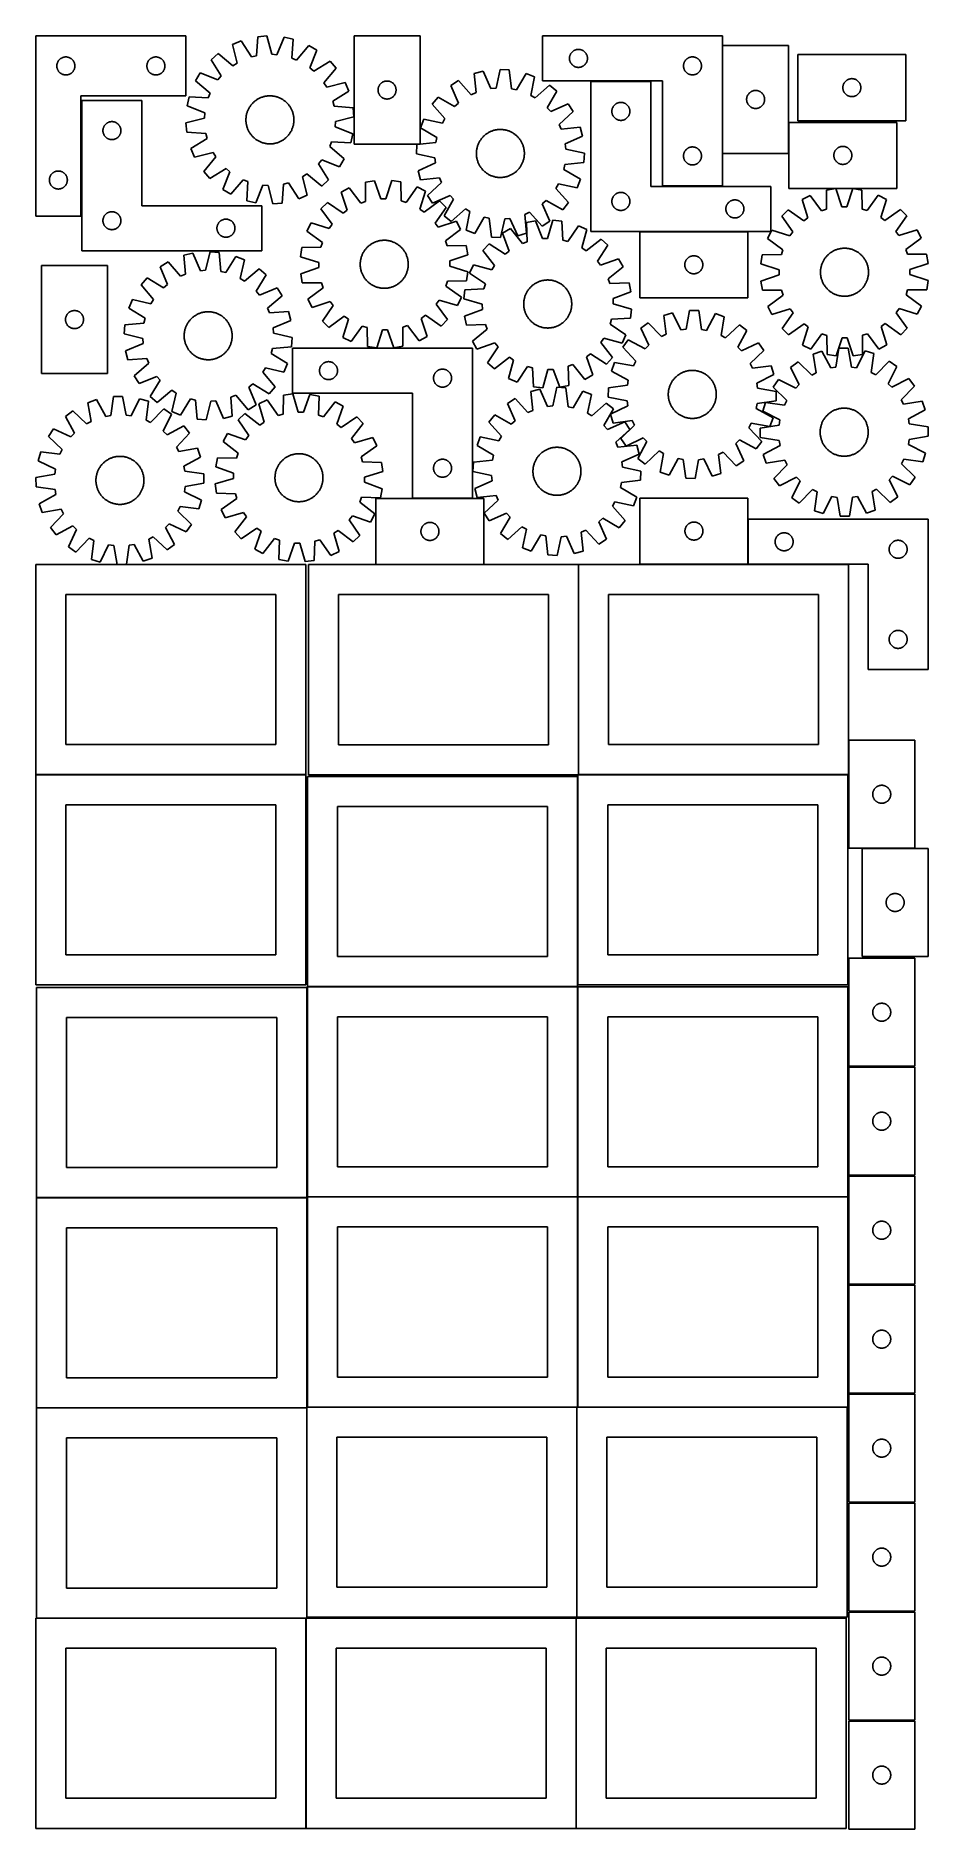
# Model space of a CAD drawing. Header units: millimetres. Extents: x 7 to 1493, y 7 to 2993.
import ezdxf

# ---------------------------------------------------------------- set-up
doc = ezdxf.new("R2010")
doc.units = ezdxf.units.MM
doc.layers.add('COMMON', color=5, linetype='CONTINUOUS', true_color=0x0000ff)
doc.layers.add('CUT', color=7, linetype='CONTINUOUS', true_color=0x000000)

msp = doc.modelspace()

# ---------------------------------------------------------------- linework, layer by layer
at = {"layer": 'COMMON'}
for p, q in [((6.524735, 1762.810444), (456.524735, 1762.810444)), ((909.474233, 1759.974327), (909.474233, 1412.623824)), ((459.374233, 1409.874326), (909.374233, 1409.874326)), ((909.474233, 1409.774326), (909.474233, 1059.774326)), ((7.849575, 1058.349546), (457.849575, 1058.349546)), ((909.374233, 1059.674326), (459.374233, 1059.674326)), ((909.474233, 1059.574325), (909.474233, 709.574325)), ((1359.574234, 1059.674326), (909.574234, 1059.674326)), ((7.849575, 708.149545), (457.849575, 708.149545)), ((457.949575, 708.049545), (457.949575, 359.374324)), ((459.374233, 709.474324), (908.049576, 709.474324)), ((908.149576, 709.374324), (908.149576, 359.374324)), ((909.574234, 709.474324), (1358.249577, 709.474324)), ((7.849575, 357.949544), (456.524735, 357.949544)), ((456.624735, 357.849544), (456.624735, 7.849544)), ((906.824736, 357.849544), (906.824736, 7.849544))]:
    msp.add_line(p, q, dxfattribs=at)
at = {"layer": 'CUT'}
for p, q in [((6.520436, 2993.365533), (6.520436, 2693.365533)), ((256.520436, 2993.365533), (6.520436, 2993.365533)), ((256.520436, 2893.365533), (256.520436, 2993.365533)), ((376.295697, 2992.099537), (374.003428, 2960.417992)), ((391.618964, 2993.488071), (376.295697, 2992.099537)), ((399.568848, 2962.734631), (391.618964, 2993.488071)), ((420.094333, 2991.585646), (408.12412, 2962.163057)), ((435.096707, 2988.171071), (420.094333, 2991.585646)), ((433.154159, 2956.466162), (435.096707, 2988.171071)), ((646.786009, 2993.300356), (536.786009, 2993.300356)), ((536.786009, 2993.300356), (536.786009, 2813.300356)), ((646.786009, 2813.300356), (646.786009, 2993.300356)), ((1150.74975, 2993.484199), (850.74975, 2993.484199)), ((850.74975, 2993.484199), (850.74975, 2918.484199)), ((1150.74975, 2743.484199), (1150.74975, 2993.484199)), ((49.814029, 2956.78284), (50.513627, 2957.110287)), ((50.513627, 2957.110287), (51.229154, 2957.401286)), ((51.229154, 2957.401286), (51.958713, 2957.655064)), ((51.958713, 2957.655064), (52.700369, 2957.870949)), ((52.700369, 2957.870949), (53.452155, 2958.048369)), ((53.452155, 2958.048369), (54.212077, 2958.186852)), ((54.212077, 2958.186852), (54.978121, 2958.286032)), ((54.978121, 2958.286032), (55.748254, 2958.345645)), ((55.748254, 2958.345645), (56.520436, 2958.365533)), ((56.520436, 2958.365533), (57.292617, 2958.345645)), ((57.292617, 2958.345645), (58.06275, 2958.286032)), ((58.06275, 2958.286032), (58.828794, 2958.186852)), ((58.828794, 2958.186852), (59.588716, 2958.048369)), ((59.588716, 2958.048369), (60.340502, 2957.870949)), ((60.340502, 2957.870949), (61.082158, 2957.655064)), ((61.082158, 2957.655064), (61.811717, 2957.401286)), ((61.811717, 2957.401286), (62.527244, 2957.110287)), ((62.527244, 2957.110287), (63.226842, 2956.78284)), ((199.814029, 2956.78284), (200.513627, 2957.110287)), ((200.513627, 2957.110287), (201.229154, 2957.401286)), ((201.229154, 2957.401286), (201.958713, 2957.655064)), ((201.958713, 2957.655064), (202.700369, 2957.870949)), ((202.700369, 2957.870949), (203.452155, 2958.048369)), ((203.452155, 2958.048369), (204.212077, 2958.186852)), ((204.212077, 2958.186852), (204.978121, 2958.286032)), ((204.978121, 2958.286032), (205.748254, 2958.345645)), ((205.748254, 2958.345645), (206.520436, 2958.365533)), ((206.520436, 2958.365533), (207.292617, 2958.345645)), ((207.292617, 2958.345645), (208.06275, 2958.286032)), ((208.06275, 2958.286032), (208.828794, 2958.186852)), ((208.828794, 2958.186852), (209.588716, 2958.048369)), ((209.588716, 2958.048369), (210.340502, 2957.870949)), ((210.340502, 2957.870949), (211.082158, 2957.655064)), ((211.082158, 2957.655064), (211.811717, 2957.401286)), ((211.811717, 2957.401286), (212.527244, 2957.110287)), ((212.527244, 2957.110287), (213.226842, 2956.78284)), ((310.326644, 2963.855445), (298.746021, 2953.725306)), ((334.834654, 2943.648213), (310.326644, 2963.855445)), ((348.626131, 2985.109477), (334.481919, 2979.053752)), ((334.481919, 2979.053752), (342.091977, 2948.214463)), ((365.690255, 2958.317866), (348.626131, 2985.109477)), ((374.003428, 2960.417992), (365.690255, 2958.317866)), ((408.12412, 2962.163057), (399.568848, 2962.734631)), ((461.59051, 2977.562385), (441.11408, 2953.278839)), ((474.803453, 2969.678943), (461.59051, 2977.562385)), ((463.158625, 2940.126062), (474.803453, 2969.678943)), ((895.769638, 2956.75638), (895.829252, 2957.526513)), ((895.829252, 2957.526513), (895.928431, 2958.292557)), ((895.928431, 2958.292557), (896.066915, 2959.05248)), ((896.066915, 2959.05248), (896.244334, 2959.804265)), ((896.244334, 2959.804265), (896.460219, 2960.545921)), ((896.460219, 2960.545921), (896.713998, 2961.27548)), ((896.713998, 2961.27548), (897.004996, 2961.991007)), ((897.004996, 2961.991007), (897.332444, 2962.690605)), ((897.332444, 2962.690605), (897.695471, 2963.37242)), ((897.695471, 2963.37242), (898.093116, 2964.034641)), ((898.093116, 2964.034641), (898.524325, 2964.675515)), ((898.524325, 2964.675515), (898.987953, 2965.293341)), ((898.987953, 2965.293341), (899.482771, 2965.88648)), ((899.482771, 2965.88648), (900.007467, 2966.453361)), ((900.007467, 2966.453361), (900.56065, 2966.992479)), ((900.56065, 2966.992479), (901.140852, 2967.502405)), ((901.140852, 2967.502405), (901.746536, 2967.981787)), ((901.746536, 2967.981787), (902.376094, 2968.429354)), ((902.376094, 2968.429354), (903.027858, 2968.843918)), ((903.027858, 2968.843918), (903.700099, 2969.224381)), ((903.700099, 2969.224381), (904.391034, 2969.569732)), ((904.391034, 2969.569732), (905.098831, 2969.879058)), ((905.098831, 2969.879058), (905.821614, 2970.151537)), ((905.821614, 2970.151537), (906.557465, 2970.386447)), ((906.557465, 2970.386447), (907.304434, 2970.583164)), ((907.304434, 2970.583164), (908.060538, 2970.741168)), ((908.060538, 2970.741168), (908.823775, 2970.860039)), ((908.823775, 2970.860039), (909.592118, 2970.939461)), ((909.592118, 2970.939461), (910.363531, 2970.979226)), ((910.363531, 2970.979226), (911.135969, 2970.979226)), ((911.135969, 2970.979226), (911.907382, 2970.939461)), ((911.907382, 2970.939461), (912.675725, 2970.860039)), ((912.675725, 2970.860039), (913.438961, 2970.741168)), ((913.438961, 2970.741168), (914.195066, 2970.583164)), ((914.195066, 2970.583164), (914.942034, 2970.386447)), ((914.942034, 2970.386447), (915.677886, 2970.151537)), ((915.677886, 2970.151537), (916.400668, 2969.879058)), ((916.400668, 2969.879058), (917.108466, 2969.569732)), ((917.108466, 2969.569732), (917.799401, 2969.224381)), ((917.799401, 2969.224381), (918.471642, 2968.843918)), ((918.471642, 2968.843918), (919.123406, 2968.429354)), ((919.123406, 2968.429354), (919.752964, 2967.981787)), ((919.752964, 2967.981787), (920.358648, 2967.502405)), ((920.358648, 2967.502405), (920.93885, 2966.992479)), ((920.93885, 2966.992479), (921.492033, 2966.453361)), ((921.492033, 2966.453361), (922.016729, 2965.88648)), ((922.016729, 2965.88648), (922.511547, 2965.293341)), ((922.511547, 2965.293341), (922.975175, 2964.675515)), ((922.975175, 2964.675515), (923.406383, 2964.034641)), ((923.406383, 2964.034641), (923.804028, 2963.37242)), ((923.804028, 2963.37242), (924.167056, 2962.690605)), ((924.167056, 2962.690605), (924.494503, 2961.991007)), ((924.494503, 2961.991007), (924.785502, 2961.27548)), ((924.785502, 2961.27548), (925.039281, 2960.545921)), ((925.039281, 2960.545921), (925.255166, 2959.804265)), ((925.255166, 2959.804265), (925.432585, 2959.05248)), ((925.432585, 2959.05248), (925.571068, 2958.292557)), ((925.571068, 2958.292557), (925.670248, 2957.526513)), ((925.670248, 2957.526513), (925.729861, 2956.75638)), ((1094.391034, 2957.069732), (1095.098831, 2957.379058)), ((1095.098831, 2957.379058), (1095.821614, 2957.651537)), ((1095.821614, 2957.651537), (1096.557465, 2957.886447)), ((1096.557465, 2957.886447), (1097.304434, 2958.083164)), ((1097.304434, 2958.083164), (1098.060538, 2958.241168)), ((1098.060538, 2958.241168), (1098.823775, 2958.360039)), ((1098.823775, 2958.360039), (1099.592118, 2958.439461)), ((1099.592118, 2958.439461), (1100.363531, 2958.479226)), ((1100.363531, 2958.479226), (1101.135969, 2958.479226)), ((1101.135969, 2958.479226), (1101.907382, 2958.439461)), ((1101.907382, 2958.439461), (1102.675725, 2958.360039)), ((1102.675725, 2958.360039), (1103.438961, 2958.241168)), ((1103.438961, 2958.241168), (1104.195066, 2958.083164)), ((1104.195066, 2958.083164), (1104.942034, 2957.886447)), ((1104.942034, 2957.886447), (1105.677886, 2957.651537)), ((1105.677886, 2957.651537), (1106.400668, 2957.379058)), ((1106.400668, 2957.379058), (1107.108466, 2957.069732)), ((1260.969084, 2977.598208), (1150.969084, 2977.598208)), ((1150.969084, 2977.598208), (1150.969084, 2797.598208)), ((1260.969084, 2797.598208), (1260.969084, 2977.598208)), ((1456.333525, 2962.234681), (1276.333525, 2962.234681)), ((1276.333525, 2962.234681), (1276.333525, 2852.234681)), ((1456.333525, 2852.234681), (1456.333525, 2962.234681)), ((41.525408, 2943.751752), (41.565173, 2944.523165)), ((41.525408, 2942.979315), (41.525408, 2943.751752)), ((41.565173, 2942.207902), (41.525408, 2942.979315)), ((41.565173, 2944.523165), (41.644595, 2945.291509)), ((41.644595, 2941.439558), (41.565173, 2942.207902)), ((41.644595, 2945.291509), (41.763466, 2946.054745)), ((41.763466, 2940.676322), (41.644595, 2941.439558)), ((41.763466, 2946.054745), (41.92147, 2946.81085)), ((41.92147, 2939.920217), (41.763466, 2940.676322)), ((41.92147, 2946.81085), (42.118187, 2947.557818)), ((42.118187, 2939.173249), (41.92147, 2939.920217)), ((42.118187, 2947.557818), (42.353097, 2948.293669)), ((42.353097, 2938.437398), (42.118187, 2939.173249)), ((42.353097, 2948.293669), (42.625576, 2949.016452)), ((42.625576, 2937.714615), (42.353097, 2938.437398)), ((42.625576, 2949.016452), (42.934902, 2949.724249)), ((42.934902, 2937.006818), (42.625576, 2937.714615)), ((42.934902, 2949.724249), (43.280254, 2950.415185)), ((43.280254, 2936.315882), (42.934902, 2937.006818)), ((43.280254, 2950.415185), (43.660716, 2951.087426)), ((43.660716, 2935.643641), (43.280254, 2936.315882)), ((43.660716, 2951.087426), (44.07528, 2951.739189)), ((44.07528, 2934.991878), (43.660716, 2935.643641)), ((44.07528, 2951.739189), (44.522847, 2952.368748)), ((44.522847, 2934.362319), (44.07528, 2934.991878)), ((44.522847, 2952.368748), (45.002229, 2952.974431)), ((45.002229, 2933.756636), (44.522847, 2934.362319)), ((45.002229, 2952.974431), (45.512155, 2953.554634)), ((45.512155, 2933.176433), (45.002229, 2933.756636)), ((45.512155, 2953.554634), (46.051273, 2954.107816)), ((46.051273, 2932.623251), (45.512155, 2933.176433)), ((46.051273, 2954.107816), (46.618154, 2954.632512)), ((46.618154, 2932.098555), (46.051273, 2932.623251)), ((46.618154, 2954.632512), (47.211293, 2955.127331)), ((47.211293, 2931.603736), (46.618154, 2932.098555)), ((47.211293, 2955.127331), (47.829119, 2955.590959)), ((47.829119, 2931.140108), (47.211293, 2931.603736)), ((47.829119, 2955.590959), (48.469993, 2956.022167)), ((48.469993, 2930.7089), (47.829119, 2931.140108)), ((48.469993, 2956.022167), (49.132214, 2956.419812)), ((49.132214, 2930.311255), (48.469993, 2930.7089)), ((49.132214, 2956.419812), (49.814029, 2956.78284)), ((49.814029, 2929.948227), (49.132214, 2930.311255)), ((50.513627, 2929.62078), (49.814029, 2929.948227)), ((51.229154, 2929.329781), (50.513627, 2929.62078)), ((51.958713, 2929.076003), (51.229154, 2929.329781)), ((52.700369, 2928.860118), (51.958713, 2929.076003)), ((53.452155, 2928.682698), (52.700369, 2928.860118)), ((54.212077, 2928.544215), (53.452155, 2928.682698)), ((54.978121, 2928.445035), (54.212077, 2928.544215)), ((55.748254, 2928.385422), (54.978121, 2928.445035)), ((56.520436, 2928.365533), (55.748254, 2928.385422)), ((57.292617, 2928.385422), (56.520436, 2928.365533)), ((58.06275, 2928.445035), (57.292617, 2928.385422)), ((58.828794, 2928.544215), (58.06275, 2928.445035)), ((59.588716, 2928.682698), (58.828794, 2928.544215)), ((60.340502, 2928.860118), (59.588716, 2928.682698)), ((61.082158, 2929.076003), (60.340502, 2928.860118)), ((61.811717, 2929.329781), (61.082158, 2929.076003)), ((62.527244, 2929.62078), (61.811717, 2929.329781)), ((63.226842, 2929.948227), (62.527244, 2929.62078)), ((63.226842, 2956.78284), (63.908657, 2956.419812)), ((63.908657, 2930.311255), (63.226842, 2929.948227)), ((63.908657, 2956.419812), (64.570878, 2956.022167)), ((64.570878, 2930.7089), (63.908657, 2930.311255)), ((64.570878, 2956.022167), (65.211752, 2955.590959)), ((65.211752, 2931.140108), (64.570878, 2930.7089)), ((65.211752, 2955.590959), (65.829578, 2955.127331)), ((65.829578, 2931.603736), (65.211752, 2931.140108)), ((65.829578, 2955.127331), (66.422717, 2954.632512)), ((66.422717, 2932.098555), (65.829578, 2931.603736)), ((66.422717, 2954.632512), (66.989598, 2954.107816)), ((66.989598, 2932.623251), (66.422717, 2932.098555)), ((66.989598, 2954.107816), (67.528716, 2953.554634)), ((67.528716, 2933.176433), (66.989598, 2932.623251)), ((67.528716, 2953.554634), (68.038642, 2952.974431)), ((68.038642, 2933.756636), (67.528716, 2933.176433)), ((68.038642, 2952.974431), (68.518024, 2952.368748)), ((68.518024, 2934.362319), (68.038642, 2933.756636)), ((68.518024, 2952.368748), (68.965591, 2951.739189)), ((68.965591, 2934.991878), (68.518024, 2934.362319)), ((68.965591, 2951.739189), (69.380155, 2951.087426)), ((69.380155, 2935.643641), (68.965591, 2934.991878)), ((69.380155, 2951.087426), (69.760617, 2950.415185)), ((69.760617, 2936.315882), (69.380155, 2935.643641)), ((69.760617, 2950.415185), (70.105969, 2949.724249)), ((70.105969, 2937.006818), (69.760617, 2936.315882)), ((70.105969, 2949.724249), (70.415295, 2949.016452)), ((70.415295, 2937.714615), (70.105969, 2937.006818)), ((70.415295, 2949.016452), (70.687774, 2948.293669)), ((70.687774, 2938.437398), (70.415295, 2937.714615)), ((70.687774, 2948.293669), (70.922684, 2947.557818)), ((70.922684, 2939.173249), (70.687774, 2938.437398)), ((70.922684, 2947.557818), (71.119401, 2946.81085)), ((71.119401, 2939.920217), (70.922684, 2939.173249)), ((71.119401, 2946.81085), (71.277405, 2946.054745)), ((71.277405, 2940.676322), (71.119401, 2939.920217)), ((71.277405, 2946.054745), (71.396276, 2945.291509)), ((71.396276, 2941.439558), (71.277405, 2940.676322)), ((71.396276, 2945.291509), (71.475698, 2944.523165)), ((71.475698, 2942.207902), (71.396276, 2941.439558)), ((71.475698, 2944.523165), (71.515463, 2943.751752)), ((71.515463, 2942.979315), (71.475698, 2942.207902)), ((71.515463, 2943.751752), (71.515463, 2942.979315)), ((191.525408, 2943.751752), (191.565173, 2944.523165)), ((191.525408, 2942.979315), (191.525408, 2943.751752)), ((191.565173, 2942.207902), (191.525408, 2942.979315)), ((191.565173, 2944.523165), (191.644595, 2945.291509)), ((191.644595, 2941.439558), (191.565173, 2942.207902)), ((191.644595, 2945.291509), (191.763466, 2946.054745)), ((191.763466, 2940.676322), (191.644595, 2941.439558)), ((191.763466, 2946.054745), (191.92147, 2946.81085)), ((191.92147, 2939.920217), (191.763466, 2940.676322)), ((191.92147, 2946.81085), (192.118187, 2947.557818)), ((192.118187, 2939.173249), (191.92147, 2939.920217)), ((192.118187, 2947.557818), (192.353097, 2948.293669)), ((192.353097, 2938.437398), (192.118187, 2939.173249)), ((192.353097, 2948.293669), (192.625576, 2949.016452)), ((192.625576, 2937.714615), (192.353097, 2938.437398)), ((192.625576, 2949.016452), (192.934902, 2949.724249)), ((192.934902, 2937.006818), (192.625576, 2937.714615)), ((192.934902, 2949.724249), (193.280254, 2950.415185)), ((193.280254, 2936.315882), (192.934902, 2937.006818)), ((193.280254, 2950.415185), (193.660716, 2951.087426)), ((193.660716, 2935.643641), (193.280254, 2936.315882)), ((193.660716, 2951.087426), (194.07528, 2951.739189)), ((194.07528, 2934.991878), (193.660716, 2935.643641)), ((194.07528, 2951.739189), (194.522847, 2952.368748)), ((194.522847, 2934.362319), (194.07528, 2934.991878)), ((194.522847, 2952.368748), (195.002229, 2952.974431)), ((195.002229, 2933.756636), (194.522847, 2934.362319)), ((195.002229, 2952.974431), (195.512155, 2953.554634)), ((195.512155, 2933.176433), (195.002229, 2933.756636)), ((195.512155, 2953.554634), (196.051273, 2954.107816)), ((196.051273, 2932.623251), (195.512155, 2933.176433)), ((196.051273, 2954.107816), (196.618154, 2954.632512)), ((196.618154, 2932.098555), (196.051273, 2932.623251)), ((196.618154, 2954.632512), (197.211293, 2955.127331)), ((197.211293, 2931.603736), (196.618154, 2932.098555)), ((197.211293, 2955.127331), (197.829119, 2955.590959)), ((197.829119, 2931.140108), (197.211293, 2931.603736)), ((197.829119, 2955.590959), (198.469993, 2956.022167)), ((198.469993, 2930.7089), (197.829119, 2931.140108)), ((198.469993, 2956.022167), (199.132214, 2956.419812)), ((199.132214, 2930.311255), (198.469993, 2930.7089)), ((199.132214, 2956.419812), (199.814029, 2956.78284)), ((199.814029, 2929.948227), (199.132214, 2930.311255)), ((200.513627, 2929.62078), (199.814029, 2929.948227)), ((201.229154, 2929.329781), (200.513627, 2929.62078)), ((201.958713, 2929.076003), (201.229154, 2929.329781)), ((202.700369, 2928.860118), (201.958713, 2929.076003)), ((203.452155, 2928.682698), (202.700369, 2928.860118)), ((204.212077, 2928.544215), (203.452155, 2928.682698)), ((204.978121, 2928.445035), (204.212077, 2928.544215)), ((205.748254, 2928.385422), (204.978121, 2928.445035)), ((206.520436, 2928.365533), (205.748254, 2928.385422)), ((207.292617, 2928.385422), (206.520436, 2928.365533)), ((208.06275, 2928.445035), (207.292617, 2928.385422)), ((208.828794, 2928.544215), (208.06275, 2928.445035)), ((209.588716, 2928.682698), (208.828794, 2928.544215)), ((210.340502, 2928.860118), (209.588716, 2928.682698)), ((211.082158, 2929.076003), (210.340502, 2928.860118)), ((211.811717, 2929.329781), (211.082158, 2929.076003)), ((212.527244, 2929.62078), (211.811717, 2929.329781)), ((213.226842, 2929.948227), (212.527244, 2929.62078)), ((213.226842, 2956.78284), (213.908657, 2956.419812)), ((213.908657, 2930.311255), (213.226842, 2929.948227)), ((213.908657, 2956.419812), (214.570878, 2956.022167)), ((214.570878, 2930.7089), (213.908657, 2930.311255)), ((214.570878, 2956.022167), (215.211752, 2955.590959)), ((215.211752, 2931.140108), (214.570878, 2930.7089)), ((215.211752, 2955.590959), (215.829578, 2955.127331)), ((215.829578, 2931.603736), (215.211752, 2931.140108)), ((215.829578, 2955.127331), (216.422717, 2954.632512)), ((216.422717, 2932.098555), (215.829578, 2931.603736)), ((216.422717, 2954.632512), (216.989598, 2954.107816)), ((216.989598, 2932.623251), (216.422717, 2932.098555)), ((216.989598, 2954.107816), (217.528716, 2953.554634)), ((217.528716, 2933.176433), (216.989598, 2932.623251)), ((217.528716, 2953.554634), (218.038642, 2952.974431)), ((218.038642, 2933.756636), (217.528716, 2933.176433)), ((218.038642, 2952.974431), (218.518024, 2952.368748)), ((218.518024, 2934.362319), (218.038642, 2933.756636)), ((218.518024, 2952.368748), (218.965591, 2951.739189)), ((218.965591, 2934.991878), (218.518024, 2934.362319)), ((218.965591, 2951.739189), (219.380155, 2951.087426)), ((219.380155, 2935.643641), (218.965591, 2934.991878)), ((219.380155, 2951.087426), (219.760617, 2950.415185)), ((219.760617, 2936.315882), (219.380155, 2935.643641)), ((219.760617, 2950.415185), (220.105969, 2949.724249)), ((220.105969, 2937.006818), (219.760617, 2936.315882)), ((220.105969, 2949.724249), (220.415295, 2949.016452)), ((220.415295, 2937.714615), (220.105969, 2937.006818)), ((220.415295, 2949.016452), (220.687774, 2948.293669)), ((220.687774, 2938.437398), (220.415295, 2937.714615)), ((220.687774, 2948.293669), (220.922684, 2947.557818)), ((220.922684, 2939.173249), (220.687774, 2938.437398)), ((220.922684, 2947.557818), (221.119401, 2946.81085)), ((221.119401, 2939.920217), (220.922684, 2939.173249)), ((221.119401, 2946.81085), (221.277405, 2946.054745)), ((221.277405, 2940.676322), (221.119401, 2939.920217)), ((221.277405, 2946.054745), (221.396276, 2945.291509)), ((221.396276, 2941.439558), (221.277405, 2940.676322)), ((221.396276, 2945.291509), (221.475698, 2944.523165)), ((221.475698, 2942.207902), (221.396276, 2941.439558)), ((221.475698, 2944.523165), (221.515463, 2943.751752)), ((221.515463, 2942.979315), (221.475698, 2942.207902)), ((221.515463, 2943.751752), (221.515463, 2942.979315)), ((280.469525, 2931.806467), (272.586083, 2918.593523)), ((310.022406, 2920.161639), (280.469525, 2931.806467)), ((298.746021, 2953.725306), (315.513481, 2926.747036)), ((342.091977, 2948.214463), (334.834654, 2943.648213)), ((441.11408, 2953.278839), (433.154159, 2956.466162)), ((469.744023, 2934.634987), (463.158625, 2940.126062)), ((496.722293, 2951.402447), (469.744023, 2934.634987)), ((486.6452, 2915.313814), (506.852432, 2939.821824)), ((506.852432, 2939.821824), (496.722293, 2951.402447)), ((751.708667, 2934.589552), (736.850865, 2930.592518)), ((736.850865, 2930.592518), (740.028349, 2898.987481)), ((764.817184, 2905.656153), (751.708667, 2934.589552)), ((780.088184, 2937.601), (773.343658, 2906.560927)), ((795.453944, 2936.811092), (780.088184, 2937.601)), ((798.979973, 2905.24304), (795.453944, 2936.811092)), ((823.375058, 2930.905396), (807.368722, 2903.468706)), ((837.744669, 2925.405867), (823.375058, 2930.905396)), ((895.74975, 2955.984199), (895.769638, 2956.75638)), ((895.769638, 2955.212017), (895.74975, 2955.984199)), ((895.829252, 2954.441884), (895.769638, 2955.212017)), ((895.928431, 2953.67584), (895.829252, 2954.441884)), ((896.066915, 2952.915918), (895.928431, 2953.67584)), ((896.244334, 2952.164132), (896.066915, 2952.915918)), ((896.460219, 2951.422476), (896.244334, 2952.164132)), ((896.713998, 2950.692917), (896.460219, 2951.422476)), ((897.004996, 2949.97739), (896.713998, 2950.692917)), ((897.332444, 2949.277792), (897.004996, 2949.97739)), ((897.695471, 2948.595978), (897.332444, 2949.277792)), ((898.093116, 2947.933756), (897.695471, 2948.595978)), ((898.524325, 2947.292882), (898.093116, 2947.933756)), ((898.987953, 2946.675056), (898.524325, 2947.292882)), ((899.482771, 2946.081917), (898.987953, 2946.675056)), ((900.007467, 2945.515036), (899.482771, 2946.081917)), ((900.56065, 2944.975918), (900.007467, 2945.515036)), ((901.140852, 2944.465992), (900.56065, 2944.975918)), ((901.746536, 2943.98661), (901.140852, 2944.465992)), ((902.376094, 2943.539043), (901.746536, 2943.98661)), ((903.027858, 2943.124479), (902.376094, 2943.539043)), ((903.700099, 2942.744017), (903.027858, 2943.124479)), ((904.391034, 2942.398665), (903.700099, 2942.744017)), ((905.098831, 2942.089339), (904.391034, 2942.398665)), ((905.821614, 2941.81686), (905.098831, 2942.089339)), ((906.557465, 2941.58195), (905.821614, 2941.81686)), ((907.304434, 2941.385233), (906.557465, 2941.58195)), ((908.060538, 2941.227229), (907.304434, 2941.385233)), ((908.823775, 2941.108358), (908.060538, 2941.227229)), ((909.592118, 2941.028936), (908.823775, 2941.108358)), ((910.363531, 2940.989172), (909.592118, 2941.028936)), ((911.135969, 2940.989172), (910.363531, 2940.989172)), ((911.907382, 2941.028936), (911.135969, 2940.989172)), ((912.675725, 2941.108358), (911.907382, 2941.028936)), ((913.438961, 2941.227229), (912.675725, 2941.108358)), ((914.195066, 2941.385233), (913.438961, 2941.227229)), ((914.942034, 2941.58195), (914.195066, 2941.385233)), ((915.677886, 2941.81686), (914.942034, 2941.58195)), ((916.400668, 2942.089339), (915.677886, 2941.81686)), ((917.108466, 2942.398665), (916.400668, 2942.089339)), ((917.799401, 2942.744017), (917.108466, 2942.398665)), ((918.471642, 2943.124479), (917.799401, 2942.744017)), ((919.123406, 2943.539043), (918.471642, 2943.124479)), ((919.752964, 2943.98661), (919.123406, 2943.539043)), ((920.358648, 2944.465992), (919.752964, 2943.98661)), ((920.93885, 2944.975918), (920.358648, 2944.465992)), ((921.492033, 2945.515036), (920.93885, 2944.975918)), ((922.016729, 2946.081917), (921.492033, 2945.515036)), ((922.511547, 2946.675056), (922.016729, 2946.081917)), ((922.975175, 2947.292882), (922.511547, 2946.675056)), ((923.406383, 2947.933756), (922.975175, 2947.292882)), ((923.804028, 2948.595978), (923.406383, 2947.933756)), ((924.167056, 2949.277792), (923.804028, 2948.595978)), ((924.494503, 2949.97739), (924.167056, 2949.277792)), ((924.785502, 2950.692917), (924.494503, 2949.97739)), ((925.039281, 2951.422476), (924.785502, 2950.692917)), ((925.255166, 2952.164132), (925.039281, 2951.422476)), ((925.432585, 2952.915918), (925.255166, 2952.164132)), ((925.571068, 2953.67584), (925.432585, 2952.915918)), ((925.670248, 2954.441884), (925.571068, 2953.67584)), ((925.729861, 2955.212017), (925.670248, 2954.441884)), ((925.729861, 2956.75638), (925.74975, 2955.984199)), ((925.74975, 2955.984199), (925.729861, 2955.212017)), ((1085.74975, 2943.484199), (1085.769638, 2944.25638)), ((1085.769638, 2942.712017), (1085.74975, 2943.484199)), ((1085.769638, 2944.25638), (1085.829252, 2945.026513)), ((1085.829252, 2941.941884), (1085.769638, 2942.712017)), ((1085.829252, 2945.026513), (1085.928431, 2945.792557)), ((1085.928431, 2941.17584), (1085.829252, 2941.941884)), ((1085.928431, 2945.792557), (1086.066915, 2946.55248)), ((1086.066915, 2940.415918), (1085.928431, 2941.17584)), ((1086.066915, 2946.55248), (1086.244334, 2947.304265)), ((1086.244334, 2939.664132), (1086.066915, 2940.415918)), ((1086.244334, 2947.304265), (1086.460219, 2948.045921)), ((1086.460219, 2938.922476), (1086.244334, 2939.664132)), ((1086.460219, 2948.045921), (1086.713998, 2948.77548)), ((1086.713998, 2938.192917), (1086.460219, 2938.922476)), ((1086.713998, 2948.77548), (1087.004996, 2949.491007)), ((1087.004996, 2937.47739), (1086.713998, 2938.192917)), ((1087.004996, 2949.491007), (1087.332444, 2950.190605)), ((1087.332444, 2936.777792), (1087.004996, 2937.47739)), ((1087.332444, 2950.190605), (1087.695471, 2950.87242)), ((1087.695471, 2936.095978), (1087.332444, 2936.777792)), ((1087.695471, 2950.87242), (1088.093116, 2951.534641)), ((1088.093116, 2935.433756), (1087.695471, 2936.095978)), ((1088.093116, 2951.534641), (1088.524325, 2952.175515)), ((1088.524325, 2934.792882), (1088.093116, 2935.433756)), ((1088.524325, 2952.175515), (1088.987953, 2952.793341)), ((1088.987953, 2934.175056), (1088.524325, 2934.792882)), ((1088.987953, 2952.793341), (1089.482771, 2953.38648)), ((1089.482771, 2933.581917), (1088.987953, 2934.175056)), ((1089.482771, 2953.38648), (1090.007467, 2953.953361)), ((1090.007467, 2933.015036), (1089.482771, 2933.581917)), ((1090.007467, 2953.953361), (1090.56065, 2954.492479)), ((1090.56065, 2932.475918), (1090.007467, 2933.015036)), ((1090.56065, 2954.492479), (1091.140852, 2955.002405)), ((1091.140852, 2931.965992), (1090.56065, 2932.475918)), ((1091.140852, 2955.002405), (1091.746536, 2955.481787)), ((1091.746536, 2931.48661), (1091.140852, 2931.965992)), ((1091.746536, 2955.481787), (1092.376094, 2955.929354)), ((1092.376094, 2931.039043), (1091.746536, 2931.48661)), ((1092.376094, 2955.929354), (1093.027858, 2956.343918)), ((1093.027858, 2930.624479), (1092.376094, 2931.039043)), ((1093.027858, 2956.343918), (1093.700099, 2956.724381)), ((1093.700099, 2930.244017), (1093.027858, 2930.624479)), ((1093.700099, 2956.724381), (1094.391034, 2957.069732)), ((1094.391034, 2929.898665), (1093.700099, 2930.244017)), ((1095.098831, 2929.589339), (1094.391034, 2929.898665)), ((1095.821614, 2929.31686), (1095.098831, 2929.589339)), ((1096.557465, 2929.08195), (1095.821614, 2929.31686)), ((1097.304434, 2928.885233), (1096.557465, 2929.08195)), ((1098.060538, 2928.727229), (1097.304434, 2928.885233)), ((1098.823775, 2928.608358), (1098.060538, 2928.727229)), ((1099.592118, 2928.528936), (1098.823775, 2928.608358)), ((1100.363531, 2928.489172), (1099.592118, 2928.528936)), ((1101.135969, 2928.489172), (1100.363531, 2928.489172)), ((1101.907382, 2928.528936), (1101.135969, 2928.489172)), ((1102.675725, 2928.608358), (1101.907382, 2928.528936)), ((1103.438961, 2928.727229), (1102.675725, 2928.608358)), ((1104.195066, 2928.885233), (1103.438961, 2928.727229)), ((1104.942034, 2929.08195), (1104.195066, 2928.885233)), ((1105.677886, 2929.31686), (1104.942034, 2929.08195)), ((1106.400668, 2929.589339), (1105.677886, 2929.31686)), ((1107.108466, 2929.898665), (1106.400668, 2929.589339)), ((1107.108466, 2957.069732), (1107.799401, 2956.724381)), ((1107.799401, 2930.244017), (1107.108466, 2929.898665)), ((1107.799401, 2956.724381), (1108.471642, 2956.343918)), ((1108.471642, 2930.624479), (1107.799401, 2930.244017)), ((1108.471642, 2956.343918), (1109.123406, 2955.929354)), ((1109.123406, 2931.039043), (1108.471642, 2930.624479)), ((1109.123406, 2955.929354), (1109.752964, 2955.481787)), ((1109.752964, 2931.48661), (1109.123406, 2931.039043)), ((1109.752964, 2955.481787), (1110.358648, 2955.002405)), ((1110.358648, 2931.965992), (1109.752964, 2931.48661)), ((1110.358648, 2955.002405), (1110.93885, 2954.492479)), ((1110.93885, 2932.475918), (1110.358648, 2931.965992)), ((1110.93885, 2954.492479), (1111.492033, 2953.953361)), ((1111.492033, 2933.015036), (1110.93885, 2932.475918)), ((1111.492033, 2953.953361), (1112.016729, 2953.38648)), ((1112.016729, 2933.581917), (1111.492033, 2933.015036)), ((1112.016729, 2953.38648), (1112.511547, 2952.793341)), ((1112.511547, 2934.175056), (1112.016729, 2933.581917)), ((1112.511547, 2952.793341), (1112.975175, 2952.175515)), ((1112.975175, 2934.792882), (1112.511547, 2934.175056)), ((1112.975175, 2952.175515), (1113.406383, 2951.534641)), ((1113.406383, 2935.433756), (1112.975175, 2934.792882)), ((1113.406383, 2951.534641), (1113.804028, 2950.87242)), ((1113.804028, 2936.095978), (1113.406383, 2935.433756)), ((1113.804028, 2950.87242), (1114.167056, 2950.190605)), ((1114.167056, 2936.777792), (1113.804028, 2936.095978)), ((1114.167056, 2950.190605), (1114.494503, 2949.491007)), ((1114.494503, 2937.47739), (1114.167056, 2936.777792)), ((1114.494503, 2949.491007), (1114.785502, 2948.77548)), ((1114.785502, 2938.192917), (1114.494503, 2937.47739)), ((1114.785502, 2948.77548), (1115.039281, 2948.045921)), ((1115.039281, 2938.922476), (1114.785502, 2938.192917)), ((1115.039281, 2948.045921), (1115.255166, 2947.304265)), ((1115.255166, 2939.664132), (1115.039281, 2938.922476)), ((1115.255166, 2947.304265), (1115.432585, 2946.55248)), ((1115.432585, 2940.415918), (1115.255166, 2939.664132)), ((1115.432585, 2946.55248), (1115.571068, 2945.792557)), ((1115.571068, 2941.17584), (1115.432585, 2940.415918)), ((1115.571068, 2945.792557), (1115.670248, 2945.026513)), ((1115.670248, 2941.941884), (1115.571068, 2941.17584)), ((1115.670248, 2945.026513), (1115.729861, 2944.25638)), ((1115.729861, 2942.712017), (1115.670248, 2941.941884)), ((1115.729861, 2944.25638), (1115.74975, 2943.484199)), ((1115.74975, 2943.484199), (1115.729861, 2942.712017)), ((272.586083, 2918.593523), (296.869629, 2898.117094)), ((296.869629, 2898.117094), (293.682306, 2890.157172)), ((315.513481, 2926.747036), (310.022406, 2920.161639)), ((491.21145, 2908.056491), (486.6452, 2915.313814)), ((522.050739, 2915.66655), (491.21145, 2908.056491)), ((501.314853, 2884.458213), (528.106464, 2901.522337)), ((528.106464, 2901.522337), (522.050739, 2915.66655)), ((576.790982, 2903.686575), (576.830746, 2904.457988)), ((576.790982, 2902.914137), (576.790982, 2903.686575)), ((576.830746, 2902.142724), (576.790982, 2902.914137)), ((576.830746, 2904.457988), (576.910169, 2905.226331)), ((576.910169, 2901.374381), (576.830746, 2902.142724)), ((576.910169, 2905.226331), (577.029039, 2905.989567)), ((577.029039, 2900.611145), (576.910169, 2901.374381)), ((577.029039, 2905.989567), (577.187043, 2906.745672)), ((577.187043, 2899.85504), (577.029039, 2900.611145)), ((577.187043, 2906.745672), (577.383761, 2907.492641)), ((577.383761, 2899.108071), (577.187043, 2899.85504)), ((577.383761, 2907.492641), (577.61867, 2908.228492)), ((577.61867, 2898.37222), (577.383761, 2899.108071)), ((577.61867, 2908.228492), (577.891149, 2908.951274)), ((577.891149, 2897.649438), (577.61867, 2898.37222)), ((577.891149, 2908.951274), (578.200475, 2909.659072)), ((578.200475, 2896.94164), (577.891149, 2897.649438)), ((578.200475, 2909.659072), (578.545827, 2910.350007)), ((578.545827, 2910.350007), (578.926289, 2911.022248)), ((578.926289, 2911.022248), (579.340854, 2911.674012)), ((579.340854, 2911.674012), (579.78842, 2912.30357)), ((579.78842, 2912.30357), (580.267802, 2912.909254)), ((580.267802, 2912.909254), (580.777728, 2913.489456)), ((580.777728, 2913.489456), (581.316846, 2914.042639)), ((581.316846, 2914.042639), (581.883727, 2914.567335)), ((581.883727, 2914.567335), (582.476867, 2915.062153)), ((582.476867, 2915.062153), (583.094692, 2915.525781)), ((583.094692, 2915.525781), (583.735566, 2915.956989)), ((583.735566, 2915.956989), (584.397788, 2916.354635)), ((584.397788, 2916.354635), (585.079602, 2916.717662)), ((585.079602, 2916.717662), (585.7792, 2917.04511)), ((585.7792, 2917.04511), (586.494727, 2917.336108)), ((586.494727, 2917.336108), (587.224286, 2917.589887)), ((587.224286, 2917.589887), (587.965942, 2917.805772)), ((587.965942, 2917.805772), (588.717728, 2917.983191)), ((588.717728, 2917.983191), (589.47765, 2918.121674)), ((589.47765, 2918.121674), (590.243694, 2918.220854)), ((590.243694, 2918.220854), (591.013827, 2918.280467)), ((591.013827, 2918.280467), (591.786009, 2918.300356)), ((591.786009, 2918.300356), (592.55819, 2918.280467)), ((592.55819, 2918.280467), (593.328324, 2918.220854)), ((593.328324, 2918.220854), (594.094367, 2918.121674)), ((594.094367, 2918.121674), (594.85429, 2917.983191)), ((594.85429, 2917.983191), (595.606076, 2917.805772)), ((595.606076, 2917.805772), (596.347731, 2917.589887)), ((596.347731, 2917.589887), (597.07729, 2917.336108)), ((597.07729, 2917.336108), (597.792817, 2917.04511)), ((597.792817, 2917.04511), (598.492416, 2916.717662)), ((598.492416, 2916.717662), (599.17423, 2916.354635)), ((599.17423, 2916.354635), (599.836452, 2915.956989)), ((599.836452, 2915.956989), (600.477325, 2915.525781)), ((600.477325, 2915.525781), (601.095151, 2915.062153)), ((601.095151, 2915.062153), (601.688291, 2914.567335)), ((601.688291, 2914.567335), (602.255171, 2914.042639)), ((602.255171, 2914.042639), (602.794289, 2913.489456)), ((602.794289, 2913.489456), (603.304215, 2912.909254)), ((603.304215, 2912.909254), (603.783597, 2912.30357)), ((603.783597, 2912.30357), (604.231164, 2911.674012)), ((604.231164, 2911.674012), (604.645728, 2911.022248)), ((604.645728, 2911.022248), (605.026191, 2910.350007)), ((605.026191, 2910.350007), (605.371543, 2909.659072)), ((605.371543, 2909.659072), (605.680868, 2908.951274)), ((605.680868, 2897.649438), (605.371543, 2896.94164)), ((605.680868, 2908.951274), (605.953347, 2908.228492)), ((605.953347, 2898.37222), (605.680868, 2897.649438)), ((605.953347, 2908.228492), (606.188257, 2907.492641)), ((606.188257, 2899.108071), (605.953347, 2898.37222)), ((606.188257, 2907.492641), (606.384974, 2906.745672)), ((606.384974, 2899.85504), (606.188257, 2899.108071)), ((606.384974, 2906.745672), (606.542978, 2905.989567)), ((606.542978, 2900.611145), (606.384974, 2899.85504)), ((606.542978, 2905.989567), (606.661849, 2905.226331)), ((606.661849, 2901.374381), (606.542978, 2900.611145)), ((606.661849, 2905.226331), (606.741272, 2904.457988)), ((606.741272, 2902.142724), (606.661849, 2901.374381)), ((606.741272, 2904.457988), (606.781036, 2903.686575)), ((606.781036, 2902.914137), (606.741272, 2902.142724)), ((606.781036, 2903.686575), (606.781036, 2902.914137)), ((710.790929, 2918.958707), (697.895471, 2910.565989)), ((697.895471, 2910.565989), (710.683932, 2881.48971)), ((732.198781, 2895.492165), (710.790929, 2918.958707)), ((740.028349, 2898.987481), (732.198781, 2895.492165)), ((773.343658, 2906.560927), (764.817184, 2905.656153)), ((807.368722, 2903.468706), (798.979973, 2905.24304)), ((831.343058, 2894.293264), (837.744669, 2925.405867)), ((862.474266, 2911.161118), (838.772933, 2890.013505)), ((850.74975, 2918.484199), (1050.74975, 2918.484199)), ((858.738513, 2873.878664), (874.441131, 2901.490302)), ((874.441131, 2901.490302), (862.474266, 2911.161118)), ((1031.400939, 2917.731019), (931.400939, 2917.731019)), ((931.400939, 2917.731019), (931.400939, 2667.731019)), ((1031.400939, 2742.731019), (1031.400939, 2917.731019)), ((1050.74975, 2918.484199), (1050.74975, 2743.484199)), ((1194.450877, 2897.207105), (1194.960803, 2897.787308)), ((1194.960803, 2897.787308), (1195.499921, 2898.34049)), ((1195.499921, 2898.34049), (1196.066802, 2898.865187)), ((1196.066802, 2898.865187), (1196.659941, 2899.360005)), ((1196.659941, 2899.360005), (1197.277767, 2899.823633)), ((1197.277767, 2899.823633), (1197.918641, 2900.254841)), ((1197.918641, 2900.254841), (1198.580863, 2900.652486)), ((1198.580863, 2900.652486), (1199.262677, 2901.015514)), ((1199.262677, 2901.015514), (1199.962275, 2901.342961)), ((1199.962275, 2901.342961), (1200.677802, 2901.63396)), ((1200.677802, 2901.63396), (1201.407361, 2901.887738)), ((1201.407361, 2901.887738), (1202.149017, 2902.103623)), ((1202.149017, 2902.103623), (1202.900803, 2902.281043)), ((1202.900803, 2902.281043), (1203.660725, 2902.419526)), ((1203.660725, 2902.419526), (1204.426769, 2902.518706)), ((1204.426769, 2902.518706), (1205.196902, 2902.578319)), ((1205.196902, 2902.578319), (1205.969084, 2902.598208)), ((1205.969084, 2902.598208), (1206.741265, 2902.578319)), ((1206.741265, 2902.578319), (1207.511399, 2902.518706)), ((1207.511399, 2902.518706), (1208.277442, 2902.419526)), ((1208.277442, 2902.419526), (1209.037365, 2902.281043)), ((1209.037365, 2902.281043), (1209.789151, 2902.103623)), ((1209.789151, 2902.103623), (1210.530806, 2901.887738)), ((1210.530806, 2901.887738), (1211.260365, 2901.63396)), ((1211.260365, 2901.63396), (1211.975892, 2901.342961)), ((1211.975892, 2901.342961), (1212.675491, 2901.015514)), ((1212.675491, 2901.015514), (1213.357305, 2900.652486)), ((1213.357305, 2900.652486), (1214.019527, 2900.254841)), ((1214.019527, 2900.254841), (1214.6604, 2899.823633)), ((1214.6604, 2899.823633), (1215.278226, 2899.360005)), ((1215.278226, 2899.360005), (1215.871366, 2898.865187)), ((1215.871366, 2898.865187), (1216.438246, 2898.34049)), ((1216.438246, 2898.34049), (1216.977364, 2897.787308)), ((1216.977364, 2897.787308), (1217.48729, 2897.207105)), ((1351.333525, 2907.234681), (1351.353414, 2908.006862)), ((1351.353414, 2906.4625), (1351.333525, 2907.234681)), ((1351.353414, 2908.006862), (1351.413027, 2908.776996)), ((1351.413027, 2905.692366), (1351.353414, 2906.4625)), ((1351.413027, 2908.776996), (1351.512207, 2909.54304)), ((1351.512207, 2904.926322), (1351.413027, 2905.692366)), ((1351.512207, 2909.54304), (1351.65069, 2910.302962)), ((1351.65069, 2904.1664), (1351.512207, 2904.926322)), ((1351.65069, 2910.302962), (1351.828109, 2911.054748)), ((1351.828109, 2903.414614), (1351.65069, 2904.1664)), ((1351.828109, 2911.054748), (1352.043995, 2911.796404)), ((1352.043995, 2902.672959), (1351.828109, 2903.414614)), ((1352.043995, 2911.796404), (1352.297773, 2912.525962)), ((1352.297773, 2901.9434), (1352.043995, 2902.672959)), ((1352.297773, 2912.525962), (1352.588772, 2913.24149)), ((1352.588772, 2901.227873), (1352.297773, 2901.9434)), ((1352.588772, 2913.24149), (1352.916219, 2913.941088)), ((1352.916219, 2900.528274), (1352.588772, 2901.227873)), ((1352.916219, 2913.941088), (1353.279247, 2914.622902)), ((1353.279247, 2899.84646), (1352.916219, 2900.528274)), ((1353.279247, 2914.622902), (1353.676892, 2915.285124)), ((1353.676892, 2899.184238), (1353.279247, 2899.84646)), ((1353.676892, 2915.285124), (1354.1081, 2915.925998)), ((1354.1081, 2898.543365), (1353.676892, 2899.184238)), ((1354.1081, 2915.925998), (1354.571728, 2916.543823)), ((1354.571728, 2897.925539), (1354.1081, 2898.543365)), ((1354.571728, 2916.543823), (1355.066546, 2917.136963)), ((1355.066546, 2897.332399), (1354.571728, 2897.925539)), ((1355.066546, 2917.136963), (1355.591242, 2917.703843)), ((1355.591242, 2917.703843), (1356.144425, 2918.242962)), ((1356.144425, 2918.242962), (1356.724628, 2918.752888)), ((1356.724628, 2918.752888), (1357.330311, 2919.23227)), ((1357.330311, 2919.23227), (1357.959869, 2919.679836)), ((1357.959869, 2919.679836), (1358.611633, 2920.094401)), ((1358.611633, 2920.094401), (1359.283874, 2920.474863)), ((1359.283874, 2920.474863), (1359.974809, 2920.820215)), ((1359.974809, 2920.820215), (1360.682607, 2921.129541)), ((1360.682607, 2921.129541), (1361.40539, 2921.40202)), ((1361.40539, 2921.40202), (1362.141241, 2921.636929)), ((1362.141241, 2921.636929), (1362.888209, 2921.833647)), ((1362.888209, 2921.833647), (1363.644314, 2921.99165)), ((1363.644314, 2921.99165), (1364.40755, 2922.110521)), ((1364.40755, 2922.110521), (1365.175893, 2922.189944)), ((1365.175893, 2922.189944), (1365.947307, 2922.229708)), ((1365.947307, 2922.229708), (1366.719744, 2922.229708)), ((1366.719744, 2922.229708), (1367.491157, 2922.189944)), ((1367.491157, 2922.189944), (1368.259501, 2922.110521)), ((1368.259501, 2922.110521), (1369.022737, 2921.99165)), ((1369.022737, 2921.99165), (1369.778841, 2921.833647)), ((1369.778841, 2921.833647), (1370.52581, 2921.636929)), ((1370.52581, 2921.636929), (1371.261661, 2921.40202)), ((1371.261661, 2921.40202), (1371.984444, 2921.129541)), ((1371.984444, 2921.129541), (1372.692241, 2920.820215)), ((1372.692241, 2920.820215), (1373.383176, 2920.474863)), ((1373.383176, 2920.474863), (1374.055417, 2920.094401)), ((1374.055417, 2920.094401), (1374.707181, 2919.679836)), ((1374.707181, 2919.679836), (1375.336739, 2919.23227)), ((1375.336739, 2919.23227), (1375.942423, 2918.752888)), ((1375.942423, 2918.752888), (1376.522625, 2918.242962)), ((1376.522625, 2918.242962), (1377.075808, 2917.703843)), ((1377.075808, 2917.703843), (1377.600504, 2917.136963)), ((1377.600504, 2917.136963), (1378.095322, 2916.543823)), ((1378.095322, 2897.925539), (1377.600504, 2897.332399)), ((1378.095322, 2916.543823), (1378.55895, 2915.925998)), ((1378.55895, 2898.543365), (1378.095322, 2897.925539)), ((1378.55895, 2915.925998), (1378.990159, 2915.285124)), ((1378.990159, 2899.184238), (1378.55895, 2898.543365)), ((1378.990159, 2915.285124), (1379.387804, 2914.622902)), ((1379.387804, 2899.84646), (1378.990159, 2899.184238)), ((1379.387804, 2914.622902), (1379.750832, 2913.941088)), ((1379.750832, 2900.528274), (1379.387804, 2899.84646)), ((1379.750832, 2913.941088), (1380.078279, 2913.24149)), ((1380.078279, 2901.227873), (1379.750832, 2900.528274)), ((1380.078279, 2913.24149), (1380.369278, 2912.525962)), ((1380.369278, 2901.9434), (1380.078279, 2901.227873)), ((1380.369278, 2912.525962), (1380.623056, 2911.796404)), ((1380.623056, 2902.672959), (1380.369278, 2901.9434)), ((1380.623056, 2911.796404), (1380.838941, 2911.054748)), ((1380.838941, 2903.414614), (1380.623056, 2902.672959)), ((1380.838941, 2911.054748), (1381.016361, 2910.302962)), ((1381.016361, 2904.1664), (1380.838941, 2903.414614)), ((1381.016361, 2910.302962), (1381.154844, 2909.54304)), ((1381.154844, 2904.926322), (1381.016361, 2904.1664)), ((1381.154844, 2909.54304), (1381.254023, 2908.776996)), ((1381.254023, 2905.692366), (1381.154844, 2904.926322)), ((1381.254023, 2908.776996), (1381.313637, 2908.006862)), ((1381.313637, 2906.4625), (1381.254023, 2905.692366)), ((1381.313637, 2908.006862), (1381.333525, 2907.234681)), ((1381.333525, 2907.234681), (1381.313637, 2906.4625)), ((81.520436, 2693.365533), (81.520436, 2893.365533)), ((81.520436, 2893.365533), (256.520436, 2893.365533)), ((183.28717, 2885.650208), (83.28717, 2885.650208)), ((83.28717, 2885.650208), (83.28717, 2635.650208)), ((183.28717, 2710.650208), (183.28717, 2885.650208)), ((261.977397, 2892.09972), (258.562822, 2877.097346)), ((258.562822, 2877.097346), (287.985411, 2865.127133)), ((293.682306, 2890.157172), (261.977397, 2892.09972)), ((358.883928, 2866.975533), (359.323423, 2868.152754)), ((359.323423, 2868.152754), (359.799678, 2869.31559)), ((359.799678, 2869.31559), (360.312224, 2870.462893)), ((360.312224, 2870.462893), (360.860555, 2871.59353)), ((360.860555, 2871.59353), (361.444129, 2872.706386)), ((361.444129, 2872.706386), (362.062371, 2873.800362)), ((362.062371, 2873.800362), (362.714671, 2874.874379)), ((362.714671, 2874.874379), (363.400384, 2875.927377)), ((363.400384, 2875.927377), (364.118834, 2876.958316)), ((364.118834, 2876.958316), (364.869313, 2877.966179)), ((364.869313, 2877.966179), (365.651079, 2878.949973)), ((365.651079, 2878.949973), (366.463361, 2879.908724)), ((366.463361, 2879.908724), (367.305357, 2880.841489)), ((367.305357, 2880.841489), (368.176236, 2881.747345)), ((368.176236, 2881.747345), (369.07514, 2882.625399)), ((369.07514, 2882.625399), (370.00118, 2883.474785)), ((370.00118, 2883.474785), (370.953443, 2884.294664)), ((370.953443, 2884.294664), (371.930989, 2885.084228)), ((371.930989, 2885.084228), (372.932854, 2885.842696)), ((372.932854, 2885.842696), (373.958049, 2886.56932)), ((373.958049, 2886.56932), (375.005561, 2887.263384)), ((375.005561, 2887.263384), (376.074357, 2887.924202)), ((376.074357, 2887.924202), (377.163383, 2888.551123)), ((377.163383, 2888.551123), (378.271564, 2889.143527)), ((378.271564, 2889.143527), (379.397806, 2889.70083)), ((379.397806, 2889.70083), (380.540997, 2890.222482)), ((380.540997, 2890.222482), (381.70001, 2890.707967)), ((381.70001, 2890.707967), (382.8737, 2891.156808)), ((382.8737, 2891.156808), (384.060909, 2891.568561)), ((384.060909, 2891.568561), (385.260466, 2891.94282)), ((385.260466, 2891.94282), (386.471187, 2892.279215)), ((386.471187, 2892.279215), (387.691877, 2892.577414)), ((387.691877, 2892.577414), (388.921332, 2892.837123)), ((388.921332, 2892.837123), (390.158337, 2893.058086)), ((390.158337, 2893.058086), (391.401673, 2893.240085)), ((391.401673, 2893.240085), (392.650111, 2893.38294)), ((392.650111, 2893.38294), (393.902421, 2893.486509)), ((393.902421, 2893.486509), (395.157367, 2893.550692)), ((395.157367, 2893.550692), (396.413708, 2893.575425)), ((396.413708, 2893.575425), (397.670207, 2893.560682)), ((397.670207, 2893.560682), (398.925623, 2893.506479)), ((398.925623, 2893.506479), (400.178717, 2893.41287)), ((400.178717, 2893.41287), (401.428252, 2893.279945)), ((401.428252, 2893.279945), (402.672995, 2893.107838)), ((402.672995, 2893.107838), (403.911719, 2892.896717)), ((403.911719, 2892.896717), (405.143199, 2892.646792)), ((405.143199, 2892.646792), (406.366221, 2892.358307)), ((406.366221, 2892.358307), (407.579579, 2892.031549)), ((407.579579, 2892.031549), (408.782074, 2891.66684)), ((408.782074, 2891.66684), (409.972519, 2891.26454)), ((409.972519, 2891.26454), (411.149741, 2890.825045)), ((411.149741, 2890.825045), (412.312577, 2890.34879)), ((412.312577, 2890.34879), (413.45988, 2889.836244)), ((413.45988, 2889.836244), (414.590517, 2889.287913)), ((414.590517, 2889.287913), (415.703373, 2888.704339)), ((415.703373, 2888.704339), (416.797349, 2888.086097)), ((416.797349, 2888.086097), (417.871366, 2887.433797)), ((417.871366, 2887.433797), (418.924363, 2886.748084)), ((418.924363, 2886.748084), (419.955303, 2886.029634)), ((419.955303, 2886.029634), (420.963166, 2885.279155)), ((420.963166, 2885.279155), (421.946959, 2884.497389)), ((421.946959, 2884.497389), (422.905711, 2883.685107)), ((422.905711, 2883.685107), (423.838475, 2882.843111)), ((423.838475, 2882.843111), (424.744332, 2881.972232)), ((424.744332, 2881.972232), (425.622386, 2881.073328)), ((425.622386, 2881.073328), (426.471772, 2880.147288)), ((426.471772, 2880.147288), (427.291651, 2879.195025)), ((427.291651, 2879.195025), (428.081214, 2878.217479)), ((428.081214, 2878.217479), (428.839682, 2877.215614)), ((428.839682, 2877.215614), (429.566307, 2876.19042)), ((429.566307, 2876.19042), (430.260371, 2875.142907)), ((430.260371, 2875.142907), (430.921189, 2874.074111)), ((430.921189, 2874.074111), (431.54811, 2872.985085)), ((431.54811, 2872.985085), (432.140514, 2871.876904)), ((432.140514, 2871.876904), (432.697817, 2870.750662)), ((432.697817, 2870.750662), (433.219468, 2869.607471)), ((433.219468, 2869.607471), (433.704954, 2868.448458)), ((433.704954, 2868.448458), (434.153795, 2867.274768)), ((503.414979, 2876.14504), (501.314853, 2884.458213)), ((535.096523, 2873.852771), (503.414979, 2876.14504)), ((536.485058, 2858.529504), (535.096523, 2873.852771)), ((578.545827, 2896.250705), (578.200475, 2896.94164)), ((578.926289, 2895.578464), (578.545827, 2896.250705)), ((579.340854, 2894.9267), (578.926289, 2895.578464)), ((579.78842, 2894.297142), (579.340854, 2894.9267)), ((580.267802, 2893.691458), (579.78842, 2894.297142)), ((580.777728, 2893.111256), (580.267802, 2893.691458)), ((581.316846, 2892.558073), (580.777728, 2893.111256)), ((581.883727, 2892.033377), (581.316846, 2892.558073)), ((582.476867, 2891.538559), (581.883727, 2892.033377)), ((583.094692, 2891.074931), (582.476867, 2891.538559)), ((583.735566, 2890.643723), (583.094692, 2891.074931)), ((584.397788, 2890.246077), (583.735566, 2890.643723)), ((585.079602, 2889.88305), (584.397788, 2890.246077)), ((585.7792, 2889.555602), (585.079602, 2889.88305)), ((586.494727, 2889.264604), (585.7792, 2889.555602)), ((587.224286, 2889.010825), (586.494727, 2889.264604)), ((587.965942, 2888.79494), (587.224286, 2889.010825)), ((588.717728, 2888.617521), (587.965942, 2888.79494)), ((589.47765, 2888.479038), (588.717728, 2888.617521)), ((590.243694, 2888.379858), (589.47765, 2888.479038)), ((591.013827, 2888.320245), (590.243694, 2888.379858)), ((591.786009, 2888.300356), (591.013827, 2888.320245)), ((592.55819, 2888.320245), (591.786009, 2888.300356)), ((593.328324, 2888.379858), (592.55819, 2888.320245)), ((594.094367, 2888.479038), (593.328324, 2888.379858)), ((594.85429, 2888.617521), (594.094367, 2888.479038)), ((595.606076, 2888.79494), (594.85429, 2888.617521)), ((596.347731, 2889.010825), (595.606076, 2888.79494)), ((597.07729, 2889.264604), (596.347731, 2889.010825)), ((597.792817, 2889.555602), (597.07729, 2889.264604)), ((598.492416, 2889.88305), (597.792817, 2889.555602)), ((599.17423, 2890.246077), (598.492416, 2889.88305)), ((599.836452, 2890.643723), (599.17423, 2890.246077)), ((600.477325, 2891.074931), (599.836452, 2890.643723)), ((601.095151, 2891.538559), (600.477325, 2891.074931)), ((601.688291, 2892.033377), (601.095151, 2891.538559)), ((602.255171, 2892.558073), (601.688291, 2892.033377)), ((602.794289, 2893.111256), (602.255171, 2892.558073)), ((603.304215, 2893.691458), (602.794289, 2893.111256)), ((603.783597, 2894.297142), (603.304215, 2893.691458)), ((604.231164, 2894.9267), (603.783597, 2894.297142)), ((604.645728, 2895.578464), (604.231164, 2894.9267)), ((605.026191, 2896.250705), (604.645728, 2895.578464)), ((605.371543, 2896.94164), (605.026191, 2896.250705)), ((676.706044, 2891.448615), (667.035228, 2879.48175)), ((667.035228, 2879.48175), (688.182841, 2855.780416)), ((704.317682, 2875.745997), (676.706044, 2891.448615)), ((710.683932, 2881.48971), (704.317682, 2875.745997)), ((838.772933, 2890.013505), (831.343058, 2894.293264)), ((864.482226, 2867.512414), (858.738513, 2873.878664)), ((893.558505, 2880.300875), (864.482226, 2867.512414)), ((901.951224, 2867.405417), (893.558505, 2880.300875)), ((966.400939, 2867.731019), (966.420828, 2868.5032)), ((966.420828, 2866.958837), (966.400939, 2867.731019)), ((966.420828, 2868.5032), (966.480441, 2869.273334)), ((966.480441, 2869.273334), (966.579621, 2870.039377)), ((966.579621, 2870.039377), (966.718104, 2870.7993)), ((966.718104, 2870.7993), (966.895523, 2871.551086)), ((966.895523, 2871.551086), (967.111408, 2872.292741)), ((967.111408, 2872.292741), (967.365187, 2873.0223)), ((967.365187, 2873.0223), (967.656185, 2873.737827)), ((967.656185, 2873.737827), (967.983633, 2874.437426)), ((967.983633, 2874.437426), (968.34666, 2875.11924)), ((968.34666, 2875.11924), (968.744306, 2875.781462)), ((968.744306, 2875.781462), (969.175514, 2876.422335)), ((969.175514, 2876.422335), (969.639142, 2877.040161)), ((969.639142, 2877.040161), (970.13396, 2877.633301)), ((970.13396, 2877.633301), (970.658656, 2878.200181)), ((970.658656, 2878.200181), (971.211839, 2878.739299)), ((971.211839, 2878.739299), (971.792041, 2879.249225)), ((971.792041, 2879.249225), (972.397725, 2879.728607)), ((972.397725, 2879.728607), (973.027283, 2880.176174)), ((973.027283, 2880.176174), (973.679047, 2880.590738)), ((973.679047, 2880.590738), (974.351288, 2880.971201)), ((974.351288, 2880.971201), (975.042223, 2881.316553)), ((975.042223, 2881.316553), (975.750021, 2881.625878)), ((975.750021, 2881.625878), (976.472803, 2881.898357)), ((976.472803, 2881.898357), (977.208655, 2882.133267)), ((977.208655, 2882.133267), (977.955623, 2882.329984)), ((977.955623, 2882.329984), (978.711728, 2882.487988)), ((978.711728, 2882.487988), (979.474964, 2882.606859)), ((979.474964, 2882.606859), (980.243307, 2882.686282)), ((980.243307, 2882.686282), (981.01472, 2882.726046)), ((981.01472, 2882.726046), (981.787158, 2882.726046)), ((981.787158, 2882.726046), (982.558571, 2882.686282)), ((982.558571, 2882.686282), (983.326914, 2882.606859)), ((983.326914, 2882.606859), (984.09015, 2882.487988)), ((984.09015, 2882.487988), (984.846255, 2882.329984)), ((984.846255, 2882.329984), (985.593224, 2882.133267)), ((985.593224, 2882.133267), (986.329075, 2881.898357)), ((986.329075, 2881.898357), (987.051857, 2881.625878)), ((987.051857, 2881.625878), (987.759655, 2881.316553)), ((987.759655, 2881.316553), (988.45059, 2880.971201)), ((988.45059, 2880.971201), (989.122831, 2880.590738)), ((989.122831, 2880.590738), (989.774595, 2880.176174)), ((989.774595, 2880.176174), (990.404153, 2879.728607)), ((990.404153, 2879.728607), (991.009837, 2879.249225)), ((991.009837, 2879.249225), (991.590039, 2878.739299)), ((991.590039, 2878.739299), (992.143222, 2878.200181)), ((992.143222, 2878.200181), (992.667918, 2877.633301)), ((992.667918, 2877.633301), (993.162736, 2877.040161)), ((993.162736, 2877.040161), (993.626364, 2876.422335)), ((993.626364, 2876.422335), (994.057572, 2875.781462)), ((994.057572, 2875.781462), (994.455218, 2875.11924)), ((994.455218, 2875.11924), (994.818245, 2874.437426)), ((994.818245, 2874.437426), (995.145693, 2873.737827)), ((995.145693, 2873.737827), (995.436691, 2873.0223)), ((995.436691, 2873.0223), (995.69047, 2872.292741)), ((995.69047, 2872.292741), (995.906355, 2871.551086)), ((995.906355, 2871.551086), (996.083774, 2870.7993)), ((996.083774, 2870.7993), (996.222257, 2870.039377)), ((996.222257, 2870.039377), (996.321437, 2869.273334)), ((996.321437, 2869.273334), (996.38105, 2868.5032)), ((996.38105, 2868.5032), (996.400939, 2867.731019)), ((996.400939, 2867.731019), (996.38105, 2866.958837)), ((1190.974057, 2887.984426), (1191.013821, 2888.755839)), ((1190.974057, 2887.211989), (1190.974057, 2887.984426)), ((1191.013821, 2886.440576), (1190.974057, 2887.211989)), ((1191.013821, 2888.755839), (1191.093244, 2889.524183)), ((1191.093244, 2885.672232), (1191.013821, 2886.440576)), ((1191.093244, 2889.524183), (1191.212114, 2890.287419)), ((1191.212114, 2884.908996), (1191.093244, 2885.672232)), ((1191.212114, 2890.287419), (1191.370118, 2891.043524)), ((1191.370118, 2884.152891), (1191.212114, 2884.908996)), ((1191.370118, 2891.043524), (1191.566836, 2891.790492)), ((1191.566836, 2883.405923), (1191.370118, 2884.152891)), ((1191.566836, 2891.790492), (1191.801745, 2892.526343)), ((1191.801745, 2882.670072), (1191.566836, 2883.405923)), ((1191.801745, 2892.526343), (1192.074224, 2893.249126)), ((1192.074224, 2881.947289), (1191.801745, 2882.670072)), ((1192.074224, 2893.249126), (1192.38355, 2893.956923)), ((1192.38355, 2881.239492), (1192.074224, 2881.947289)), ((1192.38355, 2893.956923), (1192.728902, 2894.647859)), ((1192.728902, 2880.548556), (1192.38355, 2881.239492)), ((1192.728902, 2894.647859), (1193.109364, 2895.3201)), ((1193.109364, 2879.876316), (1192.728902, 2880.548556)), ((1193.109364, 2895.3201), (1193.523929, 2895.971863)), ((1193.523929, 2879.224552), (1193.109364, 2879.876316)), ((1193.523929, 2895.971863), (1193.971495, 2896.601422)), ((1193.971495, 2878.594993), (1193.523929, 2879.224552)), ((1193.971495, 2896.601422), (1194.450877, 2897.207105)), ((1194.450877, 2877.98931), (1193.971495, 2878.594993)), ((1194.960803, 2877.409107), (1194.450877, 2877.98931)), ((1195.499921, 2876.855925), (1194.960803, 2877.409107)), ((1196.066802, 2876.331229), (1195.499921, 2876.855925)), ((1196.659941, 2875.83641), (1196.066802, 2876.331229)), ((1197.277767, 2875.372782), (1196.659941, 2875.83641)), ((1197.918641, 2874.941574), (1197.277767, 2875.372782)), ((1198.580863, 2874.543929), (1197.918641, 2874.941574)), ((1199.262677, 2874.180901), (1198.580863, 2874.543929)), ((1199.962275, 2873.853454), (1199.262677, 2874.180901)), ((1200.677802, 2873.562455), (1199.962275, 2873.853454)), ((1201.407361, 2873.308677), (1200.677802, 2873.562455)), ((1202.149017, 2873.092792), (1201.407361, 2873.308677)), ((1202.900803, 2872.915372), (1202.149017, 2873.092792)), ((1203.660725, 2872.776889), (1202.900803, 2872.915372)), ((1204.426769, 2872.677709), (1203.660725, 2872.776889)), ((1205.196902, 2872.618096), (1204.426769, 2872.677709)), ((1205.969084, 2872.598208), (1205.196902, 2872.618096)), ((1206.741265, 2872.618096), (1205.969084, 2872.598208)), ((1207.511399, 2872.677709), (1206.741265, 2872.618096)), ((1208.277442, 2872.776889), (1207.511399, 2872.677709)), ((1209.037365, 2872.915372), (1208.277442, 2872.776889)), ((1209.789151, 2873.092792), (1209.037365, 2872.915372)), ((1210.530806, 2873.308677), (1209.789151, 2873.092792)), ((1211.260365, 2873.562455), (1210.530806, 2873.308677)), ((1211.975892, 2873.853454), (1211.260365, 2873.562455)), ((1212.675491, 2874.180901), (1211.975892, 2873.853454)), ((1213.357305, 2874.543929), (1212.675491, 2874.180901)), ((1214.019527, 2874.941574), (1213.357305, 2874.543929)), ((1214.6604, 2875.372782), (1214.019527, 2874.941574)), ((1215.278226, 2875.83641), (1214.6604, 2875.372782)), ((1215.871366, 2876.331229), (1215.278226, 2875.83641)), ((1216.438246, 2876.855925), (1215.871366, 2876.331229)), ((1216.977364, 2877.409107), (1216.438246, 2876.855925)), ((1217.48729, 2877.98931), (1216.977364, 2877.409107)), ((1217.48729, 2897.207105), (1217.966672, 2896.601422)), ((1217.966672, 2878.594993), (1217.48729, 2877.98931)), ((1217.966672, 2896.601422), (1218.414239, 2895.971863)), ((1218.414239, 2879.224552), (1217.966672, 2878.594993)), ((1218.414239, 2895.971863), (1218.828803, 2895.3201)), ((1218.828803, 2879.876316), (1218.414239, 2879.224552)), ((1218.828803, 2895.3201), (1219.209266, 2894.647859)), ((1219.209266, 2880.548556), (1218.828803, 2879.876316)), ((1219.209266, 2894.647859), (1219.554618, 2893.956923)), ((1219.554618, 2881.239492), (1219.209266, 2880.548556)), ((1219.554618, 2893.956923), (1219.863943, 2893.249126)), ((1219.863943, 2881.947289), (1219.554618, 2881.239492)), ((1219.863943, 2893.249126), (1220.136422, 2892.526343)), ((1220.136422, 2882.670072), (1219.863943, 2881.947289)), ((1220.136422, 2892.526343), (1220.371332, 2891.790492)), ((1220.371332, 2883.405923), (1220.136422, 2882.670072)), ((1220.371332, 2891.790492), (1220.568049, 2891.043524)), ((1220.568049, 2884.152891), (1220.371332, 2883.405923)), ((1220.568049, 2891.043524), (1220.726053, 2890.287419)), ((1220.726053, 2884.908996), (1220.568049, 2884.152891)), ((1220.726053, 2890.287419), (1220.844924, 2889.524183)), ((1220.844924, 2885.672232), (1220.726053, 2884.908996)), ((1220.844924, 2889.524183), (1220.924347, 2888.755839)), ((1220.924347, 2886.440576), (1220.844924, 2885.672232)), ((1220.924347, 2888.755839), (1220.964111, 2887.984426)), ((1220.964111, 2887.211989), (1220.924347, 2886.440576)), ((1220.964111, 2887.984426), (1220.964111, 2887.211989)), ((1355.591242, 2896.765519), (1355.066546, 2897.332399)), ((1356.144425, 2896.226401), (1355.591242, 2896.765519)), ((1356.724628, 2895.716474), (1356.144425, 2896.226401)), ((1357.330311, 2895.237092), (1356.724628, 2895.716474)), ((1357.959869, 2894.789526), (1357.330311, 2895.237092)), ((1358.611633, 2894.374962), (1357.959869, 2894.789526)), ((1359.283874, 2893.994499), (1358.611633, 2894.374962)), ((1359.974809, 2893.649147), (1359.283874, 2893.994499)), ((1360.682607, 2893.339822), (1359.974809, 2893.649147)), ((1361.40539, 2893.067343), (1360.682607, 2893.339822)), ((1362.141241, 2892.832433), (1361.40539, 2893.067343)), ((1362.888209, 2892.635715), (1362.141241, 2892.832433)), ((1363.644314, 2892.477712), (1362.888209, 2892.635715)), ((1364.40755, 2892.358841), (1363.644314, 2892.477712)), ((1365.175893, 2892.279418), (1364.40755, 2892.358841)), ((1365.947307, 2892.239654), (1365.175893, 2892.279418)), ((1366.719744, 2892.239654), (1365.947307, 2892.239654)), ((1367.491157, 2892.279418), (1366.719744, 2892.239654)), ((1368.259501, 2892.358841), (1367.491157, 2892.279418)), ((1369.022737, 2892.477712), (1368.259501, 2892.358841)), ((1369.778841, 2892.635715), (1369.022737, 2892.477712)), ((1370.52581, 2892.832433), (1369.778841, 2892.635715)), ((1371.261661, 2893.067343), (1370.52581, 2892.832433)), ((1371.984444, 2893.339822), (1371.261661, 2893.067343)), ((1372.692241, 2893.649147), (1371.984444, 2893.339822)), ((1373.383176, 2893.994499), (1372.692241, 2893.649147)), ((1374.055417, 2894.374962), (1373.383176, 2893.994499)), ((1374.707181, 2894.789526), (1374.055417, 2894.374962)), ((1375.336739, 2895.237092), (1374.707181, 2894.789526)), ((1375.942423, 2895.716474), (1375.336739, 2895.237092)), ((1376.522625, 2896.226401), (1375.942423, 2895.716474)), ((1377.075808, 2896.765519), (1376.522625, 2896.226401)), ((1377.600504, 2897.332399), (1377.075808, 2896.765519)), ((118.366671, 2837.192523), (118.465851, 2837.958567)), ((118.465851, 2837.958567), (118.604334, 2838.718489)), ((118.604334, 2838.718489), (118.781754, 2839.470275)), ((118.781754, 2839.470275), (118.997639, 2840.211931)), ((118.997639, 2840.211931), (119.251417, 2840.94149)), ((119.251417, 2840.94149), (119.542416, 2841.657017)), ((119.542416, 2841.657017), (119.869863, 2842.356615)), ((119.869863, 2842.356615), (120.232891, 2843.038429)), ((120.232891, 2843.038429), (120.630536, 2843.700651)), ((120.630536, 2843.700651), (121.061744, 2844.341525)), ((121.061744, 2844.341525), (121.525372, 2844.95935)), ((121.525372, 2844.95935), (122.020191, 2845.55249)), ((122.020191, 2845.55249), (122.544887, 2846.119371)), ((122.544887, 2846.119371), (123.098069, 2846.658489)), ((123.098069, 2846.658489), (123.678272, 2847.168415)), ((123.678272, 2847.168415), (124.283955, 2847.647797)), ((124.283955, 2847.647797), (124.913514, 2848.095363)), ((124.913514, 2848.095363), (125.565277, 2848.509928)), ((125.565277, 2848.509928), (126.237518, 2848.89039)), ((126.237518, 2848.89039), (126.928454, 2849.235742)), ((126.928454, 2849.235742), (127.636251, 2849.545068)), ((127.636251, 2849.545068), (128.359034, 2849.817547)), ((128.359034, 2849.817547), (129.094885, 2850.052456)), ((129.094885, 2850.052456), (129.841853, 2850.249174)), ((129.841853, 2850.249174), (130.597958, 2850.407178)), ((130.597958, 2850.407178), (131.361194, 2850.526048)), ((131.361194, 2850.526048), (132.129538, 2850.605471)), ((132.129538, 2850.605471), (132.900951, 2850.645235)), ((132.900951, 2850.645235), (133.673388, 2850.645235)), ((133.673388, 2850.645235), (134.444801, 2850.605471)), ((134.444801, 2850.605471), (135.213145, 2850.526048)), ((135.213145, 2850.526048), (135.976381, 2850.407178)), ((135.976381, 2850.407178), (136.732486, 2850.249174)), ((136.732486, 2850.249174), (137.479454, 2850.052456)), ((137.479454, 2850.052456), (138.215305, 2849.817547)), ((138.215305, 2849.817547), (138.938088, 2849.545068)), ((138.938088, 2849.545068), (139.645885, 2849.235742)), ((139.645885, 2849.235742), (140.336821, 2848.89039)), ((140.336821, 2848.89039), (141.009062, 2848.509928)), ((141.009062, 2848.509928), (141.660825, 2848.095363)), ((141.660825, 2848.095363), (142.290384, 2847.647797)), ((142.290384, 2847.647797), (142.896067, 2847.168415)), ((142.896067, 2847.168415), (143.47627, 2846.658489)), ((143.47627, 2846.658489), (144.029452, 2846.119371)), ((144.029452, 2846.119371), (144.554148, 2845.55249)), ((144.554148, 2845.55249), (145.048967, 2844.95935)), ((145.048967, 2844.95935), (145.512595, 2844.341525)), ((145.512595, 2844.341525), (145.943803, 2843.700651)), ((145.943803, 2843.700651), (146.341448, 2843.038429)), ((146.341448, 2843.038429), (146.704476, 2842.356615)), ((146.704476, 2842.356615), (147.031923, 2841.657017)), ((147.031923, 2841.657017), (147.322922, 2840.94149)), ((147.322922, 2840.94149), (147.5767, 2840.211931)), ((147.5767, 2840.211931), (147.792585, 2839.470275)), ((147.792585, 2839.470275), (147.970005, 2838.718489)), ((147.970005, 2838.718489), (148.108488, 2837.958567)), ((148.108488, 2837.958567), (148.207668, 2837.192523)), ((287.413837, 2856.571861), (256.660397, 2848.621978)), ((256.660397, 2848.621978), (258.048931, 2833.29871)), ((287.985411, 2865.127133), (287.413837, 2856.571861)), ((356.573044, 2853.416722), (356.587786, 2854.673221)), ((356.597776, 2852.16038), (356.573044, 2853.416722)), ((356.587786, 2854.673221), (356.641989, 2855.928636)), ((356.661959, 2850.905435), (356.597776, 2852.16038)), ((356.641989, 2855.928636), (356.735599, 2857.18173)), ((356.765529, 2849.653125), (356.661959, 2850.905435)), ((356.735599, 2857.18173), (356.868523, 2858.431265)), ((356.908383, 2848.404686), (356.765529, 2849.653125)), ((356.868523, 2858.431265), (357.04063, 2859.676009)), ((357.090382, 2847.16135), (356.908383, 2848.404686)), ((357.04063, 2859.676009), (357.251751, 2860.914732)), ((357.311345, 2845.924345), (357.090382, 2847.16135)), ((357.251751, 2860.914732), (357.501677, 2862.146212)), ((357.571054, 2844.694891), (357.311345, 2845.924345)), ((357.501677, 2862.146212), (357.790161, 2863.369234)), ((357.869254, 2843.474201), (357.571054, 2844.694891)), ((357.790161, 2863.369234), (358.116919, 2864.582592)), ((358.205648, 2842.26348), (357.869254, 2843.474201)), ((358.116919, 2864.582592), (358.481628, 2865.785087)), ((358.579907, 2841.063923), (358.205648, 2842.26348)), ((358.481628, 2865.785087), (358.883928, 2866.975533)), ((358.99166, 2839.876713), (358.579907, 2841.063923)), ((359.440501, 2838.703023), (358.99166, 2839.876713)), ((359.925987, 2837.54401), (359.440501, 2838.703023)), ((433.345776, 2837.835891), (432.83323, 2836.688588)), ((433.822032, 2838.998727), (433.345776, 2837.835891)), ((434.261527, 2840.175949), (433.822032, 2838.998727)), ((434.153795, 2867.274768), (434.565548, 2866.087559)), ((434.663827, 2841.366395), (434.261527, 2840.175949)), ((434.565548, 2866.087559), (434.939806, 2864.888002)), ((435.028536, 2842.568889), (434.663827, 2841.366395)), ((434.939806, 2864.888002), (435.276201, 2863.677281)), ((435.355294, 2843.782247), (435.028536, 2842.568889)), ((435.276201, 2863.677281), (435.574401, 2862.456591)), ((435.643778, 2845.005269), (435.355294, 2843.782247)), ((435.574401, 2862.456591), (435.83411, 2861.227136)), ((435.893704, 2846.23675), (435.643778, 2845.005269)), ((435.83411, 2861.227136), (436.055073, 2859.990131)), ((436.104825, 2847.475473), (435.893704, 2846.23675)), ((436.055073, 2859.990131), (436.237072, 2858.746795)), ((436.276932, 2848.720216), (436.104825, 2847.475473)), ((436.237072, 2858.746795), (436.379926, 2857.498357)), ((436.409856, 2849.969751), (436.276932, 2848.720216)), ((436.379926, 2857.498357), (436.483496, 2856.246047)), ((436.503466, 2851.222845), (436.409856, 2849.969751)), ((436.483496, 2856.246047), (436.547679, 2854.991102)), ((436.557669, 2852.478261), (436.503466, 2851.222845)), ((436.547679, 2854.991102), (436.572411, 2853.73476)), ((436.572411, 2853.73476), (436.557669, 2852.478261)), ((505.160044, 2842.024349), (505.731617, 2850.57962)), ((534.582633, 2830.054135), (505.160044, 2842.024349)), ((505.731617, 2850.57962), (536.485058, 2858.529504)), ((652.790479, 2854.752153), (647.29095, 2840.382542)), ((647.29095, 2840.382542), (674.727641, 2824.376206)), ((683.903083, 2848.350542), (652.790479, 2854.752153)), ((688.182841, 2855.780416), (683.903083, 2848.350542)), ((878.484681, 2845.997565), (901.951224, 2867.405417)), ((881.979997, 2838.167997), (878.484681, 2845.997565)), ((913.585034, 2841.345481), (881.979997, 2838.167997)), ((917.582068, 2826.487679), (913.585034, 2841.345481)), ((966.480441, 2866.188704), (966.420828, 2866.958837)), ((966.579621, 2865.42266), (966.480441, 2866.188704)), ((966.718104, 2864.662738), (966.579621, 2865.42266)), ((966.895523, 2863.910952), (966.718104, 2864.662738)), ((967.111408, 2863.169296), (966.895523, 2863.910952)), ((967.365187, 2862.439737), (967.111408, 2863.169296)), ((967.656185, 2861.72421), (967.365187, 2862.439737)), ((967.983633, 2861.024612), (967.656185, 2861.72421)), ((968.34666, 2860.342798), (967.983633, 2861.024612)), ((968.744306, 2859.680576), (968.34666, 2860.342798)), ((969.175514, 2859.039702), (968.744306, 2859.680576)), ((969.639142, 2858.421877), (969.175514, 2859.039702)), ((970.13396, 2857.828737), (969.639142, 2858.421877)), ((970.658656, 2857.261856), (970.13396, 2857.828737)), ((971.211839, 2856.722738), (970.658656, 2857.261856)), ((971.792041, 2856.212812), (971.211839, 2856.722738)), ((972.397725, 2855.73343), (971.792041, 2856.212812)), ((973.027283, 2855.285864), (972.397725, 2855.73343)), ((973.679047, 2854.871299), (973.027283, 2855.285864)), ((974.351288, 2854.490837), (973.679047, 2854.871299)), ((975.042223, 2854.145485), (974.351288, 2854.490837)), ((975.750021, 2853.836159), (975.042223, 2854.145485)), ((976.472803, 2853.56368), (975.750021, 2853.836159)), ((977.208655, 2853.328771), (976.472803, 2853.56368)), ((977.955623, 2853.132053), (977.208655, 2853.328771)), ((978.711728, 2852.97405), (977.955623, 2853.132053)), ((979.474964, 2852.855179), (978.711728, 2852.97405)), ((980.243307, 2852.775756), (979.474964, 2852.855179)), ((981.01472, 2852.735992), (980.243307, 2852.775756)), ((981.787158, 2852.735992), (981.01472, 2852.735992)), ((982.558571, 2852.775756), (981.787158, 2852.735992)), ((983.326914, 2852.855179), (982.558571, 2852.775756)), ((984.09015, 2852.97405), (983.326914, 2852.855179)), ((984.846255, 2853.132053), (984.09015, 2852.97405)), ((985.593224, 2853.328771), (984.846255, 2853.132053)), ((986.329075, 2853.56368), (985.593224, 2853.328771)), ((987.051857, 2853.836159), (986.329075, 2853.56368)), ((987.759655, 2854.145485), (987.051857, 2853.836159)), ((988.45059, 2854.490837), (987.759655, 2854.145485)), ((989.122831, 2854.871299), (988.45059, 2854.490837)), ((989.774595, 2855.285864), (989.122831, 2854.871299)), ((990.404153, 2855.73343), (989.774595, 2855.285864)), ((991.009837, 2856.212812), (990.404153, 2855.73343)), ((991.590039, 2856.722738), (991.009837, 2856.212812)), ((992.143222, 2857.261856), (991.590039, 2856.722738)), ((992.667918, 2857.828737), (992.143222, 2857.261856)), ((993.162736, 2858.421877), (992.667918, 2857.828737)), ((993.626364, 2859.039702), (993.162736, 2858.421877)), ((994.057572, 2859.680576), (993.626364, 2859.039702)), ((994.455218, 2860.342798), (994.057572, 2859.680576)), ((994.818245, 2861.024612), (994.455218, 2860.342798)), ((995.145693, 2861.72421), (994.818245, 2861.024612)), ((995.436691, 2862.439737), (995.145693, 2861.72421)), ((995.69047, 2863.169296), (995.436691, 2862.439737)), ((995.906355, 2863.910952), (995.69047, 2863.169296)), ((996.083774, 2864.662738), (995.906355, 2863.910952)), ((996.222257, 2865.42266), (996.083774, 2864.662738)), ((996.321437, 2866.188704), (996.222257, 2865.42266)), ((996.38105, 2866.958837), (996.321437, 2866.188704)), ((1441.276256, 2849.410467), (1261.276256, 2849.410467)), ((1261.276256, 2849.410467), (1261.276256, 2739.410467)), ((1276.333525, 2852.234681), (1456.333525, 2852.234681)), ((1441.276256, 2739.410467), (1441.276256, 2849.410467)), ((118.28717, 2835.650208), (118.307058, 2836.42239)), ((118.307058, 2834.878027), (118.28717, 2835.650208)), ((118.307058, 2836.42239), (118.366671, 2837.192523)), ((118.366671, 2834.107893), (118.307058, 2834.878027)), ((118.465851, 2833.34185), (118.366671, 2834.107893)), ((118.604334, 2832.581927), (118.465851, 2833.34185)), ((118.781754, 2831.830141), (118.604334, 2832.581927)), ((118.997639, 2831.088486), (118.781754, 2831.830141)), ((119.251417, 2830.358927), (118.997639, 2831.088486)), ((119.542416, 2829.6434), (119.251417, 2830.358927)), ((119.869863, 2828.943801), (119.542416, 2829.6434)), ((120.232891, 2828.261987), (119.869863, 2828.943801)), ((120.630536, 2827.599765), (120.232891, 2828.261987)), ((121.061744, 2826.958892), (120.630536, 2827.599765)), ((121.525372, 2826.341066), (121.061744, 2826.958892)), ((122.020191, 2825.747926), (121.525372, 2826.341066)), ((122.544887, 2825.181046), (122.020191, 2825.747926)), ((123.098069, 2824.641928), (122.544887, 2825.181046)), ((123.678272, 2824.132002), (123.098069, 2824.641928)), ((124.283955, 2823.65262), (123.678272, 2824.132002)), ((124.913514, 2823.205053), (124.283955, 2823.65262)), ((125.565277, 2822.790489), (124.913514, 2823.205053)), ((126.237518, 2822.410026), (125.565277, 2822.790489)), ((126.928454, 2822.064674), (126.237518, 2822.410026)), ((127.636251, 2821.755349), (126.928454, 2822.064674)), ((128.359034, 2821.48287), (127.636251, 2821.755349)), ((129.094885, 2821.24796), (128.359034, 2821.48287)), ((129.841853, 2821.051243), (129.094885, 2821.24796)), ((130.597958, 2820.893239), (129.841853, 2821.051243)), ((131.361194, 2820.774368), (130.597958, 2820.893239)), ((132.129538, 2820.694945), (131.361194, 2820.774368)), ((132.900951, 2820.655181), (132.129538, 2820.694945)), ((133.673388, 2820.655181), (132.900951, 2820.655181)), ((134.444801, 2820.694945), (133.673388, 2820.655181)), ((135.213145, 2820.774368), (134.444801, 2820.694945)), ((135.976381, 2820.893239), (135.213145, 2820.774368)), ((136.732486, 2821.051243), (135.976381, 2820.893239)), ((137.479454, 2821.24796), (136.732486, 2821.051243)), ((138.215305, 2821.48287), (137.479454, 2821.24796)), ((138.938088, 2821.755349), (138.215305, 2821.48287)), ((139.645885, 2822.064674), (138.938088, 2821.755349)), ((140.336821, 2822.410026), (139.645885, 2822.064674)), ((141.009062, 2822.790489), (140.336821, 2822.410026)), ((141.660825, 2823.205053), (141.009062, 2822.790489)), ((142.290384, 2823.65262), (141.660825, 2823.205053)), ((142.896067, 2824.132002), (142.290384, 2823.65262)), ((143.47627, 2824.641928), (142.896067, 2824.132002)), ((144.029452, 2825.181046), (143.47627, 2824.641928)), ((144.554148, 2825.747926), (144.029452, 2825.181046)), ((145.048967, 2826.341066), (144.554148, 2825.747926)), ((145.512595, 2826.958892), (145.048967, 2826.341066)), ((145.943803, 2827.599765), (145.512595, 2826.958892)), ((146.341448, 2828.261987), (145.943803, 2827.599765)), ((146.704476, 2828.943801), (146.341448, 2828.261987)), ((147.031923, 2829.6434), (146.704476, 2828.943801)), ((147.322922, 2830.358927), (147.031923, 2829.6434)), ((147.5767, 2831.088486), (147.322922, 2830.358927)), ((147.792585, 2831.830141), (147.5767, 2831.088486)), ((147.970005, 2832.581927), (147.792585, 2831.830141)), ((148.108488, 2833.34185), (147.970005, 2832.581927)), ((148.207668, 2834.107893), (148.108488, 2833.34185)), ((148.207668, 2837.192523), (148.267281, 2836.42239)), ((148.267281, 2834.878027), (148.207668, 2834.107893)), ((148.267281, 2836.42239), (148.28717, 2835.650208)), ((148.28717, 2835.650208), (148.267281, 2834.878027)), ((258.048931, 2833.29871), (289.730476, 2831.006441)), ((291.830602, 2822.693268), (265.038991, 2805.629144)), ((289.730476, 2831.006441), (291.830602, 2822.693268)), ((360.447638, 2836.400819), (359.925987, 2837.54401)), ((361.004941, 2835.274577), (360.447638, 2836.400819)), ((361.597345, 2834.166397), (361.004941, 2835.274577)), ((362.224266, 2833.077371), (361.597345, 2834.166397)), ((362.885084, 2832.008574), (362.224266, 2833.077371)), ((363.579148, 2830.961062), (362.885084, 2832.008574)), ((364.305772, 2829.935867), (363.579148, 2830.961062)), ((365.064241, 2828.934003), (364.305772, 2829.935867)), ((365.853804, 2827.956456), (365.064241, 2828.934003)), ((366.673683, 2827.004193), (365.853804, 2827.956456)), ((367.523069, 2826.078153), (366.673683, 2827.004193)), ((368.401123, 2825.17925), (367.523069, 2826.078153)), ((369.306979, 2824.30837), (368.401123, 2825.17925)), ((370.239744, 2823.466374), (369.306979, 2824.30837)), ((371.198495, 2822.654092), (370.239744, 2823.466374)), ((372.182289, 2821.872326), (371.198495, 2822.654092)), ((373.190152, 2821.121848), (372.182289, 2821.872326)), ((374.221091, 2820.403397), (373.190152, 2821.121848)), ((375.274089, 2819.717684), (374.221091, 2820.403397)), ((376.348106, 2819.065384), (375.274089, 2819.717684)), ((377.442082, 2818.447142), (376.348106, 2819.065384)), ((378.554938, 2817.863568), (377.442082, 2818.447142)), ((379.685575, 2817.315238), (378.554938, 2817.863568)), ((380.832878, 2816.802692), (379.685575, 2817.315238)), ((381.995714, 2816.326436), (380.832878, 2816.802692)), ((383.172936, 2815.886942), (381.995714, 2816.326436)), ((384.363381, 2815.484641), (383.172936, 2815.886942)), ((385.565876, 2815.119932), (384.363381, 2815.484641)), ((386.779234, 2814.793174), (385.565876, 2815.119932)), ((388.002256, 2814.50469), (386.779234, 2814.793174)), ((389.233736, 2814.254764), (388.002256, 2814.50469)), ((390.472459, 2814.043643), (389.233736, 2814.254764)), ((391.717203, 2813.871536), (390.472459, 2814.043643)), ((392.966738, 2813.738612), (391.717203, 2813.871536)), ((394.219832, 2813.645002), (392.966738, 2813.738612)), ((395.475247, 2813.590799), (394.219832, 2813.645002)), ((396.731746, 2813.576057), (395.475247, 2813.590799)), ((397.988088, 2813.600789), (396.731746, 2813.576057)), ((399.243033, 2813.664972), (397.988088, 2813.600789)), ((400.495343, 2813.768542), (399.243033, 2813.664972)), ((401.743782, 2813.911397), (400.495343, 2813.768542)), ((402.987118, 2814.093395), (401.743782, 2813.911397)), ((404.224123, 2814.314358), (402.987118, 2814.093395)), ((405.453577, 2814.574068), (404.224123, 2814.314358)), ((406.674267, 2814.872267), (405.453577, 2814.574068)), ((407.884988, 2815.208662), (406.674267, 2814.872267)), ((409.084545, 2815.58292), (407.884988, 2815.208662)), ((410.271755, 2815.994673), (409.084545, 2815.58292)), ((411.445445, 2816.443514), (410.271755, 2815.994673)), ((412.604458, 2816.929), (411.445445, 2816.443514)), ((413.747649, 2817.450651), (412.604458, 2816.929)), ((414.873891, 2818.007954), (413.747649, 2817.450651)), ((415.982071, 2818.600358), (414.873891, 2818.007954)), ((417.071097, 2819.227279), (415.982071, 2818.600358)), ((418.139894, 2819.888097), (417.071097, 2819.227279)), ((419.187406, 2820.582161), (418.139894, 2819.888097)), ((420.212601, 2821.308786), (419.187406, 2820.582161)), ((421.214465, 2822.067254), (420.212601, 2821.308786)), ((422.192012, 2822.856817), (421.214465, 2822.067254)), ((423.144275, 2823.676696), (422.192012, 2822.856817)), ((424.070315, 2824.526082), (423.144275, 2823.676696)), ((424.969219, 2825.404136), (424.070315, 2824.526082)), ((425.840098, 2826.309993), (424.969219, 2825.404136)), ((426.682094, 2827.242757), (425.840098, 2826.309993)), ((427.494376, 2828.201509), (426.682094, 2827.242757)), ((428.276142, 2829.185302), (427.494376, 2828.201509)), ((429.02662, 2830.193165), (428.276142, 2829.185302)), ((429.745071, 2831.224105), (429.02662, 2830.193165)), ((430.430784, 2832.277102), (429.745071, 2831.224105)), ((431.083084, 2833.351119), (430.430784, 2832.277102)), ((431.701326, 2834.445095), (431.083084, 2833.351119)), ((432.2849, 2835.557951), (431.701326, 2834.445095)), ((432.83323, 2836.688588), (432.2849, 2835.557951)), ((496.275826, 2809.034388), (499.463149, 2816.994309)), ((520.559372, 2788.557958), (496.275826, 2809.034388)), ((499.463149, 2816.994309), (531.168058, 2815.051761)), ((531.168058, 2815.051761), (534.582633, 2830.054135)), ((536.786009, 2813.300356), (646.786009, 2813.300356)), ((641.385255, 2812.461428), (640.595346, 2797.095668)), ((672.953306, 2815.987457), (641.385255, 2812.461428)), ((674.727641, 2824.376206), (672.953306, 2815.987457)), ((741.666123, 2806.799023), (741.97422, 2808.017252)), ((741.97422, 2808.017252), (742.32043, 2809.225203)), ((742.32043, 2809.225203), (742.704412, 2810.421683)), ((742.704412, 2810.421683), (743.125787, 2811.605512)), ((743.125787, 2811.605512), (743.584139, 2812.77552)), ((743.584139, 2812.77552), (744.079016, 2813.930554)), ((744.079016, 2813.930554), (744.609929, 2815.069474)), ((744.609929, 2815.069474), (745.176355, 2816.191155)), ((745.176355, 2816.191155), (745.777734, 2817.294491)), ((745.777734, 2817.294491), (746.413472, 2818.378393)), ((746.413472, 2818.378393), (747.082944, 2819.441791)), ((747.082944, 2819.441791), (747.785486, 2820.483636)), ((747.785486, 2820.483636), (748.520408, 2821.502899)), ((748.520408, 2821.502899), (749.286983, 2822.498575)), ((749.286983, 2822.498575), (750.084454, 2823.46968)), ((750.084454, 2823.46968), (750.912035, 2824.415258)), ((750.912035, 2824.415258), (751.768909, 2825.334374)), ((751.768909, 2825.334374), (752.65423, 2826.226121)), ((752.65423, 2826.226121), (753.567125, 2827.089619)), ((753.567125, 2827.089619), (754.506692, 2827.924017)), ((754.506692, 2827.924017), (755.472005, 2828.728491)), ((755.472005, 2828.728491), (756.462111, 2829.502246)), ((756.462111, 2829.502246), (757.476033, 2830.24452)), ((757.476033, 2830.24452), (758.512769, 2830.954579)), ((758.512769, 2830.954579), (759.571298, 2831.631723)), ((759.571298, 2831.631723), (760.650573, 2832.275284)), ((760.650573, 2832.275284), (761.749531, 2832.884627)), ((761.749531, 2832.884627), (762.867087, 2833.459149)), ((762.867087, 2833.459149), (764.002137, 2833.998285)), ((764.002137, 2833.998285), (765.153562, 2834.501503)), ((765.153562, 2834.501503), (766.320225, 2834.968304)), ((766.320225, 2834.968304), (767.500975, 2835.39823)), ((767.500975, 2835.39823), (768.694647, 2835.790855)), ((768.694647, 2835.790855), (769.900063, 2836.145792)), ((769.900063, 2836.145792), (771.116032, 2836.462691)), ((771.116032, 2836.462691), (772.341356, 2836.74124)), ((772.341356, 2836.74124), (773.574824, 2836.981162)), ((773.574824, 2836.981162), (774.81522, 2837.182222)), ((774.81522, 2837.182222), (776.061319, 2837.344221)), ((776.061319, 2837.344221), (777.311892, 2837.466999)), ((777.311892, 2837.466999), (778.565704, 2837.550435)), ((778.565704, 2837.550435), (779.821518, 2837.594447)), ((779.821518, 2837.594447), (781.078096, 2837.598991)), ((781.078096, 2837.598991), (782.334195, 2837.564062)), ((782.334195, 2837.564062), (783.588578, 2837.489696)), ((783.588578, 2837.489696), (784.840006, 2837.375965)), ((784.840006, 2837.375965), (786.087245, 2837.222983)), ((786.087245, 2837.222983), (787.329062, 2837.030899)), ((787.329062, 2837.030899), (788.564233, 2836.799903)), ((788.564233, 2836.799903), (789.791539, 2836.530223)), ((789.791539, 2836.530223), (791.009769, 2836.222127)), ((791.009769, 2836.222127), (792.217719, 2835.875916)), ((792.217719, 2835.875916), (793.414199, 2835.491934)), ((793.414199, 2835.491934), (794.598028, 2835.070559)), ((794.598028, 2835.070559), (795.768037, 2834.612207)), ((795.768037, 2834.612207), (796.923071, 2834.11733)), ((796.923071, 2834.11733), (798.06199, 2833.586417)), ((798.06199, 2833.586417), (799.183672, 2833.019991)), ((799.183672, 2833.019991), (800.287008, 2832.418613)), ((800.287008, 2832.418613), (801.370909, 2831.782874)), ((801.370909, 2831.782874), (802.434307, 2831.113403)), ((802.434307, 2831.113403), (803.476152, 2830.41086)), ((803.476152, 2830.41086), (804.495415, 2829.675938)), ((804.495415, 2829.675938), (805.491091, 2828.909364)), ((805.491091, 2828.909364), (806.462197, 2828.111892)), ((806.462197, 2828.111892), (807.407774, 2827.284311)), ((807.407774, 2827.284311), (808.32689, 2826.427437)), ((808.32689, 2826.427437), (809.218637, 2825.542116)), ((809.218637, 2825.542116), (810.082136, 2824.629221)), ((810.082136, 2824.629221), (810.916533, 2823.689654)), ((810.916533, 2823.689654), (811.721007, 2822.724341)), ((811.721007, 2822.724341), (812.494762, 2821.734235)), ((812.494762, 2821.734235), (813.237036, 2820.720314)), ((813.237036, 2820.720314), (813.947095, 2819.683577)), ((813.947095, 2819.683577), (814.62424, 2818.625049)), ((814.62424, 2818.625049), (815.2678, 2817.545773)), ((815.2678, 2817.545773), (815.877143, 2816.446815)), ((815.877143, 2816.446815), (816.451666, 2815.329259)), ((816.451666, 2815.329259), (816.990802, 2814.194209)), ((816.990802, 2814.194209), (817.494019, 2813.042784)), ((817.494019, 2813.042784), (817.96082, 2811.876121)), ((817.96082, 2811.876121), (818.390746, 2810.695371)), ((818.390746, 2810.695371), (818.783371, 2809.501699)), ((818.783371, 2809.501699), (819.138309, 2808.296284)), ((819.138309, 2808.296284), (819.455208, 2807.080314)), ((888.64867, 2813.379162), (917.582068, 2826.487679)), ((889.553443, 2804.852688), (888.64867, 2813.379162)), ((1095.821614, 2807.651537), (1096.557465, 2807.886447)), ((1096.557465, 2807.886447), (1097.304434, 2808.083164)), ((1097.304434, 2808.083164), (1098.060538, 2808.241168)), ((1098.060538, 2808.241168), (1098.823775, 2808.360039)), ((1098.823775, 2808.360039), (1099.592118, 2808.439461)), ((1099.592118, 2808.439461), (1100.363531, 2808.479226)), ((1100.363531, 2808.479226), (1101.135969, 2808.479226)), ((1101.135969, 2808.479226), (1101.907382, 2808.439461)), ((1101.907382, 2808.439461), (1102.675725, 2808.360039)), ((1102.675725, 2808.360039), (1103.438961, 2808.241168)), ((1103.438961, 2808.241168), (1104.195066, 2808.083164)), ((1104.195066, 2808.083164), (1104.942034, 2807.886447)), ((1104.942034, 2807.886447), (1105.677886, 2807.651537)), ((1344.226605, 2807.650649), (1344.91754, 2807.996001)), ((1344.91754, 2807.996001), (1345.625338, 2808.305327)), ((1345.625338, 2808.305327), (1346.34812, 2808.577806)), ((1346.34812, 2808.577806), (1347.083971, 2808.812715)), ((1347.083971, 2808.812715), (1347.83094, 2809.009433)), ((1347.83094, 2809.009433), (1348.587045, 2809.167437)), ((1348.587045, 2809.167437), (1349.350281, 2809.286307)), ((1349.350281, 2809.286307), (1350.118624, 2809.36573)), ((1350.118624, 2809.36573), (1350.890037, 2809.405494)), ((1350.890037, 2809.405494), (1351.662475, 2809.405494)), ((1351.662475, 2809.405494), (1352.433888, 2809.36573)), ((1352.433888, 2809.36573), (1353.202231, 2809.286307)), ((1353.202231, 2809.286307), (1353.965467, 2809.167437)), ((1353.965467, 2809.167437), (1354.721572, 2809.009433)), ((1354.721572, 2809.009433), (1355.468541, 2808.812715)), ((1355.468541, 2808.812715), (1356.204392, 2808.577806)), ((1356.204392, 2808.577806), (1356.927174, 2808.305327)), ((1356.927174, 2808.305327), (1357.634972, 2807.996001)), ((1357.634972, 2807.996001), (1358.325907, 2807.650649)), ((265.038991, 2805.629144), (271.094716, 2791.484932)), ((271.094716, 2791.484932), (301.934005, 2799.09499)), ((306.500255, 2791.837667), (286.293023, 2767.329658)), ((301.934005, 2799.09499), (306.500255, 2791.837667)), ((477.631974, 2780.404445), (483.123049, 2786.989843)), ((494.399434, 2753.426175), (477.631974, 2780.404445)), ((483.123049, 2786.989843), (512.675929, 2775.345015)), ((512.675929, 2775.345015), (520.559372, 2788.557958)), ((640.595346, 2797.095668), (671.635419, 2790.351141)), ((672.540193, 2781.824668), (643.606794, 2768.71615)), ((671.635419, 2790.351141), (672.540193, 2781.824668)), ((740.597355, 2798.085579), (740.632284, 2799.341679)), ((740.601899, 2796.829002), (740.597355, 2798.085579)), ((740.645911, 2795.573188), (740.601899, 2796.829002)), ((740.632284, 2799.341679), (740.70665, 2800.596062)), ((740.729347, 2794.319375), (740.645911, 2795.573188)), ((740.70665, 2800.596062), (740.820381, 2801.84749)), ((740.852125, 2793.068803), (740.729347, 2794.319375)), ((740.820381, 2801.84749), (740.973364, 2803.094728)), ((741.014124, 2791.822703), (740.852125, 2793.068803)), ((740.973364, 2803.094728), (741.165448, 2804.336546)), ((741.215184, 2790.582308), (741.014124, 2791.822703)), ((741.165448, 2804.336546), (741.396443, 2805.571717)), ((741.455106, 2789.348839), (741.215184, 2790.582308)), ((741.396443, 2805.571717), (741.666123, 2806.799023)), ((741.733655, 2788.123516), (741.455106, 2789.348839)), ((742.050554, 2786.907546), (741.733655, 2788.123516)), ((742.405491, 2785.702131), (742.050554, 2786.907546)), ((742.798116, 2784.508459), (742.405491, 2785.702131)), ((743.228042, 2783.327709), (742.798116, 2784.508459)), ((743.694844, 2782.161046), (743.228042, 2783.327709)), ((744.198061, 2781.009621), (743.694844, 2782.161046)), ((744.737197, 2779.874571), (744.198061, 2781.009621)), ((745.311719, 2778.757015), (744.737197, 2779.874571)), ((745.921062, 2777.658057), (745.311719, 2778.757015)), ((815.411129, 2777.909338), (814.77539, 2776.825437)), ((816.012508, 2779.012674), (815.411129, 2777.909338)), ((816.578933, 2780.134356), (816.012508, 2779.012674)), ((817.109846, 2781.273275), (816.578933, 2780.134356)), ((817.604723, 2782.42831), (817.109846, 2781.273275)), ((818.063075, 2783.598318), (817.604723, 2782.42831)), ((818.48445, 2784.782147), (818.063075, 2783.598318)), ((818.868432, 2785.978627), (818.48445, 2784.782147)), ((819.214643, 2787.186578), (818.868432, 2785.978627)), ((819.52274, 2788.404807), (819.214643, 2787.186578)), ((819.455208, 2807.080314), (819.733756, 2805.854991)), ((819.792419, 2789.632113), (819.52274, 2788.404807)), ((819.733756, 2805.854991), (819.973678, 2804.621522)), ((820.023415, 2790.867284), (819.792419, 2789.632113)), ((819.973678, 2804.621522), (820.174738, 2803.381126)), ((820.215499, 2792.109102), (820.023415, 2790.867284)), ((820.174738, 2803.381126), (820.336737, 2802.135027)), ((820.368482, 2793.35634), (820.215499, 2792.109102)), ((820.336737, 2802.135027), (820.459515, 2800.884454)), ((820.482212, 2794.607768), (820.368482, 2793.35634)), ((820.459515, 2800.884454), (820.542951, 2799.630642)), ((820.556579, 2795.862151), (820.482212, 2794.607768)), ((820.542951, 2799.630642), (820.586963, 2798.374828)), ((820.591507, 2797.118251), (820.556579, 2795.862151)), ((820.586963, 2798.374828), (820.591507, 2797.118251)), ((886.461222, 2770.827624), (888.235556, 2779.216373)), ((888.235556, 2779.216373), (919.803608, 2782.742402)), ((920.593516, 2798.108162), (889.553443, 2804.852688)), ((919.803608, 2782.742402), (920.593516, 2798.108162)), ((1085.74975, 2793.484199), (1085.769638, 2794.25638)), ((1085.769638, 2792.712017), (1085.74975, 2793.484199)), ((1085.769638, 2794.25638), (1085.829252, 2795.026513)), ((1085.829252, 2791.941884), (1085.769638, 2792.712017)), ((1085.829252, 2795.026513), (1085.928431, 2795.792557)), ((1085.928431, 2791.17584), (1085.829252, 2791.941884)), ((1085.928431, 2795.792557), (1086.066915, 2796.55248)), ((1086.066915, 2790.415918), (1085.928431, 2791.17584)), ((1086.066915, 2796.55248), (1086.244334, 2797.304265)), ((1086.244334, 2789.664132), (1086.066915, 2790.415918)), ((1086.244334, 2797.304265), (1086.460219, 2798.045921)), ((1086.460219, 2788.922476), (1086.244334, 2789.664132)), ((1086.460219, 2798.045921), (1086.713998, 2798.77548)), ((1086.713998, 2788.192917), (1086.460219, 2788.922476)), ((1086.713998, 2798.77548), (1087.004996, 2799.491007)), ((1087.004996, 2787.47739), (1086.713998, 2788.192917)), ((1087.004996, 2799.491007), (1087.332444, 2800.190605)), ((1087.332444, 2786.777792), (1087.004996, 2787.47739)), ((1087.332444, 2800.190605), (1087.695471, 2800.87242)), ((1087.695471, 2786.095978), (1087.332444, 2786.777792)), ((1087.695471, 2800.87242), (1088.093116, 2801.534641)), ((1088.093116, 2785.433756), (1087.695471, 2786.095978)), ((1088.093116, 2801.534641), (1088.524325, 2802.175515)), ((1088.524325, 2784.792882), (1088.093116, 2785.433756)), ((1088.524325, 2802.175515), (1088.987953, 2802.793341)), ((1088.987953, 2784.175056), (1088.524325, 2784.792882)), ((1088.987953, 2802.793341), (1089.482771, 2803.38648)), ((1089.482771, 2783.581917), (1088.987953, 2784.175056)), ((1089.482771, 2803.38648), (1090.007467, 2803.953361)), ((1090.007467, 2783.015036), (1089.482771, 2783.581917)), ((1090.007467, 2803.953361), (1090.56065, 2804.492479)), ((1090.56065, 2782.475918), (1090.007467, 2783.015036)), ((1090.56065, 2804.492479), (1091.140852, 2805.002405)), ((1091.140852, 2781.965992), (1090.56065, 2782.475918)), ((1091.140852, 2805.002405), (1091.746536, 2805.481787)), ((1091.746536, 2781.48661), (1091.140852, 2781.965992)), ((1091.746536, 2805.481787), (1092.376094, 2805.929354)), ((1092.376094, 2781.039043), (1091.746536, 2781.48661)), ((1092.376094, 2805.929354), (1093.027858, 2806.343918)), ((1093.027858, 2780.624479), (1092.376094, 2781.039043)), ((1093.027858, 2806.343918), (1093.700099, 2806.724381)), ((1093.700099, 2780.244017), (1093.027858, 2780.624479)), ((1093.700099, 2806.724381), (1094.391034, 2807.069732)), ((1094.391034, 2779.898665), (1093.700099, 2780.244017)), ((1094.391034, 2807.069732), (1095.098831, 2807.379058)), ((1095.098831, 2779.589339), (1094.391034, 2779.898665)), ((1095.098831, 2807.379058), (1095.821614, 2807.651537)), ((1095.821614, 2779.31686), (1095.098831, 2779.589339)), ((1096.557465, 2779.08195), (1095.821614, 2779.31686)), ((1097.304434, 2778.885233), (1096.557465, 2779.08195)), ((1098.060538, 2778.727229), (1097.304434, 2778.885233)), ((1098.823775, 2778.608358), (1098.060538, 2778.727229)), ((1099.592118, 2778.528936), (1098.823775, 2778.608358)), ((1100.363531, 2778.489172), (1099.592118, 2778.528936)), ((1101.135969, 2778.489172), (1100.363531, 2778.489172)), ((1101.907382, 2778.528936), (1101.135969, 2778.489172)), ((1102.675725, 2778.608358), (1101.907382, 2778.528936)), ((1103.438961, 2778.727229), (1102.675725, 2778.608358)), ((1104.195066, 2778.885233), (1103.438961, 2778.727229)), ((1104.942034, 2779.08195), (1104.195066, 2778.885233)), ((1105.677886, 2779.31686), (1104.942034, 2779.08195)), ((1105.677886, 2807.651537), (1106.400668, 2807.379058)), ((1106.400668, 2779.589339), (1105.677886, 2779.31686)), ((1106.400668, 2807.379058), (1107.108466, 2807.069732)), ((1107.108466, 2779.898665), (1106.400668, 2779.589339)), ((1107.108466, 2807.069732), (1107.799401, 2806.724381)), ((1107.799401, 2780.244017), (1107.108466, 2779.898665)), ((1107.799401, 2806.724381), (1108.471642, 2806.343918)), ((1108.471642, 2780.624479), (1107.799401, 2780.244017)), ((1108.471642, 2806.343918), (1109.123406, 2805.929354)), ((1109.123406, 2781.039043), (1108.471642, 2780.624479)), ((1109.123406, 2805.929354), (1109.752964, 2805.481787)), ((1109.752964, 2781.48661), (1109.123406, 2781.039043)), ((1109.752964, 2805.481787), (1110.358648, 2805.002405)), ((1110.358648, 2781.965992), (1109.752964, 2781.48661)), ((1110.358648, 2805.002405), (1110.93885, 2804.492479)), ((1110.93885, 2782.475918), (1110.358648, 2781.965992)), ((1110.93885, 2804.492479), (1111.492033, 2803.953361)), ((1111.492033, 2783.015036), (1110.93885, 2782.475918)), ((1111.492033, 2803.953361), (1112.016729, 2803.38648)), ((1112.016729, 2783.581917), (1111.492033, 2783.015036)), ((1112.016729, 2803.38648), (1112.511547, 2802.793341)), ((1112.511547, 2784.175056), (1112.016729, 2783.581917)), ((1112.511547, 2802.793341), (1112.975175, 2802.175515)), ((1112.975175, 2784.792882), (1112.511547, 2784.175056)), ((1112.975175, 2802.175515), (1113.406383, 2801.534641)), ((1113.406383, 2785.433756), (1112.975175, 2784.792882)), ((1113.406383, 2801.534641), (1113.804028, 2800.87242)), ((1113.804028, 2786.095978), (1113.406383, 2785.433756)), ((1113.804028, 2800.87242), (1114.167056, 2800.190605)), ((1114.167056, 2786.777792), (1113.804028, 2786.095978)), ((1114.167056, 2800.190605), (1114.494503, 2799.491007)), ((1114.494503, 2787.47739), (1114.167056, 2786.777792)), ((1114.494503, 2799.491007), (1114.785502, 2798.77548)), ((1114.785502, 2788.192917), (1114.494503, 2787.47739)), ((1114.785502, 2798.77548), (1115.039281, 2798.045921)), ((1115.039281, 2788.922476), (1114.785502, 2788.192917)), ((1115.039281, 2798.045921), (1115.255166, 2797.304265)), ((1115.255166, 2789.664132), (1115.039281, 2788.922476)), ((1115.255166, 2797.304265), (1115.432585, 2796.55248)), ((1115.432585, 2790.415918), (1115.255166, 2789.664132)), ((1115.432585, 2796.55248), (1115.571068, 2795.792557)), ((1115.571068, 2791.17584), (1115.432585, 2790.415918)), ((1115.571068, 2795.792557), (1115.670248, 2795.026513)), ((1115.670248, 2791.941884), (1115.571068, 2791.17584)), ((1115.670248, 2795.026513), (1115.729861, 2794.25638)), ((1115.729861, 2792.712017), (1115.670248, 2791.941884)), ((1115.729861, 2794.25638), (1115.74975, 2793.484199)), ((1115.74975, 2793.484199), (1115.729861, 2792.712017)), ((1150.969084, 2797.598208), (1260.969084, 2797.598208)), ((1336.276256, 2794.410467), (1336.296145, 2795.182649)), ((1336.296145, 2793.638286), (1336.276256, 2794.410467)), ((1336.296145, 2795.182649), (1336.355758, 2795.952782)), ((1336.355758, 2792.868152), (1336.296145, 2793.638286)), ((1336.355758, 2795.952782), (1336.454938, 2796.718826)), ((1336.454938, 2792.102109), (1336.355758, 2792.868152)), ((1336.454938, 2796.718826), (1336.593421, 2797.478748)), ((1336.593421, 2791.342186), (1336.454938, 2792.102109)), ((1336.593421, 2797.478748), (1336.77084, 2798.230534)), ((1336.77084, 2790.590401), (1336.593421, 2791.342186)), ((1336.77084, 2798.230534), (1336.986725, 2798.97219)), ((1336.986725, 2789.848745), (1336.77084, 2790.590401)), ((1336.986725, 2798.97219), (1337.240504, 2799.701749)), ((1337.240504, 2789.119186), (1336.986725, 2789.848745)), ((1337.240504, 2799.701749), (1337.531502, 2800.417276)), ((1337.531502, 2788.403659), (1337.240504, 2789.119186)), ((1337.531502, 2800.417276), (1337.85895, 2801.116874)), ((1337.85895, 2787.70406), (1337.531502, 2788.403659)), ((1337.85895, 2801.116874), (1338.221977, 2801.798688)), ((1338.221977, 2787.022246), (1337.85895, 2787.70406)), ((1338.221977, 2801.798688), (1338.619623, 2802.46091)), ((1338.619623, 2786.360024), (1338.221977, 2787.022246)), ((1338.619623, 2802.46091), (1339.050831, 2803.101784)), ((1339.050831, 2785.719151), (1338.619623, 2786.360024)), ((1339.050831, 2803.101784), (1339.514459, 2803.71961)), ((1339.514459, 2785.101325), (1339.050831, 2785.719151)), ((1339.514459, 2803.71961), (1340.009277, 2804.312749)), ((1340.009277, 2784.508186), (1339.514459, 2785.101325)), ((1340.009277, 2804.312749), (1340.533973, 2804.87963)), ((1340.533973, 2783.941305), (1340.009277, 2784.508186)), ((1340.533973, 2804.87963), (1341.087156, 2805.418748)), ((1341.087156, 2783.402187), (1340.533973, 2783.941305)), ((1341.087156, 2805.418748), (1341.667358, 2805.928674)), ((1341.667358, 2782.892261), (1341.087156, 2783.402187)), ((1341.667358, 2805.928674), (1342.273042, 2806.408056)), ((1342.273042, 2782.412879), (1341.667358, 2782.892261)), ((1342.273042, 2806.408056), (1342.9026, 2806.855623)), ((1342.9026, 2781.965312), (1342.273042, 2782.412879)), ((1342.9026, 2806.855623), (1343.554364, 2807.270187)), ((1343.554364, 2781.550748), (1342.9026, 2781.965312)), ((1343.554364, 2807.270187), (1344.226605, 2807.650649)), ((1344.226605, 2781.170285), (1343.554364, 2781.550748)), ((1344.91754, 2780.824933), (1344.226605, 2781.170285)), ((1345.625338, 2780.515608), (1344.91754, 2780.824933)), ((1346.34812, 2780.243129), (1345.625338, 2780.515608)), ((1347.083971, 2780.008219), (1346.34812, 2780.243129)), ((1347.83094, 2779.811502), (1347.083971, 2780.008219)), ((1348.587045, 2779.653498), (1347.83094, 2779.811502)), ((1349.350281, 2779.534627), (1348.587045, 2779.653498)), ((1350.118624, 2779.455204), (1349.350281, 2779.534627)), ((1350.890037, 2779.41544), (1350.118624, 2779.455204)), ((1351.662475, 2779.41544), (1350.890037, 2779.41544)), ((1352.433888, 2779.455204), (1351.662475, 2779.41544)), ((1353.202231, 2779.534627), (1352.433888, 2779.455204)), ((1353.965467, 2779.653498), (1353.202231, 2779.534627)), ((1354.721572, 2779.811502), (1353.965467, 2779.653498)), ((1355.468541, 2780.008219), (1354.721572, 2779.811502)), ((1356.204392, 2780.243129), (1355.468541, 2780.008219)), ((1356.927174, 2780.515608), (1356.204392, 2780.243129)), ((1357.634972, 2780.824933), (1356.927174, 2780.515608)), ((1358.325907, 2781.170285), (1357.634972, 2780.824933)), ((1358.325907, 2807.650649), (1358.998148, 2807.270187)), ((1358.998148, 2781.550748), (1358.325907, 2781.170285)), ((1358.998148, 2807.270187), (1359.649912, 2806.855623)), ((1359.649912, 2781.965312), (1358.998148, 2781.550748)), ((1359.649912, 2806.855623), (1360.27947, 2806.408056)), ((1360.27947, 2782.412879), (1359.649912, 2781.965312)), ((1360.27947, 2806.408056), (1360.885154, 2805.928674)), ((1360.885154, 2782.892261), (1360.27947, 2782.412879)), ((1360.885154, 2805.928674), (1361.465356, 2805.418748)), ((1361.465356, 2783.402187), (1360.885154, 2782.892261)), ((1361.465356, 2805.418748), (1362.018539, 2804.87963)), ((1362.018539, 2783.941305), (1361.465356, 2783.402187)), ((1362.018539, 2804.87963), (1362.543235, 2804.312749)), ((1362.543235, 2784.508186), (1362.018539, 2783.941305)), ((1362.543235, 2804.312749), (1363.038053, 2803.71961)), ((1363.038053, 2785.101325), (1362.543235, 2784.508186)), ((1363.038053, 2803.71961), (1363.501681, 2803.101784)), ((1363.501681, 2785.719151), (1363.038053, 2785.101325)), ((1363.501681, 2803.101784), (1363.932889, 2802.46091)), ((1363.932889, 2786.360024), (1363.501681, 2785.719151)), ((1363.932889, 2802.46091), (1364.330535, 2801.798688)), ((1364.330535, 2787.022246), (1363.932889, 2786.360024)), ((1364.330535, 2801.798688), (1364.693562, 2801.116874)), ((1364.693562, 2787.70406), (1364.330535, 2787.022246)), ((1364.693562, 2801.116874), (1365.02101, 2800.417276)), ((1365.02101, 2788.403659), (1364.693562, 2787.70406)), ((1365.02101, 2800.417276), (1365.312008, 2799.701749)), ((1365.312008, 2789.119186), (1365.02101, 2788.403659)), ((1365.312008, 2799.701749), (1365.565787, 2798.97219)), ((1365.565787, 2789.848745), (1365.312008, 2789.119186)), ((1365.565787, 2798.97219), (1365.781672, 2798.230534)), ((1365.781672, 2790.590401), (1365.565787, 2789.848745)), ((1365.781672, 2798.230534), (1365.959091, 2797.478748)), ((1365.959091, 2791.342186), (1365.781672, 2790.590401)), ((1365.959091, 2797.478748), (1366.097574, 2796.718826)), ((1366.097574, 2792.102109), (1365.959091, 2791.342186)), ((1366.097574, 2796.718826), (1366.196754, 2795.952782)), ((1366.196754, 2792.868152), (1366.097574, 2792.102109)), ((1366.196754, 2795.952782), (1366.256367, 2795.182649)), ((1366.256367, 2793.638286), (1366.196754, 2792.868152)), ((1366.256367, 2795.182649), (1366.276256, 2794.410467)), ((1366.276256, 2794.410467), (1366.256367, 2793.638286)), ((29.025408, 2753.751752), (29.065173, 2754.523165)), ((29.025408, 2752.979315), (29.025408, 2753.751752)), ((29.065173, 2752.207902), (29.025408, 2752.979315)), ((29.065173, 2754.523165), (29.144595, 2755.291509)), ((29.144595, 2751.439558), (29.065173, 2752.207902)), ((29.144595, 2755.291509), (29.263466, 2756.054745)), ((29.263466, 2750.676322), (29.144595, 2751.439558)), ((29.263466, 2756.054745), (29.42147, 2756.81085)), ((29.42147, 2749.920217), (29.263466, 2750.676322)), ((29.42147, 2756.81085), (29.618187, 2757.557818)), ((29.618187, 2749.173249), (29.42147, 2749.920217)), ((29.618187, 2757.557818), (29.853097, 2758.293669)), ((29.853097, 2748.437398), (29.618187, 2749.173249)), ((29.853097, 2758.293669), (30.125576, 2759.016452)), ((30.125576, 2747.714615), (29.853097, 2748.437398)), ((30.125576, 2759.016452), (30.434902, 2759.724249)), ((30.434902, 2759.724249), (30.780254, 2760.415185)), ((30.780254, 2760.415185), (31.160716, 2761.087426)), ((31.160716, 2761.087426), (31.57528, 2761.739189)), ((31.57528, 2761.739189), (32.022847, 2762.368748)), ((32.022847, 2762.368748), (32.502229, 2762.974431)), ((32.502229, 2762.974431), (33.012155, 2763.554634)), ((33.012155, 2763.554634), (33.551273, 2764.107816)), ((33.551273, 2764.107816), (34.118154, 2764.632512)), ((34.118154, 2764.632512), (34.711293, 2765.127331)), ((34.711293, 2765.127331), (35.329119, 2765.590959)), ((35.329119, 2765.590959), (35.969993, 2766.022167)), ((35.969993, 2766.022167), (36.632214, 2766.419812)), ((36.632214, 2766.419812), (37.314029, 2766.78284)), ((37.314029, 2766.78284), (38.013627, 2767.110287)), ((38.013627, 2767.110287), (38.729154, 2767.401286)), ((38.729154, 2767.401286), (39.458713, 2767.655064)), ((39.458713, 2767.655064), (40.200369, 2767.870949)), ((40.200369, 2767.870949), (40.952155, 2768.048369)), ((40.952155, 2768.048369), (41.712077, 2768.186852)), ((41.712077, 2768.186852), (42.478121, 2768.286032)), ((42.478121, 2768.286032), (43.248254, 2768.345645)), ((43.248254, 2768.345645), (44.020436, 2768.365533)), ((44.020436, 2768.365533), (44.792617, 2768.345645)), ((44.792617, 2768.345645), (45.56275, 2768.286032)), ((45.56275, 2768.286032), (46.328794, 2768.186852)), ((46.328794, 2768.186852), (47.088716, 2768.048369)), ((47.088716, 2768.048369), (47.840502, 2767.870949)), ((47.840502, 2767.870949), (48.582158, 2767.655064)), ((48.582158, 2767.655064), (49.311717, 2767.401286)), ((49.311717, 2767.401286), (50.027244, 2767.110287)), ((50.027244, 2767.110287), (50.726842, 2766.78284)), ((50.726842, 2766.78284), (51.408657, 2766.419812)), ((51.408657, 2766.419812), (52.070878, 2766.022167)), ((52.070878, 2766.022167), (52.711752, 2765.590959)), ((52.711752, 2765.590959), (53.329578, 2765.127331)), ((53.329578, 2765.127331), (53.922717, 2764.632512)), ((53.922717, 2764.632512), (54.489598, 2764.107816)), ((54.489598, 2764.107816), (55.028716, 2763.554634)), ((55.028716, 2763.554634), (55.538642, 2762.974431)), ((55.538642, 2762.974431), (56.018024, 2762.368748)), ((56.018024, 2762.368748), (56.465591, 2761.739189)), ((56.465591, 2761.739189), (56.880155, 2761.087426)), ((56.880155, 2761.087426), (57.260617, 2760.415185)), ((57.260617, 2760.415185), (57.605969, 2759.724249)), ((57.605969, 2759.724249), (57.915295, 2759.016452)), ((57.915295, 2759.016452), (58.187774, 2758.293669)), ((58.187774, 2748.437398), (57.915295, 2747.714615)), ((58.187774, 2758.293669), (58.422684, 2757.557818)), ((58.422684, 2749.173249), (58.187774, 2748.437398)), ((58.422684, 2757.557818), (58.619401, 2756.81085)), ((58.619401, 2749.920217), (58.422684, 2749.173249)), ((58.619401, 2756.81085), (58.777405, 2756.054745)), ((58.777405, 2750.676322), (58.619401, 2749.920217)), ((58.777405, 2756.054745), (58.896276, 2755.291509)), ((58.896276, 2751.439558), (58.777405, 2750.676322)), ((58.896276, 2755.291509), (58.975698, 2754.523165)), ((58.975698, 2752.207902), (58.896276, 2751.439558)), ((58.975698, 2754.523165), (59.015463, 2753.751752)), ((59.015463, 2752.979315), (58.975698, 2752.207902)), ((59.015463, 2753.751752), (59.015463, 2752.979315)), ((286.293023, 2767.329658), (296.423162, 2755.749034)), ((296.423162, 2755.749034), (323.401432, 2772.516494)), ((329.986829, 2767.025419), (318.342001, 2737.472539)), ((323.401432, 2772.516494), (329.986829, 2767.025419)), ((331.554945, 2729.589096), (352.031374, 2753.872642)), ((352.031374, 2753.872642), (359.991296, 2750.685319)), ((359.991296, 2750.685319), (358.048748, 2718.98041)), ((419.142027, 2746.733489), (427.4552, 2748.833615)), ((427.4552, 2748.833615), (444.519324, 2722.042004)), ((451.053478, 2758.937018), (458.310801, 2763.503268)), ((458.663536, 2728.097729), (451.053478, 2758.937018)), ((458.310801, 2763.503268), (482.81881, 2743.296036)), ((482.81881, 2743.296036), (494.399434, 2753.426175)), ((571.08772, 2752.119366), (555.921766, 2749.526225)), ((555.921766, 2749.526225), (556.136169, 2717.762586)), ((581.439127, 2722.088996), (571.08772, 2752.119366)), ((599.624421, 2752.469445), (590.012825, 2722.194175)), ((614.849425, 2750.249131), (599.624421, 2752.469445)), ((615.414303, 2718.489792), (614.849425, 2750.249131)), ((643.606794, 2768.71615), (647.603828, 2753.858349)), ((647.603828, 2753.858349), (679.208865, 2757.035833)), ((682.704181, 2749.206265), (659.237639, 2727.798413)), ((679.208865, 2757.035833), (682.704181, 2749.206265)), ((746.564623, 2776.578781), (745.921062, 2777.658057)), ((747.241767, 2775.520253), (746.564623, 2776.578781)), ((747.951826, 2774.483516), (747.241767, 2775.520253)), ((748.6941, 2773.469595), (747.951826, 2774.483516)), ((749.467855, 2772.479489), (748.6941, 2773.469595)), ((750.272329, 2771.514176), (749.467855, 2772.479489)), ((751.106727, 2770.574609), (750.272329, 2771.514176)), ((751.970225, 2769.661714), (751.106727, 2770.574609)), ((752.861973, 2768.776393), (751.970225, 2769.661714)), ((753.781088, 2767.919519), (752.861973, 2768.776393)), ((754.726666, 2767.091938), (753.781088, 2767.919519)), ((755.697771, 2766.294466), (754.726666, 2767.091938)), ((756.693447, 2765.527892), (755.697771, 2766.294466)), ((757.71271, 2764.79297), (756.693447, 2765.527892)), ((758.754555, 2764.090427), (757.71271, 2764.79297)), ((759.817953, 2763.420956), (758.754555, 2764.090427)), ((760.901855, 2762.785217), (759.817953, 2763.420956)), ((762.005191, 2762.183839), (760.901855, 2762.785217)), ((763.126872, 2761.617413), (762.005191, 2762.183839)), ((764.265792, 2761.0865), (763.126872, 2761.617413)), ((765.420826, 2760.591623), (764.265792, 2761.0865)), ((766.590834, 2760.133271), (765.420826, 2760.591623)), ((767.774663, 2759.711896), (766.590834, 2760.133271)), ((768.971143, 2759.327914), (767.774663, 2759.711896)), ((770.179094, 2758.981703), (768.971143, 2759.327914)), ((771.397323, 2758.673606), (770.179094, 2758.981703)), ((772.624629, 2758.403927), (771.397323, 2758.673606)), ((773.8598, 2758.172931), (772.624629, 2758.403927)), ((775.101618, 2757.980847), (773.8598, 2758.172931)), ((776.348856, 2757.827864), (775.101618, 2757.980847)), ((777.600284, 2757.714134), (776.348856, 2757.827864)), ((778.854667, 2757.639768), (777.600284, 2757.714134)), ((780.110767, 2757.604839), (778.854667, 2757.639768)), ((781.367344, 2757.609383), (780.110767, 2757.604839)), ((782.623158, 2757.653395), (781.367344, 2757.609383)), ((783.876971, 2757.736831), (782.623158, 2757.653395)), ((785.127543, 2757.859609), (783.876971, 2757.736831)), ((786.373643, 2758.021608), (785.127543, 2757.859609)), ((787.614038, 2758.222668), (786.373643, 2758.021608)), ((788.847507, 2758.46259), (787.614038, 2758.222668)), ((790.07283, 2758.741138), (788.847507, 2758.46259)), ((791.2888, 2759.058038), (790.07283, 2758.741138)), ((792.494215, 2759.412975), (791.2888, 2759.058038)), ((793.687887, 2759.8056), (792.494215, 2759.412975)), ((794.868637, 2760.235526), (793.687887, 2759.8056)), ((796.0353, 2760.702327), (794.868637, 2760.235526)), ((797.186725, 2761.205545), (796.0353, 2760.702327)), ((798.321775, 2761.74468), (797.186725, 2761.205545)), ((799.439331, 2762.319203), (798.321775, 2761.74468)), ((800.538289, 2762.928546), (799.439331, 2762.319203)), ((801.617565, 2763.572107), (800.538289, 2762.928546)), ((802.676093, 2764.249251), (801.617565, 2763.572107)), ((803.71283, 2764.95931), (802.676093, 2764.249251)), ((804.726751, 2765.701584), (803.71283, 2764.95931)), ((805.716857, 2766.475339), (804.726751, 2765.701584)), ((806.68217, 2767.279813), (805.716857, 2766.475339)), ((807.621737, 2768.11421), (806.68217, 2767.279813)), ((808.534632, 2768.977709), (807.621737, 2768.11421)), ((809.419954, 2769.869456), (808.534632, 2768.977709)), ((810.276827, 2770.788572), (809.419954, 2769.869456)), ((811.104408, 2771.73415), (810.276827, 2770.788572)), ((811.90188, 2772.705255), (811.104408, 2771.73415)), ((812.668454, 2773.700931), (811.90188, 2772.705255)), ((813.403376, 2774.720194), (812.668454, 2773.700931)), ((814.105919, 2775.762039), (813.403376, 2774.720194)), ((814.77539, 2776.825437), (814.105919, 2775.762039)), ((913.897912, 2754.821288), (886.461222, 2770.827624)), ((908.398384, 2740.451677), (913.897912, 2754.821288)), ((30.434902, 2747.006818), (30.125576, 2747.714615)), ((30.780254, 2746.315882), (30.434902, 2747.006818)), ((31.160716, 2745.643641), (30.780254, 2746.315882)), ((31.57528, 2744.991878), (31.160716, 2745.643641)), ((32.022847, 2744.362319), (31.57528, 2744.991878)), ((32.502229, 2743.756636), (32.022847, 2744.362319)), ((33.012155, 2743.176433), (32.502229, 2743.756636)), ((33.551273, 2742.623251), (33.012155, 2743.176433)), ((34.118154, 2742.098555), (33.551273, 2742.623251)), ((34.711293, 2741.603736), (34.118154, 2742.098555)), ((35.329119, 2741.140108), (34.711293, 2741.603736)), ((35.969993, 2740.7089), (35.329119, 2741.140108)), ((36.632214, 2740.311255), (35.969993, 2740.7089)), ((37.314029, 2739.948227), (36.632214, 2740.311255)), ((38.013627, 2739.62078), (37.314029, 2739.948227)), ((38.729154, 2739.329781), (38.013627, 2739.62078)), ((39.458713, 2739.076003), (38.729154, 2739.329781)), ((40.200369, 2738.860118), (39.458713, 2739.076003)), ((40.952155, 2738.682698), (40.200369, 2738.860118)), ((41.712077, 2738.544215), (40.952155, 2738.682698)), ((42.478121, 2738.445035), (41.712077, 2738.544215)), ((43.248254, 2738.385422), (42.478121, 2738.445035)), ((44.020436, 2738.365533), (43.248254, 2738.385422)), ((44.792617, 2738.385422), (44.020436, 2738.365533)), ((45.56275, 2738.445035), (44.792617, 2738.385422)), ((46.328794, 2738.544215), (45.56275, 2738.445035)), ((47.088716, 2738.682698), (46.328794, 2738.544215)), ((47.840502, 2738.860118), (47.088716, 2738.682698)), ((48.582158, 2739.076003), (47.840502, 2738.860118)), ((49.311717, 2739.329781), (48.582158, 2739.076003)), ((50.027244, 2739.62078), (49.311717, 2739.329781)), ((50.726842, 2739.948227), (50.027244, 2739.62078)), ((51.408657, 2740.311255), (50.726842, 2739.948227)), ((52.070878, 2740.7089), (51.408657, 2740.311255)), ((52.711752, 2741.140108), (52.070878, 2740.7089)), ((53.329578, 2741.603736), (52.711752, 2741.140108)), ((53.922717, 2742.098555), (53.329578, 2741.603736)), ((54.489598, 2742.623251), (53.922717, 2742.098555)), ((55.028716, 2743.176433), (54.489598, 2742.623251)), ((55.538642, 2743.756636), (55.028716, 2743.176433)), ((56.018024, 2744.362319), (55.538642, 2743.756636)), ((56.465591, 2744.991878), (56.018024, 2744.362319)), ((56.880155, 2745.643641), (56.465591, 2744.991878)), ((57.260617, 2746.315882), (56.880155, 2745.643641)), ((57.605969, 2747.006818), (57.260617, 2746.315882)), ((57.915295, 2747.714615), (57.605969, 2747.006818)), ((318.342001, 2737.472539), (331.554945, 2729.589096)), ((358.048748, 2718.98041), (373.051122, 2715.565835)), ((373.051122, 2715.565835), (385.021335, 2744.988424)), ((385.021335, 2744.988424), (393.576607, 2744.416851)), ((393.576607, 2744.416851), (401.526491, 2713.66341)), ((416.849758, 2715.051945), (419.142027, 2746.733489)), ((444.519324, 2722.042004), (458.663536, 2728.097729)), ((528.889932, 2740.374954), (515.267577, 2733.222193)), ((515.267577, 2733.222193), (525.28699, 2703.079431)), ((548.014599, 2715.013135), (528.889932, 2740.374954)), ((590.012825, 2722.194175), (581.439127, 2722.088996)), ((623.600877, 2715.940405), (615.414303, 2718.489792)), ((642.09762, 2741.763751), (623.600877, 2715.940405)), ((655.891345, 2734.947322), (642.09762, 2741.763751)), ((646.6144, 2704.567838), (655.891345, 2734.947322)), ((679.183792, 2718.457091), (653.612491, 2699.613437)), ((659.237639, 2727.798413), (667.630357, 2714.902955)), ((667.630357, 2714.902955), (696.706637, 2727.691416)), ((690.196011, 2707.711786), (679.183792, 2718.457091)), ((702.450349, 2721.325166), (686.747731, 2693.713528)), ((696.706637, 2727.691416), (702.450349, 2721.325166)), ((850.50493, 2713.71412), (856.87118, 2719.457833)), ((856.87118, 2719.457833), (884.482818, 2703.755215)), ((873.006021, 2739.423414), (877.28578, 2746.853288)), ((894.153635, 2715.72208), (873.006021, 2739.423414)), ((877.28578, 2746.853288), (908.398384, 2740.451677)), ((966.400939, 2717.731019), (966.420828, 2718.5032)), ((966.420828, 2718.5032), (966.480441, 2719.273334)), ((966.480441, 2719.273334), (966.579621, 2720.039377)), ((966.579621, 2720.039377), (966.718104, 2720.7993)), ((966.718104, 2720.7993), (966.895523, 2721.551086)), ((966.895523, 2721.551086), (967.111408, 2722.292741)), ((967.111408, 2722.292741), (967.365187, 2723.0223)), ((967.365187, 2723.0223), (967.656185, 2723.737827)), ((967.656185, 2723.737827), (967.983633, 2724.437426)), ((967.983633, 2724.437426), (968.34666, 2725.11924)), ((968.34666, 2725.11924), (968.744306, 2725.781462)), ((968.744306, 2725.781462), (969.175514, 2726.422335)), ((969.175514, 2726.422335), (969.639142, 2727.040161)), ((969.639142, 2727.040161), (970.13396, 2727.633301)), ((970.13396, 2727.633301), (970.658656, 2728.200181)), ((970.658656, 2728.200181), (971.211839, 2728.739299)), ((971.211839, 2728.739299), (971.792041, 2729.249225)), ((971.792041, 2729.249225), (972.397725, 2729.728607)), ((972.397725, 2729.728607), (973.027283, 2730.176174)), ((973.027283, 2730.176174), (973.679047, 2730.590738)), ((973.679047, 2730.590738), (974.351288, 2730.971201)), ((974.351288, 2730.971201), (975.042223, 2731.316553)), ((975.042223, 2731.316553), (975.750021, 2731.625878)), ((975.750021, 2731.625878), (976.472803, 2731.898357)), ((976.472803, 2731.898357), (977.208655, 2732.133267)), ((977.208655, 2732.133267), (977.955623, 2732.329984)), ((977.955623, 2732.329984), (978.711728, 2732.487988)), ((978.711728, 2732.487988), (979.474964, 2732.606859)), ((979.474964, 2732.606859), (980.243307, 2732.686282)), ((980.243307, 2732.686282), (981.01472, 2732.726046)), ((981.01472, 2732.726046), (981.787158, 2732.726046)), ((981.787158, 2732.726046), (982.558571, 2732.686282)), ((982.558571, 2732.686282), (983.326914, 2732.606859)), ((983.326914, 2732.606859), (984.09015, 2732.487988)), ((984.09015, 2732.487988), (984.846255, 2732.329984)), ((984.846255, 2732.329984), (985.593224, 2732.133267)), ((985.593224, 2732.133267), (986.329075, 2731.898357)), ((986.329075, 2731.898357), (987.051857, 2731.625878)), ((987.051857, 2731.625878), (987.759655, 2731.316553)), ((987.759655, 2731.316553), (988.45059, 2730.971201)), ((988.45059, 2730.971201), (989.122831, 2730.590738)), ((989.122831, 2730.590738), (989.774595, 2730.176174)), ((989.774595, 2730.176174), (990.404153, 2729.728607)), ((990.404153, 2729.728607), (991.009837, 2729.249225)), ((991.009837, 2729.249225), (991.590039, 2728.739299)), ((991.590039, 2728.739299), (992.143222, 2728.200181)), ((992.143222, 2728.200181), (992.667918, 2727.633301)), ((992.667918, 2727.633301), (993.162736, 2727.040161)), ((993.162736, 2727.040161), (993.626364, 2726.422335)), ((993.626364, 2726.422335), (994.057572, 2725.781462)), ((994.057572, 2725.781462), (994.455218, 2725.11924)), ((994.455218, 2725.11924), (994.818245, 2724.437426)), ((994.818245, 2724.437426), (995.145693, 2723.737827)), ((995.145693, 2723.737827), (995.436691, 2723.0223)), ((995.436691, 2723.0223), (995.69047, 2722.292741)), ((995.69047, 2722.292741), (995.906355, 2721.551086)), ((995.906355, 2721.551086), (996.083774, 2720.7993)), ((996.083774, 2720.7993), (996.222257, 2720.039377)), ((996.222257, 2720.039377), (996.321437, 2719.273334)), ((996.321437, 2719.273334), (996.38105, 2718.5032)), ((996.38105, 2718.5032), (996.400939, 2717.731019)), ((1231.400939, 2742.731019), (1031.400939, 2742.731019)), ((1050.74975, 2743.484199), (1150.74975, 2743.484199)), ((1163.679047, 2718.090738), (1164.351288, 2718.471201)), ((1164.351288, 2718.471201), (1165.042223, 2718.816553)), ((1165.042223, 2718.816553), (1165.750021, 2719.125878)), ((1165.750021, 2719.125878), (1166.472803, 2719.398357)), ((1166.472803, 2719.398357), (1167.208655, 2719.633267)), ((1167.208655, 2719.633267), (1167.955623, 2719.829984)), ((1167.955623, 2719.829984), (1168.711728, 2719.987988)), ((1168.711728, 2719.987988), (1169.474964, 2720.106859)), ((1169.474964, 2720.106859), (1170.243307, 2720.186282)), ((1170.243307, 2720.186282), (1171.01472, 2720.226046)), ((1171.01472, 2720.226046), (1171.787158, 2720.226046)), ((1171.787158, 2720.226046), (1172.558571, 2720.186282)), ((1172.558571, 2720.186282), (1173.326914, 2720.106859)), ((1173.326914, 2720.106859), (1174.09015, 2719.987988)), ((1174.09015, 2719.987988), (1174.846255, 2719.829984)), ((1174.846255, 2719.829984), (1175.593224, 2719.633267)), ((1175.593224, 2719.633267), (1176.329075, 2719.398357)), ((1176.329075, 2719.398357), (1177.051857, 2719.125878)), ((1177.051857, 2719.125878), (1177.759655, 2718.816553)), ((1177.759655, 2718.816553), (1178.45059, 2718.471201)), ((1178.45059, 2718.471201), (1179.122831, 2718.090738)), ((1231.400939, 2667.731019), (1231.400939, 2742.731019)), ((1261.276256, 2739.410467), (1441.276256, 2739.410467)), ((1297.139031, 2727.681639), (1283.448442, 2720.660362)), ((1283.448442, 2720.660362), (1293.177184, 2690.422533)), ((1316.018634, 2702.136868), (1297.139031, 2727.681639)), ((1324.257719, 2736.572229), (1324.166299, 2704.807998)), ((1339.447936, 2739.019236), (1324.257719, 2736.572229)), ((1349.509737, 2708.890596), (1339.447936, 2739.019236)), ((1367.986685, 2739.094554), (1358.084051, 2708.913226)), ((1383.189606, 2736.72776), (1367.986685, 2739.094554)), ((1383.448686, 2704.964454), (1383.189606, 2736.72776)), ((1410.354844, 2727.980434), (1391.610336, 2702.336367)), ((1424.082302, 2721.031518), (1410.354844, 2727.980434)), ((1414.5133, 2690.742759), (1424.082302, 2721.031518)), ((6.520436, 2693.365533), (81.520436, 2693.365533)), ((118.465851, 2687.958567), (118.604334, 2688.718489)), ((118.604334, 2688.718489), (118.781754, 2689.470275)), ((118.781754, 2689.470275), (118.997639, 2690.211931)), ((118.997639, 2690.211931), (119.251417, 2690.94149)), ((119.251417, 2690.94149), (119.542416, 2691.657017)), ((119.542416, 2691.657017), (119.869863, 2692.356615)), ((119.869863, 2692.356615), (120.232891, 2693.038429)), ((120.232891, 2693.038429), (120.630536, 2693.700651)), ((120.630536, 2693.700651), (121.061744, 2694.341525)), ((121.061744, 2694.341525), (121.525372, 2694.95935)), ((121.525372, 2694.95935), (122.020191, 2695.55249)), ((122.020191, 2695.55249), (122.544887, 2696.119371)), ((122.544887, 2696.119371), (123.098069, 2696.658489)), ((123.098069, 2696.658489), (123.678272, 2697.168415)), ((123.678272, 2697.168415), (124.283955, 2697.647797)), ((124.283955, 2697.647797), (124.913514, 2698.095363)), ((124.913514, 2698.095363), (125.565277, 2698.509928)), ((125.565277, 2698.509928), (126.237518, 2698.89039)), ((126.237518, 2698.89039), (126.928454, 2699.235742)), ((126.928454, 2699.235742), (127.636251, 2699.545068)), ((127.636251, 2699.545068), (128.359034, 2699.817547)), ((128.359034, 2699.817547), (129.094885, 2700.052456)), ((129.094885, 2700.052456), (129.841853, 2700.249174)), ((129.841853, 2700.249174), (130.597958, 2700.407178)), ((130.597958, 2700.407178), (131.361194, 2700.526048)), ((131.361194, 2700.526048), (132.129538, 2700.605471)), ((132.129538, 2700.605471), (132.900951, 2700.645235)), ((132.900951, 2700.645235), (133.673388, 2700.645235)), ((133.673388, 2700.645235), (134.444801, 2700.605471)), ((134.444801, 2700.605471), (135.213145, 2700.526048)), ((135.213145, 2700.526048), (135.976381, 2700.407178)), ((135.976381, 2700.407178), (136.732486, 2700.249174)), ((136.732486, 2700.249174), (137.479454, 2700.052456)), ((137.479454, 2700.052456), (138.215305, 2699.817547)), ((138.215305, 2699.817547), (138.938088, 2699.545068)), ((138.938088, 2699.545068), (139.645885, 2699.235742)), ((139.645885, 2699.235742), (140.336821, 2698.89039)), ((140.336821, 2698.89039), (141.009062, 2698.509928)), ((141.009062, 2698.509928), (141.660825, 2698.095363)), ((141.660825, 2698.095363), (142.290384, 2697.647797)), ((142.290384, 2697.647797), (142.896067, 2697.168415)), ((142.896067, 2697.168415), (143.47627, 2696.658489)), ((143.47627, 2696.658489), (144.029452, 2696.119371)), ((144.029452, 2696.119371), (144.554148, 2695.55249)), ((144.554148, 2695.55249), (145.048967, 2694.95935)), ((145.048967, 2694.95935), (145.512595, 2694.341525)), ((145.512595, 2694.341525), (145.943803, 2693.700651)), ((145.943803, 2693.700651), (146.341448, 2693.038429)), ((146.341448, 2693.038429), (146.704476, 2692.356615)), ((146.704476, 2692.356615), (147.031923, 2691.657017)), ((147.031923, 2691.657017), (147.322922, 2690.94149)), ((147.322922, 2690.94149), (147.5767, 2690.211931)), ((147.5767, 2690.211931), (147.792585, 2689.470275)), ((147.792585, 2689.470275), (147.970005, 2688.718489)), ((147.970005, 2688.718489), (148.108488, 2687.958567)), ((383.28717, 2710.650208), (183.28717, 2710.650208)), ((383.28717, 2635.650208), (383.28717, 2710.650208)), ((401.526491, 2713.66341), (416.849758, 2715.051945)), ((492.386673, 2716.165521), (481.641368, 2705.153302)), ((481.641368, 2705.153302), (500.485022, 2679.582001)), ((518.412545, 2697.954845), (492.386673, 2716.165521)), ((525.28699, 2703.079431), (518.412545, 2697.954845)), ((556.136169, 2717.762586), (548.014599, 2715.013135)), ((653.612491, 2699.613437), (646.6144, 2704.567838)), ((671.985336, 2681.685914), (690.196011, 2707.711786)), ((686.747731, 2693.713528), (698.714596, 2684.042712)), ((698.714596, 2684.042712), (722.41593, 2705.190325)), ((722.41593, 2705.190325), (729.845805, 2700.910566)), ((729.845805, 2700.910566), (723.444193, 2669.797962)), ((737.813804, 2664.298434), (753.82014, 2691.735124)), ((753.82014, 2691.735124), (762.208889, 2689.96079)), ((762.208889, 2689.96079), (765.734918, 2658.392738)), ((781.100678, 2657.60283), (787.845205, 2688.642903)), ((787.845205, 2688.642903), (796.371679, 2689.547676)), ((796.371679, 2689.547676), (809.480196, 2660.614278)), ((821.160513, 2696.216349), (828.990081, 2699.711665)), ((824.337997, 2664.611312), (821.160513, 2696.216349)), ((828.990081, 2699.711665), (850.397934, 2676.245123)), ((863.293391, 2684.637841), (850.50493, 2713.71412)), ((884.482818, 2703.755215), (894.153635, 2715.72208)), ((966.420828, 2716.958837), (966.400939, 2717.731019)), ((966.480441, 2716.188704), (966.420828, 2716.958837)), ((966.579621, 2715.42266), (966.480441, 2716.188704)), ((966.718104, 2714.662738), (966.579621, 2715.42266)), ((966.895523, 2713.910952), (966.718104, 2714.662738)), ((967.111408, 2713.169296), (966.895523, 2713.910952)), ((967.365187, 2712.439737), (967.111408, 2713.169296)), ((967.656185, 2711.72421), (967.365187, 2712.439737)), ((967.983633, 2711.024612), (967.656185, 2711.72421)), ((968.34666, 2710.342798), (967.983633, 2711.024612)), ((968.744306, 2709.680576), (968.34666, 2710.342798)), ((969.175514, 2709.039702), (968.744306, 2709.680576)), ((969.639142, 2708.421877), (969.175514, 2709.039702)), ((970.13396, 2707.828737), (969.639142, 2708.421877)), ((970.658656, 2707.261856), (970.13396, 2707.828737)), ((971.211839, 2706.722738), (970.658656, 2707.261856)), ((971.792041, 2706.212812), (971.211839, 2706.722738)), ((972.397725, 2705.73343), (971.792041, 2706.212812)), ((973.027283, 2705.285864), (972.397725, 2705.73343)), ((973.679047, 2704.871299), (973.027283, 2705.285864)), ((974.351288, 2704.490837), (973.679047, 2704.871299)), ((975.042223, 2704.145485), (974.351288, 2704.490837)), ((975.750021, 2703.836159), (975.042223, 2704.145485)), ((976.472803, 2703.56368), (975.750021, 2703.836159)), ((977.208655, 2703.328771), (976.472803, 2703.56368)), ((977.955623, 2703.132053), (977.208655, 2703.328771)), ((978.711728, 2702.97405), (977.955623, 2703.132053)), ((979.474964, 2702.855179), (978.711728, 2702.97405)), ((980.243307, 2702.775756), (979.474964, 2702.855179)), ((981.01472, 2702.735992), (980.243307, 2702.775756)), ((981.787158, 2702.735992), (981.01472, 2702.735992)), ((982.558571, 2702.775756), (981.787158, 2702.735992)), ((983.326914, 2702.855179), (982.558571, 2702.775756)), ((984.09015, 2702.97405), (983.326914, 2702.855179)), ((984.846255, 2703.132053), (984.09015, 2702.97405)), ((985.593224, 2703.328771), (984.846255, 2703.132053)), ((986.329075, 2703.56368), (985.593224, 2703.328771)), ((987.051857, 2703.836159), (986.329075, 2703.56368)), ((987.759655, 2704.145485), (987.051857, 2703.836159)), ((988.45059, 2704.490837), (987.759655, 2704.145485)), ((989.122831, 2704.871299), (988.45059, 2704.490837)), ((989.774595, 2705.285864), (989.122831, 2704.871299)), ((990.404153, 2705.73343), (989.774595, 2705.285864)), ((991.009837, 2706.212812), (990.404153, 2705.73343)), ((991.590039, 2706.722738), (991.009837, 2706.212812)), ((992.143222, 2707.261856), (991.590039, 2706.722738)), ((992.667918, 2707.828737), (992.143222, 2707.261856)), ((993.162736, 2708.421877), (992.667918, 2707.828737)), ((993.626364, 2709.039702), (993.162736, 2708.421877)), ((994.057572, 2709.680576), (993.626364, 2709.039702)), ((994.455218, 2710.342798), (994.057572, 2709.680576)), ((994.818245, 2711.024612), (994.455218, 2710.342798)), ((995.145693, 2711.72421), (994.818245, 2711.024612)), ((995.436691, 2712.439737), (995.145693, 2711.72421)), ((995.69047, 2713.169296), (995.436691, 2712.439737)), ((995.906355, 2713.910952), (995.69047, 2713.169296)), ((996.083774, 2714.662738), (995.906355, 2713.910952)), ((996.222257, 2715.42266), (996.083774, 2714.662738)), ((996.321437, 2716.188704), (996.222257, 2715.42266)), ((996.38105, 2716.958837), (996.321437, 2716.188704)), ((996.400939, 2717.731019), (996.38105, 2716.958837)), ((1156.400939, 2705.231019), (1156.420828, 2706.0032)), ((1156.420828, 2704.458837), (1156.400939, 2705.231019)), ((1156.420828, 2706.0032), (1156.480441, 2706.773334)), ((1156.480441, 2703.688704), (1156.420828, 2704.458837)), ((1156.480441, 2706.773334), (1156.579621, 2707.539377)), ((1156.579621, 2702.92266), (1156.480441, 2703.688704)), ((1156.579621, 2707.539377), (1156.718104, 2708.2993)), ((1156.718104, 2702.162738), (1156.579621, 2702.92266)), ((1156.718104, 2708.2993), (1156.895523, 2709.051086)), ((1156.895523, 2701.410952), (1156.718104, 2702.162738)), ((1156.895523, 2709.051086), (1157.111408, 2709.792741)), ((1157.111408, 2700.669296), (1156.895523, 2701.410952)), ((1157.111408, 2709.792741), (1157.365187, 2710.5223)), ((1157.365187, 2699.939737), (1157.111408, 2700.669296)), ((1157.365187, 2710.5223), (1157.656185, 2711.237827)), ((1157.656185, 2699.22421), (1157.365187, 2699.939737)), ((1157.656185, 2711.237827), (1157.983633, 2711.937426)), ((1157.983633, 2698.524612), (1157.656185, 2699.22421)), ((1157.983633, 2711.937426), (1158.34666, 2712.61924)), ((1158.34666, 2697.842798), (1157.983633, 2698.524612)), ((1158.34666, 2712.61924), (1158.744306, 2713.281462)), ((1158.744306, 2697.180576), (1158.34666, 2697.842798)), ((1158.744306, 2713.281462), (1159.175514, 2713.922335)), ((1159.175514, 2696.539702), (1158.744306, 2697.180576)), ((1159.175514, 2713.922335), (1159.639142, 2714.540161)), ((1159.639142, 2695.921877), (1159.175514, 2696.539702)), ((1159.639142, 2714.540161), (1160.13396, 2715.133301)), ((1160.13396, 2695.328737), (1159.639142, 2695.921877)), ((1160.13396, 2715.133301), (1160.658656, 2715.700181)), ((1160.658656, 2694.761856), (1160.13396, 2695.328737)), ((1160.658656, 2715.700181), (1161.211839, 2716.239299)), ((1161.211839, 2694.222738), (1160.658656, 2694.761856)), ((1161.211839, 2716.239299), (1161.792041, 2716.749225)), ((1161.792041, 2693.712812), (1161.211839, 2694.222738)), ((1161.792041, 2716.749225), (1162.397725, 2717.228607)), ((1162.397725, 2693.23343), (1161.792041, 2693.712812)), ((1162.397725, 2717.228607), (1163.027283, 2717.676174)), ((1163.027283, 2692.785864), (1162.397725, 2693.23343)), ((1163.027283, 2717.676174), (1163.679047, 2718.090738)), ((1163.679047, 2692.371299), (1163.027283, 2692.785864)), ((1164.351288, 2691.990837), (1163.679047, 2692.371299)), ((1165.042223, 2691.645485), (1164.351288, 2691.990837)), ((1165.750021, 2691.336159), (1165.042223, 2691.645485)), ((1166.472803, 2691.06368), (1165.750021, 2691.336159)), ((1167.208655, 2690.828771), (1166.472803, 2691.06368)), ((1167.955623, 2690.632053), (1167.208655, 2690.828771)), ((1168.711728, 2690.47405), (1167.955623, 2690.632053)), ((1169.474964, 2690.355179), (1168.711728, 2690.47405)), ((1170.243307, 2690.275756), (1169.474964, 2690.355179)), ((1171.01472, 2690.235992), (1170.243307, 2690.275756)), ((1171.787158, 2690.235992), (1171.01472, 2690.235992)), ((1172.558571, 2690.275756), (1171.787158, 2690.235992)), ((1173.326914, 2690.355179), (1172.558571, 2690.275756)), ((1174.09015, 2690.47405), (1173.326914, 2690.355179)), ((1174.846255, 2690.632053), (1174.09015, 2690.47405)), ((1175.593224, 2690.828771), (1174.846255, 2690.632053)), ((1176.329075, 2691.06368), (1175.593224, 2690.828771)), ((1177.051857, 2691.336159), (1176.329075, 2691.06368)), ((1177.759655, 2691.645485), (1177.051857, 2691.336159)), ((1178.45059, 2691.990837), (1177.759655, 2691.645485)), ((1179.122831, 2692.371299), (1178.45059, 2691.990837)), ((1179.122831, 2718.090738), (1179.774595, 2717.676174)), ((1179.774595, 2692.785864), (1179.122831, 2692.371299)), ((1179.774595, 2717.676174), (1180.404153, 2717.228607)), ((1180.404153, 2693.23343), (1179.774595, 2692.785864)), ((1180.404153, 2717.228607), (1181.009837, 2716.749225)), ((1181.009837, 2693.712812), (1180.404153, 2693.23343)), ((1181.009837, 2716.749225), (1181.590039, 2716.239299)), ((1181.590039, 2694.222738), (1181.009837, 2693.712812)), ((1181.590039, 2716.239299), (1182.143222, 2715.700181)), ((1182.143222, 2694.761856), (1181.590039, 2694.222738)), ((1182.143222, 2715.700181), (1182.667918, 2715.133301)), ((1182.667918, 2695.328737), (1182.143222, 2694.761856)), ((1182.667918, 2715.133301), (1183.162736, 2714.540161)), ((1183.162736, 2695.921877), (1182.667918, 2695.328737)), ((1183.162736, 2714.540161), (1183.626364, 2713.922335)), ((1183.626364, 2696.539702), (1183.162736, 2695.921877)), ((1183.626364, 2713.922335), (1184.057572, 2713.281462)), ((1184.057572, 2697.180576), (1183.626364, 2696.539702)), ((1184.057572, 2713.281462), (1184.455218, 2712.61924)), ((1184.455218, 2697.842798), (1184.057572, 2697.180576)), ((1184.455218, 2712.61924), (1184.818245, 2711.937426)), ((1184.818245, 2698.524612), (1184.455218, 2697.842798)), ((1184.818245, 2711.937426), (1185.145693, 2711.237827)), ((1185.145693, 2699.22421), (1184.818245, 2698.524612)), ((1185.145693, 2711.237827), (1185.436691, 2710.5223)), ((1185.436691, 2699.939737), (1185.145693, 2699.22421)), ((1185.436691, 2710.5223), (1185.69047, 2709.792741)), ((1185.69047, 2700.669296), (1185.436691, 2699.939737)), ((1185.69047, 2709.792741), (1185.906355, 2709.051086)), ((1185.906355, 2701.410952), (1185.69047, 2700.669296)), ((1185.906355, 2709.051086), (1186.083774, 2708.2993)), ((1186.083774, 2702.162738), (1185.906355, 2701.410952)), ((1186.083774, 2708.2993), (1186.222257, 2707.539377)), ((1186.222257, 2702.92266), (1186.083774, 2702.162738)), ((1186.222257, 2707.539377), (1186.321437, 2706.773334)), ((1186.321437, 2703.688704), (1186.222257, 2702.92266)), ((1186.321437, 2706.773334), (1186.38105, 2706.0032)), ((1186.38105, 2704.458837), (1186.321437, 2703.688704)), ((1186.38105, 2706.0032), (1186.400939, 2705.231019)), ((1186.400939, 2705.231019), (1186.38105, 2704.458837)), ((1260.404381, 2703.824773), (1249.553551, 2692.916518)), ((1249.553551, 2692.916518), (1268.150138, 2667.164979)), ((1286.253719, 2685.36437), (1260.404381, 2703.824773)), ((1293.177184, 2690.422533), (1286.253719, 2685.36437)), ((1324.166299, 2704.807998), (1316.018634, 2702.136868)), ((1358.084051, 2708.913226), (1349.509737, 2708.890596)), ((1391.610336, 2702.336367), (1383.448686, 2704.964454)), ((1421.463367, 2685.721211), (1414.5133, 2690.742759)), ((1447.214905, 2704.317797), (1421.463367, 2685.721211)), ((1439.662758, 2667.617629), (1458.123161, 2693.466967)), ((1458.123161, 2693.466967), (1447.214905, 2704.317797)), ((118.28717, 2685.650208), (118.307058, 2686.42239)), ((118.307058, 2684.878027), (118.28717, 2685.650208)), ((118.307058, 2686.42239), (118.366671, 2687.192523)), ((118.366671, 2684.107893), (118.307058, 2684.878027)), ((118.366671, 2687.192523), (118.465851, 2687.958567)), ((118.465851, 2683.34185), (118.366671, 2684.107893)), ((118.604334, 2682.581927), (118.465851, 2683.34185)), ((118.781754, 2681.830141), (118.604334, 2682.581927)), ((118.997639, 2681.088486), (118.781754, 2681.830141)), ((119.251417, 2680.358927), (118.997639, 2681.088486)), ((119.542416, 2679.6434), (119.251417, 2680.358927)), ((119.869863, 2678.943801), (119.542416, 2679.6434)), ((120.232891, 2678.261987), (119.869863, 2678.943801)), ((120.630536, 2677.599765), (120.232891, 2678.261987)), ((121.061744, 2676.958892), (120.630536, 2677.599765)), ((121.525372, 2676.341066), (121.061744, 2676.958892)), ((122.020191, 2675.747926), (121.525372, 2676.341066)), ((122.544887, 2675.181046), (122.020191, 2675.747926)), ((123.098069, 2674.641928), (122.544887, 2675.181046)), ((123.678272, 2674.132002), (123.098069, 2674.641928)), ((124.283955, 2673.65262), (123.678272, 2674.132002)), ((124.913514, 2673.205053), (124.283955, 2673.65262)), ((125.565277, 2672.790489), (124.913514, 2673.205053)), ((126.237518, 2672.410026), (125.565277, 2672.790489)), ((126.928454, 2672.064674), (126.237518, 2672.410026)), ((127.636251, 2671.755349), (126.928454, 2672.064674)), ((128.359034, 2671.48287), (127.636251, 2671.755349)), ((129.094885, 2671.24796), (128.359034, 2671.48287)), ((129.841853, 2671.051243), (129.094885, 2671.24796)), ((130.597958, 2670.893239), (129.841853, 2671.051243)), ((131.361194, 2670.774368), (130.597958, 2670.893239)), ((132.129538, 2670.694945), (131.361194, 2670.774368)), ((132.900951, 2670.655181), (132.129538, 2670.694945)), ((133.673388, 2670.655181), (132.900951, 2670.655181)), ((134.444801, 2670.694945), (133.673388, 2670.655181)), ((135.213145, 2670.774368), (134.444801, 2670.694945)), ((135.976381, 2670.893239), (135.213145, 2670.774368)), ((136.732486, 2671.051243), (135.976381, 2670.893239)), ((137.479454, 2671.24796), (136.732486, 2671.051243)), ((138.215305, 2671.48287), (137.479454, 2671.24796)), ((138.938088, 2671.755349), (138.215305, 2671.48287)), ((139.645885, 2672.064674), (138.938088, 2671.755349)), ((140.336821, 2672.410026), (139.645885, 2672.064674)), ((141.009062, 2672.790489), (140.336821, 2672.410026)), ((141.660825, 2673.205053), (141.009062, 2672.790489)), ((142.290384, 2673.65262), (141.660825, 2673.205053)), ((142.896067, 2674.132002), (142.290384, 2673.65262)), ((143.47627, 2674.641928), (142.896067, 2674.132002)), ((144.029452, 2675.181046), (143.47627, 2674.641928)), ((144.554148, 2675.747926), (144.029452, 2675.181046)), ((145.048967, 2676.341066), (144.554148, 2675.747926)), ((145.512595, 2676.958892), (145.048967, 2676.341066)), ((145.943803, 2677.599765), (145.512595, 2676.958892)), ((146.341448, 2678.261987), (145.943803, 2677.599765)), ((146.704476, 2678.943801), (146.341448, 2678.261987)), ((147.031923, 2679.6434), (146.704476, 2678.943801)), ((147.322922, 2680.358927), (147.031923, 2679.6434)), ((147.5767, 2681.088486), (147.322922, 2680.358927)), ((147.792585, 2681.830141), (147.5767, 2681.088486)), ((147.970005, 2682.581927), (147.792585, 2681.830141)), ((148.108488, 2683.34185), (147.970005, 2682.581927)), ((148.108488, 2687.958567), (148.207668, 2687.192523)), ((148.207668, 2684.107893), (148.108488, 2683.34185)), ((148.207668, 2687.192523), (148.267281, 2686.42239)), ((148.267281, 2684.878027), (148.207668, 2684.107893)), ((148.267281, 2686.42239), (148.28717, 2685.650208)), ((148.28717, 2685.650208), (148.267281, 2684.878027)), ((308.28717, 2673.150208), (308.307058, 2673.92239)), ((308.307058, 2672.378027), (308.28717, 2673.150208)), ((308.307058, 2673.92239), (308.366671, 2674.692523)), ((308.366671, 2671.607893), (308.307058, 2672.378027)), ((308.366671, 2674.692523), (308.465851, 2675.458567)), ((308.465851, 2670.84185), (308.366671, 2671.607893)), ((308.465851, 2675.458567), (308.604334, 2676.218489)), ((308.604334, 2670.081927), (308.465851, 2670.84185)), ((308.604334, 2676.218489), (308.781754, 2676.970275)), ((308.781754, 2669.330141), (308.604334, 2670.081927)), ((308.781754, 2676.970275), (308.997639, 2677.711931)), ((308.997639, 2668.588486), (308.781754, 2669.330141)), ((308.997639, 2677.711931), (309.251417, 2678.44149)), ((309.251417, 2667.858927), (308.997639, 2668.588486)), ((309.251417, 2678.44149), (309.542416, 2679.157017)), ((309.542416, 2667.1434), (309.251417, 2667.858927)), ((309.542416, 2679.157017), (309.869863, 2679.856615)), ((309.869863, 2666.443801), (309.542416, 2667.1434)), ((309.869863, 2679.856615), (310.232891, 2680.538429)), ((310.232891, 2665.761987), (309.869863, 2666.443801)), ((310.232891, 2680.538429), (310.630536, 2681.200651)), ((310.630536, 2665.099765), (310.232891, 2665.761987)), ((310.630536, 2681.200651), (311.061744, 2681.841525)), ((311.061744, 2664.458892), (310.630536, 2665.099765)), ((311.061744, 2681.841525), (311.525372, 2682.45935)), ((311.525372, 2663.841066), (311.061744, 2664.458892)), ((311.525372, 2682.45935), (312.020191, 2683.05249)), ((312.020191, 2663.247926), (311.525372, 2663.841066)), ((312.020191, 2683.05249), (312.544887, 2683.619371)), ((312.544887, 2662.681046), (312.020191, 2663.247926)), ((312.544887, 2683.619371), (313.098069, 2684.158489)), ((313.098069, 2662.141928), (312.544887, 2662.681046)), ((313.098069, 2684.158489), (313.678272, 2684.668415)), ((313.678272, 2661.632002), (313.098069, 2662.141928)), ((313.678272, 2684.668415), (314.283955, 2685.147797)), ((314.283955, 2661.15262), (313.678272, 2661.632002)), ((314.283955, 2685.147797), (314.913514, 2685.595363)), ((314.913514, 2660.705053), (314.283955, 2661.15262)), ((314.913514, 2685.595363), (315.565277, 2686.009928)), ((315.565277, 2660.290489), (314.913514, 2660.705053)), ((315.565277, 2686.009928), (316.237518, 2686.39039)), ((316.237518, 2659.910026), (315.565277, 2660.290489)), ((316.237518, 2686.39039), (316.928454, 2686.735742)), ((316.928454, 2659.564674), (316.237518, 2659.910026)), ((316.928454, 2686.735742), (317.636251, 2687.045068)), ((317.636251, 2659.255349), (316.928454, 2659.564674)), ((317.636251, 2687.045068), (318.359034, 2687.317547)), ((318.359034, 2658.98287), (317.636251, 2659.255349)), ((318.359034, 2687.317547), (319.094885, 2687.552456)), ((319.094885, 2658.74796), (318.359034, 2658.98287)), ((319.094885, 2687.552456), (319.841853, 2687.749174)), ((319.841853, 2658.551243), (319.094885, 2658.74796)), ((319.841853, 2687.749174), (320.597958, 2687.907178)), ((320.597958, 2658.393239), (319.841853, 2658.551243)), ((320.597958, 2687.907178), (321.361194, 2688.026048)), ((321.361194, 2688.026048), (322.129538, 2688.105471)), ((322.129538, 2688.105471), (322.900951, 2688.145235)), ((322.900951, 2688.145235), (323.673388, 2688.145235)), ((323.673388, 2688.145235), (324.444801, 2688.105471)), ((324.444801, 2688.105471), (325.213145, 2688.026048)), ((325.213145, 2688.026048), (325.976381, 2687.907178)), ((325.976381, 2687.907178), (326.732486, 2687.749174)), ((326.732486, 2658.551243), (325.976381, 2658.393239)), ((326.732486, 2687.749174), (327.479454, 2687.552456)), ((327.479454, 2658.74796), (326.732486, 2658.551243)), ((327.479454, 2687.552456), (328.215305, 2687.317547)), ((328.215305, 2658.98287), (327.479454, 2658.74796)), ((328.215305, 2687.317547), (328.938088, 2687.045068)), ((328.938088, 2659.255349), (328.215305, 2658.98287)), ((328.938088, 2687.045068), (329.645885, 2686.735742)), ((329.645885, 2659.564674), (328.938088, 2659.255349)), ((329.645885, 2686.735742), (330.336821, 2686.39039)), ((330.336821, 2659.910026), (329.645885, 2659.564674)), ((330.336821, 2686.39039), (331.009062, 2686.009928)), ((331.009062, 2660.290489), (330.336821, 2659.910026)), ((331.009062, 2686.009928), (331.660825, 2685.595363)), ((331.660825, 2660.705053), (331.009062, 2660.290489)), ((331.660825, 2685.595363), (332.290384, 2685.147797)), ((332.290384, 2661.15262), (331.660825, 2660.705053)), ((332.290384, 2685.147797), (332.896067, 2684.668415)), ((332.896067, 2661.632002), (332.290384, 2661.15262)), ((332.896067, 2684.668415), (333.47627, 2684.158489)), ((333.47627, 2662.141928), (332.896067, 2661.632002)), ((333.47627, 2684.158489), (334.029452, 2683.619371)), ((334.029452, 2662.681046), (333.47627, 2662.141928)), ((334.029452, 2683.619371), (334.554148, 2683.05249)), ((334.554148, 2663.247926), (334.029452, 2662.681046)), ((334.554148, 2683.05249), (335.048967, 2682.45935)), ((335.048967, 2663.841066), (334.554148, 2663.247926)), ((335.048967, 2682.45935), (335.512595, 2681.841525)), ((335.512595, 2664.458892), (335.048967, 2663.841066)), ((335.512595, 2681.841525), (335.943803, 2681.200651)), ((335.943803, 2665.099765), (335.512595, 2664.458892)), ((335.943803, 2681.200651), (336.341448, 2680.538429)), ((336.341448, 2665.761987), (335.943803, 2665.099765)), ((336.341448, 2680.538429), (336.704476, 2679.856615)), ((336.704476, 2666.443801), (336.341448, 2665.761987)), ((336.704476, 2679.856615), (337.031923, 2679.157017)), ((337.031923, 2667.1434), (336.704476, 2666.443801)), ((337.031923, 2679.157017), (337.322922, 2678.44149)), ((337.322922, 2667.858927), (337.031923, 2667.1434)), ((337.322922, 2678.44149), (337.5767, 2677.711931)), ((337.5767, 2668.588486), (337.322922, 2667.858927)), ((337.5767, 2677.711931), (337.792585, 2676.970275)), ((337.792585, 2669.330141), (337.5767, 2668.588486)), ((337.792585, 2676.970275), (337.970005, 2676.218489)), ((337.970005, 2670.081927), (337.792585, 2669.330141)), ((337.970005, 2676.218489), (338.108488, 2675.458567)), ((338.108488, 2670.84185), (337.970005, 2670.081927)), ((338.108488, 2675.458567), (338.207668, 2674.692523)), ((338.207668, 2671.607893), (338.108488, 2670.84185)), ((338.207668, 2674.692523), (338.267281, 2673.92239)), ((338.267281, 2672.378027), (338.207668, 2671.607893)), ((338.267281, 2673.92239), (338.28717, 2673.150208)), ((338.28717, 2673.150208), (338.267281, 2672.378027)), ((465.151137, 2681.860855), (458.334708, 2668.06713)), ((458.334708, 2668.06713), (484.158055, 2649.570387)), ((495.530621, 2672.58391), (465.151137, 2681.860855)), ((500.485022, 2679.582001), (495.530621, 2672.58391)), ((677.109921, 2674.811469), (671.985336, 2681.685914)), ((707.252683, 2684.830882), (677.109921, 2674.811469)), ((689.043626, 2652.08386), (714.405444, 2671.208527)), ((714.405444, 2671.208527), (707.252683, 2684.830882)), ((723.444193, 2669.797962), (737.813804, 2664.298434)), ((797.56484, 2672.408754), (784.163024, 2664.850853)), ((784.163024, 2664.850853), (795.081519, 2635.021987)), ((817.441179, 2647.63163), (797.56484, 2672.408754)), ((809.480196, 2660.614278), (824.337997, 2664.611312)), ((839.391605, 2685.412844), (824.3102, 2682.366241)), ((824.3102, 2682.366241), (825.476679, 2650.623303)), ((850.638574, 2655.706271), (839.391605, 2685.412844)), ((850.397934, 2676.245123), (863.293391, 2684.637841)), ((867.904986, 2686.618205), (859.205267, 2656.068416)), ((883.189706, 2684.855286), (867.904986, 2686.618205)), ((884.706374, 2653.127153), (883.189706, 2684.855286)), ((910.680021, 2677.190534), (892.965692, 2650.824319)), ((924.671881, 2670.79066), (910.680021, 2677.190534)), ((916.309786, 2640.146736), (924.671881, 2670.79066)), ((931.400939, 2667.731019), (1231.400939, 2667.731019)), ((1192.950438, 2667.216371), (1012.950438, 2667.216371)), ((1012.950438, 2667.216371), (1012.950438, 2557.216371)), ((1192.950438, 2557.216371), (1192.950438, 2667.216371)), ((1232.83983, 2669.783914), (1225.890914, 2656.056456)), ((1263.12859, 2660.214912), (1232.83983, 2669.783914)), ((1268.150138, 2667.164979), (1263.12859, 2660.214912)), ((1444.72092, 2660.694164), (1439.662758, 2667.617629)), ((1474.95875, 2670.422906), (1444.72092, 2660.694164)), ((1481.980027, 2656.732317), (1474.95875, 2670.422906)), ((83.28717, 2635.650208), (383.28717, 2635.650208)), ((268.321208, 2631.64531), (253.365002, 2628.033879)), ((280.677039, 2602.382566), (268.321208, 2631.64531)), ((296.769117, 2633.921774), (289.224061, 2603.066517)), ((312.109309, 2632.734727), (296.769117, 2633.921774)), ((314.817717, 2601.086042), (312.109309, 2632.734727)), ((321.361194, 2658.274368), (320.597958, 2658.393239)), ((322.129538, 2658.194945), (321.361194, 2658.274368)), ((322.900951, 2658.155181), (322.129538, 2658.194945)), ((323.673388, 2658.155181), (322.900951, 2658.155181)), ((324.444801, 2658.194945), (323.673388, 2658.155181)), ((325.213145, 2658.274368), (324.444801, 2658.194945)), ((325.976381, 2658.393239), (325.213145, 2658.274368)), ((449.849328, 2640.818935), (447.629014, 2625.593931)), ((481.608668, 2641.383812), (449.849328, 2640.818935)), ((484.158055, 2649.570387), (481.608668, 2641.383812)), ((550.042101, 2628.178086), (550.536057, 2629.333515)), ((550.536057, 2629.333515), (551.066062, 2630.472857)), ((551.066062, 2630.472857), (551.631593, 2631.59499)), ((551.631593, 2631.59499), (552.232092, 2632.698805)), ((552.232092, 2632.698805), (552.866967, 2633.783213)), ((552.866967, 2633.783213), (553.53559, 2634.847144)), ((553.53559, 2634.847144), (554.237303, 2635.889548)), ((554.237303, 2635.889548), (554.971412, 2636.909397)), ((554.971412, 2636.909397), (555.737192, 2637.905683)), ((555.737192, 2637.905683), (556.53389, 2638.877424)), ((556.53389, 2638.877424), (557.360717, 2639.823661)), ((557.360717, 2639.823661), (558.216858, 2640.743459)), ((558.216858, 2640.743459), (559.101468, 2641.635912)), ((559.101468, 2641.635912), (560.013674, 2642.500138)), ((560.013674, 2642.500138), (560.952576, 2643.335284)), ((560.952576, 2643.335284), (561.917248, 2644.140527)), ((561.917248, 2644.140527), (562.906737, 2644.915071)), ((562.906737, 2644.915071), (563.920066, 2645.658153)), ((563.920066, 2645.658153), (564.956236, 2646.369038)), ((564.956236, 2646.369038), (566.014225, 2647.047026)), ((566.014225, 2647.047026), (567.092987, 2647.691447)), ((567.092987, 2647.691447), (568.191459, 2648.301665)), ((568.191459, 2648.301665), (569.308556, 2648.877078)), ((569.308556, 2648.877078), (570.443177, 2649.417119)), ((570.443177, 2649.417119), (571.5942, 2649.921253)), ((571.5942, 2649.921253), (572.760491, 2650.388985)), ((572.760491, 2650.388985), (573.940898, 2650.819851)), ((573.940898, 2650.819851), (575.134256, 2651.213428)), ((575.134256, 2651.213428), (576.339389, 2651.569326)), ((576.339389, 2651.569326), (577.555105, 2651.887194)), ((577.555105, 2651.887194), (578.780206, 2652.166719)), ((578.780206, 2652.166719), (580.013483, 2652.407624)), ((580.013483, 2652.407624), (581.253718, 2652.609673)), ((581.253718, 2652.609673), (582.499688, 2652.772665)), ((582.499688, 2652.772665), (583.750162, 2652.89644)), ((583.750162, 2652.89644), (585.003908, 2652.980875)), ((585.003908, 2652.980875), (586.259687, 2653.025888)), ((586.259687, 2653.025888), (587.51626, 2653.031433)), ((587.51626, 2653.031433), (588.772387, 2652.997506)), ((588.772387, 2652.997506), (590.026829, 2652.924139)), ((590.026829, 2652.924139), (591.278347, 2652.811406)), ((591.278347, 2652.811406), (592.525707, 2652.659417)), ((592.525707, 2652.659417), (593.767677, 2652.468323)), ((593.767677, 2652.468323), (595.003032, 2652.238312)), ((595.003032, 2652.238312), (596.230552, 2651.969611)), ((596.230552, 2651.969611), (597.449027, 2651.662485)), ((597.449027, 2651.662485), (598.657253, 2651.317238)), ((598.657253, 2651.317238), (599.854039, 2650.934209)), ((599.854039, 2650.934209), (601.038203, 2650.513778)), ((601.038203, 2650.513778), (602.208577, 2650.056358)), ((602.208577, 2650.056358), (603.364005, 2649.562402)), ((603.364005, 2649.562402), (604.503347, 2649.032397)), ((604.503347, 2649.032397), (605.62548, 2648.466866)), ((605.62548, 2648.466866), (606.729295, 2647.866367)), ((606.729295, 2647.866367), (607.813703, 2647.231492)), ((607.813703, 2647.231492), (608.877634, 2646.562869)), ((608.877634, 2646.562869), (609.920038, 2645.861156)), ((609.920038, 2645.861156), (610.939887, 2645.127047)), ((610.939887, 2645.127047), (611.936173, 2644.361267)), ((611.936173, 2644.361267), (612.907914, 2643.56457)), ((612.907914, 2643.56457), (613.854151, 2642.737743)), ((613.854151, 2642.737743), (614.773949, 2641.881601)), ((614.773949, 2641.881601), (615.666402, 2640.996991)), ((615.666402, 2640.996991), (616.530628, 2640.084785)), ((616.530628, 2640.084785), (617.365774, 2639.145883)), ((617.365774, 2639.145883), (618.171017, 2638.181211)), ((618.171017, 2638.181211), (618.945561, 2637.191723)), ((618.945561, 2637.191723), (619.688643, 2636.178393)), ((619.688643, 2636.178393), (620.399528, 2635.142223)), ((620.399528, 2635.142223), (621.077516, 2634.084234)), ((621.077516, 2634.084234), (621.721937, 2633.005472)), ((621.721937, 2633.005472), (622.332155, 2631.907)), ((622.332155, 2631.907), (622.907568, 2630.789903)), ((622.907568, 2630.789903), (623.447609, 2629.655282)), ((623.447609, 2629.655282), (623.951744, 2628.504259)), ((691.793076, 2643.96229), (689.043626, 2652.08386)), ((723.556715, 2644.176693), (691.793076, 2643.96229)), ((696.119486, 2618.659332), (726.149856, 2629.010739)), ((726.149856, 2629.010739), (723.556715, 2644.176693)), ((761.803708, 2647.115949), (751.393344, 2635.786569)), ((751.393344, 2635.786569), (770.995076, 2610.791632)), ((788.363782, 2629.69363), (761.803708, 2647.115949)), ((765.734918, 2658.392738), (781.100678, 2657.60283)), ((795.081519, 2635.021987), (788.363782, 2629.69363)), ((825.476679, 2650.623303), (817.441179, 2647.63163)), ((859.205267, 2656.068416), (850.638574, 2655.706271)), ((892.965692, 2650.824319), (884.706374, 2653.127153)), ((923.453249, 2635.404341), (916.309786, 2640.146736)), ((948.448185, 2655.006073), (923.453249, 2635.404341)), ((942.355247, 2618.035634), (959.777566, 2644.595709)), ((959.777566, 2644.595709), (948.448185, 2655.006073)), ((1217.143588, 2628.891219), (1214.776794, 2613.688297)), ((1248.906894, 2629.150299), (1217.143588, 2628.891219)), ((1225.890914, 2656.056456), (1251.534981, 2637.311948)), ((1251.534981, 2637.311948), (1248.906894, 2629.150299)), ((1325.505368, 2627.772409), (1326.39853, 2628.656303)), ((1326.39853, 2628.656303), (1327.319015, 2629.511707)), ((1327.319015, 2629.511707), (1328.265914, 2630.337775)), ((1328.265914, 2630.337775), (1329.238293, 2631.133693)), ((1329.238293, 2631.133693), (1330.235193, 2631.898675)), ((1330.235193, 2631.898675), (1331.25563, 2632.631965)), ((1331.25563, 2632.631965), (1332.298597, 2633.332842)), ((1332.298597, 2633.332842), (1333.363063, 2634.000612)), ((1333.363063, 2634.000612), (1334.44798, 2634.634617)), ((1334.44798, 2634.634617), (1335.552276, 2635.234231)), ((1335.552276, 2635.234231), (1336.674862, 2635.798863)), ((1336.674862, 2635.798863), (1337.814629, 2636.327954)), ((1337.814629, 2636.327954), (1338.970453, 2636.820984)), ((1338.970453, 2636.820984), (1340.141193, 2637.277465)), ((1340.141193, 2637.277465), (1341.325693, 2637.696947)), ((1341.325693, 2637.696947), (1342.522786, 2638.079015)), ((1342.522786, 2638.079015), (1343.731288, 2638.423294)), ((1343.731288, 2638.423294), (1344.950009, 2638.729443)), ((1344.950009, 2638.729443), (1346.177744, 2638.99716)), ((1346.177744, 2638.99716), (1347.413283, 2639.226181)), ((1347.413283, 2639.226181), (1348.655406, 2639.416279)), ((1348.655406, 2639.416279), (1349.902888, 2639.567268)), ((1349.902888, 2639.567268), (1351.154496, 2639.678997)), ((1351.154496, 2639.678997), (1352.408996, 2639.751358)), ((1352.408996, 2639.751358), (1353.66515, 2639.784278)), ((1353.66515, 2639.784278), (1354.921718, 2639.777725)), ((1354.921718, 2639.777725), (1356.177461, 2639.731706)), ((1356.177461, 2639.731706), (1357.431138, 2639.646265)), ((1357.431138, 2639.646265), (1358.681513, 2639.521488)), ((1358.681513, 2639.521488), (1359.927352, 2639.357497)), ((1359.927352, 2639.357497), (1361.167424, 2639.154454)), ((1361.167424, 2639.154454), (1362.400508, 2638.91256)), ((1362.400508, 2638.91256), (1363.625384, 2638.632053)), ((1363.625384, 2638.632053), (1364.840845, 2638.313211)), ((1364.840845, 2638.313211), (1366.045692, 2637.956347)), ((1366.045692, 2637.956347), (1367.238734, 2637.561813)), ((1367.238734, 2637.561813), (1368.418796, 2637.130001)), ((1368.418796, 2637.130001), (1369.584711, 2636.661334)), ((1369.584711, 2636.661334), (1370.73533, 2636.156277)), ((1370.73533, 2636.156277), (1371.869517, 2635.615327)), ((1371.869517, 2635.615327), (1372.986152, 2635.039018)), ((1372.986152, 2635.039018), (1374.084135, 2634.42792)), ((1374.084135, 2634.42792), (1375.16238, 2633.782634)), ((1375.16238, 2633.782634), (1376.219825, 2633.103798)), ((1376.219825, 2633.103798), (1377.255425, 2632.392082)), ((1377.255425, 2632.392082), (1378.268158, 2631.648189)), ((1378.268158, 2631.648189), (1379.257026, 2630.872851)), ((1379.257026, 2630.872851), (1380.221051, 2630.066836)), ((1380.221051, 2630.066836), (1381.159284, 2629.230937)), ((1381.159284, 2629.230937), (1382.070797, 2628.36598)), ((1456.435256, 2637.852714), (1481.980027, 2656.732317)), ((1459.106386, 2629.70505), (1456.435256, 2637.852714)), ((1490.870617, 2629.613629), (1459.106386, 2629.70505)), ((1493.317624, 2614.423412), (1490.870617, 2629.613629)), ((125.960386, 2610.926333), (15.960386, 2610.926333)), ((15.960386, 2610.926333), (15.960386, 2430.926333)), ((125.960386, 2430.926333), (125.960386, 2610.926333)), ((227.012898, 2617.077945), (213.904694, 2609.021548)), ((213.904694, 2609.021548), (225.93688, 2579.624248)), ((247.806677, 2593.065584), (227.012898, 2617.077945)), ((253.365002, 2628.033879), (255.724025, 2596.357235)), ((289.224061, 2603.066517), (280.677039, 2602.382566)), ((323.15777, 2599.095343), (314.817717, 2601.086042)), ((339.868344, 2626.108886), (323.15777, 2599.095343)), ((354.090915, 2620.239557), (339.868344, 2626.108886)), ((346.886783, 2589.302925), (354.090915, 2620.239557)), ((378.443829, 2605.359994), (354.203485, 2584.83244)), ((390.156576, 2595.382914), (378.443829, 2605.359994)), ((447.629014, 2625.593931), (477.904284, 2615.982335)), ((478.009464, 2607.408637), (447.979093, 2597.05723)), ((477.904284, 2615.982335), (478.009464, 2607.408637)), ((547.067026, 2613.48577), (547.100953, 2614.741897)), ((547.072572, 2612.229196), (547.067026, 2613.48577)), ((547.117584, 2610.973417), (547.072572, 2612.229196)), ((547.100953, 2614.741897), (547.17432, 2615.996339)), ((547.202019, 2609.719672), (547.117584, 2610.973417)), ((547.17432, 2615.996339), (547.287053, 2617.247857)), ((547.325794, 2608.469198), (547.202019, 2609.719672)), ((547.287053, 2617.247857), (547.439042, 2618.495217)), ((547.488786, 2607.223228), (547.325794, 2608.469198)), ((547.439042, 2618.495217), (547.630136, 2619.737187)), ((547.690835, 2605.982993), (547.488786, 2607.223228)), ((547.630136, 2619.737187), (547.860147, 2620.972542)), ((547.93174, 2604.749716), (547.690835, 2605.982993)), ((547.860147, 2620.972542), (548.128848, 2622.200062)), ((548.211265, 2603.524615), (547.93174, 2604.749716)), ((548.128848, 2622.200062), (548.435974, 2623.418537)), ((548.529133, 2602.308898), (548.211265, 2603.524615)), ((548.435974, 2623.418537), (548.781221, 2624.626763)), ((548.885031, 2601.103766), (548.529133, 2602.308898)), ((548.781221, 2624.626763), (549.16425, 2625.823549)), ((549.278608, 2599.910408), (548.885031, 2601.103766)), ((549.16425, 2625.823549), (549.584681, 2627.007713)), ((549.709474, 2598.730001), (549.278608, 2599.910408)), ((549.584681, 2627.007713), (550.042101, 2628.178086)), ((550.177206, 2597.56371), (549.709474, 2598.730001)), ((623.951744, 2628.504259), (624.419475, 2627.337968)), ((624.544268, 2599.060256), (624.086849, 2597.889882)), ((624.419475, 2627.337968), (624.850342, 2626.157561)), ((624.964699, 2600.24442), (624.544268, 2599.060256)), ((624.850342, 2626.157561), (625.243918, 2624.964203)), ((625.347728, 2601.441206), (624.964699, 2600.24442)), ((625.243918, 2624.964203), (625.599816, 2623.759071)), ((625.692975, 2602.649432), (625.347728, 2601.441206)), ((625.599816, 2623.759071), (625.917684, 2622.543354)), ((626.000101, 2603.867907), (625.692975, 2602.649432)), ((625.917684, 2622.543354), (626.197209, 2621.318253)), ((626.268802, 2605.095427), (626.000101, 2603.867907)), ((626.197209, 2621.318253), (626.438115, 2620.084976)), ((626.498814, 2606.330782), (626.268802, 2605.095427)), ((626.438115, 2620.084976), (626.640163, 2618.844741)), ((626.689908, 2607.572752), (626.498814, 2606.330782)), ((626.640163, 2618.844741), (626.803155, 2617.598771)), ((626.841896, 2608.820112), (626.689908, 2607.572752)), ((626.803155, 2617.598771), (626.92693, 2616.348297)), ((626.95463, 2610.07163), (626.841896, 2608.820112)), ((626.92693, 2616.348297), (627.011365, 2615.094551)), ((627.027996, 2611.326072), (626.95463, 2610.07163)), ((627.011365, 2615.094551), (627.056378, 2613.838773)), ((627.061923, 2612.582199), (627.027996, 2611.326072)), ((627.056378, 2613.838773), (627.061923, 2612.582199)), ((696.224665, 2610.085634), (696.119486, 2618.659332)), ((726.499936, 2600.474038), (696.224665, 2610.085634)), ((724.279622, 2585.249034), (726.499936, 2600.474038)), ((735.608756, 2612.010265), (729.208883, 2598.018404)), ((766.252681, 2603.648169), (735.608756, 2612.010265)), ((770.995076, 2610.791632), (766.252681, 2603.648169)), ((947.683603, 2611.317898), (942.355247, 2618.035634)), ((977.512469, 2622.236392), (947.683603, 2611.317898)), ((960.293246, 2588.958237), (985.070371, 2608.834577)), ((985.070371, 2608.834577), (977.512469, 2622.236392)), ((1087.950438, 2612.216371), (1087.970327, 2612.988552)), ((1087.970327, 2611.444189), (1087.950438, 2612.216371)), ((1087.970327, 2612.988552), (1088.02994, 2613.758685)), ((1088.02994, 2610.674056), (1087.970327, 2611.444189)), ((1088.02994, 2613.758685), (1088.12912, 2614.524729)), ((1088.12912, 2609.908012), (1088.02994, 2610.674056)), ((1088.12912, 2614.524729), (1088.267603, 2615.284652)), ((1088.267603, 2609.14809), (1088.12912, 2609.908012)), ((1088.267603, 2615.284652), (1088.445022, 2616.036437)), ((1088.445022, 2608.396304), (1088.267603, 2609.14809)), ((1088.445022, 2616.036437), (1088.660907, 2616.778093)), ((1088.660907, 2607.654648), (1088.445022, 2608.396304)), ((1088.660907, 2616.778093), (1088.914686, 2617.507652)), ((1088.914686, 2606.925089), (1088.660907, 2607.654648)), ((1088.914686, 2617.507652), (1089.205685, 2618.223179)), ((1089.205685, 2606.209562), (1088.914686, 2606.925089)), ((1089.205685, 2618.223179), (1089.533132, 2618.922777)), ((1089.533132, 2605.509964), (1089.205685, 2606.209562)), ((1089.533132, 2618.922777), (1089.89616, 2619.604592)), ((1089.89616, 2604.82815), (1089.533132, 2605.509964)), ((1089.89616, 2619.604592), (1090.293805, 2620.266813)), ((1090.293805, 2604.165928), (1089.89616, 2604.82815)), ((1090.293805, 2620.266813), (1090.725013, 2620.907687)), ((1090.725013, 2603.525054), (1090.293805, 2604.165928)), ((1090.725013, 2620.907687), (1091.188641, 2621.525513)), ((1091.188641, 2602.907228), (1090.725013, 2603.525054)), ((1091.188641, 2621.525513), (1091.683459, 2622.118652)), ((1091.683459, 2602.314089), (1091.188641, 2602.907228)), ((1091.683459, 2622.118652), (1092.208155, 2622.685533)), ((1092.208155, 2601.747208), (1091.683459, 2602.314089)), ((1092.208155, 2622.685533), (1092.761338, 2623.224651)), ((1092.761338, 2601.20809), (1092.208155, 2601.747208)), ((1092.761338, 2623.224651), (1093.34154, 2623.734577)), ((1093.34154, 2600.698164), (1092.761338, 2601.20809)), ((1093.34154, 2623.734577), (1093.947224, 2624.213959)), ((1093.947224, 2600.218782), (1093.34154, 2600.698164)), ((1093.947224, 2624.213959), (1094.576782, 2624.661526)), ((1094.576782, 2599.771215), (1093.947224, 2600.218782)), ((1094.576782, 2624.661526), (1095.228546, 2625.07609)), ((1095.228546, 2599.356651), (1094.576782, 2599.771215)), ((1095.228546, 2625.07609), (1095.900787, 2625.456553)), ((1095.900787, 2598.976189), (1095.228546, 2599.356651)), ((1095.900787, 2625.456553), (1096.591722, 2625.801904)), ((1096.591722, 2598.630837), (1095.900787, 2598.976189)), ((1096.591722, 2625.801904), (1097.29952, 2626.11123)), ((1097.29952, 2626.11123), (1098.022302, 2626.383709)), ((1098.022302, 2626.383709), (1098.758154, 2626.618619)), ((1098.758154, 2626.618619), (1099.505122, 2626.815336)), ((1099.505122, 2626.815336), (1100.261227, 2626.97334)), ((1100.261227, 2626.97334), (1101.024463, 2627.092211)), ((1101.024463, 2627.092211), (1101.792806, 2627.171633)), ((1101.792806, 2627.171633), (1102.564219, 2627.211398)), ((1102.564219, 2627.211398), (1103.336657, 2627.211398)), ((1103.336657, 2627.211398), (1104.10807, 2627.171633)), ((1104.10807, 2627.171633), (1104.876413, 2627.092211)), ((1104.876413, 2627.092211), (1105.63965, 2626.97334)), ((1105.63965, 2626.97334), (1106.395754, 2626.815336)), ((1106.395754, 2626.815336), (1107.142723, 2626.618619)), ((1107.142723, 2626.618619), (1107.878574, 2626.383709)), ((1107.878574, 2626.383709), (1108.601357, 2626.11123)), ((1108.601357, 2626.11123), (1109.309154, 2625.801904)), ((1109.309154, 2625.801904), (1110.000089, 2625.456553)), ((1110.000089, 2598.976189), (1109.309154, 2598.630837)), ((1110.000089, 2625.456553), (1110.67233, 2625.07609)), ((1110.67233, 2599.356651), (1110.000089, 2598.976189)), ((1110.67233, 2625.07609), (1111.324094, 2624.661526)), ((1111.324094, 2599.771215), (1110.67233, 2599.356651)), ((1111.324094, 2624.661526), (1111.953652, 2624.213959)), ((1111.953652, 2600.218782), (1111.324094, 2599.771215)), ((1111.953652, 2624.213959), (1112.559336, 2623.734577)), ((1112.559336, 2600.698164), (1111.953652, 2600.218782)), ((1112.559336, 2623.734577), (1113.139538, 2623.224651)), ((1113.139538, 2601.20809), (1112.559336, 2600.698164)), ((1113.139538, 2623.224651), (1113.692721, 2622.685533)), ((1113.692721, 2601.747208), (1113.139538, 2601.20809)), ((1113.692721, 2622.685533), (1114.217417, 2622.118652)), ((1114.217417, 2602.314089), (1113.692721, 2601.747208)), ((1114.217417, 2622.118652), (1114.712235, 2621.525513)), ((1114.712235, 2602.907228), (1114.217417, 2602.314089)), ((1114.712235, 2621.525513), (1115.175863, 2620.907687)), ((1115.175863, 2603.525054), (1114.712235, 2602.907228)), ((1115.175863, 2620.907687), (1115.607072, 2620.266813)), ((1115.607072, 2604.165928), (1115.175863, 2603.525054)), ((1115.607072, 2620.266813), (1116.004717, 2619.604592)), ((1116.004717, 2604.82815), (1115.607072, 2604.165928)), ((1116.004717, 2619.604592), (1116.367744, 2618.922777)), ((1116.367744, 2605.509964), (1116.004717, 2604.82815)), ((1116.367744, 2618.922777), (1116.695192, 2618.223179)), ((1116.695192, 2606.209562), (1116.367744, 2605.509964)), ((1116.695192, 2618.223179), (1116.98619, 2617.507652)), ((1116.98619, 2606.925089), (1116.695192, 2606.209562)), ((1116.98619, 2617.507652), (1117.239969, 2616.778093)), ((1117.239969, 2607.654648), (1116.98619, 2606.925089)), ((1117.239969, 2616.778093), (1117.455854, 2616.036437)), ((1117.455854, 2608.396304), (1117.239969, 2607.654648)), ((1117.455854, 2616.036437), (1117.633273, 2615.284652)), ((1117.633273, 2609.14809), (1117.455854, 2608.396304)), ((1117.633273, 2615.284652), (1117.771757, 2614.524729)), ((1117.771757, 2609.908012), (1117.633273, 2609.14809)), ((1117.771757, 2614.524729), (1117.870936, 2613.758685)), ((1117.870936, 2610.674056), (1117.771757, 2609.908012)), ((1117.870936, 2613.758685), (1117.930549, 2612.988552)), ((1117.930549, 2611.444189), (1117.870936, 2610.674056)), ((1117.930549, 2612.988552), (1117.950438, 2612.216371)), ((1117.950438, 2612.216371), (1117.930549, 2611.444189)), ((1214.776794, 2613.688297), (1244.958123, 2603.785664)), ((1244.958123, 2603.785664), (1244.980752, 2595.21135)), ((1314.08707, 2599.366762), (1314.093623, 2600.623331)), ((1314.11999, 2598.110608), (1314.08707, 2599.366762)), ((1314.093623, 2600.623331), (1314.139642, 2601.879073)), ((1314.139642, 2601.879073), (1314.225083, 2603.13275)), ((1314.225083, 2603.13275), (1314.34986, 2604.383125)), ((1314.34986, 2604.383125), (1314.513851, 2605.628964)), ((1314.513851, 2605.628964), (1314.716894, 2606.869037)), ((1314.716894, 2606.869037), (1314.958788, 2608.10212)), ((1314.958788, 2608.10212), (1315.239295, 2609.326996)), ((1315.239295, 2609.326996), (1315.558138, 2610.542458)), ((1315.558138, 2610.542458), (1315.915002, 2611.747304)), ((1315.915002, 2611.747304), (1316.309535, 2612.940347)), ((1316.309535, 2612.940347), (1316.741348, 2614.120408)), ((1316.741348, 2614.120408), (1317.210014, 2615.286323)), ((1317.210014, 2615.286323), (1317.715071, 2616.436942)), ((1317.715071, 2616.436942), (1318.256021, 2617.571129)), ((1318.256021, 2617.571129), (1318.83233, 2618.687765)), ((1318.83233, 2618.687765), (1319.443429, 2619.785747)), ((1319.443429, 2619.785747), (1320.088714, 2620.863993)), ((1320.088714, 2620.863993), (1320.76755, 2621.921437)), ((1320.76755, 2621.921437), (1321.479266, 2622.957037)), ((1321.479266, 2622.957037), (1322.223159, 2623.969771)), ((1322.223159, 2623.969771), (1322.998497, 2624.958638)), ((1322.998497, 2624.958638), (1323.804513, 2625.922664)), ((1323.804513, 2625.922664), (1324.640411, 2626.860896)), ((1324.640411, 2626.860896), (1325.505368, 2627.772409)), ((1382.070797, 2628.36598), (1382.954691, 2627.472818)), ((1382.954691, 2627.472818), (1383.810095, 2626.552334)), ((1383.810095, 2626.552334), (1384.636163, 2625.605434)), ((1384.636163, 2625.605434), (1385.43208, 2624.633055)), ((1385.43208, 2624.633055), (1386.197062, 2623.636155)), ((1386.197062, 2623.636155), (1386.930353, 2622.615718)), ((1386.930353, 2622.615718), (1387.63123, 2621.572752)), ((1387.63123, 2621.572752), (1388.299, 2620.508285)), ((1388.299, 2620.508285), (1388.933005, 2619.423368)), ((1388.933005, 2619.423368), (1389.532619, 2618.319072)), ((1389.532619, 2618.319072), (1390.09725, 2617.196486)), ((1390.09725, 2617.196486), (1390.626342, 2616.056719)), ((1390.626342, 2616.056719), (1391.119372, 2614.900896)), ((1391.119372, 2614.900896), (1391.575852, 2613.730156)), ((1391.575852, 2613.730156), (1391.995334, 2612.545655)), ((1391.995334, 2612.545655), (1392.377403, 2611.348563)), ((1392.377403, 2611.348563), (1392.721682, 2610.14006)), ((1392.721682, 2610.14006), (1393.027831, 2608.921339)), ((1393.027831, 2608.921339), (1393.295548, 2607.693604)), ((1393.295548, 2607.693604), (1393.524568, 2606.458065)), ((1393.524568, 2606.458065), (1393.714667, 2605.215942)), ((1393.714667, 2605.215942), (1393.865655, 2603.968461)), ((1393.865655, 2603.968461), (1393.977385, 2602.716852)), ((1393.977385, 2602.716852), (1394.049746, 2601.462352)), ((1394.076113, 2598.94963), (1394.030094, 2597.693887)), ((1394.049746, 2601.462352), (1394.082666, 2600.206198)), ((1394.082666, 2600.206198), (1394.076113, 2598.94963)), ((1463.188984, 2604.361611), (1493.317624, 2614.423412)), ((1463.211613, 2595.787297), (1463.188984, 2604.361611)), ((192.227924, 2590.458589), (182.250845, 2578.745842)), ((182.250845, 2578.745842), (202.778399, 2554.505498)), ((219.424211, 2574.047107), (192.227924, 2590.458589)), ((225.93688, 2579.624248), (219.424211, 2574.047107)), ((255.724025, 2596.357235), (247.806677, 2593.065584)), ((354.203485, 2584.83244), (346.886783, 2589.302925)), ((373.745094, 2568.186628), (390.156576, 2595.382914)), ((408.719535, 2573.706144), (379.322235, 2561.673959)), ((416.775932, 2560.59794), (408.719535, 2573.706144)), ((447.979093, 2597.05723), (450.572234, 2581.891276)), ((450.572234, 2581.891276), (482.335874, 2582.105679)), ((485.085324, 2573.984109), (459.723505, 2554.859442)), ((482.335874, 2582.105679), (485.085324, 2573.984109)), ((550.68134, 2596.412687), (550.177206, 2597.56371)), ((551.221381, 2595.278066), (550.68134, 2596.412687)), ((551.796794, 2594.160969), (551.221381, 2595.278066)), ((552.407012, 2593.062497), (551.796794, 2594.160969)), ((553.051433, 2591.983735), (552.407012, 2593.062497)), ((553.729421, 2590.925746), (553.051433, 2591.983735)), ((554.440306, 2589.889576), (553.729421, 2590.925746)), ((555.183388, 2588.876246), (554.440306, 2589.889576)), ((555.957932, 2587.886758), (555.183388, 2588.876246)), ((556.763175, 2586.922086), (555.957932, 2587.886758)), ((557.598321, 2585.983184), (556.763175, 2586.922086)), ((558.462547, 2585.070978), (557.598321, 2585.983184)), ((559.355, 2584.186367), (558.462547, 2585.070978)), ((560.274798, 2583.330226), (559.355, 2584.186367)), ((561.221035, 2582.503399), (560.274798, 2583.330226)), ((562.192776, 2581.706702), (561.221035, 2582.503399)), ((563.189062, 2580.940921), (562.192776, 2581.706702)), ((564.208911, 2580.206813), (563.189062, 2580.940921)), ((565.251315, 2579.5051), (564.208911, 2580.206813)), ((566.315246, 2578.836477), (565.251315, 2579.5051)), ((567.399655, 2578.201602), (566.315246, 2578.836477)), ((568.50347, 2577.601103), (567.399655, 2578.201602)), ((569.625602, 2577.035572), (568.50347, 2577.601103)), ((570.764945, 2576.505567), (569.625602, 2577.035572)), ((571.920373, 2576.01161), (570.764945, 2576.505567)), ((573.090746, 2575.554191), (571.920373, 2576.01161)), ((574.27491, 2575.13376), (573.090746, 2575.554191)), ((575.471696, 2574.750731), (574.27491, 2575.13376)), ((576.679922, 2574.405484), (575.471696, 2574.750731)), ((577.898397, 2574.098358), (576.679922, 2574.405484)), ((579.125917, 2573.829657), (577.898397, 2574.098358)), ((580.361272, 2573.599646), (579.125917, 2573.829657)), ((581.603243, 2573.408551), (580.361272, 2573.599646)), ((582.850602, 2573.256563), (581.603243, 2573.408551)), ((584.102121, 2573.14383), (582.850602, 2573.256563)), ((585.356562, 2573.070463), (584.102121, 2573.14383)), ((586.61269, 2573.036536), (585.356562, 2573.070463)), ((587.869263, 2573.042081), (586.61269, 2573.036536)), ((589.125042, 2573.087094), (587.869263, 2573.042081)), ((590.378787, 2573.171529), (589.125042, 2573.087094)), ((591.629262, 2573.295304), (590.378787, 2573.171529)), ((592.875231, 2573.458296), (591.629262, 2573.295304)), ((594.115466, 2573.660345), (592.875231, 2573.458296)), ((595.348743, 2573.90125), (594.115466, 2573.660345)), ((596.573844, 2574.180775), (595.348743, 2573.90125)), ((597.789561, 2574.498643), (596.573844, 2574.180775)), ((598.994693, 2574.854541), (597.789561, 2574.498643)), ((600.188051, 2575.248118), (598.994693, 2574.854541)), ((601.368458, 2575.678984), (600.188051, 2575.248118)), ((602.534749, 2576.146716), (601.368458, 2575.678984)), ((603.685773, 2576.65085), (602.534749, 2576.146716)), ((604.820393, 2577.190891), (603.685773, 2576.65085)), ((605.93749, 2577.766304), (604.820393, 2577.190891)), ((607.035962, 2578.376522), (605.93749, 2577.766304)), ((608.114725, 2579.020943), (607.035962, 2578.376522)), ((609.172713, 2579.698931), (608.114725, 2579.020943)), ((610.208883, 2580.409816), (609.172713, 2579.698931)), ((611.222213, 2581.152898), (610.208883, 2580.409816)), ((612.211702, 2581.927442), (611.222213, 2581.152898)), ((613.176373, 2582.732685), (612.211702, 2581.927442)), ((614.115275, 2583.567831), (613.176373, 2582.732685)), ((615.027481, 2584.432057), (614.115275, 2583.567831)), ((615.912092, 2585.32451), (615.027481, 2584.432057)), ((616.768233, 2586.244308), (615.912092, 2585.32451)), ((617.59506, 2587.190545), (616.768233, 2586.244308)), ((618.391757, 2588.162286), (617.59506, 2587.190545)), ((619.157538, 2589.158572), (618.391757, 2588.162286)), ((619.891647, 2590.178421), (619.157538, 2589.158572)), ((620.593359, 2591.220825), (619.891647, 2590.178421)), ((621.261982, 2592.284756), (620.593359, 2591.220825)), ((621.896857, 2593.369164), (621.261982, 2592.284756)), ((622.497356, 2594.472979), (621.896857, 2593.369164)), ((623.062887, 2595.595112), (622.497356, 2594.472979)), ((623.592893, 2596.734454), (623.062887, 2595.595112)), ((624.086849, 2597.889882), (623.592893, 2596.734454)), ((689.970895, 2576.497582), (692.520282, 2584.684156)), ((715.794242, 2558.000839), (689.970895, 2576.497582)), ((692.520282, 2584.684156), (724.279622, 2585.249034)), ((721.54413, 2570.52809), (719.781211, 2555.24337)), ((753.272264, 2572.044758), (721.54413, 2570.52809)), ((729.208883, 2598.018404), (755.575098, 2580.304075)), ((755.575098, 2580.304075), (753.272264, 2572.044758)), ((826.03296, 2568.730138), (826.736167, 2569.771535)), ((826.736167, 2569.771535), (827.471739, 2570.790329)), ((827.471739, 2570.790329), (828.238948, 2571.785516)), ((828.238948, 2571.785516), (829.037038, 2572.756113)), ((829.037038, 2572.756113), (829.865222, 2573.701162)), ((829.865222, 2573.701162), (830.722682, 2574.619732)), ((830.722682, 2574.619732), (831.608571, 2575.510914)), ((831.608571, 2575.510914), (832.522016, 2576.373831)), ((832.522016, 2576.373831), (833.462116, 2577.207629)), ((833.462116, 2577.207629), (834.427941, 2578.011487)), ((834.427941, 2578.011487), (835.41854, 2578.784611)), ((835.41854, 2578.784611), (836.432935, 2579.526238)), ((836.432935, 2579.526238), (837.470124, 2580.235636)), ((837.470124, 2580.235636), (838.529084, 2580.912105)), ((838.529084, 2580.912105), (839.60877, 2581.554978)), ((839.60877, 2581.554978), (840.708116, 2582.16362)), ((840.708116, 2582.16362), (841.826038, 2582.73743)), ((841.826038, 2582.73743), (842.961431, 2583.275842)), ((842.961431, 2583.275842), (844.113177, 2583.778325)), ((844.113177, 2583.778325), (845.280137, 2584.244383)), ((845.280137, 2584.244383), (846.461161, 2584.673555)), ((846.461161, 2584.673555), (847.655083, 2585.06542)), ((847.655083, 2585.06542), (848.860725, 2585.419588)), ((848.860725, 2585.419588), (850.076896, 2585.735712)), ((850.076896, 2585.735712), (851.302397, 2586.013479)), ((851.302397, 2586.013479), (852.536018, 2586.252615)), ((852.536018, 2586.252615), (853.776542, 2586.452884)), ((853.776542, 2586.452884), (855.022744, 2586.614088)), ((855.022744, 2586.614088), (856.273395, 2586.736069)), ((856.273395, 2586.736069), (857.52726, 2586.818706)), ((857.52726, 2586.818706), (858.783102, 2586.861917)), ((858.783102, 2586.861917), (860.039682, 2586.865659)), ((860.039682, 2586.865659), (861.295759, 2586.82993)), ((861.295759, 2586.82993), (862.550095, 2586.754764)), ((862.550095, 2586.754764), (863.80145, 2586.640236)), ((863.80145, 2586.640236), (865.04859, 2586.486458)), ((865.04859, 2586.486458), (866.290285, 2586.293582)), ((866.290285, 2586.293582), (867.525309, 2586.061799)), ((867.525309, 2586.061799), (868.752442, 2585.791337)), ((868.752442, 2585.791337), (869.970475, 2585.482463)), ((869.970475, 2585.482463), (871.178205, 2585.135483)), ((871.178205, 2585.135483), (872.37444, 2584.750738)), ((872.37444, 2584.750738), (873.558, 2584.328608)), ((873.558, 2584.328608), (874.727716, 2583.86951)), ((874.727716, 2583.86951), (875.882434, 2583.373897)), ((875.882434, 2583.373897), (877.021015, 2582.842258)), ((877.021015, 2582.842258), (878.142335, 2582.275117)), ((878.142335, 2582.275117), (879.245287, 2581.673035)), ((879.245287, 2581.673035), (880.328784, 2581.036606)), ((880.328784, 2581.036606), (881.391754, 2580.366456)), ((881.391754, 2580.366456), (882.433151, 2579.663249)), ((882.433151, 2579.663249), (883.451945, 2578.927678)), ((883.451945, 2578.927678), (884.447132, 2578.160469)), ((884.447132, 2578.160469), (885.417729, 2577.362379)), ((885.417729, 2577.362379), (886.362779, 2576.534195)), ((886.362779, 2576.534195), (887.281348, 2575.676735)), ((887.281348, 2575.676735), (888.172531, 2574.790846)), ((888.172531, 2574.790846), (889.035447, 2573.8774)), ((889.035447, 2573.8774), (889.869246, 2572.937301)), ((889.869246, 2572.937301), (890.673103, 2571.971475)), ((890.673103, 2571.971475), (891.446227, 2570.980876)), ((891.446227, 2570.980876), (892.187854, 2569.966482)), ((892.187854, 2569.966482), (892.897253, 2568.929293)), ((892.897253, 2568.929293), (893.573722, 2567.870333)), ((963.28492, 2580.922737), (960.293246, 2588.958237)), ((995.027857, 2582.089216), (963.28492, 2580.922737)), ((998.07446, 2567.007812), (995.027857, 2582.089216)), ((1097.29952, 2598.321511), (1096.591722, 2598.630837)), ((1098.022302, 2598.049032), (1097.29952, 2598.321511)), ((1098.758154, 2597.814122), (1098.022302, 2598.049032)), ((1099.505122, 2597.617405), (1098.758154, 2597.814122)), ((1100.261227, 2597.459401), (1099.505122, 2597.617405)), ((1101.024463, 2597.34053), (1100.261227, 2597.459401)), ((1101.792806, 2597.261108), (1101.024463, 2597.34053)), ((1102.564219, 2597.221344), (1101.792806, 2597.261108)), ((1103.336657, 2597.221344), (1102.564219, 2597.221344)), ((1104.10807, 2597.261108), (1103.336657, 2597.221344)), ((1104.876413, 2597.34053), (1104.10807, 2597.261108)), ((1105.63965, 2597.459401), (1104.876413, 2597.34053)), ((1106.395754, 2597.617405), (1105.63965, 2597.459401)), ((1107.142723, 2597.814122), (1106.395754, 2597.617405)), ((1107.878574, 2598.049032), (1107.142723, 2597.814122)), ((1108.601357, 2598.321511), (1107.878574, 2598.049032)), ((1109.309154, 2598.630837), (1108.601357, 2598.321511)), ((1244.980752, 2595.21135), (1214.852112, 2585.149549)), ((1214.852112, 2585.149549), (1217.299119, 2569.959331)), ((1217.299119, 2569.959331), (1249.06335, 2569.867911)), ((1249.06335, 2569.867911), (1251.73448, 2561.720246)), ((1314.192351, 2596.856108), (1314.11999, 2598.110608)), ((1314.304081, 2595.6045), (1314.192351, 2596.856108)), ((1314.455069, 2594.357019), (1314.304081, 2595.6045)), ((1314.645168, 2593.114896), (1314.455069, 2594.357019)), ((1314.874188, 2591.879357), (1314.645168, 2593.114896)), ((1315.141905, 2590.651621), (1314.874188, 2591.879357)), ((1315.448054, 2589.432901), (1315.141905, 2590.651621)), ((1315.792333, 2588.224398), (1315.448054, 2589.432901)), ((1316.174402, 2587.027306), (1315.792333, 2588.224398)), ((1316.593884, 2585.842805), (1316.174402, 2587.027306)), ((1317.050364, 2584.672065), (1316.593884, 2585.842805)), ((1317.543394, 2583.516241), (1317.050364, 2584.672065)), ((1318.072486, 2582.376474), (1317.543394, 2583.516241)), ((1318.637117, 2581.253889), (1318.072486, 2582.376474)), ((1319.236731, 2580.149593), (1318.637117, 2581.253889)), ((1319.870736, 2579.064676), (1319.236731, 2580.149593)), ((1320.538506, 2578.000209), (1319.870736, 2579.064676)), ((1321.239383, 2576.957242), (1320.538506, 2578.000209)), ((1321.972674, 2575.936806), (1321.239383, 2576.957242)), ((1322.737656, 2574.939906), (1321.972674, 2575.936806)), ((1323.533573, 2573.967526), (1322.737656, 2574.939906)), ((1324.359641, 2573.020627), (1323.533573, 2573.967526)), ((1325.215045, 2572.100142), (1324.359641, 2573.020627)), ((1326.098939, 2571.206981), (1325.215045, 2572.100142)), ((1327.010452, 2570.342024), (1326.098939, 2571.206981)), ((1327.948685, 2569.506125), (1327.010452, 2570.342024)), ((1328.91271, 2568.700109), (1327.948685, 2569.506125)), ((1379.903822, 2569.235186), (1378.931443, 2568.439268)), ((1380.850721, 2570.061254), (1379.903822, 2569.235186)), ((1381.771206, 2570.916657), (1380.850721, 2570.061254)), ((1382.664368, 2571.800552), (1381.771206, 2570.916657)), ((1383.529325, 2572.712065), (1382.664368, 2571.800552)), ((1384.365223, 2573.650297), (1383.529325, 2572.712065)), ((1385.171239, 2574.614323), (1384.365223, 2573.650297)), ((1385.946577, 2575.60319), (1385.171239, 2574.614323)), ((1386.69047, 2576.615923), (1385.946577, 2575.60319)), ((1387.402186, 2577.651523), (1386.69047, 2576.615923)), ((1388.081022, 2578.708968), (1387.402186, 2577.651523)), ((1388.726307, 2579.787213), (1388.081022, 2578.708968)), ((1389.337406, 2580.885196), (1388.726307, 2579.787213)), ((1389.913715, 2582.001831), (1389.337406, 2580.885196)), ((1390.454665, 2583.136018), (1389.913715, 2582.001831)), ((1390.959722, 2584.286637), (1390.454665, 2583.136018)), ((1391.428388, 2585.452553), (1390.959722, 2584.286637)), ((1391.860201, 2586.632614), (1391.428388, 2585.452553)), ((1392.254734, 2587.825656), (1391.860201, 2586.632614)), ((1392.611598, 2589.030503), (1392.254734, 2587.825656)), ((1392.930441, 2590.245964), (1392.611598, 2589.030503)), ((1393.210948, 2591.470841), (1392.930441, 2590.245964)), ((1393.452842, 2592.703924), (1393.210948, 2591.470841)), ((1393.655885, 2593.943997), (1393.452842, 2592.703924)), ((1393.819876, 2595.189835), (1393.655885, 2593.943997)), ((1393.944653, 2596.44021), (1393.819876, 2595.189835)), ((1394.030094, 2597.693887), (1393.944653, 2596.44021)), ((1456.634755, 2562.261012), (1459.262842, 2570.422662)), ((1459.262842, 2570.422662), (1491.026148, 2570.681742)), ((1493.392942, 2585.884664), (1463.211613, 2595.787297)), ((1491.026148, 2570.681742), (1493.392942, 2585.884664)), ((167.371282, 2554.392928), (161.501953, 2540.170357)), ((161.501953, 2540.170357), (188.515496, 2523.459783)), ((198.307914, 2547.188796), (167.371282, 2554.392928)), ((202.778399, 2554.505498), (198.307914, 2547.188796)), ((379.322235, 2561.673959), (373.745094, 2568.186628)), ((392.76357, 2539.804162), (416.775932, 2560.59794)), ((396.055222, 2531.886814), (392.76357, 2539.804162)), ((459.723505, 2554.859442), (466.876266, 2541.237087)), ((466.876266, 2541.237087), (497.019028, 2551.2565)), ((502.143614, 2544.382055), (483.932938, 2518.356183)), ((497.019028, 2551.2565), (502.143614, 2544.382055)), ((673.643927, 2546.485968), (678.598329, 2553.484059)), ((692.487581, 2520.914667), (673.643927, 2546.485968)), ((678.598329, 2553.484059), (708.977812, 2544.207114)), ((708.977812, 2544.207114), (715.794242, 2558.000839)), ((719.781211, 2555.24337), (750.331001, 2546.54365)), ((750.331001, 2546.54365), (750.693145, 2537.976958)), ((819.533757, 2547.378066), (819.569487, 2548.634143)), ((819.5375, 2546.121486), (819.533757, 2547.378066)), ((819.580711, 2544.865644), (819.5375, 2546.121486)), ((819.569487, 2548.634143), (819.644652, 2549.888478)), ((819.663348, 2543.611778), (819.580711, 2544.865644)), ((819.644652, 2549.888478), (819.759181, 2551.139834)), ((819.785328, 2542.361128), (819.663348, 2543.611778)), ((819.759181, 2551.139834), (819.912959, 2552.386974)), ((819.946533, 2541.114925), (819.785328, 2542.361128)), ((819.912959, 2552.386974), (820.105835, 2553.628669)), ((820.146802, 2539.874402), (819.946533, 2541.114925)), ((820.105835, 2553.628669), (820.337618, 2554.863692)), ((820.385938, 2538.640781), (820.146802, 2539.874402)), ((820.337618, 2554.863692), (820.60808, 2556.090826)), ((820.60808, 2556.090826), (820.916953, 2557.308859)), ((820.916953, 2557.308859), (821.263934, 2558.516589)), ((821.263934, 2558.516589), (821.648679, 2559.712824)), ((821.648679, 2559.712824), (822.070809, 2560.896383)), ((822.070809, 2560.896383), (822.529907, 2562.066099)), ((822.529907, 2562.066099), (823.02552, 2563.220818)), ((823.02552, 2563.220818), (823.557159, 2564.359399)), ((823.557159, 2564.359399), (824.124299, 2565.480719)), ((824.124299, 2565.480719), (824.726382, 2566.583671)), ((824.726382, 2566.583671), (825.362811, 2567.667167)), ((825.362811, 2567.667167), (826.03296, 2568.730138)), ((893.573722, 2567.870333), (894.216594, 2566.790647)), ((894.216594, 2566.790647), (894.825236, 2565.691301)), ((894.825236, 2565.691301), (895.399046, 2564.573379)), ((895.399046, 2564.573379), (895.937458, 2563.437985)), ((895.937458, 2563.437985), (896.439941, 2562.28624)), ((896.439941, 2562.28624), (896.905999, 2561.119279)), ((896.905999, 2561.119279), (897.335172, 2559.938255)), ((897.335172, 2559.938255), (897.727036, 2558.744333)), ((897.727036, 2558.744333), (898.081204, 2557.538692)), ((898.081204, 2557.538692), (898.397328, 2556.322521)), ((898.397328, 2556.322521), (898.675095, 2555.09702)), ((898.675095, 2555.09702), (898.914231, 2553.863399)), ((898.955198, 2540.109132), (898.723415, 2538.874108)), ((898.914231, 2553.863399), (899.1145, 2552.622875)), ((899.148074, 2541.350826), (898.955198, 2540.109132)), ((899.1145, 2552.622875), (899.275705, 2551.376673)), ((899.301852, 2542.597967), (899.148074, 2541.350826)), ((899.275705, 2551.376673), (899.397685, 2550.126022)), ((899.416381, 2543.849322), (899.301852, 2542.597967)), ((899.397685, 2550.126022), (899.480322, 2548.872157)), ((899.491546, 2545.103657), (899.416381, 2543.849322)), ((899.480322, 2548.872157), (899.523533, 2547.616315)), ((899.527276, 2546.359735), (899.491546, 2545.103657)), ((899.523533, 2547.616315), (899.527276, 2546.359735)), ((968.367888, 2555.760843), (998.07446, 2567.007812)), ((968.730032, 2547.19415), (968.367888, 2555.760843)), ((999.279822, 2538.494431), (968.730032, 2547.19415)), ((1012.950438, 2557.216371), (1192.950438, 2557.216371)), ((1251.73448, 2561.720246), (1226.189709, 2542.840643)), ((1226.189709, 2542.840643), (1233.210986, 2529.150055)), ((1329.901578, 2567.924772), (1328.91271, 2568.700109)), ((1330.914311, 2567.180878), (1329.901578, 2567.924772)), ((1331.949911, 2566.469162), (1330.914311, 2567.180878)), ((1333.007356, 2565.790326), (1331.949911, 2566.469162)), ((1334.085601, 2565.145041), (1333.007356, 2565.790326)), ((1335.183584, 2564.533942), (1334.085601, 2565.145041)), ((1336.300219, 2563.957633), (1335.183584, 2564.533942)), ((1337.434406, 2563.416683), (1336.300219, 2563.957633)), ((1338.585025, 2562.911626), (1337.434406, 2563.416683)), ((1339.75094, 2562.44296), (1338.585025, 2562.911626)), ((1340.931002, 2562.011147), (1339.75094, 2562.44296)), ((1342.124044, 2561.616614), (1340.931002, 2562.011147)), ((1343.328891, 2561.25975), (1342.124044, 2561.616614)), ((1344.544352, 2560.940907), (1343.328891, 2561.25975)), ((1345.769228, 2560.6604), (1344.544352, 2560.940907)), ((1347.002312, 2560.418506), (1345.769228, 2560.6604)), ((1348.242384, 2560.215463), (1347.002312, 2560.418506)), ((1349.488223, 2560.051472), (1348.242384, 2560.215463)), ((1350.738598, 2559.926695), (1349.488223, 2560.051472)), ((1351.992275, 2559.841255), (1350.738598, 2559.926695)), ((1353.248018, 2559.795235), (1351.992275, 2559.841255)), ((1354.504586, 2559.788682), (1353.248018, 2559.795235)), ((1355.76074, 2559.821603), (1354.504586, 2559.788682)), ((1357.01524, 2559.893963), (1355.76074, 2559.821603)), ((1358.266848, 2560.005693), (1357.01524, 2559.893963)), ((1359.51433, 2560.156682), (1358.266848, 2560.005693)), ((1360.756453, 2560.34678), (1359.51433, 2560.156682)), ((1361.991992, 2560.575801), (1360.756453, 2560.34678)), ((1363.219727, 2560.843517), (1361.991992, 2560.575801)), ((1364.438448, 2561.149666), (1363.219727, 2560.843517)), ((1365.64695, 2561.493945), (1364.438448, 2561.149666)), ((1366.844043, 2561.876014), (1365.64695, 2561.493945)), ((1368.028543, 2562.295496), (1366.844043, 2561.876014)), ((1369.199283, 2562.751977), (1368.028543, 2562.295496)), ((1370.355107, 2563.245006), (1369.199283, 2562.751977)), ((1371.494874, 2563.774098), (1370.355107, 2563.245006)), ((1372.61746, 2564.338729), (1371.494874, 2563.774098)), ((1373.721756, 2564.938343), (1372.61746, 2564.338729)), ((1374.806673, 2565.572348), (1373.721756, 2564.938343)), ((1375.871139, 2566.240119), (1374.806673, 2565.572348)), ((1376.914106, 2566.940995), (1375.871139, 2566.240119)), ((1377.934543, 2567.674286), (1376.914106, 2566.940995)), ((1378.931443, 2568.439268), (1377.934543, 2567.674286)), ((1440.019598, 2532.407981), (1445.041146, 2539.358048)), ((1445.041146, 2539.358048), (1475.329906, 2529.789046)), ((1482.278822, 2543.516505), (1456.634755, 2562.261012)), ((1475.329906, 2529.789046), (1482.278822, 2543.516505)), ((55.965359, 2521.312551), (56.005123, 2522.083964)), ((55.965359, 2520.540114), (55.965359, 2521.312551)), ((56.005123, 2519.768701), (55.965359, 2520.540114)), ((56.005123, 2522.083964), (56.084546, 2522.852308)), ((56.084546, 2519.000357), (56.005123, 2519.768701)), ((56.084546, 2522.852308), (56.203417, 2523.615544)), ((56.203417, 2518.237121), (56.084546, 2519.000357)), ((56.203417, 2523.615544), (56.361421, 2524.371649)), ((56.361421, 2517.481016), (56.203417, 2518.237121)), ((56.361421, 2524.371649), (56.558138, 2525.118617)), ((56.558138, 2516.734048), (56.361421, 2517.481016)), ((56.558138, 2525.118617), (56.793048, 2525.854468)), ((56.793048, 2515.998197), (56.558138, 2516.734048)), ((56.793048, 2525.854468), (57.065527, 2526.577251)), ((57.065527, 2515.275414), (56.793048, 2515.998197)), ((57.065527, 2526.577251), (57.374852, 2527.285048)), ((57.374852, 2514.567617), (57.065527, 2515.275414)), ((57.374852, 2527.285048), (57.720204, 2527.975984)), ((57.720204, 2513.876681), (57.374852, 2514.567617)), ((57.720204, 2527.975984), (58.100667, 2528.648225)), ((58.100667, 2513.204441), (57.720204, 2513.876681)), ((58.100667, 2528.648225), (58.515231, 2529.299988)), ((58.515231, 2512.552677), (58.100667, 2513.204441)), ((58.515231, 2529.299988), (58.962798, 2529.929547)), ((58.962798, 2511.923118), (58.515231, 2512.552677)), ((58.962798, 2529.929547), (59.44218, 2530.53523)), ((59.44218, 2511.317435), (58.962798, 2511.923118)), ((59.44218, 2530.53523), (59.952106, 2531.115433)), ((59.952106, 2510.737232), (59.44218, 2511.317435)), ((59.952106, 2531.115433), (60.491224, 2531.668615)), ((60.491224, 2510.18405), (59.952106, 2510.737232)), ((60.491224, 2531.668615), (61.058104, 2532.193312)), ((61.058104, 2509.659354), (60.491224, 2510.18405)), ((61.058104, 2532.193312), (61.651244, 2532.68813)), ((61.651244, 2509.164535), (61.058104, 2509.659354)), ((61.651244, 2532.68813), (62.26907, 2533.151758)), ((62.26907, 2508.700907), (61.651244, 2509.164535)), ((62.26907, 2533.151758), (62.909943, 2533.582966)), ((62.909943, 2533.582966), (63.572165, 2533.980611)), ((63.572165, 2533.980611), (64.253979, 2534.343639)), ((64.253979, 2534.343639), (64.953578, 2534.671086)), ((64.953578, 2534.671086), (65.669105, 2534.962085)), ((65.669105, 2534.962085), (66.398664, 2535.215863)), ((66.398664, 2535.215863), (67.140319, 2535.431748)), ((67.140319, 2535.431748), (67.892105, 2535.609168)), ((67.892105, 2535.609168), (68.652028, 2535.747651)), ((68.652028, 2535.747651), (69.418071, 2535.846831)), ((69.418071, 2535.846831), (70.188205, 2535.906444)), ((70.188205, 2535.906444), (70.960386, 2535.926333)), ((70.960386, 2535.926333), (71.732568, 2535.906444)), ((71.732568, 2535.906444), (72.502701, 2535.846831)), ((72.502701, 2535.846831), (73.268745, 2535.747651)), ((73.268745, 2535.747651), (74.028667, 2535.609168)), ((74.028667, 2535.609168), (74.780453, 2535.431748)), ((74.780453, 2535.431748), (75.522109, 2535.215863)), ((75.522109, 2535.215863), (76.251667, 2534.962085)), ((76.251667, 2534.962085), (76.967195, 2534.671086)), ((76.967195, 2534.671086), (77.666793, 2534.343639)), ((77.666793, 2534.343639), (78.348607, 2533.980611)), ((78.348607, 2533.980611), (79.010829, 2533.582966)), ((79.010829, 2533.582966), (79.651703, 2533.151758)), ((79.651703, 2533.151758), (80.269528, 2532.68813)), ((80.269528, 2509.164535), (79.651703, 2508.700907)), ((80.269528, 2532.68813), (80.862668, 2532.193312)), ((80.862668, 2509.659354), (80.269528, 2509.164535)), ((80.862668, 2532.193312), (81.429549, 2531.668615)), ((81.429549, 2510.18405), (80.862668, 2509.659354)), ((81.429549, 2531.668615), (81.968667, 2531.115433)), ((81.968667, 2510.737232), (81.429549, 2510.18405)), ((81.968667, 2531.115433), (82.478593, 2530.53523)), ((82.478593, 2511.317435), (81.968667, 2510.737232)), ((82.478593, 2530.53523), (82.957975, 2529.929547)), ((82.957975, 2511.923118), (82.478593, 2511.317435)), ((82.957975, 2529.929547), (83.405541, 2529.299988)), ((83.405541, 2512.552677), (82.957975, 2511.923118)), ((83.405541, 2529.299988), (83.820106, 2528.648225)), ((83.820106, 2513.204441), (83.405541, 2512.552677)), ((83.820106, 2528.648225), (84.200568, 2527.975984)), ((84.200568, 2513.876681), (83.820106, 2513.204441)), ((84.200568, 2527.975984), (84.54592, 2527.285048)), ((84.54592, 2514.567617), (84.200568, 2513.876681)), ((84.54592, 2527.285048), (84.855246, 2526.577251)), ((84.855246, 2515.275414), (84.54592, 2514.567617)), ((84.855246, 2526.577251), (85.127725, 2525.854468)), ((85.127725, 2515.998197), (84.855246, 2515.275414)), ((85.127725, 2525.854468), (85.362634, 2525.118617)), ((85.362634, 2516.734048), (85.127725, 2515.998197)), ((85.362634, 2525.118617), (85.559352, 2524.371649)), ((85.559352, 2517.481016), (85.362634, 2516.734048)), ((85.559352, 2524.371649), (85.717355, 2523.615544)), ((85.717355, 2518.237121), (85.559352, 2517.481016)), ((85.717355, 2523.615544), (85.836226, 2522.852308)), ((85.836226, 2519.000357), (85.717355, 2518.237121)), ((85.836226, 2522.852308), (85.915649, 2522.083964)), ((85.915649, 2519.768701), (85.836226, 2519.000357)), ((85.915649, 2522.083964), (85.955413, 2521.312551)), ((85.955413, 2520.540114), (85.915649, 2519.768701)), ((85.955413, 2521.312551), (85.955413, 2520.540114)), ((154.876112, 2512.411322), (153.689065, 2497.071131)), ((186.524797, 2515.11973), (154.876112, 2512.411322)), ((188.515496, 2523.459783), (186.524797, 2515.11973)), ((256.560476, 2508.924386), (257.048934, 2510.082149)), ((257.048934, 2510.082149), (257.573518, 2511.223998)), ((257.573518, 2511.223998), (258.13371, 2512.348806)), ((258.13371, 2512.348806), (258.728955, 2513.455463)), ((258.728955, 2513.455463), (259.358669, 2514.542876)), ((259.358669, 2514.542876), (260.022228, 2515.609973)), ((260.022228, 2515.609973), (260.718977, 2516.655701)), ((260.718977, 2516.655701), (261.44823, 2517.679027)), ((261.44823, 2517.679027), (262.209267, 2518.678942)), ((262.209267, 2518.678942), (263.001336, 2519.654459)), ((263.001336, 2519.654459), (263.823657, 2520.604615)), ((263.823657, 2520.604615), (264.675416, 2521.528473)), ((264.675416, 2521.528473), (265.555774, 2522.42512)), ((265.555774, 2522.42512), (266.463863, 2523.293672)), ((266.463863, 2523.293672), (267.398785, 2524.133271)), ((267.398785, 2524.133271), (268.359618, 2524.94309)), ((268.359618, 2524.94309), (269.345414, 2525.722329)), ((269.345414, 2525.722329), (270.3552, 2526.470218)), ((270.3552, 2526.470218), (271.38798, 2527.186021)), ((271.38798, 2527.186021), (272.442734, 2527.869029)), ((272.442734, 2527.869029), (273.518421, 2528.518571)), ((273.518421, 2528.518571), (274.61398, 2529.134003)), ((274.61398, 2529.134003), (275.72833, 2529.714719)), ((275.72833, 2529.714719), (276.86037, 2530.260147)), ((276.86037, 2530.260147), (278.008985, 2530.769747)), ((278.008985, 2530.769747), (279.173039, 2531.243016)), ((279.173039, 2531.243016), (280.351385, 2531.679489)), ((280.351385, 2531.679489), (281.542859, 2532.078733)), ((281.542859, 2532.078733), (282.746286, 2532.440355)), ((282.746286, 2532.440355), (283.960478, 2532.763998)), ((283.960478, 2532.763998), (285.184237, 2533.049342)), ((285.184237, 2533.049342), (286.416354, 2533.296107)), ((286.416354, 2533.296107), (287.655615, 2533.504048)), ((287.655615, 2533.504048), (288.900796, 2533.672961)), ((288.900796, 2533.672961), (290.150668, 2533.802678)), ((290.150668, 2533.802678), (291.403998, 2533.893071)), ((291.403998, 2533.893071), (292.659549, 2533.944052)), ((292.659549, 2533.944052), (293.916081, 2533.95557)), ((293.916081, 2533.95557), (295.172356, 2533.927614)), ((295.172356, 2533.927614), (296.427132, 2533.860211)), ((296.427132, 2533.860211), (297.679172, 2533.753427)), ((297.679172, 2533.753427), (298.92724, 2533.607369)), ((298.92724, 2533.607369), (300.170105, 2533.42218)), ((300.170105, 2533.42218), (301.406539, 2533.198043)), ((301.406539, 2533.198043), (302.635323, 2532.93518)), ((302.635323, 2532.93518), (303.855243, 2532.633849)), ((303.855243, 2532.633849), (305.065097, 2532.294348)), ((305.065097, 2532.294348), (306.26369, 2531.917013)), ((306.26369, 2531.917013), (307.449839, 2531.502214)), ((307.449839, 2531.502214), (308.622373, 2531.050363)), ((308.622373, 2531.050363), (309.780136, 2530.561904)), ((309.780136, 2530.561904), (310.921985, 2530.037321)), ((310.921985, 2530.037321), (312.046793, 2529.477129)), ((312.046793, 2529.477129), (313.153449, 2528.881883)), ((313.153449, 2528.881883), (314.240863, 2528.25217)), ((314.240863, 2528.25217), (315.30796, 2527.588611)), ((315.30796, 2527.588611), (316.353688, 2526.891861)), ((316.353688, 2526.891861), (317.377014, 2526.162608)), ((317.377014, 2526.162608), (318.376929, 2525.401572)), ((318.376929, 2525.401572), (319.352446, 2524.609502)), ((319.352446, 2524.609502), (320.302602, 2523.787182)), ((320.302602, 2523.787182), (321.226459, 2522.935423)), ((321.226459, 2522.935423), (322.123107, 2522.055064)), ((322.123107, 2522.055064), (322.991659, 2521.146976)), ((322.991659, 2521.146976), (323.831258, 2520.212054)), ((323.831258, 2520.212054), (324.641077, 2519.251221)), ((324.641077, 2519.251221), (325.420316, 2518.265425)), ((325.420316, 2518.265425), (326.168205, 2517.255639)), ((326.168205, 2517.255639), (326.884008, 2516.222859)), ((326.884008, 2516.222859), (327.567016, 2515.168105)), ((327.567016, 2515.168105), (328.216557, 2514.092418)), ((328.216557, 2514.092418), (328.83199, 2512.996859)), ((328.83199, 2512.996859), (329.412706, 2511.882509)), ((329.412706, 2511.882509), (329.958134, 2510.750468)), ((329.958134, 2510.750468), (330.467734, 2509.601854)), ((330.467734, 2509.601854), (330.941003, 2508.4378)), ((427.731866, 2534.245837), (396.055222, 2531.886814)), ((402.080553, 2506.9338), (431.343297, 2519.289631)), ((431.343297, 2519.289631), (427.731866, 2534.245837)), ((483.932938, 2518.356183), (494.945157, 2507.610878)), ((494.945157, 2507.610878), (520.516459, 2526.454532)), ((527.514549, 2521.500131), (518.237604, 2491.120647)), ((520.516459, 2526.454532), (527.514549, 2521.500131)), ((532.031329, 2484.304218), (550.528072, 2510.127564)), ((550.528072, 2510.127564), (558.714647, 2507.578177)), ((617.992781, 2508.305383), (626.11435, 2511.054834)), ((626.11435, 2511.054834), (645.239017, 2485.693015)), ((648.841959, 2522.988538), (655.716404, 2528.113124)), ((658.861372, 2492.845776), (648.841959, 2522.988538)), ((655.716404, 2528.113124), (681.742276, 2509.902448)), ((681.742276, 2509.902448), (692.487581, 2520.914667)), ((750.693145, 2537.976958), (720.986573, 2526.729988)), ((720.986573, 2526.729988), (724.033176, 2511.648584)), ((724.033176, 2511.648584), (755.776113, 2512.815063)), ((755.776113, 2512.815063), (758.767787, 2504.779563)), ((820.663705, 2537.41528), (820.385938, 2538.640781)), ((820.979828, 2536.199109), (820.663705, 2537.41528)), ((821.333997, 2534.993467), (820.979828, 2536.199109)), ((821.725861, 2533.799545), (821.333997, 2534.993467)), ((822.155034, 2532.618521), (821.725861, 2533.799545)), ((822.621092, 2531.451561), (822.155034, 2532.618521)), ((823.123575, 2530.299815), (822.621092, 2531.451561)), ((823.661987, 2529.164421), (823.123575, 2530.299815)), ((824.235797, 2528.0465), (823.661987, 2529.164421)), ((824.844439, 2526.947153), (824.235797, 2528.0465)), ((825.487311, 2525.867468), (824.844439, 2526.947153)), ((826.16378, 2524.808508), (825.487311, 2525.867468)), ((826.873179, 2523.771319), (826.16378, 2524.808508)), ((827.614806, 2522.756924), (826.873179, 2523.771319)), ((828.38793, 2521.766325), (827.614806, 2522.756924)), ((829.191787, 2520.800499), (828.38793, 2521.766325)), ((830.025586, 2519.8604), (829.191787, 2520.800499)), ((830.888502, 2518.946955), (830.025586, 2519.8604)), ((831.779685, 2518.061065), (830.888502, 2518.946955)), ((832.698254, 2517.203606), (831.779685, 2518.061065)), ((833.643304, 2516.375422), (832.698254, 2517.203606)), ((834.613901, 2515.577332), (833.643304, 2516.375422)), ((835.609088, 2514.810122), (834.613901, 2515.577332)), ((836.627882, 2514.074551), (835.609088, 2514.810122)), ((837.669279, 2513.371344), (836.627882, 2514.074551)), ((838.732249, 2512.701195), (837.669279, 2513.371344)), ((839.815746, 2512.064765), (838.732249, 2512.701195)), ((840.918698, 2511.462683), (839.815746, 2512.064765)), ((842.040018, 2510.895543), (840.918698, 2511.462683)), ((843.178599, 2510.363903), (842.040018, 2510.895543)), ((844.333317, 2509.86829), (843.178599, 2510.363903)), ((845.503033, 2509.409192), (844.333317, 2509.86829)), ((846.686593, 2508.987062), (845.503033, 2509.409192)), ((872.599872, 2509.064245), (871.40595, 2508.672381)), ((873.780895, 2509.493418), (872.599872, 2509.064245)), ((874.947856, 2509.959475), (873.780895, 2509.493418)), ((876.099602, 2510.461958), (874.947856, 2509.959475)), ((877.234995, 2511.00037), (876.099602, 2510.461958)), ((878.352917, 2511.574181), (877.234995, 2511.00037)), ((879.452263, 2512.182822), (878.352917, 2511.574181)), ((880.531949, 2512.825695), (879.452263, 2512.182822)), ((881.590909, 2513.502164), (880.531949, 2512.825695)), ((882.628098, 2514.211562), (881.590909, 2513.502164)), ((883.642493, 2514.953189), (882.628098, 2514.211562)), ((884.633092, 2515.726313), (883.642493, 2514.953189)), ((885.598917, 2516.530171), (884.633092, 2515.726313)), ((886.539017, 2517.36397), (885.598917, 2516.530171)), ((887.452462, 2518.226886), (886.539017, 2517.36397)), ((888.338351, 2519.118069), (887.452462, 2518.226886)), ((889.195811, 2520.036638), (888.338351, 2519.118069)), ((890.023995, 2520.981688), (889.195811, 2520.036638)), ((890.822085, 2521.952285), (890.023995, 2520.981688)), ((891.589294, 2522.947471), (890.822085, 2521.952285)), ((892.324866, 2523.966266), (891.589294, 2522.947471)), ((893.028073, 2525.007662), (892.324866, 2523.966266)), ((893.698222, 2526.070633), (893.028073, 2525.007662)), ((894.334651, 2527.154129), (893.698222, 2526.070633)), ((894.936734, 2528.257082), (894.334651, 2527.154129)), ((895.503874, 2529.378402), (894.936734, 2528.257082)), ((896.035513, 2530.516983), (895.503874, 2529.378402)), ((896.531126, 2531.671701), (896.035513, 2530.516983)), ((896.990224, 2532.841417), (896.531126, 2531.671701)), ((897.412354, 2534.024977), (896.990224, 2532.841417)), ((897.797099, 2535.221212), (897.412354, 2534.024977)), ((898.14408, 2536.428942), (897.797099, 2535.221212)), ((898.452953, 2537.646974), (898.14408, 2536.428942)), ((898.723415, 2538.874108), (898.452953, 2537.646974)), ((963.485935, 2513.433725), (965.788769, 2521.693043)), ((989.85215, 2495.719396), (963.485935, 2513.433725)), ((965.788769, 2521.693043), (997.516903, 2523.209711)), ((997.516903, 2523.209711), (999.279822, 2538.494431)), ((1027.0745, 2515.506974), (1014.433474, 2506.735713)), ((1049.168511, 2492.685286), (1027.0745, 2515.506974)), ((1067.51095, 2532.34378), (1052.778152, 2527.908107)), ((1052.778152, 2527.908107), (1056.891035, 2496.41114)), ((1081.471314, 2503.81164), (1067.51095, 2532.34378)), ((1095.788737, 2536.195094), (1089.967223, 2504.968747)), ((1111.171159, 2535.860985), (1095.788737, 2536.195094)), ((1115.631338, 2504.411317), (1111.171159, 2535.860985)), ((1139.255053, 2530.785485), (1124.068993, 2502.886411)), ((1153.781361, 2525.714298), (1139.255053, 2530.785485)), ((1148.304761, 2494.425616), (1153.781361, 2525.714298)), ((1178.922316, 2512.20881), (1155.858226, 2490.367965)), ((1191.170573, 2502.896949), (1178.922316, 2512.20881)), ((1233.210986, 2529.150055), (1263.448816, 2538.878796)), ((1268.506978, 2531.955331), (1250.046575, 2506.105993)), ((1260.954831, 2495.255164), (1286.706369, 2513.85175)), ((1263.448816, 2538.878796), (1268.506978, 2531.955331)), ((1286.706369, 2513.85175), (1293.656436, 2508.830202)), ((1414.992552, 2509.150428), (1421.916017, 2514.20859)), ((1424.721294, 2478.912598), (1414.992552, 2509.150428)), ((1421.916017, 2514.20859), (1447.765355, 2495.748187)), ((1458.616185, 2506.656443), (1440.019598, 2532.407981)), ((62.909943, 2508.269699), (62.26907, 2508.700907)), ((63.572165, 2507.872054), (62.909943, 2508.269699)), ((64.253979, 2507.509026), (63.572165, 2507.872054)), ((64.953578, 2507.181579), (64.253979, 2507.509026)), ((65.669105, 2506.89058), (64.953578, 2507.181579)), ((66.398664, 2506.636802), (65.669105, 2506.89058)), ((67.140319, 2506.420917), (66.398664, 2506.636802)), ((67.892105, 2506.243497), (67.140319, 2506.420917)), ((68.652028, 2506.105014), (67.892105, 2506.243497)), ((69.418071, 2506.005834), (68.652028, 2506.105014)), ((70.188205, 2505.946221), (69.418071, 2506.005834)), ((70.960386, 2505.926333), (70.188205, 2505.946221)), ((71.732568, 2505.946221), (70.960386, 2505.926333)), ((72.502701, 2506.005834), (71.732568, 2505.946221)), ((73.268745, 2506.105014), (72.502701, 2506.005834)), ((74.028667, 2506.243497), (73.268745, 2506.105014)), ((74.780453, 2506.420917), (74.028667, 2506.243497)), ((75.522109, 2506.636802), (74.780453, 2506.420917)), ((76.251667, 2506.89058), (75.522109, 2506.636802)), ((76.967195, 2507.181579), (76.251667, 2506.89058)), ((77.666793, 2507.509026), (76.967195, 2507.181579)), ((78.348607, 2507.872054), (77.666793, 2507.509026)), ((79.010829, 2508.269699), (78.348607, 2507.872054)), ((79.651703, 2508.700907), (79.010829, 2508.269699)), ((153.689065, 2497.071131), (184.544322, 2489.526074)), ((185.228273, 2480.979052), (155.965529, 2468.623221)), ((184.544322, 2489.526074), (185.228273, 2480.979052)), ((253.655269, 2494.218095), (253.683225, 2495.474369)), ((253.666787, 2492.961562), (253.655269, 2494.218095)), ((253.717768, 2491.706011), (253.666787, 2492.961562)), ((253.683225, 2495.474369), (253.750628, 2496.729145)), ((253.808161, 2490.452681), (253.717768, 2491.706011)), ((253.750628, 2496.729145), (253.857412, 2497.981185)), ((253.937878, 2489.202809), (253.808161, 2490.452681)), ((253.857412, 2497.981185), (254.00347, 2499.229253)), ((254.106791, 2487.957628), (253.937878, 2489.202809)), ((254.00347, 2499.229253), (254.188659, 2500.472118)), ((254.314732, 2486.718368), (254.106791, 2487.957628)), ((254.188659, 2500.472118), (254.412795, 2501.708552)), ((254.561496, 2485.48625), (254.314732, 2486.718368)), ((254.412795, 2501.708552), (254.675659, 2502.937336)), ((254.846841, 2484.262491), (254.561496, 2485.48625)), ((254.675659, 2502.937336), (254.97699, 2504.157256)), ((255.170484, 2483.048299), (254.846841, 2484.262491)), ((254.97699, 2504.157256), (255.316491, 2505.36711)), ((255.532106, 2481.844872), (255.170484, 2483.048299)), ((255.316491, 2505.36711), (255.693826, 2506.565703)), ((255.93135, 2480.653398), (255.532106, 2481.844872)), ((255.693826, 2506.565703), (256.108624, 2507.751852)), ((256.367823, 2479.475052), (255.93135, 2480.653398)), ((256.108624, 2507.751852), (256.560476, 2508.924386)), ((256.841092, 2478.310998), (256.367823, 2479.475052)), ((331.200201, 2480.161), (330.74835, 2478.988466)), ((330.941003, 2508.4378), (331.377475, 2507.259454)), ((331.614999, 2481.347149), (331.200201, 2480.161)), ((331.377475, 2507.259454), (331.77672, 2506.06798)), ((331.992335, 2482.545742), (331.614999, 2481.347149)), ((331.77672, 2506.06798), (332.138342, 2504.864553)), ((332.331836, 2483.755596), (331.992335, 2482.545742)), ((332.138342, 2504.864553), (332.461985, 2503.650361)), ((332.633167, 2484.975516), (332.331836, 2483.755596)), ((332.461985, 2503.650361), (332.747329, 2502.426602)), ((332.89603, 2486.2043), (332.633167, 2484.975516)), ((332.747329, 2502.426602), (332.994094, 2501.194484)), ((333.120167, 2487.440734), (332.89603, 2486.2043)), ((332.994094, 2501.194484), (333.202035, 2499.955224)), ((333.305356, 2488.683599), (333.120167, 2487.440734)), ((333.202035, 2499.955224), (333.370948, 2498.710043)), ((333.451414, 2489.931667), (333.305356, 2488.683599)), ((333.370948, 2498.710043), (333.500665, 2497.460171)), ((333.558197, 2491.183707), (333.451414, 2489.931667)), ((333.500665, 2497.460171), (333.591058, 2496.206841)), ((333.625601, 2492.438483), (333.558197, 2491.183707)), ((333.591058, 2496.206841), (333.642039, 2494.95129)), ((333.653557, 2493.694757), (333.625601, 2492.438483)), ((333.642039, 2494.95129), (333.653557, 2493.694757)), ((402.764504, 2498.386778), (402.080553, 2506.9338)), ((433.619761, 2490.841721), (402.764504, 2498.386778)), ((432.432714, 2475.50153), (433.619761, 2490.841721)), ((518.237604, 2491.120647), (532.031329, 2484.304218)), ((558.714647, 2507.578177), (559.279524, 2475.818838)), ((574.504529, 2473.598524), (584.116124, 2503.873794)), ((584.116124, 2503.873794), (592.689823, 2503.978973)), ((592.689823, 2503.978973), (603.041229, 2473.948603)), ((618.207183, 2476.541744), (617.992781, 2508.305383)), ((645.239017, 2485.693015), (658.861372, 2492.845776)), ((758.767787, 2504.779563), (733.990662, 2484.903224)), ((733.990662, 2484.903224), (741.548564, 2471.501408)), ((741.548564, 2471.501408), (771.37743, 2482.419903)), ((771.37743, 2482.419903), (776.705786, 2475.702166)), ((847.882828, 2508.602317), (846.686593, 2508.987062)), ((849.090558, 2508.255337), (847.882828, 2508.602317)), ((850.308591, 2507.946463), (849.090558, 2508.255337)), ((851.535724, 2507.676002), (850.308591, 2507.946463)), ((852.770748, 2507.444218), (851.535724, 2507.676002)), ((854.012443, 2507.251343), (852.770748, 2507.444218)), ((855.259583, 2507.097565), (854.012443, 2507.251343)), ((856.510938, 2506.983036), (855.259583, 2507.097565)), ((857.765274, 2506.90787), (856.510938, 2506.983036)), ((859.021351, 2506.872141), (857.765274, 2506.90787)), ((860.277931, 2506.875884), (859.021351, 2506.872141)), ((861.533773, 2506.919095), (860.277931, 2506.875884)), ((862.787638, 2507.001731), (861.533773, 2506.919095)), ((864.038289, 2507.123712), (862.787638, 2507.001731)), ((865.284491, 2507.284916), (864.038289, 2507.123712)), ((866.525015, 2507.485185), (865.284491, 2507.284916)), ((867.758636, 2507.724321), (866.525015, 2507.485185)), ((868.984137, 2508.002088), (867.758636, 2507.724321)), ((870.200308, 2508.318212), (868.984137, 2508.002088)), ((871.40595, 2508.672381), (870.200308, 2508.318212)), ((948.065957, 2482.946168), (952.808352, 2490.089631)), ((967.667689, 2457.951231), (948.065957, 2482.946168)), ((952.808352, 2490.089631), (983.452276, 2481.727535)), ((983.452276, 2481.727535), (989.85215, 2495.719396)), ((993.82001, 2486.998669), (984.508149, 2474.750412)), ((1021.884952, 2472.121379), (993.82001, 2486.998669)), ((1014.433474, 2506.735713), (1028.078157, 2478.051268)), ((1056.891035, 2496.41114), (1049.168511, 2492.685286)), ((1089.967223, 2504.968747), (1081.471314, 2503.81164)), ((1124.068993, 2502.886411), (1115.631338, 2504.411317)), ((1155.858226, 2490.367965), (1148.304761, 2494.425616)), ((1176.293282, 2474.832007), (1191.170573, 2502.896949)), ((1210.907617, 2482.283485), (1182.223171, 2468.638802)), ((1219.678878, 2469.642459), (1210.907617, 2482.283485)), ((1250.046575, 2506.105993), (1260.954831, 2495.255164)), ((1293.656436, 2508.830202), (1284.087434, 2478.541442)), ((1297.814892, 2471.592526), (1316.5594, 2497.236594)), ((1316.5594, 2497.236594), (1324.72105, 2494.608506)), ((1324.72105, 2494.608506), (1324.98013, 2462.8452)), ((1340.183051, 2460.478406), (1350.085685, 2490.659735)), ((1350.085685, 2490.659735), (1358.659999, 2490.682364)), ((1358.659999, 2490.682364), (1368.7218, 2460.553725)), ((1383.912017, 2463.000731), (1384.003437, 2494.764962)), ((1384.003437, 2494.764962), (1392.151102, 2497.436093)), ((1392.151102, 2497.436093), (1411.030705, 2471.891321)), ((1447.765355, 2495.748187), (1458.616185, 2506.656443)), ((155.965529, 2468.623221), (159.57696, 2453.667015)), ((159.57696, 2453.667015), (191.253604, 2456.026038)), ((191.253604, 2456.026038), (194.545255, 2448.10869)), ((257.350692, 2477.162384), (256.841092, 2478.310998)), ((257.896119, 2476.030343), (257.350692, 2477.162384)), ((258.476836, 2474.915993), (257.896119, 2476.030343)), ((259.092268, 2473.820434), (258.476836, 2474.915993)), ((259.741809, 2472.744747), (259.092268, 2473.820434)), ((260.424818, 2471.689993), (259.741809, 2472.744747)), ((261.140621, 2470.657213), (260.424818, 2471.689993)), ((261.88851, 2469.647427), (261.140621, 2470.657213)), ((262.667749, 2468.661631), (261.88851, 2469.647427)), ((263.477568, 2467.700798), (262.667749, 2468.661631)), ((264.317167, 2466.765876), (263.477568, 2467.700798)), ((265.185719, 2465.857788), (264.317167, 2466.765876)), ((266.082366, 2464.977429), (265.185719, 2465.857788)), ((267.006224, 2464.12567), (266.082366, 2464.977429)), ((267.95638, 2463.30335), (267.006224, 2464.12567)), ((268.931897, 2462.51128), (267.95638, 2463.30335)), ((269.931811, 2461.750244), (268.931897, 2462.51128)), ((270.955138, 2461.02099), (269.931811, 2461.750244)), ((272.000866, 2460.324241), (270.955138, 2461.02099)), ((273.067963, 2459.660682), (272.000866, 2460.324241)), ((274.155376, 2459.030969), (273.067963, 2459.660682)), ((275.262033, 2458.435723), (274.155376, 2459.030969)), ((276.386841, 2457.875531), (275.262033, 2458.435723)), ((277.52869, 2457.350948), (276.386841, 2457.875531)), ((278.686452, 2456.862489), (277.52869, 2457.350948)), ((279.858987, 2456.410638), (278.686452, 2456.862489)), ((281.045136, 2455.995839), (279.858987, 2456.410638)), ((282.243729, 2455.618504), (281.045136, 2455.995839)), ((283.453582, 2455.279003), (282.243729, 2455.618504)), ((284.673503, 2454.977672), (283.453582, 2455.279003)), ((285.902287, 2454.714808), (284.673503, 2454.977672)), ((287.138721, 2454.490672), (285.902287, 2454.714808)), ((288.381585, 2454.305483), (287.138721, 2454.490672)), ((289.629654, 2454.159425), (288.381585, 2454.305483)), ((290.881694, 2454.052641), (289.629654, 2454.159425)), ((292.13647, 2453.985238), (290.881694, 2454.052641)), ((293.392744, 2453.957282), (292.13647, 2453.985238)), ((294.649277, 2453.9688), (293.392744, 2453.957282)), ((295.904828, 2454.019781), (294.649277, 2453.9688)), ((297.158158, 2454.110174), (295.904828, 2454.019781)), ((298.40803, 2454.239891), (297.158158, 2454.110174)), ((299.653211, 2454.408804), (298.40803, 2454.239891)), ((300.892471, 2454.616745), (299.653211, 2454.408804)), ((302.124589, 2454.86351), (300.892471, 2454.616745)), ((303.348348, 2455.148854), (302.124589, 2454.86351)), ((304.56254, 2455.472497), (303.348348, 2455.148854)), ((305.765966, 2455.834119), (304.56254, 2455.472497)), ((306.957441, 2456.233363), (305.765966, 2455.834119)), ((308.135787, 2456.669836), (306.957441, 2456.233363)), ((309.299841, 2457.143105), (308.135787, 2456.669836)), ((310.448455, 2457.652705), (309.299841, 2457.143105)), ((311.580496, 2458.198133), (310.448455, 2457.652705)), ((312.694846, 2458.778849), (311.580496, 2458.198133)), ((313.790405, 2459.394281), (312.694846, 2458.778849)), ((314.866092, 2460.043823), (313.790405, 2459.394281)), ((315.920846, 2460.726831), (314.866092, 2460.043823)), ((316.953626, 2461.442634), (315.920846, 2460.726831)), ((317.963412, 2462.190523), (316.953626, 2461.442634)), ((318.949208, 2462.969762), (317.963412, 2462.190523)), ((319.910041, 2463.779581), (318.949208, 2462.969762)), ((320.844963, 2464.61918), (319.910041, 2463.779581)), ((321.753051, 2465.487732), (320.844963, 2464.61918)), ((322.63341, 2466.384379), (321.753051, 2465.487732)), ((323.485169, 2467.308237), (322.63341, 2466.384379)), ((324.307489, 2468.258393), (323.485169, 2467.308237)), ((325.099559, 2469.23391), (324.307489, 2468.258393)), ((325.860595, 2470.233825), (325.099559, 2469.23391)), ((326.589848, 2471.257151), (325.860595, 2470.233825)), ((327.286598, 2472.302879), (326.589848, 2471.257151)), ((327.950157, 2473.369976), (327.286598, 2472.302879)), ((328.57987, 2474.457389), (327.950157, 2473.369976)), ((329.175116, 2475.564046), (328.57987, 2474.457389)), ((329.735307, 2476.688854), (329.175116, 2475.564046)), ((330.259891, 2477.830703), (329.735307, 2476.688854)), ((330.74835, 2478.988466), (330.259891, 2477.830703)), ((398.79333, 2464.453069), (400.784029, 2472.793122)), ((425.806872, 2447.742495), (398.79333, 2464.453069)), ((400.784029, 2472.793122), (432.432714, 2475.50153)), ((734.253961, 2473.35163), (434.253961, 2473.35163)), ((434.253961, 2473.35163), (434.253961, 2398.35163)), ((487.20431, 2449.091812), (487.895245, 2449.437164)), ((487.895245, 2449.437164), (488.603043, 2449.74649)), ((488.603043, 2449.74649), (489.325826, 2450.018969)), ((489.325826, 2450.018969), (490.061677, 2450.253878)), ((490.061677, 2450.253878), (490.808645, 2450.450596)), ((490.808645, 2450.450596), (491.56475, 2450.608599)), ((491.56475, 2450.608599), (492.327986, 2450.72747)), ((492.327986, 2450.72747), (493.096329, 2450.806893)), ((493.096329, 2450.806893), (493.867743, 2450.846657)), ((493.867743, 2450.846657), (494.64018, 2450.846657)), ((494.64018, 2450.846657), (495.411593, 2450.806893)), ((495.411593, 2450.806893), (496.179937, 2450.72747)), ((496.179937, 2450.72747), (496.943173, 2450.608599)), ((496.943173, 2450.608599), (497.699277, 2450.450596)), ((497.699277, 2450.450596), (498.446246, 2450.253878)), ((498.446246, 2450.253878), (499.182097, 2450.018969)), ((499.182097, 2450.018969), (499.90488, 2449.74649)), ((499.90488, 2449.74649), (500.612677, 2449.437164)), ((500.612677, 2449.437164), (501.303612, 2449.091812)), ((559.279524, 2475.818838), (574.504529, 2473.598524)), ((603.041229, 2473.948603), (618.207183, 2476.541744)), ((734.253961, 2223.35163), (734.253961, 2473.35163)), ((776.705786, 2475.702166), (759.283467, 2449.142092)), ((770.612848, 2438.731727), (795.607784, 2458.333459)), ((802.751247, 2453.591065), (794.389152, 2422.94714)), ((795.607784, 2458.333459), (802.751247, 2453.591065)), ((923.979514, 2458.715813), (930.697251, 2464.04417)), ((934.898009, 2428.886948), (923.979514, 2458.715813)), ((930.697251, 2464.04417), (957.257325, 2446.621851)), ((957.257325, 2446.621851), (967.667689, 2457.951231)), ((971.002661, 2449.609457), (965.931474, 2435.08315)), ((1002.291343, 2444.132857), (971.002661, 2449.609457)), ((984.508149, 2474.750412), (1006.348994, 2451.686323)), ((1006.348994, 2451.686323), (1002.291343, 2444.132857)), ((1028.078157, 2478.051268), (1021.884952, 2472.121379)), ((1182.223171, 2468.638802), (1176.293282, 2474.832007)), ((1196.85719, 2447.548448), (1219.678878, 2469.642459)), ((1276.62794, 2450.360597), (1264.25504, 2441.215003)), ((1299.394957, 2428.210254), (1276.62794, 2450.360597)), ((1284.087434, 2478.541442), (1297.814892, 2471.592526)), ((1316.54247, 2468.399855), (1301.948999, 2463.525315)), ((1301.948999, 2463.525315), (1307.002533, 2432.165523)), ((1331.350358, 2440.298232), (1316.54247, 2468.399855)), ((1324.98013, 2462.8452), (1340.183051, 2460.478406)), ((1344.69235, 2473.095608), (1339.807838, 2441.709046)), ((1360.077882, 2473.221941), (1344.69235, 2473.095608)), ((1365.47714, 2441.919821), (1360.077882, 2473.221941)), ((1368.7218, 2460.553725), (1383.912017, 2463.000731)), ((1388.301076, 2468.989077), (1373.956648, 2440.648079)), ((1402.972625, 2464.354836), (1388.301076, 2468.989077)), ((1398.434738, 2432.916287), (1402.972625, 2464.354836)), ((1428.50645, 2451.607695), (1406.106239, 2429.086477)), ((1411.030705, 2471.891321), (1424.721294, 2478.912598)), ((1441.027864, 2442.666512), (1428.50645, 2451.607695)), ((15.960386, 2430.926333), (125.960386, 2430.926333)), ((194.545255, 2448.10869), (170.532893, 2427.314912)), ((170.532893, 2427.314912), (178.58929, 2414.206708)), ((178.58929, 2414.206708), (207.98659, 2426.238893)), ((213.563732, 2419.726224), (197.15225, 2392.529938)), ((207.98659, 2426.238893), (213.563732, 2419.726224)), ((384.530426, 2433.407354), (389.000911, 2440.724056)), ((405.057981, 2409.16701), (384.530426, 2433.407354)), ((389.000911, 2440.724056), (419.937544, 2433.519924)), ((419.937544, 2433.519924), (425.806872, 2447.742495)), ((479.253961, 2435.85163), (479.27385, 2436.623811)), ((479.27385, 2435.079449), (479.253961, 2435.85163)), ((479.27385, 2436.623811), (479.333463, 2437.393945)), ((479.333463, 2434.309315), (479.27385, 2435.079449)), ((479.333463, 2437.393945), (479.432643, 2438.159989)), ((479.432643, 2433.543272), (479.333463, 2434.309315)), ((479.432643, 2438.159989), (479.571126, 2438.919911)), ((479.571126, 2432.783349), (479.432643, 2433.543272)), ((479.571126, 2438.919911), (479.748545, 2439.671697)), ((479.748545, 2432.031563), (479.571126, 2432.783349)), ((479.748545, 2439.671697), (479.964431, 2440.413353)), ((479.964431, 2431.289908), (479.748545, 2432.031563)), ((479.964431, 2440.413353), (480.218209, 2441.142911)), ((480.218209, 2430.560349), (479.964431, 2431.289908)), ((480.218209, 2441.142911), (480.509208, 2441.858439)), ((480.509208, 2429.844822), (480.218209, 2430.560349)), ((480.509208, 2441.858439), (480.836655, 2442.558037)), ((480.836655, 2429.145223), (480.509208, 2429.844822)), ((480.836655, 2442.558037), (481.199683, 2443.239851)), ((481.199683, 2428.463409), (480.836655, 2429.145223)), ((481.199683, 2443.239851), (481.597328, 2443.902073)), ((481.597328, 2427.801187), (481.199683, 2428.463409)), ((481.597328, 2443.902073), (482.028536, 2444.542947)), ((482.028536, 2427.160314), (481.597328, 2427.801187)), ((482.028536, 2444.542947), (482.492164, 2445.160772)), ((482.492164, 2426.542488), (482.028536, 2427.160314)), ((482.492164, 2445.160772), (482.986982, 2445.753912)), ((482.986982, 2425.949348), (482.492164, 2426.542488)), ((482.986982, 2445.753912), (483.511678, 2446.320792)), ((483.511678, 2425.382468), (482.986982, 2425.949348)), ((483.511678, 2446.320792), (484.064861, 2446.859911)), ((484.064861, 2424.84335), (483.511678, 2425.382468)), ((484.064861, 2446.859911), (484.645064, 2447.369837)), ((484.645064, 2424.333423), (484.064861, 2424.84335)), ((484.645064, 2447.369837), (485.250747, 2447.849219)), ((485.250747, 2423.854041), (484.645064, 2424.333423)), ((485.250747, 2447.849219), (485.880305, 2448.296785)), ((485.880305, 2423.406475), (485.250747, 2423.854041)), ((485.880305, 2448.296785), (486.532069, 2448.71135)), ((486.532069, 2422.991911), (485.880305, 2423.406475)), ((486.532069, 2448.71135), (487.20431, 2449.091812)), ((487.20431, 2422.611448), (486.532069, 2422.991911)), ((487.895245, 2422.266096), (487.20431, 2422.611448)), ((488.603043, 2421.956771), (487.895245, 2422.266096)), ((489.325826, 2421.684292), (488.603043, 2421.956771)), ((490.061677, 2421.449382), (489.325826, 2421.684292)), ((490.808645, 2421.252665), (490.061677, 2421.449382)), ((491.56475, 2421.094661), (490.808645, 2421.252665)), ((492.327986, 2420.97579), (491.56475, 2421.094661)), ((493.096329, 2420.896367), (492.327986, 2420.97579)), ((493.867743, 2420.856603), (493.096329, 2420.896367)), ((494.64018, 2420.856603), (493.867743, 2420.856603)), ((495.411593, 2420.896367), (494.64018, 2420.856603)), ((496.179937, 2420.97579), (495.411593, 2420.896367)), ((496.943173, 2421.094661), (496.179937, 2420.97579)), ((497.699277, 2421.252665), (496.943173, 2421.094661)), ((498.446246, 2421.449382), (497.699277, 2421.252665)), ((499.182097, 2421.684292), (498.446246, 2421.449382)), ((499.90488, 2421.956771), (499.182097, 2421.684292)), ((500.612677, 2422.266096), (499.90488, 2421.956771)), ((501.303612, 2422.611448), (500.612677, 2422.266096)), ((501.303612, 2449.091812), (501.975853, 2448.71135)), ((501.975853, 2422.991911), (501.303612, 2422.611448)), ((501.975853, 2448.71135), (502.627617, 2448.296785)), ((502.627617, 2423.406475), (501.975853, 2422.991911)), ((502.627617, 2448.296785), (503.257175, 2447.849219)), ((503.257175, 2423.854041), (502.627617, 2423.406475)), ((503.257175, 2447.849219), (503.862859, 2447.369837)), ((503.862859, 2424.333423), (503.257175, 2423.854041)), ((503.862859, 2447.369837), (504.443061, 2446.859911)), ((504.443061, 2424.84335), (503.862859, 2424.333423)), ((504.443061, 2446.859911), (504.996244, 2446.320792)), ((504.996244, 2425.382468), (504.443061, 2424.84335)), ((504.996244, 2446.320792), (505.52094, 2445.753912)), ((505.52094, 2425.949348), (504.996244, 2425.382468)), ((505.52094, 2445.753912), (506.015758, 2445.160772)), ((506.015758, 2426.542488), (505.52094, 2425.949348)), ((506.015758, 2445.160772), (506.479386, 2444.542947)), ((506.479386, 2427.160314), (506.015758, 2426.542488)), ((506.479386, 2444.542947), (506.910595, 2443.902073)), ((506.910595, 2427.801187), (506.479386, 2427.160314)), ((506.910595, 2443.902073), (507.30824, 2443.239851)), ((507.30824, 2428.463409), (506.910595, 2427.801187)), ((507.30824, 2443.239851), (507.671268, 2442.558037)), ((507.671268, 2429.145223), (507.30824, 2428.463409)), ((507.671268, 2442.558037), (507.998715, 2441.858439)), ((507.998715, 2429.844822), (507.671268, 2429.145223)), ((507.998715, 2441.858439), (508.289714, 2441.142911)), ((508.289714, 2430.560349), (507.998715, 2429.844822)), ((508.289714, 2441.142911), (508.543492, 2440.413353)), ((508.543492, 2431.289908), (508.289714, 2430.560349)), ((508.543492, 2440.413353), (508.759377, 2439.671697)), ((508.759377, 2432.031563), (508.543492, 2431.289908)), ((508.759377, 2439.671697), (508.936797, 2438.919911)), ((508.936797, 2432.783349), (508.759377, 2432.031563)), ((508.936797, 2438.919911), (509.07528, 2438.159989)), ((509.07528, 2433.543272), (508.936797, 2432.783349)), ((509.07528, 2438.159989), (509.174459, 2437.393945)), ((509.174459, 2434.309315), (509.07528, 2433.543272)), ((509.174459, 2437.393945), (509.234073, 2436.623811)), ((509.234073, 2435.079449), (509.174459, 2434.309315)), ((509.234073, 2436.623811), (509.253961, 2435.85163)), ((509.253961, 2435.85163), (509.234073, 2435.079449)), ((669.253961, 2423.35163), (669.27385, 2424.123811)), ((669.27385, 2422.579449), (669.253961, 2423.35163)), ((669.27385, 2424.123811), (669.333463, 2424.893945)), ((669.333463, 2421.809315), (669.27385, 2422.579449)), ((669.333463, 2424.893945), (669.432643, 2425.659989)), ((669.432643, 2421.043272), (669.333463, 2421.809315)), ((669.432643, 2425.659989), (669.571126, 2426.419911)), ((669.571126, 2420.283349), (669.432643, 2421.043272)), ((669.571126, 2426.419911), (669.748545, 2427.171697)), ((669.748545, 2419.531563), (669.571126, 2420.283349)), ((669.748545, 2427.171697), (669.964431, 2427.913353)), ((669.964431, 2418.789908), (669.748545, 2419.531563)), ((669.964431, 2427.913353), (670.218209, 2428.642911)), ((670.218209, 2428.642911), (670.509208, 2429.358439)), ((670.509208, 2429.358439), (670.836655, 2430.058037)), ((670.836655, 2430.058037), (671.199683, 2430.739851)), ((671.199683, 2430.739851), (671.597328, 2431.402073)), ((671.597328, 2431.402073), (672.028536, 2432.042947)), ((672.028536, 2432.042947), (672.492164, 2432.660772)), ((672.492164, 2432.660772), (672.986982, 2433.253912)), ((672.986982, 2433.253912), (673.511678, 2433.820792)), ((673.511678, 2433.820792), (674.064861, 2434.359911)), ((674.064861, 2434.359911), (674.645064, 2434.869837)), ((674.645064, 2434.869837), (675.250747, 2435.349219)), ((675.250747, 2435.349219), (675.880305, 2435.796785)), ((675.880305, 2435.796785), (676.532069, 2436.21135)), ((676.532069, 2436.21135), (677.20431, 2436.591812)), ((677.20431, 2436.591812), (677.895245, 2436.937164)), ((677.895245, 2436.937164), (678.603043, 2437.24649)), ((678.603043, 2437.24649), (679.325826, 2437.518969)), ((679.325826, 2437.518969), (680.061677, 2437.753878)), ((680.061677, 2437.753878), (680.808645, 2437.950596)), ((680.808645, 2437.950596), (681.56475, 2438.108599)), ((681.56475, 2438.108599), (682.327986, 2438.22747)), ((682.327986, 2438.22747), (683.096329, 2438.306893)), ((683.096329, 2438.306893), (683.867743, 2438.346657)), ((683.867743, 2438.346657), (684.64018, 2438.346657)), ((684.64018, 2438.346657), (685.411593, 2438.306893)), ((685.411593, 2438.306893), (686.179937, 2438.22747)), ((686.179937, 2438.22747), (686.943173, 2438.108599)), ((686.943173, 2438.108599), (687.699277, 2437.950596)), ((687.699277, 2437.950596), (688.446246, 2437.753878)), ((688.446246, 2437.753878), (689.182097, 2437.518969)), ((689.182097, 2437.518969), (689.90488, 2437.24649)), ((689.90488, 2437.24649), (690.612677, 2436.937164)), ((690.612677, 2436.937164), (691.303612, 2436.591812)), ((691.303612, 2436.591812), (691.975853, 2436.21135)), ((691.975853, 2436.21135), (692.627617, 2435.796785)), ((692.627617, 2435.796785), (693.257175, 2435.349219)), ((693.257175, 2435.349219), (693.862859, 2434.869837)), ((693.862859, 2434.869837), (694.443061, 2434.359911)), ((694.443061, 2434.359911), (694.996244, 2433.820792)), ((694.996244, 2433.820792), (695.52094, 2433.253912)), ((695.52094, 2433.253912), (696.015758, 2432.660772)), ((696.015758, 2432.660772), (696.479386, 2432.042947)), ((696.479386, 2432.042947), (696.910595, 2431.402073)), ((696.910595, 2431.402073), (697.30824, 2430.739851)), ((697.30824, 2430.739851), (697.671268, 2430.058037)), ((697.671268, 2430.058037), (697.998715, 2429.358439)), ((697.998715, 2429.358439), (698.289714, 2428.642911)), ((698.289714, 2428.642911), (698.543492, 2427.913353)), ((698.543492, 2427.913353), (698.759377, 2427.171697)), ((698.759377, 2419.531563), (698.543492, 2418.789908)), ((698.759377, 2427.171697), (698.936797, 2426.419911)), ((698.936797, 2420.283349), (698.759377, 2419.531563)), ((698.936797, 2426.419911), (699.07528, 2425.659989)), ((699.07528, 2421.043272), (698.936797, 2420.283349)), ((699.07528, 2425.659989), (699.174459, 2424.893945)), ((699.174459, 2421.809315), (699.07528, 2421.043272)), ((699.174459, 2424.893945), (699.234073, 2424.123811)), ((699.234073, 2422.579449), (699.174459, 2421.809315)), ((699.234073, 2424.123811), (699.253961, 2423.35163)), ((699.253961, 2423.35163), (699.234073, 2422.579449)), ((759.283467, 2449.142092), (770.612848, 2438.731727)), ((794.389152, 2422.94714), (808.381012, 2416.547266)), ((808.381012, 2416.547266), (826.095341, 2442.913482)), ((826.095341, 2442.913482), (834.354659, 2440.610648)), ((834.354659, 2440.610648), (835.871327, 2408.882514)), ((851.156047, 2407.119595), (859.855766, 2437.669385)), ((859.855766, 2437.669385), (868.422459, 2438.031529)), ((868.422459, 2438.031529), (879.669428, 2408.324957)), ((893.584354, 2443.114497), (901.619854, 2446.10617)), ((894.750833, 2411.37156), (893.584354, 2443.114497)), ((901.619854, 2446.10617), (921.496193, 2421.329046)), ((921.496193, 2421.329046), (934.898009, 2428.886948)), ((965.931474, 2435.08315), (993.830548, 2419.897089)), ((993.830548, 2419.897089), (992.305641, 2411.459434)), ((1067.676059, 2419.212314), (1068.412784, 2420.230274)), ((1068.412784, 2420.230274), (1069.181121, 2421.22459)), ((1069.181121, 2421.22459), (1069.980311, 2422.194282)), ((1069.980311, 2422.194282), (1070.809565, 2423.138393)), ((1070.809565, 2423.138393), (1071.668065, 2424.05599)), ((1071.668065, 2424.05599), (1072.554964, 2424.946168)), ((1072.554964, 2424.946168), (1073.469387, 2425.808048)), ((1073.469387, 2425.808048), (1074.410431, 2426.640781)), ((1074.410431, 2426.640781), (1075.377167, 2427.443544)), ((1075.377167, 2427.443544), (1076.368641, 2428.215544)), ((1076.368641, 2428.215544), (1077.383876, 2428.956021)), ((1077.383876, 2428.956021), (1078.421868, 2429.664244)), ((1078.421868, 2429.664244), (1079.481594, 2430.339512)), ((1079.481594, 2430.339512), (1080.562008, 2430.981161)), ((1080.562008, 2430.981161), (1081.662043, 2431.588556)), ((1081.662043, 2431.588556), (1082.780614, 2432.161099)), ((1082.780614, 2432.161099), (1083.916617, 2432.698224)), ((1083.916617, 2432.698224), (1085.068932, 2433.199401)), ((1085.068932, 2433.199401), (1086.23642, 2433.664136)), ((1086.23642, 2433.664136), (1087.417929, 2434.09197)), ((1087.417929, 2434.09197), (1088.612294, 2434.482481)), ((1088.612294, 2434.482481), (1089.818337, 2434.835283)), ((1089.818337, 2434.835283), (1091.034865, 2435.150028)), ((1091.034865, 2435.150028), (1092.26068, 2435.426406)), ((1092.26068, 2435.426406), (1093.494571, 2435.664144)), ((1093.494571, 2435.664144), (1094.735321, 2435.863007)), ((1094.735321, 2435.863007), (1095.981705, 2436.022799)), ((1095.981705, 2436.022799), (1097.232494, 2436.143362)), ((1097.232494, 2436.143362), (1098.486452, 2436.224578)), ((1098.486452, 2436.224578), (1099.742342, 2436.266365)), ((1099.742342, 2436.266365), (1100.998925, 2436.268684)), ((1100.998925, 2436.268684), (1102.254961, 2436.231531)), ((1102.254961, 2436.231531), (1103.509211, 2436.154944)), ((1103.509211, 2436.154944), (1104.760435, 2436.038997)), ((1104.760435, 2436.038997), (1106.007401, 2435.883806)), ((1106.007401, 2435.883806), (1107.248876, 2435.689523)), ((1107.248876, 2435.689523), (1108.483636, 2435.45634)), ((1108.483636, 2435.45634), (1109.710463, 2435.184488)), ((1109.710463, 2435.184488), (1110.928145, 2434.874234)), ((1110.928145, 2434.874234), (1112.13548, 2434.525885)), ((1112.13548, 2434.525885), (1113.331279, 2434.139785)), ((1113.331279, 2434.139785), (1114.514359, 2433.716314)), ((1114.514359, 2433.716314), (1115.683554, 2433.255891)), ((1115.683554, 2433.255891), (1116.83771, 2432.758969)), ((1116.83771, 2432.758969), (1117.975688, 2432.22604)), ((1117.975688, 2432.22604), (1119.096364, 2431.657629)), ((1119.096364, 2431.657629), (1120.198634, 2431.054297)), ((1120.198634, 2431.054297), (1121.281408, 2430.41664)), ((1121.281408, 2430.41664), (1122.343619, 2429.745287)), ((1122.343619, 2429.745287), (1123.384217, 2429.0409)), ((1123.384217, 2429.0409), (1124.402177, 2428.304175)), ((1124.402177, 2428.304175), (1125.396494, 2427.535838)), ((1125.396494, 2427.535838), (1126.366186, 2426.736648)), ((1126.366186, 2426.736648), (1127.310296, 2425.907394)), ((1127.310296, 2425.907394), (1128.227893, 2425.048894)), ((1128.227893, 2425.048894), (1129.118071, 2424.161995)), ((1129.118071, 2424.161995), (1129.979952, 2423.247572)), ((1129.979952, 2423.247572), (1130.812685, 2422.306528)), ((1130.812685, 2422.306528), (1131.615447, 2421.339792)), ((1131.615447, 2421.339792), (1132.387448, 2420.348318)), ((1132.387448, 2420.348318), (1133.127925, 2419.333083)), ((1200.583044, 2439.825924), (1196.85719, 2447.548448)), ((1232.080011, 2443.938807), (1200.583044, 2439.825924)), ((1207.983544, 2415.245645), (1236.515684, 2429.206009)), ((1236.515684, 2429.206009), (1232.080011, 2443.938807)), ((1244.241403, 2420.869975), (1235.30022, 2408.348562)), ((1272.738956, 2406.839142), (1244.241403, 2420.869975)), ((1264.25504, 2441.215003), (1278.751945, 2412.951697)), ((1307.002533, 2432.165523), (1299.394957, 2428.210254)), ((1339.807838, 2441.709046), (1331.350358, 2440.298232)), ((1373.956648, 2440.648079), (1365.47714, 2441.919821)), ((1406.106239, 2429.086477), (1398.434738, 2432.916287)), ((1426.997031, 2414.16896), (1441.027864, 2442.666512)), ((1461.372892, 2422.652876), (1433.109585, 2408.15597)), ((1470.518486, 2410.279976), (1461.372892, 2422.652876)), ((135.798865, 2392.664317), (131.366746, 2361.210683)), ((151.180983, 2393.01215), (135.798865, 2392.664317)), ((157.030353, 2361.791009), (151.180983, 2393.01215)), ((197.15225, 2392.529938), (208.864997, 2382.552858)), ((208.864997, 2382.552858), (233.105341, 2403.080412)), ((233.105341, 2403.080412), (240.422043, 2398.609927)), ((240.422043, 2398.609927), (233.217911, 2367.673295)), ((331.5848, 2391.555617), (339.502149, 2394.847268)), ((333.943824, 2359.878973), (331.5848, 2391.555617)), ((339.502149, 2394.847268), (360.295927, 2370.834906)), ((361.371945, 2408.288604), (367.884615, 2413.865745)), ((373.404131, 2378.891303), (361.371945, 2408.288604)), ((367.884615, 2413.865745), (395.080901, 2397.454263)), ((395.080901, 2397.454263), (405.057981, 2409.16701)), ((419.475941, 2395.172886), (418.389031, 2363.427124)), ((434.735389, 2397.142608), (419.475941, 2395.172886)), ((434.253961, 2398.35163), (634.253961, 2398.35163)), ((443.847974, 2366.713419), (434.735389, 2397.142608)), ((463.262478, 2396.323446), (452.418785, 2366.467306)), ((478.383752, 2393.481334), (463.262478, 2396.323446)), ((477.647199, 2361.725512), (478.383752, 2393.481334)), ((634.253961, 2398.35163), (634.253961, 2223.35163)), ((670.218209, 2418.060349), (669.964431, 2418.789908)), ((670.509208, 2417.344822), (670.218209, 2418.060349)), ((670.836655, 2416.645223), (670.509208, 2417.344822)), ((671.199683, 2415.963409), (670.836655, 2416.645223)), ((671.597328, 2415.301187), (671.199683, 2415.963409)), ((672.028536, 2414.660314), (671.597328, 2415.301187)), ((672.492164, 2414.042488), (672.028536, 2414.660314)), ((672.986982, 2413.449348), (672.492164, 2414.042488)), ((673.511678, 2412.882468), (672.986982, 2413.449348)), ((674.064861, 2412.34335), (673.511678, 2412.882468)), ((674.645064, 2411.833423), (674.064861, 2412.34335)), ((675.250747, 2411.354041), (674.645064, 2411.833423)), ((675.880305, 2410.906475), (675.250747, 2411.354041)), ((676.532069, 2410.491911), (675.880305, 2410.906475)), ((677.20431, 2410.111448), (676.532069, 2410.491911)), ((677.895245, 2409.766096), (677.20431, 2410.111448)), ((678.603043, 2409.456771), (677.895245, 2409.766096)), ((679.325826, 2409.184292), (678.603043, 2409.456771)), ((680.061677, 2408.949382), (679.325826, 2409.184292)), ((680.808645, 2408.752665), (680.061677, 2408.949382)), ((681.56475, 2408.594661), (680.808645, 2408.752665)), ((682.327986, 2408.47579), (681.56475, 2408.594661)), ((683.096329, 2408.396367), (682.327986, 2408.47579)), ((683.867743, 2408.356603), (683.096329, 2408.396367)), ((684.64018, 2408.356603), (683.867743, 2408.356603)), ((685.411593, 2408.396367), (684.64018, 2408.356603)), ((686.179937, 2408.47579), (685.411593, 2408.396367)), ((686.943173, 2408.594661), (686.179937, 2408.47579)), ((687.699277, 2408.752665), (686.943173, 2408.594661)), ((688.446246, 2408.949382), (687.699277, 2408.752665)), ((689.182097, 2409.184292), (688.446246, 2408.949382)), ((689.90488, 2409.456771), (689.182097, 2409.184292)), ((690.612677, 2409.766096), (689.90488, 2409.456771)), ((691.303612, 2410.111448), (690.612677, 2409.766096)), ((691.975853, 2410.491911), (691.303612, 2410.111448)), ((692.627617, 2410.906475), (691.975853, 2410.491911)), ((693.257175, 2411.354041), (692.627617, 2410.906475)), ((693.862859, 2411.833423), (693.257175, 2411.354041)), ((694.443061, 2412.34335), (693.862859, 2411.833423)), ((694.996244, 2412.882468), (694.443061, 2412.34335)), ((695.52094, 2413.449348), (694.996244, 2412.882468)), ((696.015758, 2414.042488), (695.52094, 2413.449348)), ((696.479386, 2414.660314), (696.015758, 2414.042488)), ((696.910595, 2415.301187), (696.479386, 2414.660314)), ((697.30824, 2415.963409), (696.910595, 2415.301187)), ((697.671268, 2416.645223), (697.30824, 2415.963409)), ((697.998715, 2417.344822), (697.671268, 2416.645223)), ((698.289714, 2418.060349), (697.998715, 2417.344822)), ((698.543492, 2418.789908), (698.289714, 2418.060349)), ((805.273438, 2389.675462), (792.367069, 2381.299533)), ((826.650733, 2366.18108), (805.273438, 2389.675462)), ((846.211483, 2405.253044), (831.348492, 2401.275349)), ((831.348492, 2401.275349), (834.484843, 2369.666204)), ((835.871327, 2408.882514), (851.156047, 2407.119595)), ((859.282335, 2376.302611), (846.211483, 2405.253044)), ((874.594895, 2408.227557), (867.809979, 2377.196287)), ((889.959614, 2407.417653), (874.594895, 2408.227557)), ((879.669428, 2408.324957), (894.750833, 2411.37156)), ((893.444558, 2375.845039), (889.959614, 2407.417653)), ((917.873019, 2401.475626), (901.830991, 2374.059789)), ((932.235461, 2395.957402), (917.873019, 2401.475626)), ((925.793366, 2364.853155), (932.235461, 2395.957402)), ((960.855974, 2406.999255), (960.521865, 2391.616833)), ((960.521865, 2391.616833), (991.748212, 2385.795319)), ((992.305641, 2411.459434), (960.855974, 2406.999255)), ((1060.448275, 2396.827022), (1060.485428, 2398.083058)), ((1060.450593, 2395.570438), (1060.448275, 2396.827022)), ((1060.492381, 2394.314548), (1060.450593, 2395.570438)), ((1060.485428, 2398.083058), (1060.562015, 2399.337307)), ((1060.573597, 2393.06059), (1060.492381, 2394.314548)), ((1060.562015, 2399.337307), (1060.677962, 2400.588532)), ((1060.69416, 2391.809802), (1060.573597, 2393.06059)), ((1060.677962, 2400.588532), (1060.833153, 2401.835497)), ((1060.853952, 2390.563418), (1060.69416, 2391.809802)), ((1060.833153, 2401.835497), (1061.027436, 2403.076972)), ((1061.052815, 2389.322668), (1060.853952, 2390.563418)), ((1061.027436, 2403.076972), (1061.260619, 2404.311732)), ((1061.260619, 2404.311732), (1061.532471, 2405.538559)), ((1061.532471, 2405.538559), (1061.842725, 2406.756241)), ((1061.842725, 2406.756241), (1062.191074, 2407.963577)), ((1062.191074, 2407.963577), (1062.577174, 2409.159375)), ((1062.577174, 2409.159375), (1063.000645, 2410.342455)), ((1063.000645, 2410.342455), (1063.461068, 2411.51165)), ((1063.461068, 2411.51165), (1063.95799, 2412.665806)), ((1063.95799, 2412.665806), (1064.490919, 2413.803784)), ((1064.490919, 2413.803784), (1065.05933, 2414.92446)), ((1065.05933, 2414.92446), (1065.662662, 2416.02673)), ((1065.662662, 2416.02673), (1066.300319, 2417.109504)), ((1066.300319, 2417.109504), (1066.971672, 2418.171715)), ((1066.971672, 2418.171715), (1067.676059, 2419.212314)), ((1133.127925, 2419.333083), (1133.836147, 2418.295091)), ((1133.836147, 2418.295091), (1134.511416, 2417.235365)), ((1134.511416, 2417.235365), (1135.153065, 2416.154951)), ((1135.153065, 2416.154951), (1135.76046, 2415.054916)), ((1135.76046, 2415.054916), (1136.333003, 2413.936345)), ((1136.333003, 2413.936345), (1136.870128, 2412.800342)), ((1136.870128, 2412.800342), (1137.371305, 2411.648027)), ((1137.371305, 2411.648027), (1137.83604, 2410.480539)), ((1137.83604, 2410.480539), (1138.263874, 2409.29903)), ((1138.263874, 2409.29903), (1138.654385, 2408.104664)), ((1138.654385, 2408.104664), (1139.007187, 2406.898622)), ((1139.007187, 2406.898622), (1139.321932, 2405.682094)), ((1139.321932, 2405.682094), (1139.59831, 2404.456279)), ((1139.59831, 2404.456279), (1139.836048, 2403.222388)), ((1139.836048, 2403.222388), (1140.034911, 2401.981638)), ((1140.05571, 2390.709558), (1139.861427, 2389.468083)), ((1140.034911, 2401.981638), (1140.194703, 2400.735254)), ((1140.210901, 2391.956524), (1140.05571, 2390.709558)), ((1140.194703, 2400.735254), (1140.315266, 2399.484465)), ((1140.326848, 2393.207748), (1140.210901, 2391.956524)), ((1140.315266, 2399.484465), (1140.396482, 2398.230507)), ((1140.403435, 2394.461998), (1140.326848, 2393.207748)), ((1140.396482, 2398.230507), (1140.438269, 2396.974617)), ((1140.440588, 2395.718034), (1140.403435, 2394.461998)), ((1140.438269, 2396.974617), (1140.440588, 2395.718034)), ((1209.140651, 2406.749736), (1207.983544, 2415.245645)), ((1240.366997, 2400.928222), (1209.140651, 2406.749736)), ((1235.30022, 2408.348562), (1257.821439, 2385.94835)), ((1240.032888, 2385.5458), (1240.366997, 2400.928222)), ((1278.751945, 2412.951697), (1272.738956, 2406.839142)), ((1433.109585, 2408.15597), (1426.997031, 2414.16896)), ((1448.368143, 2387.512959), (1470.518486, 2410.279976)), ((68.068836, 2368.951707), (55.828892, 2359.628922)), ((91.152402, 2347.131447), (68.068836, 2368.951707)), ((107.71951, 2387.563764), (93.197732, 2382.479619)), ((93.197732, 2382.479619), (98.702244, 2351.195836)), ((122.930455, 2359.678249), (107.71951, 2387.563764)), ((131.366746, 2361.210683), (122.930455, 2359.678249)), ((165.527292, 2360.641483), (157.030353, 2361.791009)), ((179.462194, 2389.186066), (165.527292, 2360.641483)), ((194.198944, 2384.763539), (179.462194, 2389.186066)), ((190.114163, 2353.262915), (194.198944, 2384.763539)), ((219.913649, 2372.385342), (197.840008, 2349.543952)), ((218.943409, 2334.928756), (232.562495, 2363.625363)), ((232.562495, 2363.625363), (219.913649, 2372.385342)), ((233.217911, 2367.673295), (247.440482, 2361.803966)), ((247.440482, 2361.803966), (264.151056, 2388.817509)), ((264.151056, 2388.817509), (272.491109, 2386.82681)), ((272.491109, 2386.82681), (275.199517, 2355.178125)), ((290.539708, 2353.991078), (298.084765, 2384.846335)), ((298.084765, 2384.846335), (306.631787, 2385.530286)), ((306.631787, 2385.530286), (318.987617, 2356.267542)), ((318.987617, 2356.267542), (333.943824, 2359.878973)), ((354.627622, 2364.442768), (343.440243, 2353.879951)), ((379.885687, 2345.181281), (354.627622, 2364.442768)), ((360.295927, 2370.834906), (373.404131, 2378.891303)), ((392.091933, 2387.1366), (378.188013, 2380.547854)), ((378.188013, 2380.547854), (386.96428, 2350.019967)), ((410.161653, 2361.012665), (392.091933, 2387.1366)), ((418.389031, 2363.427124), (410.161653, 2361.012665)), ((452.418785, 2366.467306), (443.847974, 2366.713419)), ((485.722472, 2358.842918), (477.647199, 2361.725512)), ((505.261491, 2383.886909), (485.722472, 2358.842918)), ((518.764417, 2376.51117), (505.261491, 2383.886909)), ((508.250825, 2346.537195), (518.764417, 2376.51117)), ((771.152781, 2362.20975), (761.466399, 2350.255481)), ((798.74396, 2346.471213), (771.152781, 2362.20975)), ((792.367069, 2381.299533), (805.117679, 2352.206636)), ((834.484843, 2369.666204), (826.650733, 2366.18108)), ((867.809979, 2377.196287), (859.282335, 2376.302611)), ((901.830991, 2374.059789), (893.444558, 2375.845039)), ((933.217664, 2360.563731), (925.793366, 2364.853155)), ((956.946499, 2381.680482), (933.217664, 2360.563731)), ((953.162231, 2344.402921), (968.900768, 2371.9941)), ((968.900768, 2371.9941), (956.946499, 2381.680482)), ((992.905318, 2377.29941), (964.373179, 2363.339046)), ((964.373179, 2363.339046), (968.808852, 2348.606248)), ((991.748212, 2385.795319), (992.905318, 2377.29941)), ((1061.290553, 2388.088776), (1061.052815, 2389.322668)), ((1061.566931, 2386.862961), (1061.290553, 2388.088776)), ((1061.881676, 2385.646433), (1061.566931, 2386.862961)), ((1062.234478, 2384.440391), (1061.881676, 2385.646433)), ((1062.624989, 2383.246025), (1062.234478, 2384.440391)), ((1063.052823, 2382.064516), (1062.624989, 2383.246025)), ((1063.517558, 2380.897028), (1063.052823, 2382.064516)), ((1064.018735, 2379.744714), (1063.517558, 2380.897028)), ((1064.55586, 2378.60871), (1064.018735, 2379.744714)), ((1065.128403, 2377.490139), (1064.55586, 2378.60871)), ((1065.735798, 2376.390104), (1065.128403, 2377.490139)), ((1066.377447, 2375.30969), (1065.735798, 2376.390104)), ((1067.052715, 2374.249964), (1066.377447, 2375.30969)), ((1067.760938, 2373.211972), (1067.052715, 2374.249964)), ((1068.501415, 2372.196737), (1067.760938, 2373.211972)), ((1069.273415, 2371.205263), (1068.501415, 2372.196737)), ((1070.076178, 2370.238527), (1069.273415, 2371.205263)), ((1070.908911, 2369.297483), (1070.076178, 2370.238527)), ((1071.770791, 2368.383061), (1070.908911, 2369.297483)), ((1072.660969, 2367.496162), (1071.770791, 2368.383061)), ((1073.578566, 2366.637661), (1072.660969, 2367.496162)), ((1074.522677, 2365.808407), (1073.578566, 2366.637661)), ((1075.492369, 2365.009217), (1074.522677, 2365.808407)), ((1076.486685, 2364.240881), (1075.492369, 2365.009217)), ((1077.504645, 2363.504155), (1076.486685, 2364.240881)), ((1078.545244, 2362.799768), (1077.504645, 2363.504155)), ((1079.607455, 2362.128415), (1078.545244, 2362.799768)), ((1080.690229, 2361.490758), (1079.607455, 2362.128415)), ((1081.792499, 2360.887426), (1080.690229, 2361.490758)), ((1082.913175, 2360.319015), (1081.792499, 2360.887426)), ((1084.051153, 2359.786086), (1082.913175, 2360.319015)), ((1085.205309, 2359.289165), (1084.051153, 2359.786086)), ((1116.972245, 2359.846831), (1115.819931, 2359.345654)), ((1118.108249, 2360.383956), (1116.972245, 2359.846831)), ((1119.22682, 2360.956499), (1118.108249, 2360.383956)), ((1120.326855, 2361.563894), (1119.22682, 2360.956499)), ((1121.407269, 2362.205543), (1120.326855, 2361.563894)), ((1122.466995, 2362.880812), (1121.407269, 2362.205543)), ((1123.504987, 2363.589034), (1122.466995, 2362.880812)), ((1124.520222, 2364.329511), (1123.504987, 2363.589034)), ((1125.511696, 2365.101512), (1124.520222, 2364.329511)), ((1126.478432, 2365.904274), (1125.511696, 2365.101512)), ((1127.419476, 2366.737007), (1126.478432, 2365.904274)), ((1128.333898, 2367.598888), (1127.419476, 2366.737007)), ((1129.220797, 2368.489066), (1128.333898, 2367.598888)), ((1130.079298, 2369.406663), (1129.220797, 2368.489066)), ((1130.908552, 2370.350773), (1130.079298, 2369.406663)), ((1131.707742, 2371.320465), (1130.908552, 2370.350773)), ((1132.476078, 2372.314782), (1131.707742, 2371.320465)), ((1133.212804, 2373.332742), (1132.476078, 2372.314782)), ((1133.91719, 2374.37334), (1133.212804, 2373.332742)), ((1134.588544, 2375.435551), (1133.91719, 2374.37334)), ((1135.226201, 2376.518325), (1134.588544, 2375.435551)), ((1135.829533, 2377.620595), (1135.226201, 2376.518325)), ((1136.397944, 2378.741271), (1135.829533, 2377.620595)), ((1136.930873, 2379.879249), (1136.397944, 2378.741271)), ((1137.427794, 2381.033405), (1136.930873, 2379.879249)), ((1137.888218, 2382.2026), (1137.427794, 2381.033405)), ((1138.311689, 2383.38568), (1137.888218, 2382.2026)), ((1138.697789, 2384.581479), (1138.311689, 2383.38568)), ((1139.046138, 2385.788814), (1138.697789, 2384.581479)), ((1139.356392, 2387.006496), (1139.046138, 2385.788814)), ((1139.628244, 2388.233323), (1139.356392, 2387.006496)), ((1139.861427, 2389.468083), (1139.628244, 2388.233323)), ((1207.058315, 2372.647966), (1208.583221, 2381.085621)), ((1234.957388, 2357.461906), (1207.058315, 2372.647966)), ((1208.583221, 2381.085621), (1240.032888, 2385.5458)), ((1222.55308, 2382.814736), (1217.918839, 2368.143187)), ((1217.918839, 2368.143187), (1246.259837, 2353.798759)), ((1253.991629, 2378.276849), (1222.55308, 2382.814736)), ((1257.821439, 2385.94835), (1253.991629, 2378.276849)), ((1323.107392, 2359.342075), (1323.93805, 2360.284951)), ((1323.93805, 2360.284951), (1324.797915, 2361.201269)), ((1324.797915, 2361.201269), (1325.686138, 2362.090126)), ((1325.686138, 2362.090126), (1326.601842, 2362.950645)), ((1326.601842, 2362.950645), (1327.544124, 2363.781976)), ((1327.544124, 2363.781976), (1328.512053, 2364.5833)), ((1328.512053, 2364.5833), (1329.504676, 2365.353824)), ((1329.504676, 2365.353824), (1330.521011, 2366.092789)), ((1330.521011, 2366.092789), (1331.560056, 2366.799466)), ((1331.560056, 2366.799466), (1332.620786, 2367.473157)), ((1332.620786, 2367.473157), (1333.702153, 2368.113197)), ((1333.702153, 2368.113197), (1334.803091, 2368.718955)), ((1334.803091, 2368.718955), (1335.922513, 2369.289832)), ((1335.922513, 2369.289832), (1337.059314, 2369.825266)), ((1337.059314, 2369.825266), (1338.212373, 2370.324728)), ((1338.212373, 2370.324728), (1339.380552, 2370.787725)), ((1339.380552, 2370.787725), (1340.562697, 2371.2138)), ((1340.562697, 2371.2138), (1341.757642, 2371.602533)), ((1341.757642, 2371.602533), (1342.964207, 2371.95354)), ((1342.964207, 2371.95354), (1344.181203, 2372.266474)), ((1344.181203, 2372.266474), (1345.407428, 2372.541028)), ((1345.407428, 2372.541028), (1346.641672, 2372.776929)), ((1346.641672, 2372.776929), (1347.882716, 2372.973945)), ((1347.882716, 2372.973945), (1349.129337, 2373.131882)), ((1349.129337, 2373.131882), (1350.380303, 2373.250584)), ((1350.380303, 2373.250584), (1351.634381, 2373.329933)), ((1351.634381, 2373.329933), (1352.890332, 2373.369852)), ((1352.890332, 2373.369852), (1354.146917, 2373.370301)), ((1354.146917, 2373.370301), (1355.402896, 2373.331279)), ((1355.402896, 2373.331279), (1356.65703, 2373.252825)), ((1356.65703, 2373.252825), (1357.908081, 2373.135016)), ((1357.908081, 2373.135016), (1359.154814, 2372.977969)), ((1359.154814, 2372.977969), (1360.395999, 2372.781839)), ((1360.395999, 2372.781839), (1361.630411, 2372.546819)), ((1361.630411, 2372.546819), (1362.856831, 2372.273141)), ((1362.856831, 2372.273141), (1364.07405, 2371.961076)), ((1364.07405, 2371.961076), (1365.280866, 2371.61093)), ((1365.280866, 2371.61093), (1366.476088, 2371.223051)), ((1366.476088, 2371.223051), (1367.658537, 2370.79782)), ((1367.658537, 2370.79782), (1368.827046, 2370.335657)), ((1368.827046, 2370.335657), (1369.980461, 2369.837018)), ((1369.980461, 2369.837018), (1371.117644, 2369.302396)), ((1371.117644, 2369.302396), (1372.237474, 2368.732318)), ((1372.237474, 2368.732318), (1373.338844, 2368.127347)), ((1373.338844, 2368.127347), (1374.420668, 2367.488079)), ((1374.420668, 2367.488079), (1375.481879, 2366.815146)), ((1375.481879, 2366.815146), (1376.521428, 2366.109211)), ((1376.521428, 2366.109211), (1377.538291, 2365.370972)), ((1377.538291, 2365.370972), (1378.531463, 2364.601156)), ((1378.531463, 2364.601156), (1379.499964, 2363.800524)), ((1379.499964, 2363.800524), (1380.442839, 2362.969866)), ((1380.442839, 2362.969866), (1381.359158, 2362.110001)), ((1381.359158, 2362.110001), (1382.248015, 2361.221778)), ((1382.248015, 2361.221778), (1383.108534, 2360.306074)), ((1383.108534, 2360.306074), (1383.939865, 2359.363792)), ((1452.323412, 2379.905382), (1448.368143, 2387.512959)), ((1483.683204, 2384.958917), (1452.323412, 2379.905382)), ((1460.456121, 2355.557558), (1488.557744, 2370.365445)), ((1488.557744, 2370.365445), (1483.683204, 2384.958917)), ((36.110247, 2338.997857), (27.350267, 2326.349011)), ((64.806854, 2325.378771), (36.110247, 2338.997857)), ((55.828892, 2359.628922), (70.731215, 2331.577264)), ((70.731215, 2331.577264), (64.806854, 2325.378771)), ((98.702244, 2351.195836), (91.152402, 2347.131447)), ((197.840008, 2349.543952), (190.114163, 2353.262915)), ((225.141902, 2329.004395), (218.943409, 2334.928756)), ((253.193561, 2343.906717), (225.141902, 2329.004395)), ((240.696086, 2308.583207), (262.516345, 2331.666773)), ((262.516345, 2331.666773), (253.193561, 2343.906717)), ((275.199517, 2355.178125), (290.539708, 2353.991078)), ((326.009725, 2331.282543), (318.633985, 2317.779617)), ((355.983699, 2320.768951), (326.009725, 2331.282543)), ((343.440243, 2353.879951), (361.220605, 2327.558221)), ((386.96428, 2350.019967), (379.885687, 2345.181281)), ((515.040095, 2341.30029), (508.250825, 2346.537195)), ((541.361825, 2359.080651), (515.040095, 2341.30029)), ((532.663154, 2322.635208), (551.924642, 2347.893273)), ((551.924642, 2347.893273), (541.361825, 2359.080651)), ((761.466399, 2350.255481), (782.58315, 2326.526647)), ((805.117679, 2352.206636), (798.74396, 2346.471213)), ((958.897653, 2338.029202), (953.162231, 2344.402921)), ((987.990551, 2350.779812), (958.897653, 2338.029202)), ((968.808852, 2348.606248), (1000.305819, 2352.719131)), ((972.872098, 2316.496148), (996.36648, 2337.873444)), ((1004.031673, 2344.996607), (981.209985, 2322.902596)), ((996.36648, 2337.873444), (987.990551, 2350.779812)), ((1000.305819, 2352.719131), (1004.031673, 2344.996607)), ((1086.374504, 2358.828741), (1085.205309, 2359.289165)), ((1087.557584, 2358.40527), (1086.374504, 2358.828741)), ((1088.753382, 2358.01917), (1087.557584, 2358.40527)), ((1089.960718, 2357.670821), (1088.753382, 2358.01917)), ((1091.1784, 2357.360567), (1089.960718, 2357.670821)), ((1092.405227, 2357.088715), (1091.1784, 2357.360567)), ((1093.639987, 2356.855532), (1092.405227, 2357.088715)), ((1094.881462, 2356.661249), (1093.639987, 2356.855532)), ((1096.128427, 2356.506058), (1094.881462, 2356.661249)), ((1097.379652, 2356.390111), (1096.128427, 2356.506058)), ((1098.633901, 2356.313524), (1097.379652, 2356.390111)), ((1099.889937, 2356.276371), (1098.633901, 2356.313524)), ((1101.146521, 2356.27869), (1099.889937, 2356.276371)), ((1102.402411, 2356.320477), (1101.146521, 2356.27869)), ((1103.656369, 2356.401693), (1102.402411, 2356.320477)), ((1104.907157, 2356.522256), (1103.656369, 2356.401693)), ((1106.153541, 2356.682048), (1104.907157, 2356.522256)), ((1107.394291, 2356.880911), (1106.153541, 2356.682048)), ((1108.628183, 2357.118649), (1107.394291, 2356.880911)), ((1109.853997, 2357.395027), (1108.628183, 2357.118649)), ((1111.070526, 2357.709772), (1109.853997, 2357.395027)), ((1112.276568, 2358.062574), (1111.070526, 2357.709772)), ((1113.470934, 2358.453085), (1112.276568, 2358.062574)), ((1114.652443, 2358.880919), (1113.470934, 2358.453085)), ((1115.819931, 2359.345654), (1114.652443, 2358.880919)), ((1194.539869, 2340.858733), (1198.59752, 2348.412198)), ((1216.380714, 2317.794643), (1194.539869, 2340.858733)), ((1198.59752, 2348.412198), (1229.886202, 2342.935598)), ((1244.988095, 2345.319252), (1213.685974, 2339.919993)), ((1213.685974, 2339.919993), (1213.812307, 2324.534461)), ((1229.886202, 2342.935598), (1234.957388, 2357.461906)), ((1246.259837, 2353.798759), (1244.988095, 2345.319252)), ((1313.537615, 2333.989028), (1313.576637, 2335.245008)), ((1313.538064, 2332.732443), (1313.537615, 2333.989028)), ((1313.577982, 2331.476492), (1313.538064, 2332.732443)), ((1313.576637, 2335.245008), (1313.655091, 2336.499142)), ((1313.657332, 2330.222414), (1313.577982, 2331.476492)), ((1313.655091, 2336.499142), (1313.7729, 2337.750192)), ((1313.776034, 2328.971448), (1313.657332, 2330.222414)), ((1313.7729, 2337.750192), (1313.929946, 2338.996925)), ((1313.929946, 2338.996925), (1314.126077, 2340.23811)), ((1314.126077, 2340.23811), (1314.361097, 2341.472522)), ((1314.361097, 2341.472522), (1314.634774, 2342.698942)), ((1314.634774, 2342.698942), (1314.94684, 2343.916161)), ((1314.94684, 2343.916161), (1315.296985, 2345.122977)), ((1315.296985, 2345.122977), (1315.684865, 2346.3182)), ((1315.684865, 2346.3182), (1316.110096, 2347.500649)), ((1316.110096, 2347.500649), (1316.572259, 2348.669157)), ((1316.572259, 2348.669157), (1317.070897, 2349.822572)), ((1317.070897, 2349.822572), (1317.605519, 2350.959756)), ((1317.605519, 2350.959756), (1318.175597, 2352.079585)), ((1318.175597, 2352.079585), (1318.780569, 2353.180955)), ((1318.780569, 2353.180955), (1319.419837, 2354.262779)), ((1319.419837, 2354.262779), (1320.09277, 2355.32399)), ((1320.09277, 2355.32399), (1320.798705, 2356.363539)), ((1320.798705, 2356.363539), (1321.536944, 2357.380402)), ((1321.536944, 2357.380402), (1322.30676, 2358.373574)), ((1322.30676, 2358.373574), (1323.107392, 2359.342075)), ((1383.939865, 2359.363792), (1384.741188, 2358.395862)), ((1384.741188, 2358.395862), (1385.511713, 2357.40324)), ((1385.511713, 2357.40324), (1386.250678, 2356.386905)), ((1386.250678, 2356.386905), (1386.957355, 2355.34786)), ((1386.957355, 2355.34786), (1387.631046, 2354.28713)), ((1387.631046, 2354.28713), (1388.271086, 2353.205763)), ((1388.271086, 2353.205763), (1388.876843, 2352.104825)), ((1388.876843, 2352.104825), (1389.447721, 2350.985403)), ((1389.447721, 2350.985403), (1389.983155, 2349.848601)), ((1389.983155, 2349.848601), (1390.482617, 2348.695542)), ((1390.482617, 2348.695542), (1390.945614, 2347.527364)), ((1390.945614, 2347.527364), (1391.371689, 2346.345219)), ((1391.371689, 2346.345219), (1391.760422, 2345.150274)), ((1391.760422, 2345.150274), (1392.111429, 2343.943708)), ((1392.111429, 2343.943708), (1392.424363, 2342.726712)), ((1392.424363, 2342.726712), (1392.698916, 2341.500488)), ((1392.698916, 2341.500488), (1392.934818, 2340.266244)), ((1392.934818, 2340.266244), (1393.131834, 2339.0252)), ((1393.131834, 2339.0252), (1393.289771, 2337.778579)), ((1393.289771, 2337.778579), (1393.408473, 2336.527613)), ((1393.410713, 2330.250885), (1393.292905, 2328.999835)), ((1393.408473, 2336.527613), (1393.487822, 2335.273535)), ((1393.489167, 2331.505019), (1393.410713, 2330.250885)), ((1393.487822, 2335.273535), (1393.527741, 2334.017584)), ((1393.528189, 2332.760999), (1393.489167, 2331.505019)), ((1393.527741, 2334.017584), (1393.528189, 2332.760999)), ((1461.866935, 2347.100078), (1460.456121, 2355.557558)), ((1493.253497, 2342.215566), (1461.866935, 2347.100078)), ((1493.37983, 2326.830034), (1493.253497, 2342.215566)), ((14.972071, 2300.634306), (10.549543, 2285.897556)), ((46.472695, 2296.549524), (14.972071, 2300.634306)), ((27.350267, 2326.349011), (50.191658, 2304.27537)), ((50.191658, 2304.27537), (46.472695, 2296.549524)), ((244.760474, 2301.033365), (240.696086, 2308.583207)), ((276.044258, 2306.537877), (244.760474, 2301.033365)), ((281.128402, 2292.0161), (276.044258, 2306.537877)), ((318.633985, 2317.779617), (343.677976, 2298.240598)), ((361.220605, 2327.558221), (355.983699, 2320.768951)), ((537.501841, 2315.556615), (532.663154, 2322.635208)), ((568.029728, 2324.332881), (537.501841, 2315.556615)), ((548.494539, 2292.359242), (574.618474, 2310.428962)), ((574.618474, 2310.428962), (568.029728, 2324.332881)), ((747.18948, 2325.544443), (741.671256, 2311.182001)), ((741.671256, 2311.182001), (769.087092, 2295.139973)), ((778.293726, 2319.102348), (747.18948, 2325.544443)), ((782.58315, 2326.526647), (778.293726, 2319.102348)), ((849.837053, 2299.387175), (850.828164, 2300.159641)), ((850.828164, 2300.159641), (851.843051, 2300.900595)), ((851.843051, 2300.900595), (852.880711, 2301.609304)), ((852.880711, 2301.609304), (853.94012, 2302.28507)), ((853.94012, 2302.28507), (855.020232, 2302.927226)), ((855.020232, 2302.927226), (856.119982, 2303.535138)), ((856.119982, 2303.535138), (857.238284, 2304.108206)), ((857.238284, 2304.108206), (858.374035, 2304.645864)), ((858.374035, 2304.645864), (859.526114, 2305.147583)), ((859.526114, 2305.147583), (860.693384, 2305.612866)), ((860.693384, 2305.612866), (861.874692, 2306.041254)), ((861.874692, 2306.041254), (863.068874, 2306.432326)), ((863.068874, 2306.432326), (864.27475, 2306.785694)), ((864.27475, 2306.785694), (865.491131, 2307.10101)), ((865.491131, 2307.10101), (866.716816, 2307.377964)), ((866.716816, 2307.377964), (867.950596, 2307.616281)), ((867.950596, 2307.616281), (869.191252, 2307.815726)), ((869.191252, 2307.815726), (870.437561, 2307.976103)), ((870.437561, 2307.976103), (871.688293, 2308.097254)), ((871.688293, 2308.097254), (872.942212, 2308.179058)), ((872.942212, 2308.179058), (874.198083, 2308.221436)), ((874.198083, 2308.221436), (875.454665, 2308.224344)), ((875.454665, 2308.224344), (876.710718, 2308.187781)), ((876.710718, 2308.187781), (877.965003, 2308.111783)), ((877.965003, 2308.111783), (879.216282, 2307.996423)), ((879.216282, 2307.996423), (880.46332, 2307.841818)), ((880.46332, 2307.841818), (881.704887, 2307.648118)), ((881.704887, 2307.648118), (882.939756, 2307.415515)), ((882.939756, 2307.415515), (884.16671, 2307.144238)), ((884.16671, 2307.144238), (885.384538, 2306.834556)), ((885.384538, 2306.834556), (886.592037, 2306.486774)), ((886.592037, 2306.486774), (887.788016, 2306.101235)), ((887.788016, 2306.101235), (888.971295, 2305.67832)), ((888.971295, 2305.67832), (890.140707, 2305.218446)), ((890.140707, 2305.218446), (891.295096, 2304.722066)), ((891.295096, 2304.722066), (892.433324, 2304.189671)), ((892.433324, 2304.189671), (893.554267, 2303.621786)), ((893.554267, 2303.621786), (894.656819, 2303.018972)), ((894.656819, 2303.018972), (895.739893, 2302.381824)), ((895.739893, 2302.381824), (896.802419, 2301.710969)), ((896.802419, 2301.710969), (897.843348, 2301.007071)), ((897.843348, 2301.007071), (898.861654, 2300.270824)), ((898.861654, 2300.270824), (899.856331, 2299.502954)), ((976.357222, 2308.662038), (972.872098, 2316.496148)), ((1007.966367, 2311.798389), (976.357222, 2308.662038)), ((981.209985, 2322.902596), (989.981246, 2310.261571)), ((989.981246, 2310.261571), (1018.665691, 2323.906253)), ((1011.944062, 2296.935399), (1007.966367, 2311.798389)), ((1024.59558, 2317.713048), (1009.71829, 2289.648106)), ((1018.665691, 2323.906253), (1024.59558, 2317.713048)), ((1021.966547, 2280.336245), (1045.030636, 2302.17709)), ((1045.030636, 2302.17709), (1052.584101, 2298.119439)), ((1172.810706, 2314.493787), (1179.003911, 2320.423676)), ((1186.455388, 2285.809342), (1172.810706, 2314.493787)), ((1179.003911, 2320.423676), (1207.068853, 2305.546386)), ((1207.068853, 2305.546386), (1216.380714, 2317.794643)), ((1213.812307, 2324.534461), (1245.19887, 2319.649949)), ((1246.609683, 2311.192469), (1218.50806, 2296.384582)), ((1245.19887, 2319.649949), (1246.609683, 2311.192469)), ((1313.933971, 2327.724827), (1313.776034, 2328.971448)), ((1314.130987, 2326.483783), (1313.933971, 2327.724827)), ((1314.366888, 2325.249539), (1314.130987, 2326.483783)), ((1314.641441, 2324.023314), (1314.366888, 2325.249539)), ((1314.954376, 2322.806319), (1314.641441, 2324.023314)), ((1315.305383, 2321.599753), (1314.954376, 2322.806319)), ((1315.694116, 2320.404808), (1315.305383, 2321.599753)), ((1316.120191, 2319.222663), (1315.694116, 2320.404808)), ((1316.583188, 2318.054485), (1316.120191, 2319.222663)), ((1317.08265, 2316.901426), (1316.583188, 2318.054485)), ((1317.618084, 2315.764624), (1317.08265, 2316.901426)), ((1318.188961, 2314.645202), (1317.618084, 2315.764624)), ((1318.794719, 2313.544264), (1318.188961, 2314.645202)), ((1319.434759, 2312.462897), (1318.794719, 2313.544264)), ((1320.10845, 2311.402167), (1319.434759, 2312.462897)), ((1320.815127, 2310.363122), (1320.10845, 2311.402167)), ((1321.554092, 2309.346787), (1320.815127, 2310.363122)), ((1322.324616, 2308.354165), (1321.554092, 2309.346787)), ((1323.125939, 2307.386235), (1322.324616, 2308.354165)), ((1323.957271, 2306.443953), (1323.125939, 2307.386235)), ((1324.81779, 2305.528249), (1323.957271, 2306.443953)), ((1325.706647, 2304.640026), (1324.81779, 2305.528249)), ((1326.622965, 2303.780161), (1325.706647, 2304.640026)), ((1327.56584, 2302.949503), (1326.622965, 2303.780161)), ((1328.534342, 2302.148871), (1327.56584, 2302.949503)), ((1329.527514, 2301.379055), (1328.534342, 2302.148871)), ((1330.544377, 2300.640816), (1329.527514, 2301.379055)), ((1331.583926, 2299.934881), (1330.544377, 2300.640816)), ((1376.544794, 2300.657238), (1375.505749, 2299.950561)), ((1377.561129, 2301.396203), (1376.544794, 2300.657238)), ((1378.553751, 2302.166727), (1377.561129, 2301.396203)), ((1379.521681, 2302.968051), (1378.553751, 2302.166727)), ((1380.463963, 2303.799382), (1379.521681, 2302.968051)), ((1381.379667, 2304.659901), (1380.463963, 2303.799382)), ((1382.26789, 2305.548758), (1381.379667, 2304.659901)), ((1383.127755, 2306.465076), (1382.26789, 2305.548758)), ((1383.958413, 2307.407951), (1383.127755, 2306.465076)), ((1384.759045, 2308.376453), (1383.958413, 2307.407951)), ((1385.52886, 2309.369625), (1384.759045, 2308.376453)), ((1386.2671, 2310.386488), (1385.52886, 2309.369625)), ((1386.973034, 2311.426037), (1386.2671, 2310.386488)), ((1387.645968, 2312.487248), (1386.973034, 2311.426037)), ((1388.285236, 2313.569072), (1387.645968, 2312.487248)), ((1388.890207, 2314.670442), (1388.285236, 2313.569072)), ((1389.460285, 2315.790271), (1388.890207, 2314.670442)), ((1389.994907, 2316.927455), (1389.460285, 2315.790271)), ((1390.493546, 2318.08087), (1389.994907, 2316.927455)), ((1390.955709, 2319.249378), (1390.493546, 2318.08087)), ((1391.38094, 2320.431827), (1390.955709, 2319.249378)), ((1391.768819, 2321.62705), (1391.38094, 2320.431827)), ((1392.118965, 2322.833866), (1391.768819, 2321.62705)), ((1392.43103, 2324.051085), (1392.118965, 2322.833866)), ((1392.704708, 2325.277505), (1392.43103, 2324.051085)), ((1392.939728, 2326.511917), (1392.704708, 2325.277505)), ((1393.135858, 2327.753102), (1392.939728, 2326.511917)), ((1393.292905, 2328.999835), (1393.135858, 2327.753102)), ((1460.805968, 2312.951268), (1462.07771, 2321.430775)), ((1489.146965, 2298.60684), (1460.805968, 2312.951268)), ((1462.07771, 2321.430775), (1493.37983, 2326.830034)), ((10.549543, 2285.897556), (39.094127, 2271.962653)), ((39.094127, 2271.962653), (37.944601, 2263.465715)), ((109.955095, 2269.006379), (110.473289, 2270.151142)), ((110.473289, 2270.151142), (111.027185, 2271.279063)), ((111.027185, 2271.279063), (111.616237, 2272.389029)), ((111.616237, 2272.389029), (112.239863, 2273.479945)), ((112.239863, 2273.479945), (112.897448, 2274.550734)), ((112.897448, 2274.550734), (113.588343, 2275.600339)), ((113.588343, 2275.600339), (114.311865, 2276.627725)), ((114.311865, 2276.627725), (115.067302, 2277.631877)), ((115.067302, 2277.631877), (115.853907, 2278.611806)), ((115.853907, 2278.611806), (116.670904, 2279.566542)), ((116.670904, 2279.566542), (117.517487, 2280.495146)), ((117.517487, 2280.495146), (118.392821, 2281.396699)), ((118.392821, 2281.396699), (119.296041, 2282.270312)), ((119.296041, 2282.270312), (120.226256, 2283.115124)), ((120.226256, 2283.115124), (121.182548, 2283.9303)), ((121.182548, 2283.9303), (122.163974, 2284.715036)), ((122.163974, 2284.715036), (123.169564, 2285.468557)), ((123.169564, 2285.468557), (124.198328, 2286.19012)), ((124.198328, 2286.19012), (125.249248, 2286.879013)), ((125.249248, 2286.879013), (126.321288, 2287.534556)), ((126.321288, 2287.534556), (127.413391, 2288.156101)), ((127.413391, 2288.156101), (128.524478, 2288.743037)), ((128.524478, 2288.743037), (129.653452, 2289.294782)), ((129.653452, 2289.294782), (130.799201, 2289.810793)), ((130.799201, 2289.810793), (131.960592, 2290.290561)), ((131.960592, 2290.290561), (133.13648, 2290.733612)), ((133.13648, 2290.733612), (134.325704, 2291.139509)), ((134.325704, 2291.139509), (135.527091, 2291.507851)), ((135.527091, 2291.507851), (136.739456, 2291.838275)), ((136.739456, 2291.838275), (137.9616, 2292.130454)), ((137.9616, 2292.130454), (139.19232, 2292.384101)), ((139.19232, 2292.384101), (140.430399, 2292.598965)), ((140.430399, 2292.598965), (141.674617, 2292.774833)), ((141.674617, 2292.774833), (142.923744, 2292.911533)), ((142.923744, 2292.911533), (144.176549, 2293.00893)), ((144.176549, 2293.00893), (145.431796, 2293.066927)), ((145.431796, 2293.066927), (146.688244, 2293.085467)), ((146.688244, 2293.085467), (147.944655, 2293.064532)), ((147.944655, 2293.064532), (149.199789, 2293.004143)), ((149.199789, 2293.004143), (150.452406, 2292.904359)), ((150.452406, 2292.904359), (151.701271, 2292.765278)), ((151.701271, 2292.765278), (152.945151, 2292.587038)), ((152.945151, 2292.587038), (154.182818, 2292.369815)), ((154.182818, 2292.369815), (155.413052, 2292.113823)), ((155.413052, 2292.113823), (156.634638, 2291.819314)), ((156.634638, 2291.819314), (157.84637, 2291.48658)), ((157.84637, 2291.48658), (159.047053, 2291.115949)), ((159.047053, 2291.115949), (160.235501, 2290.707787)), ((160.235501, 2290.707787), (161.410543, 2290.262495)), ((161.410543, 2290.262495), (162.571017, 2289.780515)), ((162.571017, 2289.780515), (163.71578, 2289.26232)), ((163.71578, 2289.26232), (164.843701, 2288.708424)), ((164.843701, 2288.708424), (165.953667, 2288.119372)), ((165.953667, 2288.119372), (167.044583, 2287.495746)), ((167.044583, 2287.495746), (168.115372, 2286.838161)), ((168.115372, 2286.838161), (169.164977, 2286.147267)), ((169.164977, 2286.147267), (170.192363, 2285.423744)), ((170.192363, 2285.423744), (171.196516, 2284.668308)), ((171.196516, 2284.668308), (172.176444, 2283.881703)), ((172.176444, 2283.881703), (173.131181, 2283.064705)), ((173.131181, 2283.064705), (174.059784, 2282.218122)), ((174.059784, 2282.218122), (174.961337, 2281.342789)), ((174.961337, 2281.342789), (175.834951, 2280.439569)), ((175.834951, 2280.439569), (176.679762, 2279.509354)), ((176.679762, 2279.509354), (177.494938, 2278.553062)), ((177.494938, 2278.553062), (178.279674, 2277.571636)), ((178.279674, 2277.571636), (179.033196, 2276.566045)), ((179.033196, 2276.566045), (179.754759, 2275.537282)), ((179.754759, 2275.537282), (180.443652, 2274.486362)), ((180.443652, 2274.486362), (181.099194, 2273.414321)), ((181.099194, 2273.414321), (181.72074, 2272.322219)), ((181.72074, 2272.322219), (182.307675, 2271.211132)), ((182.307675, 2271.211132), (182.85942, 2270.082157)), ((253.242888, 2276.805155), (281.128402, 2292.0161)), ((254.775322, 2268.368863), (253.242888, 2276.805155)), ((309.039561, 2290.901879), (306.197449, 2275.780604)), ((306.197449, 2275.780604), (336.053589, 2264.936911)), ((340.795383, 2290.165326), (309.039561, 2290.901879)), ((343.677976, 2298.240598), (340.795383, 2290.165326)), ((406.830688, 2269.477684), (407.225138, 2270.670754)), ((407.225138, 2270.670754), (407.656869, 2271.850846)), ((407.656869, 2271.850846), (408.125454, 2273.016793)), ((408.125454, 2273.016793), (408.630432, 2274.167447)), ((408.630432, 2274.167447), (409.171303, 2275.301672)), ((409.171303, 2275.301672), (409.747534, 2276.418348)), ((409.747534, 2276.418348), (410.358557, 2277.516372)), ((410.358557, 2277.516372), (411.003767, 2278.594663)), ((411.003767, 2278.594663), (411.68253, 2279.652154)), ((411.68253, 2279.652154), (412.394174, 2280.687804)), ((412.394174, 2280.687804), (413.137997, 2281.700589)), ((413.137997, 2281.700589), (413.913266, 2282.68951)), ((413.913266, 2282.68951), (414.719215, 2283.653592)), ((414.719215, 2283.653592), (415.555048, 2284.591882)), ((415.555048, 2284.591882), (416.419942, 2285.503455)), ((416.419942, 2285.503455), (417.313042, 2286.387411)), ((417.313042, 2286.387411), (418.233467, 2287.242879)), ((418.233467, 2287.242879), (419.180309, 2288.069013)), ((419.180309, 2288.069013), (420.152634, 2288.864998)), ((420.152634, 2288.864998), (421.14948, 2289.630049)), ((421.14948, 2289.630049), (422.169866, 2290.363411)), ((422.169866, 2290.363411), (423.212784, 2291.064359)), ((423.212784, 2291.064359), (424.277205, 2291.732204)), ((424.277205, 2291.732204), (425.362077, 2292.366284)), ((425.362077, 2292.366284), (426.466332, 2292.965975)), ((426.466332, 2292.965975), (427.588878, 2293.530684)), ((427.588878, 2293.530684), (428.728608, 2294.059855)), ((428.728608, 2294.059855), (429.884398, 2294.552965)), ((429.884398, 2294.552965), (431.055106, 2295.009527)), ((431.055106, 2295.009527), (432.239578, 2295.429091)), ((432.239578, 2295.429091), (433.436644, 2295.811243)), ((433.436644, 2295.811243), (434.645123, 2296.155605)), ((434.645123, 2296.155605), (435.863822, 2296.461839)), ((435.863822, 2296.461839), (437.091539, 2296.729641)), ((437.091539, 2296.729641), (438.327062, 2296.958747)), ((438.327062, 2296.958747), (439.569172, 2297.148932)), ((439.569172, 2297.148932), (440.816642, 2297.300007)), ((440.816642, 2297.300007), (442.068243, 2297.411824)), ((442.068243, 2297.411824), (443.322738, 2297.484272)), ((443.322738, 2297.484272), (444.57889, 2297.517279)), ((444.57889, 2297.517279), (445.835458, 2297.510813)), ((445.835458, 2297.510813), (447.091204, 2297.464881)), ((447.091204, 2297.464881), (448.344887, 2297.379528)), ((448.344887, 2297.379528), (449.595271, 2297.254837)), ((449.595271, 2297.254837), (450.841121, 2297.090933)), ((450.841121, 2297.090933), (452.081208, 2296.887976)), ((452.081208, 2296.887976), (453.314308, 2296.646168)), ((453.314308, 2296.646168), (454.539204, 2296.365746)), ((454.539204, 2296.365746), (455.754687, 2296.046987)), ((455.754687, 2296.046987), (456.959558, 2295.690207)), ((456.959558, 2295.690207), (458.152628, 2295.295757)), ((458.152628, 2295.295757), (459.332719, 2294.864026)), ((459.332719, 2294.864026), (460.498667, 2294.39544)), ((460.498667, 2294.39544), (461.649321, 2293.890463)), ((461.649321, 2293.890463), (462.783546, 2293.349592)), ((462.783546, 2293.349592), (463.900221, 2292.773361)), ((463.900221, 2292.773361), (464.998246, 2292.162338)), ((464.998246, 2292.162338), (466.076537, 2291.517127)), ((466.076537, 2291.517127), (467.134028, 2290.838365)), ((467.134028, 2290.838365), (468.169678, 2290.126721)), ((468.169678, 2290.126721), (469.182463, 2289.382898)), ((469.182463, 2289.382898), (470.171384, 2288.607629)), ((470.171384, 2288.607629), (471.135465, 2287.80168)), ((471.135465, 2287.80168), (472.073756, 2286.965846)), ((472.073756, 2286.965846), (472.985329, 2286.100953)), ((472.985329, 2286.100953), (473.869285, 2285.207852)), ((473.869285, 2285.207852), (474.724753, 2284.287427)), ((474.724753, 2284.287427), (475.550887, 2283.340585)), ((475.550887, 2283.340585), (476.346872, 2282.368261)), ((476.346872, 2282.368261), (477.111923, 2281.371414)), ((477.111923, 2281.371414), (477.845285, 2280.351028)), ((477.845285, 2280.351028), (478.546233, 2279.30811)), ((478.546233, 2279.30811), (479.214078, 2278.24369)), ((479.214078, 2278.24369), (479.848158, 2277.158817)), ((479.848158, 2277.158817), (480.447849, 2276.054563)), ((480.447849, 2276.054563), (481.012558, 2274.932016)), ((481.012558, 2274.932016), (481.541729, 2273.792286)), ((481.541729, 2273.792286), (482.034838, 2272.636497)), ((482.034838, 2272.636497), (482.491401, 2271.465788)), ((482.491401, 2271.465788), (482.910965, 2270.281317)), ((482.910965, 2270.281317), (483.293117, 2269.084251)), ((550.908998, 2284.131863), (548.494539, 2292.359242)), ((582.65476, 2283.044953), (550.908998, 2284.131863)), ((584.624482, 2267.785506), (582.65476, 2283.044953)), ((669.253961, 2273.35163), (669.27385, 2274.123811)), ((669.27385, 2272.579449), (669.253961, 2273.35163)), ((669.27385, 2274.123811), (669.333463, 2274.893945)), ((669.333463, 2271.809315), (669.27385, 2272.579449)), ((669.333463, 2274.893945), (669.432643, 2275.659989)), ((669.432643, 2271.043272), (669.333463, 2271.809315)), ((669.432643, 2275.659989), (669.571126, 2276.419911)), ((669.571126, 2270.283349), (669.432643, 2271.043272)), ((669.571126, 2276.419911), (669.748545, 2277.171697)), ((669.748545, 2269.531563), (669.571126, 2270.283349)), ((669.748545, 2277.171697), (669.964431, 2277.913353)), ((669.964431, 2277.913353), (670.218209, 2278.642911)), ((670.218209, 2278.642911), (670.509208, 2279.358439)), ((670.509208, 2279.358439), (670.836655, 2280.058037)), ((670.836655, 2280.058037), (671.199683, 2280.739851)), ((671.199683, 2280.739851), (671.597328, 2281.402073)), ((671.597328, 2281.402073), (672.028536, 2282.042947)), ((672.028536, 2282.042947), (672.492164, 2282.660772)), ((672.492164, 2282.660772), (672.986982, 2283.253912)), ((672.986982, 2283.253912), (673.511678, 2283.820792)), ((673.511678, 2283.820792), (674.064861, 2284.359911)), ((674.064861, 2284.359911), (674.645064, 2284.869837)), ((674.645064, 2284.869837), (675.250747, 2285.349219)), ((675.250747, 2285.349219), (675.880305, 2285.796785)), ((675.880305, 2285.796785), (676.532069, 2286.21135)), ((676.532069, 2286.21135), (677.20431, 2286.591812)), ((677.20431, 2286.591812), (677.895245, 2286.937164)), ((677.895245, 2286.937164), (678.603043, 2287.24649)), ((678.603043, 2287.24649), (679.325826, 2287.518969)), ((679.325826, 2287.518969), (680.061677, 2287.753878)), ((680.061677, 2287.753878), (680.808645, 2287.950596)), ((680.808645, 2287.950596), (681.56475, 2288.108599)), ((681.56475, 2288.108599), (682.327986, 2288.22747)), ((682.327986, 2288.22747), (683.096329, 2288.306893)), ((683.096329, 2288.306893), (683.867743, 2288.346657)), ((683.867743, 2288.346657), (684.64018, 2288.346657)), ((684.64018, 2288.346657), (685.411593, 2288.306893)), ((685.411593, 2288.306893), (686.179937, 2288.22747)), ((686.179937, 2288.22747), (686.943173, 2288.108599)), ((686.943173, 2288.108599), (687.699277, 2287.950596)), ((687.699277, 2287.950596), (688.446246, 2287.753878)), ((688.446246, 2287.753878), (689.182097, 2287.518969)), ((689.182097, 2287.518969), (689.90488, 2287.24649)), ((689.90488, 2287.24649), (690.612677, 2286.937164)), ((690.612677, 2286.937164), (691.303612, 2286.591812)), ((691.303612, 2286.591812), (691.975853, 2286.21135)), ((691.975853, 2286.21135), (692.627617, 2285.796785)), ((692.627617, 2285.796785), (693.257175, 2285.349219)), ((693.257175, 2285.349219), (693.862859, 2284.869837)), ((693.862859, 2284.869837), (694.443061, 2284.359911)), ((694.443061, 2284.359911), (694.996244, 2283.820792)), ((694.996244, 2283.820792), (695.52094, 2283.253912)), ((695.52094, 2283.253912), (696.015758, 2282.660772)), ((696.015758, 2282.660772), (696.479386, 2282.042947)), ((696.479386, 2282.042947), (696.910595, 2281.402073)), ((696.910595, 2281.402073), (697.30824, 2280.739851)), ((697.30824, 2280.739851), (697.671268, 2280.058037)), ((697.671268, 2280.058037), (697.998715, 2279.358439)), ((697.998715, 2279.358439), (698.289714, 2278.642911)), ((698.289714, 2278.642911), (698.543492, 2277.913353)), ((698.543492, 2277.913353), (698.759377, 2277.171697)), ((698.759377, 2277.171697), (698.936797, 2276.419911)), ((698.936797, 2270.283349), (698.759377, 2269.531563)), ((698.936797, 2276.419911), (699.07528, 2275.659989)), ((699.07528, 2271.043272), (698.936797, 2270.283349)), ((699.07528, 2275.659989), (699.174459, 2274.893945)), ((699.174459, 2271.809315), (699.07528, 2271.043272)), ((699.174459, 2274.893945), (699.234073, 2274.123811)), ((699.234073, 2272.579449), (699.174459, 2271.809315)), ((699.234073, 2274.123811), (699.253961, 2273.35163)), ((699.253961, 2273.35163), (699.234073, 2272.579449)), ((735.729229, 2283.268597), (734.919325, 2267.903877)), ((767.301842, 2286.75354), (735.729229, 2283.268597)), ((769.087092, 2295.139973), (767.301842, 2286.75354)), ((834.9591, 2270.0197), (835.035099, 2271.273986)), ((835.035099, 2271.273986), (835.150458, 2272.525265)), ((835.150458, 2272.525265), (835.305064, 2273.772303)), ((835.305064, 2273.772303), (835.498764, 2275.013869)), ((835.498764, 2275.013869), (835.731367, 2276.248739)), ((835.731367, 2276.248739), (836.002643, 2277.475692)), ((836.002643, 2277.475692), (836.312325, 2278.69352)), ((836.312325, 2278.69352), (836.660107, 2279.901019)), ((836.660107, 2279.901019), (837.045646, 2281.096999)), ((837.045646, 2281.096999), (837.468561, 2282.280278)), ((837.468561, 2282.280278), (837.928436, 2283.449689)), ((837.928436, 2283.449689), (838.424815, 2284.604078)), ((838.424815, 2284.604078), (838.95721, 2285.742306)), ((838.95721, 2285.742306), (839.525095, 2286.863249)), ((839.525095, 2286.863249), (840.127909, 2287.965801)), ((840.127909, 2287.965801), (840.765058, 2289.048875)), ((840.765058, 2289.048875), (841.435912, 2290.111401)), ((841.435912, 2290.111401), (842.139811, 2291.15233)), ((842.139811, 2291.15233), (842.876058, 2292.170636)), ((842.876058, 2292.170636), (843.643928, 2293.165313)), ((843.643928, 2293.165313), (844.442662, 2294.13538)), ((844.442662, 2294.13538), (845.271473, 2295.07988)), ((845.271473, 2295.07988), (846.129542, 2295.99788)), ((846.129542, 2295.99788), (847.016023, 2296.888474)), ((847.016023, 2296.888474), (847.930041, 2297.750784)), ((847.930041, 2297.750784), (848.870694, 2298.583958)), ((848.870694, 2298.583958), (849.837053, 2299.387175)), ((899.856331, 2299.502954), (900.826398, 2298.704219)), ((900.826398, 2298.704219), (901.770898, 2297.875409)), ((901.770898, 2297.875409), (902.688898, 2297.017339)), ((902.688898, 2297.017339), (903.579492, 2296.130858)), ((903.579492, 2296.130858), (904.441802, 2295.21684)), ((904.441802, 2295.21684), (905.274976, 2294.276188)), ((905.274976, 2294.276188), (906.078193, 2293.309829)), ((906.078193, 2293.309829), (906.850659, 2292.318717)), ((906.850659, 2292.318717), (907.591613, 2291.30383)), ((907.591613, 2291.30383), (908.300322, 2290.266171)), ((908.300322, 2290.266171), (908.976088, 2289.206762)), ((908.976088, 2289.206762), (909.618244, 2288.126649)), ((909.618244, 2288.126649), (910.226156, 2287.026899)), ((910.226156, 2287.026899), (910.799224, 2285.908597)), ((910.799224, 2285.908597), (911.336882, 2284.772846)), ((911.336882, 2284.772846), (911.8386, 2283.620767)), ((911.8386, 2283.620767), (912.303883, 2282.453498)), ((912.303883, 2282.453498), (912.732272, 2281.272189)), ((912.732272, 2281.272189), (913.123343, 2280.078007)), ((913.123343, 2280.078007), (913.476712, 2278.872131)), ((913.476712, 2278.872131), (913.792028, 2277.65575)), ((913.792028, 2277.65575), (914.068982, 2276.430065)), ((914.068982, 2276.430065), (914.307299, 2275.196286)), ((914.307299, 2275.196286), (914.506744, 2273.955629)), ((914.506744, 2273.955629), (914.667121, 2272.70932)), ((914.667121, 2272.70932), (914.788272, 2271.458589)), ((914.788272, 2271.458589), (914.870076, 2270.204669)), ((914.870076, 2270.204669), (914.912453, 2268.948798)), ((982.993629, 2283.864546), (1011.944062, 2296.935399)), ((983.887305, 2275.336902), (982.993629, 2283.864546)), ((1014.918575, 2268.551986), (983.887305, 2275.336902)), ((1009.71829, 2289.648106), (1021.966547, 2280.336245)), ((1052.584101, 2298.119439), (1047.107502, 2266.830757)), ((1061.633809, 2261.75957), (1076.81987, 2289.658644)), ((1076.81987, 2289.658644), (1085.257525, 2288.133738)), ((1085.257525, 2288.133738), (1089.717704, 2256.684071)), ((1105.100126, 2256.349961), (1110.92164, 2287.576308)), ((1110.92164, 2287.576308), (1119.417549, 2288.733415)), ((1119.417549, 2288.733415), (1133.377913, 2260.201275)), ((1143.997828, 2296.133915), (1151.720352, 2299.859769)), ((1148.110711, 2264.636948), (1143.997828, 2296.133915)), ((1151.720352, 2299.859769), (1173.814363, 2277.038081)), ((1173.814363, 2277.038081), (1186.455388, 2285.809342)), ((1218.50806, 2296.384582), (1223.382601, 2281.79111)), ((1223.382601, 2281.79111), (1254.742393, 2286.844645)), ((1258.697662, 2279.237068), (1236.547319, 2256.470051)), ((1254.742393, 2286.844645), (1258.697662, 2279.237068)), ((1332.645136, 2299.261948), (1331.583926, 2299.934881)), ((1333.726961, 2298.62268), (1332.645136, 2299.261948)), ((1334.828331, 2298.017709), (1333.726961, 2298.62268)), ((1335.94816, 2297.447631), (1334.828331, 2298.017709)), ((1337.085343, 2296.913008), (1335.94816, 2297.447631)), ((1338.238759, 2296.41437), (1337.085343, 2296.913008)), ((1339.407267, 2295.952207), (1338.238759, 2296.41437)), ((1340.589716, 2295.526976), (1339.407267, 2295.952207)), ((1341.784938, 2295.139097), (1340.589716, 2295.526976)), ((1342.991754, 2294.788951), (1341.784938, 2295.139097)), ((1344.208973, 2294.476886), (1342.991754, 2294.788951)), ((1345.435394, 2294.203208), (1344.208973, 2294.476886)), ((1346.669806, 2293.968188), (1345.435394, 2294.203208)), ((1347.910991, 2293.772058), (1346.669806, 2293.968188)), ((1349.157723, 2293.615011), (1347.910991, 2293.772058)), ((1350.408774, 2293.497202), (1349.157723, 2293.615011)), ((1351.662908, 2293.418748), (1350.408774, 2293.497202)), ((1352.918887, 2293.379726), (1351.662908, 2293.418748)), ((1354.175473, 2293.380175), (1352.918887, 2293.379726)), ((1355.431424, 2293.420094), (1354.175473, 2293.380175)), ((1356.685501, 2293.499443), (1355.431424, 2293.420094)), ((1357.936468, 2293.618145), (1356.685501, 2293.499443)), ((1359.183088, 2293.776082), (1357.936468, 2293.618145)), ((1360.424133, 2293.973098), (1359.183088, 2293.776082)), ((1361.658376, 2294.208999), (1360.424133, 2293.973098)), ((1362.884601, 2294.483553), (1361.658376, 2294.208999)), ((1364.101597, 2294.796487), (1362.884601, 2294.483553)), ((1365.308163, 2295.147494), (1364.101597, 2294.796487)), ((1366.503108, 2295.536227), (1365.308163, 2295.147494)), ((1367.685253, 2295.962302), (1366.503108, 2295.536227)), ((1368.853431, 2296.425299), (1367.685253, 2295.962302)), ((1370.00649, 2296.924761), (1368.853431, 2296.425299)), ((1371.143291, 2297.460195), (1370.00649, 2296.924761)), ((1372.262713, 2298.031072), (1371.143291, 2297.460195)), ((1373.363651, 2298.63683), (1372.262713, 2298.031072)), ((1374.445019, 2299.27687), (1373.363651, 2298.63683)), ((1375.505749, 2299.950561), (1374.445019, 2299.27687)), ((1449.244366, 2280.801677), (1453.074176, 2288.473178)), ((1471.765584, 2258.401465), (1449.244366, 2280.801677)), ((1453.074176, 2288.473178), (1484.512724, 2283.935291)), ((1484.512724, 2283.935291), (1489.146965, 2298.60684)), ((37.944601, 2263.465715), (6.72346, 2257.616344)), ((6.72346, 2257.616344), (7.071293, 2242.234226)), ((7.071293, 2242.234226), (38.524926, 2237.802108)), ((106.650142, 2253.123606), (106.671077, 2254.380017)), ((106.668682, 2251.867157), (106.650142, 2253.123606)), ((106.726679, 2250.611911), (106.668682, 2251.867157)), ((106.671077, 2254.380017), (106.731467, 2255.63515)), ((106.824076, 2249.359106), (106.726679, 2250.611911)), ((106.731467, 2255.63515), (106.831251, 2256.887767)), ((106.960776, 2248.109978), (106.824076, 2249.359106)), ((106.831251, 2256.887767), (106.970332, 2258.136632)), ((107.136645, 2246.865761), (106.960776, 2248.109978)), ((106.970332, 2258.136632), (107.148572, 2259.380512)), ((107.351509, 2245.627681), (107.136645, 2246.865761)), ((107.148572, 2259.380512), (107.365795, 2260.61818)), ((107.605156, 2244.396962), (107.351509, 2245.627681)), ((107.365795, 2260.61818), (107.621787, 2261.848413)), ((107.897335, 2243.174817), (107.605156, 2244.396962)), ((107.621787, 2261.848413), (107.916295, 2263.069999)), ((108.227759, 2241.962453), (107.897335, 2243.174817)), ((107.916295, 2263.069999), (108.249029, 2264.281731)), ((108.596101, 2240.761066), (108.227759, 2241.962453)), ((108.249029, 2264.281731), (108.61966, 2265.482414)), ((109.001998, 2239.571841), (108.596101, 2240.761066)), ((108.61966, 2265.482414), (109.027823, 2266.670863)), ((109.027823, 2266.670863), (109.473114, 2267.845904)), ((109.473114, 2267.845904), (109.955095, 2269.006379)), ((182.85942, 2270.082157), (183.375432, 2268.936409)), ((183.375432, 2268.936409), (183.8552, 2267.775018)), ((183.8552, 2267.775018), (184.29825, 2266.59913)), ((184.680588, 2240.688557), (184.272425, 2239.500108)), ((184.29825, 2266.59913), (184.704147, 2265.409905)), ((185.051219, 2241.88924), (184.680588, 2240.688557)), ((184.704147, 2265.409905), (185.072489, 2264.208518)), ((185.383953, 2243.100972), (185.051219, 2241.88924)), ((185.072489, 2264.208518), (185.402913, 2262.996154)), ((185.678461, 2244.322558), (185.383953, 2243.100972)), ((185.402913, 2262.996154), (185.695092, 2261.774009)), ((185.934453, 2245.552791), (185.678461, 2244.322558)), ((185.695092, 2261.774009), (185.948739, 2260.54329)), ((186.151676, 2246.790459), (185.934453, 2245.552791)), ((185.948739, 2260.54329), (186.163603, 2259.305211)), ((186.329916, 2248.034339), (186.151676, 2246.790459)), ((186.163603, 2259.305211), (186.339472, 2258.060993)), ((186.468997, 2249.283204), (186.329916, 2248.034339)), ((186.339472, 2258.060993), (186.476172, 2256.811865)), ((186.568781, 2250.535821), (186.468997, 2249.283204)), ((186.476172, 2256.811865), (186.573569, 2255.55906)), ((186.629171, 2251.790954), (186.568781, 2250.535821)), ((186.573569, 2255.55906), (186.631566, 2254.303814)), ((186.650106, 2253.047365), (186.629171, 2251.790954)), ((186.631566, 2254.303814), (186.650106, 2253.047365)), ((254.206121, 2234.208318), (255.355648, 2242.705256)), ((286.228955, 2263.936745), (254.775322, 2268.368863)), ((255.355648, 2242.705256), (286.576788, 2248.554627)), ((286.576788, 2248.554627), (286.228955, 2263.936745)), ((335.807476, 2256.3661), (305.378287, 2247.253515)), ((305.378287, 2247.253515), (307.348009, 2231.994067)), ((336.053589, 2264.936911), (335.807476, 2256.3661)), ((405.003616, 2257.097016), (405.010081, 2258.353585)), ((405.036623, 2255.840864), (405.003616, 2257.097016)), ((405.010081, 2258.353585), (405.056013, 2259.60933)), ((405.109071, 2254.586369), (405.036623, 2255.840864)), ((405.056013, 2259.60933), (405.141367, 2260.863013)), ((405.220887, 2253.334768), (405.109071, 2254.586369)), ((405.141367, 2260.863013), (405.266057, 2262.113397)), ((405.371963, 2252.087298), (405.220887, 2253.334768)), ((405.266057, 2262.113397), (405.429962, 2263.359247)), ((405.562147, 2250.845188), (405.371963, 2252.087298)), ((405.429962, 2263.359247), (405.632918, 2264.599334)), ((405.791254, 2249.609665), (405.562147, 2250.845188)), ((405.632918, 2264.599334), (405.874727, 2265.832434)), ((406.059056, 2248.381948), (405.791254, 2249.609665)), ((405.874727, 2265.832434), (406.155149, 2267.05733)), ((406.365289, 2247.163249), (406.059056, 2248.381948)), ((406.155149, 2267.05733), (406.473907, 2268.272813)), ((406.709652, 2245.95477), (406.365289, 2247.163249)), ((406.473907, 2268.272813), (406.830688, 2269.477684)), ((407.091804, 2244.757704), (406.709652, 2245.95477)), ((407.511368, 2243.573232), (407.091804, 2244.757704)), ((407.96793, 2242.402524), (407.511368, 2243.573232)), ((408.46104, 2241.246735), (407.96793, 2242.402524)), ((408.990211, 2240.107004), (408.46104, 2241.246735)), ((481.372337, 2240.871573), (480.831466, 2239.737349)), ((481.877314, 2242.022227), (481.372337, 2240.871573)), ((482.3459, 2243.188175), (481.877314, 2242.022227)), ((482.777631, 2244.368266), (482.3459, 2243.188175)), ((483.172081, 2245.561336), (482.777631, 2244.368266)), ((483.528861, 2246.766207), (483.172081, 2245.561336)), ((483.293117, 2269.084251), (483.637479, 2267.875772)), ((483.84762, 2247.981691), (483.528861, 2246.766207)), ((483.637479, 2267.875772), (483.943713, 2266.657073)), ((484.128041, 2249.206587), (483.84762, 2247.981691)), ((483.943713, 2266.657073), (484.211515, 2265.429356)), ((484.36985, 2250.439687), (484.128041, 2249.206587)), ((484.211515, 2265.429356), (484.440621, 2264.193833)), ((484.572807, 2251.679774), (484.36985, 2250.439687)), ((484.440621, 2264.193833), (484.630806, 2262.951723)), ((484.736711, 2252.925624), (484.572807, 2251.679774)), ((484.630806, 2262.951723), (484.781881, 2261.704252)), ((484.861402, 2254.176007), (484.736711, 2252.925624)), ((484.781881, 2261.704252), (484.893698, 2260.452652)), ((484.946755, 2255.429691), (484.861402, 2254.176007)), ((484.893698, 2260.452652), (484.966146, 2259.198157)), ((484.992687, 2256.685436), (484.946755, 2255.429691)), ((484.966146, 2259.198157), (484.999153, 2257.942005)), ((484.999153, 2257.942005), (484.992687, 2256.685436)), ((553.94918, 2250.10211), (554.195293, 2258.67292)), ((583.80532, 2239.258417), (553.94918, 2250.10211)), ((554.195293, 2258.67292), (584.624482, 2267.785506)), ((669.964431, 2268.789908), (669.748545, 2269.531563)), ((670.218209, 2268.060349), (669.964431, 2268.789908)), ((670.509208, 2267.344822), (670.218209, 2268.060349)), ((670.836655, 2266.645223), (670.509208, 2267.344822)), ((671.199683, 2265.963409), (670.836655, 2266.645223)), ((671.597328, 2265.301187), (671.199683, 2265.963409)), ((672.028536, 2264.660314), (671.597328, 2265.301187)), ((672.492164, 2264.042488), (672.028536, 2264.660314)), ((672.986982, 2263.449348), (672.492164, 2264.042488)), ((673.511678, 2262.882468), (672.986982, 2263.449348)), ((674.064861, 2262.34335), (673.511678, 2262.882468)), ((674.645064, 2261.833423), (674.064861, 2262.34335)), ((675.250747, 2261.354041), (674.645064, 2261.833423)), ((675.880305, 2260.906475), (675.250747, 2261.354041)), ((676.532069, 2260.491911), (675.880305, 2260.906475)), ((677.20431, 2260.111448), (676.532069, 2260.491911)), ((677.895245, 2259.766096), (677.20431, 2260.111448)), ((678.603043, 2259.456771), (677.895245, 2259.766096)), ((679.325826, 2259.184292), (678.603043, 2259.456771)), ((680.061677, 2258.949382), (679.325826, 2259.184292)), ((680.808645, 2258.752665), (680.061677, 2258.949382)), ((681.56475, 2258.594661), (680.808645, 2258.752665)), ((682.327986, 2258.47579), (681.56475, 2258.594661)), ((683.096329, 2258.396367), (682.327986, 2258.47579)), ((683.867743, 2258.356603), (683.096329, 2258.396367)), ((684.64018, 2258.356603), (683.867743, 2258.356603)), ((685.411593, 2258.396367), (684.64018, 2258.356603)), ((686.179937, 2258.47579), (685.411593, 2258.396367)), ((686.943173, 2258.594661), (686.179937, 2258.47579)), ((687.699277, 2258.752665), (686.943173, 2258.594661)), ((688.446246, 2258.949382), (687.699277, 2258.752665)), ((689.182097, 2259.184292), (688.446246, 2258.949382)), ((689.90488, 2259.456771), (689.182097, 2259.184292)), ((690.612677, 2259.766096), (689.90488, 2259.456771)), ((691.303612, 2260.111448), (690.612677, 2259.766096)), ((691.975853, 2260.491911), (691.303612, 2260.111448)), ((692.627617, 2260.906475), (691.975853, 2260.491911)), ((693.257175, 2261.354041), (692.627617, 2260.906475)), ((693.862859, 2261.833423), (693.257175, 2261.354041)), ((694.443061, 2262.34335), (693.862859, 2261.833423)), ((694.996244, 2262.882468), (694.443061, 2262.34335)), ((695.52094, 2263.449348), (694.996244, 2262.882468)), ((696.015758, 2264.042488), (695.52094, 2263.449348)), ((696.479386, 2264.660314), (696.015758, 2264.042488)), ((696.910595, 2265.301187), (696.479386, 2264.660314)), ((697.30824, 2265.963409), (696.910595, 2265.301187)), ((697.671268, 2266.645223), (697.30824, 2265.963409)), ((697.998715, 2267.344822), (697.671268, 2266.645223)), ((698.289714, 2268.060349), (697.998715, 2267.344822)), ((698.543492, 2268.789908), (698.289714, 2268.060349)), ((698.759377, 2269.531563), (698.543492, 2268.789908)), ((734.919325, 2267.903877), (765.950594, 2261.118962)), ((766.84427, 2252.591318), (737.893838, 2239.520465)), ((765.950594, 2261.118962), (766.84427, 2252.591318)), ((834.922537, 2268.763647), (834.9591, 2270.0197)), ((834.925446, 2267.507065), (834.922537, 2268.763647)), ((834.967823, 2266.251195), (834.925446, 2267.507065)), ((835.049627, 2264.997275), (834.967823, 2266.251195)), ((835.170778, 2263.746543), (835.049627, 2264.997275)), ((835.331155, 2262.500234), (835.170778, 2263.746543)), ((835.530601, 2261.259578), (835.331155, 2262.500234)), ((835.768918, 2260.025798), (835.530601, 2261.259578)), ((836.045871, 2258.800113), (835.768918, 2260.025798)), ((836.361187, 2257.583733), (836.045871, 2258.800113)), ((836.714556, 2256.377856), (836.361187, 2257.583733)), ((837.105627, 2255.183674), (836.714556, 2256.377856)), ((837.534016, 2254.002366), (837.105627, 2255.183674)), ((837.999299, 2252.835096), (837.534016, 2254.002366)), ((838.501017, 2251.683017), (837.999299, 2252.835096)), ((839.038675, 2250.547266), (838.501017, 2251.683017)), ((839.611743, 2249.428964), (839.038675, 2250.547266)), ((840.219655, 2248.329214), (839.611743, 2249.428964)), ((840.861811, 2247.249102), (840.219655, 2248.329214)), ((841.537577, 2246.189693), (840.861811, 2247.249102)), ((842.246287, 2245.152033), (841.537577, 2246.189693)), ((842.98724, 2244.137147), (842.246287, 2245.152033)), ((843.759706, 2243.146035), (842.98724, 2244.137147)), ((844.562923, 2242.179676), (843.759706, 2243.146035)), ((845.396097, 2241.239023), (844.562923, 2242.179676)), ((846.258407, 2240.325005), (845.396097, 2241.239023)), ((847.149001, 2239.438524), (846.258407, 2240.325005)), ((903.708357, 2240.457984), (902.821876, 2239.567389)), ((904.566426, 2241.375984), (903.708357, 2240.457984)), ((905.395237, 2242.320483), (904.566426, 2241.375984)), ((906.193972, 2243.29055), (905.395237, 2242.320483)), ((906.961841, 2244.285227), (906.193972, 2243.29055)), ((907.698089, 2245.303533), (906.961841, 2244.285227)), ((908.401987, 2246.344463), (907.698089, 2245.303533)), ((909.072841, 2247.406989), (908.401987, 2246.344463)), ((909.70999, 2248.490062), (909.072841, 2247.406989)), ((910.312804, 2249.592615), (909.70999, 2248.490062)), ((910.880689, 2250.713558), (910.312804, 2249.592615)), ((911.413084, 2251.851786), (910.880689, 2250.713558)), ((911.909463, 2253.006175), (911.413084, 2251.851786)), ((912.369338, 2254.175586), (911.909463, 2253.006175)), ((912.792253, 2255.358865), (912.369338, 2254.175586)), ((913.177792, 2256.554844), (912.792253, 2255.358865)), ((913.525574, 2257.762344), (913.177792, 2256.554844)), ((913.835256, 2258.980171), (913.525574, 2257.762344)), ((914.106533, 2260.207125), (913.835256, 2258.980171)), ((914.339135, 2261.441994), (914.106533, 2260.207125)), ((914.532835, 2262.683561), (914.339135, 2261.441994)), ((914.687441, 2263.930599), (914.532835, 2262.683561)), ((914.8028, 2265.181878), (914.687441, 2263.930599)), ((914.878799, 2266.436163), (914.8028, 2265.181878)), ((914.915362, 2267.692216), (914.878799, 2266.436163)), ((914.912453, 2268.948798), (914.915362, 2267.692216)), ((980.750807, 2241.31589), (982.536057, 2249.702323)), ((1008.166644, 2225.273863), (980.750807, 2241.31589)), ((982.536057, 2249.702323), (1014.10867, 2253.187267)), ((1014.10867, 2253.187267), (1014.918575, 2268.551986)), ((1047.107502, 2266.830757), (1061.633809, 2261.75957)), ((1089.717704, 2256.684071), (1105.100126, 2256.349961)), ((1133.377913, 2260.201275), (1148.110711, 2264.636948)), ((1236.547319, 2256.470051), (1245.692913, 2244.097151)), ((1245.692913, 2244.097151), (1273.956219, 2258.594057)), ((1280.068774, 2252.581067), (1266.037941, 2224.083515)), ((1273.956219, 2258.594057), (1280.068774, 2252.581067)), ((1428.313859, 2253.79833), (1434.326849, 2259.910885)), ((1442.810764, 2225.535024), (1428.313859, 2253.79833)), ((1434.326849, 2259.910885), (1462.824401, 2245.880052)), ((1462.824401, 2245.880052), (1471.765584, 2258.401465)), ((40.05736, 2229.365816), (12.171846, 2214.154871)), ((12.171846, 2214.154871), (17.25599, 2199.633094)), ((38.524926, 2237.802108), (40.05736, 2229.365816)), ((109.445049, 2238.395953), (109.001998, 2239.571841)), ((109.924816, 2237.234562), (109.445049, 2238.395953)), ((110.440828, 2236.088814), (109.924816, 2237.234562)), ((110.992573, 2234.959839), (110.440828, 2236.088814)), ((111.579508, 2233.848752), (110.992573, 2234.959839)), ((112.201054, 2232.75665), (111.579508, 2233.848752)), ((112.856597, 2231.684609), (112.201054, 2232.75665)), ((113.545489, 2230.633689), (112.856597, 2231.684609)), ((114.267053, 2229.604926), (113.545489, 2230.633689)), ((115.020574, 2228.599335), (114.267053, 2229.604926)), ((115.80531, 2227.61791), (115.020574, 2228.599335)), ((116.620486, 2226.661617), (115.80531, 2227.61791)), ((117.465297, 2225.731402), (116.620486, 2226.661617)), ((118.338911, 2224.828182), (117.465297, 2225.731402)), ((119.240464, 2223.952849), (118.338911, 2224.828182)), ((120.169067, 2223.106266), (119.240464, 2223.952849)), ((121.123804, 2222.289269), (120.169067, 2223.106266)), ((122.103732, 2221.502664), (121.123804, 2222.289269)), ((123.107885, 2220.747227), (122.103732, 2221.502664)), ((124.135271, 2220.023704), (123.107885, 2220.747227)), ((125.184876, 2219.33281), (124.135271, 2220.023704)), ((126.255665, 2218.675225), (125.184876, 2219.33281)), ((127.346581, 2218.051599), (126.255665, 2218.675225)), ((128.456547, 2217.462547), (127.346581, 2218.051599)), ((129.584468, 2216.908651), (128.456547, 2217.462547)), ((130.729231, 2216.390457), (129.584468, 2216.908651)), ((131.889705, 2215.908476), (130.729231, 2216.390457)), ((133.064747, 2215.463185), (131.889705, 2215.908476)), ((134.253195, 2215.055022), (133.064747, 2215.463185)), ((135.453878, 2214.684391), (134.253195, 2215.055022)), ((136.665611, 2214.351657), (135.453878, 2214.684391)), ((137.887196, 2214.057148), (136.665611, 2214.351657)), ((139.11743, 2213.801156), (137.887196, 2214.057148)), ((140.355097, 2213.583933), (139.11743, 2213.801156)), ((141.598977, 2213.405693), (140.355097, 2213.583933)), ((142.847842, 2213.266612), (141.598977, 2213.405693)), ((144.10046, 2213.166828), (142.847842, 2213.266612)), ((145.355593, 2213.106439), (144.10046, 2213.166828)), ((146.612004, 2213.085504), (145.355593, 2213.106439)), ((147.868453, 2213.104044), (146.612004, 2213.085504)), ((149.123699, 2213.162041), (147.868453, 2213.104044)), ((150.376504, 2213.259438), (149.123699, 2213.162041)), ((151.625632, 2213.396138), (150.376504, 2213.259438)), ((152.869849, 2213.572007), (151.625632, 2213.396138)), ((154.107928, 2213.78687), (152.869849, 2213.572007)), ((155.338648, 2214.040517), (154.107928, 2213.78687)), ((156.560793, 2214.332697), (155.338648, 2214.040517)), ((157.773157, 2214.66312), (156.560793, 2214.332697)), ((158.974544, 2215.031462), (157.773157, 2214.66312)), ((160.163768, 2215.437359), (158.974544, 2215.031462)), ((161.339656, 2215.88041), (160.163768, 2215.437359)), ((162.501048, 2216.360178), (161.339656, 2215.88041)), ((163.646796, 2216.876189), (162.501048, 2216.360178)), ((164.775771, 2217.427935), (163.646796, 2216.876189)), ((165.886857, 2218.01487), (164.775771, 2217.427935)), ((166.97896, 2218.636415), (165.886857, 2218.01487)), ((168.051, 2219.291958), (166.97896, 2218.636415)), ((169.101921, 2219.980851), (168.051, 2219.291958)), ((170.130684, 2220.702414), (169.101921, 2219.980851)), ((171.136274, 2221.455935), (170.130684, 2220.702414)), ((172.1177, 2222.240671), (171.136274, 2221.455935)), ((173.073992, 2223.055847), (172.1177, 2222.240671)), ((174.004207, 2223.900659), (173.073992, 2223.055847)), ((174.907427, 2224.774272), (174.004207, 2223.900659)), ((175.782761, 2225.675825), (174.907427, 2224.774272)), ((176.629344, 2226.604429), (175.782761, 2225.675825)), ((177.446341, 2227.559166), (176.629344, 2226.604429)), ((178.232946, 2228.539094), (177.446341, 2227.559166)), ((178.988383, 2229.543246), (178.232946, 2228.539094)), ((179.711905, 2230.570632), (178.988383, 2229.543246)), ((180.4028, 2231.620238), (179.711905, 2230.570632)), ((181.060385, 2232.691027), (180.4028, 2231.620238)), ((181.684011, 2233.781942), (181.060385, 2232.691027)), ((182.273063, 2234.891909), (181.684011, 2233.781942)), ((182.826959, 2236.01983), (182.273063, 2234.891909)), ((183.345153, 2237.164592), (182.826959, 2236.01983)), ((183.827134, 2238.325067), (183.345153, 2237.164592)), ((184.272425, 2239.500108), (183.827134, 2238.325067)), ((282.750705, 2220.273415), (254.206121, 2234.208318)), ((278.328177, 2205.536666), (282.750705, 2220.273415)), ((307.348009, 2231.994067), (339.09377, 2230.907157)), ((341.508229, 2222.679779), (315.384295, 2204.610059)), ((339.09377, 2230.907157), (341.508229, 2222.679779)), ((409.55492, 2238.984458), (408.990211, 2240.107004)), ((410.154611, 2237.880204), (409.55492, 2238.984458)), ((410.788691, 2236.795331), (410.154611, 2237.880204)), ((411.456535, 2235.73091), (410.788691, 2236.795331)), ((412.157484, 2234.687992), (411.456535, 2235.73091)), ((412.890846, 2233.667607), (412.157484, 2234.687992)), ((413.655897, 2232.67076), (412.890846, 2233.667607)), ((414.451882, 2231.698435), (413.655897, 2232.67076)), ((415.278016, 2230.751594), (414.451882, 2231.698435)), ((416.133483, 2229.831168), (415.278016, 2230.751594)), ((417.01744, 2228.938068), (416.133483, 2229.831168)), ((417.929013, 2228.073174), (417.01744, 2228.938068)), ((418.867303, 2227.237341), (417.929013, 2228.073174)), ((419.831385, 2226.431392), (418.867303, 2227.237341)), ((420.820306, 2225.656123), (419.831385, 2226.431392)), ((421.833091, 2224.9123), (420.820306, 2225.656123)), ((422.86874, 2224.200656), (421.833091, 2224.9123)), ((423.926232, 2223.521893), (422.86874, 2224.200656)), ((425.004522, 2222.876683), (423.926232, 2223.521893)), ((426.102547, 2222.26566), (425.004522, 2222.876683)), ((427.219223, 2221.689429), (426.102547, 2222.26566)), ((428.353447, 2221.148558), (427.219223, 2221.689429)), ((429.504101, 2220.64358), (428.353447, 2221.148558)), ((430.670049, 2220.174995), (429.504101, 2220.64358)), ((431.85014, 2219.743264), (430.670049, 2220.174995)), ((433.04321, 2219.348814), (431.85014, 2219.743264)), ((434.248081, 2218.992033), (433.04321, 2219.348814)), ((435.463565, 2218.673275), (434.248081, 2218.992033)), ((436.688461, 2218.392853), (435.463565, 2218.673275)), ((437.921561, 2218.151045), (436.688461, 2218.392853)), ((439.161648, 2217.948088), (437.921561, 2218.151045)), ((440.407498, 2217.784183), (439.161648, 2217.948088)), ((441.657881, 2217.659493), (440.407498, 2217.784183)), ((442.911564, 2217.574139), (441.657881, 2217.659493)), ((444.16731, 2217.528207), (442.911564, 2217.574139)), ((445.423879, 2217.521742), (444.16731, 2217.528207)), ((446.680031, 2217.554749), (445.423879, 2217.521742)), ((447.934526, 2217.627197), (446.680031, 2217.554749)), ((449.186126, 2217.739013), (447.934526, 2217.627197)), ((450.433597, 2217.890089), (449.186126, 2217.739013)), ((451.675707, 2218.080273), (450.433597, 2217.890089)), ((452.91123, 2218.30938), (451.675707, 2218.080273)), ((454.138947, 2218.577182), (452.91123, 2218.30938)), ((455.357646, 2218.883415), (454.138947, 2218.577182)), ((456.566125, 2219.227778), (455.357646, 2218.883415)), ((457.763191, 2219.60993), (456.566125, 2219.227778)), ((458.947662, 2220.029494), (457.763191, 2219.60993)), ((460.11837, 2220.486056), (458.947662, 2220.029494)), ((461.27416, 2220.979166), (460.11837, 2220.486056)), ((462.41389, 2221.508337), (461.27416, 2220.979166)), ((463.536437, 2222.073046), (462.41389, 2221.508337)), ((464.640691, 2222.672737), (463.536437, 2222.073046)), ((465.725564, 2223.306817), (464.640691, 2222.672737)), ((466.789984, 2223.974661), (465.725564, 2223.306817)), ((467.832902, 2224.67561), (466.789984, 2223.974661)), ((468.853288, 2225.408972), (467.832902, 2224.67561)), ((469.850135, 2226.174023), (468.853288, 2225.408972)), ((470.822459, 2226.970008), (469.850135, 2226.174023)), ((471.769301, 2227.796142), (470.822459, 2226.970008)), ((472.689726, 2228.651609), (471.769301, 2227.796142)), ((473.582826, 2229.535566), (472.689726, 2228.651609)), ((474.44772, 2230.447139), (473.582826, 2229.535566)), ((475.283554, 2231.385429), (474.44772, 2230.447139)), ((476.089503, 2232.349511), (475.283554, 2231.385429)), ((476.864772, 2233.338432), (476.089503, 2232.349511)), ((477.608595, 2234.351217), (476.864772, 2233.338432)), ((478.320239, 2235.386866), (477.608595, 2234.351217)), ((478.999001, 2236.444358), (478.320239, 2235.386866)), ((479.644212, 2237.522648), (478.999001, 2236.444358)), ((480.255234, 2238.620673), (479.644212, 2237.522648)), ((480.831466, 2239.737349), (480.255234, 2238.620673)), ((546.324792, 2216.798423), (549.207386, 2224.873695)), ((571.368783, 2197.259403), (546.324792, 2216.798423)), ((549.207386, 2224.873695), (580.963208, 2224.137142)), ((753.2373, 2223.083319), (573.2373, 2223.083319)), ((573.2373, 2223.083319), (573.2373, 2113.083319)), ((580.963208, 2224.137142), (583.80532, 2239.258417)), ((634.253961, 2223.35163), (734.253961, 2223.35163)), ((737.893838, 2239.520465), (741.871532, 2224.657474)), ((741.871532, 2224.657474), (773.480677, 2227.793826)), ((753.2373, 2113.083319), (753.2373, 2223.083319)), ((776.965801, 2219.959715), (753.471419, 2198.58242)), ((773.480677, 2227.793826), (776.965801, 2219.959715)), ((848.067001, 2238.580455), (847.149001, 2239.438524)), ((849.011501, 2237.751644), (848.067001, 2238.580455)), ((849.981568, 2236.95291), (849.011501, 2237.751644)), ((850.976245, 2236.18504), (849.981568, 2236.95291)), ((851.994551, 2235.448793), (850.976245, 2236.18504)), ((853.035481, 2234.744894), (851.994551, 2235.448793)), ((854.098006, 2234.07404), (853.035481, 2234.744894)), ((855.18108, 2233.436891), (854.098006, 2234.07404)), ((856.283632, 2232.834077), (855.18108, 2233.436891)), ((857.404576, 2232.266192), (856.283632, 2232.834077)), ((858.542803, 2231.733797), (857.404576, 2232.266192)), ((859.697193, 2231.237418), (858.542803, 2231.733797)), ((860.866604, 2230.777544), (859.697193, 2231.237418)), ((862.049883, 2230.354628), (860.866604, 2230.777544)), ((863.245862, 2229.969089), (862.049883, 2230.354628)), ((864.453361, 2229.621307), (863.245862, 2229.969089)), ((865.671189, 2229.311625), (864.453361, 2229.621307)), ((866.898143, 2229.040349), (865.671189, 2229.311625)), ((868.133012, 2228.807746), (866.898143, 2229.040349)), ((869.374579, 2228.614046), (868.133012, 2228.807746)), ((870.621617, 2228.45944), (869.374579, 2228.614046)), ((871.872896, 2228.344081), (870.621617, 2228.45944)), ((873.127181, 2228.268082), (871.872896, 2228.344081)), ((874.383234, 2228.231519), (873.127181, 2228.268082)), ((875.639816, 2228.234428), (874.383234, 2228.231519)), ((876.895687, 2228.276805), (875.639816, 2228.234428)), ((878.149607, 2228.35861), (876.895687, 2228.276805)), ((879.400338, 2228.47976), (878.149607, 2228.35861)), ((880.646647, 2228.640137), (879.400338, 2228.47976)), ((881.887304, 2228.839583), (880.646647, 2228.640137)), ((883.121083, 2229.0779), (881.887304, 2228.839583)), ((884.346768, 2229.354853), (883.121083, 2229.0779)), ((885.563149, 2229.67017), (884.346768, 2229.354853)), ((886.769025, 2230.023538), (885.563149, 2229.67017)), ((887.963207, 2230.414609), (886.769025, 2230.023538)), ((889.144515, 2230.842998), (887.963207, 2230.414609)), ((890.311785, 2231.308281), (889.144515, 2230.842998)), ((891.463864, 2231.809999), (890.311785, 2231.308281)), ((892.599615, 2232.347658), (891.463864, 2231.809999)), ((893.717917, 2232.920725), (892.599615, 2232.347658)), ((894.817667, 2233.528637), (893.717917, 2232.920725)), ((895.89778, 2234.170793), (894.817667, 2233.528637)), ((896.957188, 2234.846559), (895.89778, 2234.170793)), ((897.994848, 2235.555269), (896.957188, 2234.846559)), ((899.009735, 2236.296222), (897.994848, 2235.555269)), ((900.000847, 2237.068688), (899.009735, 2236.296222)), ((900.967206, 2237.871905), (900.000847, 2237.068688)), ((901.907858, 2238.705079), (900.967206, 2237.871905)), ((902.821876, 2239.567389), (901.907858, 2238.705079)), ((967.254749, 2209.929217), (971.544173, 2217.353516)), ((971.544173, 2217.353516), (1002.64842, 2210.91142)), ((1002.64842, 2210.91142), (1008.166644, 2225.273863)), ((1193.188048, 2223.672669), (1013.188048, 2223.672669)), ((1013.188048, 2223.672669), (1013.188048, 2113.672669)), ((1193.188048, 2113.672669), (1193.188048, 2223.672669)), ((1266.037941, 2224.083515), (1278.559354, 2215.142332)), ((1278.559354, 2215.142332), (1300.959566, 2237.66355)), ((1300.959566, 2237.66355), (1308.631067, 2233.83374)), ((1308.631067, 2233.83374), (1304.09318, 2202.395191)), ((1318.764729, 2197.76095), (1333.109157, 2226.101948)), ((1333.109157, 2226.101948), (1341.588664, 2224.830206)), ((1341.588664, 2224.830206), (1346.987923, 2193.528086)), ((1362.373454, 2193.654419), (1367.257966, 2225.040981)), ((1367.257966, 2225.040981), (1375.715447, 2226.451795)), ((1375.715447, 2226.451795), (1390.523334, 2198.350172)), ((1400.063271, 2234.584504), (1407.670848, 2238.539773)), ((1405.116805, 2203.224712), (1400.063271, 2234.584504)), ((1407.670848, 2238.539773), (1430.437864, 2216.38943)), ((1430.437864, 2216.38943), (1442.810764, 2225.535024)), ((17.25599, 2199.633094), (48.539774, 2205.137606)), ((52.604162, 2197.587764), (30.783903, 2174.504198)), ((48.539774, 2205.137606), (52.604162, 2197.587764)), ((222.569033, 2174.593707), (228.493394, 2180.7922)), ((228.493394, 2180.7922), (257.190001, 2167.173114)), ((243.108591, 2201.895601), (246.827553, 2209.621447)), ((265.949981, 2179.82196), (243.108591, 2201.895601)), ((246.827553, 2209.621447), (278.328177, 2205.536666)), ((315.384295, 2204.610059), (321.97304, 2190.706139)), ((321.97304, 2190.706139), (352.500927, 2199.482406)), ((357.339614, 2192.403813), (338.078126, 2167.145748)), ((352.500927, 2199.482406), (357.339614, 2192.403813)), ((528.782164, 2187.4808), (534.019069, 2194.27007)), ((546.562525, 2161.159069), (528.782164, 2187.4808)), ((534.019069, 2194.27007), (563.993044, 2183.756477)), ((563.993044, 2183.756477), (571.368783, 2197.259403)), ((654.234086, 2180.080908), (654.863644, 2180.528474)), ((654.863644, 2180.528474), (655.515408, 2180.943038)), ((655.515408, 2180.943038), (656.187649, 2181.323501)), ((656.187649, 2181.323501), (656.878584, 2181.668853)), ((656.878584, 2181.668853), (657.586382, 2181.978178)), ((657.586382, 2181.978178), (658.309165, 2182.250657)), ((658.309165, 2182.250657), (659.045016, 2182.485567)), ((659.045016, 2182.485567), (659.791984, 2182.682285)), ((659.791984, 2182.682285), (660.548089, 2182.840288)), ((660.548089, 2182.840288), (661.311325, 2182.959159)), ((661.311325, 2182.959159), (662.079668, 2183.038582)), ((662.079668, 2183.038582), (662.851082, 2183.078346)), ((662.851082, 2183.078346), (663.623519, 2183.078346)), ((663.623519, 2183.078346), (664.394932, 2183.038582)), ((664.394932, 2183.038582), (665.163276, 2182.959159)), ((665.163276, 2182.959159), (665.926512, 2182.840288)), ((665.926512, 2182.840288), (666.682616, 2182.682285)), ((666.682616, 2182.682285), (667.429585, 2182.485567)), ((667.429585, 2182.485567), (668.165436, 2182.250657)), ((668.165436, 2182.250657), (668.888219, 2181.978178)), ((668.888219, 2181.978178), (669.596016, 2181.668853)), ((669.596016, 2181.668853), (670.286951, 2181.323501)), ((670.286951, 2181.323501), (670.959192, 2180.943038)), ((670.959192, 2180.943038), (671.610956, 2180.528474)), ((671.610956, 2180.528474), (672.240515, 2180.080908)), ((753.471419, 2198.58242), (761.847348, 2185.676051)), ((761.847348, 2185.676051), (790.940246, 2198.426662)), ((796.675669, 2192.052942), (780.937131, 2164.461763)), ((790.940246, 2198.426662), (796.675669, 2192.052942)), ((944.72022, 2184.249228), (951.093939, 2189.984651)), ((957.47083, 2155.15633), (944.72022, 2184.249228)), ((951.093939, 2189.984651), (978.685118, 2174.246113)), ((988.3715, 2186.200383), (967.254749, 2209.929217)), ((978.685118, 2174.246113), (988.3715, 2186.200383)), ((1093.57915, 2180.190876), (1094.184834, 2180.670258)), ((1094.184834, 2180.670258), (1094.814392, 2181.117825)), ((1094.814392, 2181.117825), (1095.466156, 2181.532389)), ((1095.466156, 2181.532389), (1096.138397, 2181.912851)), ((1096.138397, 2181.912851), (1096.829332, 2182.258203)), ((1096.829332, 2182.258203), (1097.53713, 2182.567529)), ((1097.53713, 2182.567529), (1098.259912, 2182.840008)), ((1098.259912, 2182.840008), (1098.995763, 2183.074917)), ((1098.995763, 2183.074917), (1099.742732, 2183.271635)), ((1099.742732, 2183.271635), (1100.498837, 2183.429639)), ((1100.498837, 2183.429639), (1101.262073, 2183.548509)), ((1101.262073, 2183.548509), (1102.030416, 2183.627932)), ((1102.030416, 2183.627932), (1102.801829, 2183.667696)), ((1102.801829, 2183.667696), (1103.574267, 2183.667696)), ((1103.574267, 2183.667696), (1104.34568, 2183.627932)), ((1104.34568, 2183.627932), (1105.114023, 2183.548509)), ((1105.114023, 2183.548509), (1105.877259, 2183.429639)), ((1105.877259, 2183.429639), (1106.633364, 2183.271635)), ((1106.633364, 2183.271635), (1107.380333, 2183.074917)), ((1107.380333, 2183.074917), (1108.116184, 2182.840008)), ((1108.116184, 2182.840008), (1108.838966, 2182.567529)), ((1108.838966, 2182.567529), (1109.546764, 2182.258203)), ((1109.546764, 2182.258203), (1110.237699, 2181.912851)), ((1110.237699, 2181.912851), (1110.90994, 2181.532389)), ((1110.90994, 2181.532389), (1111.561704, 2181.117825)), ((1111.561704, 2181.117825), (1112.191262, 2180.670258)), ((1112.191262, 2180.670258), (1112.796946, 2180.190876)), ((1493.440592, 2188.283027), (1193.440592, 2188.283027)), ((1193.440592, 2188.283027), (1193.440592, 2113.283027)), ((1304.09318, 2202.395191), (1318.764729, 2197.76095)), ((1346.987923, 2193.528086), (1362.373454, 2193.654419)), ((1390.523334, 2198.350172), (1405.116805, 2203.224712)), ((1493.440592, 1938.283027), (1493.440592, 2188.283027)), ((30.783903, 2174.504198), (40.106688, 2162.264254)), ((40.106688, 2162.264254), (68.158346, 2177.166577)), ((74.356839, 2171.242215), (60.737753, 2142.545608)), ((68.158346, 2177.166577), (74.356839, 2171.242215)), ((73.386599, 2133.785629), (95.46024, 2156.627019)), ((95.46024, 2156.627019), (103.186085, 2152.908056)), ((103.186085, 2152.908056), (99.101304, 2121.407432)), ((194.598004, 2154.975135), (202.147846, 2159.039524)), ((200.102516, 2123.691352), (194.598004, 2154.975135)), ((202.147846, 2159.039524), (225.231412, 2137.219264)), ((237.471356, 2146.542049), (222.569033, 2174.593707)), ((257.190001, 2167.173114), (265.949981, 2179.82196)), ((338.078126, 2167.145748), (348.640943, 2155.958369)), ((348.640943, 2155.958369), (374.962673, 2173.738731)), ((381.751944, 2168.501825), (371.238351, 2138.527851)), ((374.962673, 2173.738731), (381.751944, 2168.501825)), ((384.741277, 2131.152111), (404.280297, 2156.196102)), ((404.280297, 2156.196102), (412.355569, 2153.313509)), ((412.355569, 2153.313509), (411.619016, 2121.557687)), ((470.526827, 2119.866135), (471.613737, 2151.611897)), ((471.613737, 2151.611897), (479.841116, 2154.026355)), ((479.841116, 2154.026355), (497.910836, 2127.902421)), ((503.038488, 2165.019053), (510.117082, 2169.85774)), ((511.814755, 2134.491166), (503.038488, 2165.019053)), ((510.117082, 2169.85774), (535.375146, 2150.596252)), ((535.375146, 2150.596252), (546.562525, 2161.159069)), ((648.2373, 2168.083319), (648.257189, 2168.8555)), ((648.257189, 2167.311138), (648.2373, 2168.083319)), ((648.257189, 2168.8555), (648.316802, 2169.625634)), ((648.316802, 2166.541004), (648.257189, 2167.311138)), ((648.316802, 2169.625634), (648.415982, 2170.391678)), ((648.415982, 2165.77496), (648.316802, 2166.541004)), ((648.415982, 2170.391678), (648.554465, 2171.1516)), ((648.554465, 2165.015038), (648.415982, 2165.77496)), ((648.554465, 2171.1516), (648.731884, 2171.903386)), ((648.731884, 2164.263252), (648.554465, 2165.015038)), ((648.731884, 2171.903386), (648.94777, 2172.645041)), ((648.94777, 2163.521596), (648.731884, 2164.263252)), ((648.94777, 2172.645041), (649.201548, 2173.3746)), ((649.201548, 2162.792038), (648.94777, 2163.521596)), ((649.201548, 2173.3746), (649.492547, 2174.090127)), ((649.492547, 2162.07651), (649.201548, 2162.792038)), ((649.492547, 2174.090127), (649.819994, 2174.789726)), ((649.819994, 2161.376912), (649.492547, 2162.07651)), ((649.819994, 2174.789726), (650.183022, 2175.47154)), ((650.183022, 2160.695098), (649.819994, 2161.376912)), ((650.183022, 2175.47154), (650.580667, 2176.133762)), ((650.580667, 2160.032876), (650.183022, 2160.695098)), ((650.580667, 2176.133762), (651.011875, 2176.774635)), ((651.011875, 2159.392002), (650.580667, 2160.032876)), ((651.011875, 2176.774635), (651.475503, 2177.392461)), ((651.475503, 2158.774177), (651.011875, 2159.392002)), ((651.475503, 2177.392461), (651.970321, 2177.985601)), ((651.970321, 2158.181037), (651.475503, 2158.774177)), ((651.970321, 2177.985601), (652.495017, 2178.552481)), ((652.495017, 2157.614157), (651.970321, 2158.181037)), ((652.495017, 2178.552481), (653.0482, 2179.091599)), ((653.0482, 2157.075038), (652.495017, 2157.614157)), ((653.0482, 2179.091599), (653.628403, 2179.601526)), ((653.628403, 2156.565112), (653.0482, 2157.075038)), ((653.628403, 2179.601526), (654.234086, 2180.080908)), ((654.234086, 2156.08573), (653.628403, 2156.565112)), ((654.863644, 2155.638164), (654.234086, 2156.08573)), ((655.515408, 2155.223599), (654.863644, 2155.638164)), ((656.187649, 2154.843137), (655.515408, 2155.223599)), ((656.878584, 2154.497785), (656.187649, 2154.843137)), ((657.586382, 2154.188459), (656.878584, 2154.497785)), ((658.309165, 2153.91598), (657.586382, 2154.188459)), ((659.045016, 2153.681071), (658.309165, 2153.91598)), ((659.791984, 2153.484353), (659.045016, 2153.681071)), ((660.548089, 2153.32635), (659.791984, 2153.484353)), ((661.311325, 2153.207479), (660.548089, 2153.32635)), ((662.079668, 2153.128056), (661.311325, 2153.207479)), ((662.851082, 2153.088292), (662.079668, 2153.128056)), ((663.623519, 2153.088292), (662.851082, 2153.088292)), ((664.394932, 2153.128056), (663.623519, 2153.088292)), ((665.163276, 2153.207479), (664.394932, 2153.128056)), ((665.926512, 2153.32635), (665.163276, 2153.207479)), ((666.682616, 2153.484353), (665.926512, 2153.32635)), ((667.429585, 2153.681071), (666.682616, 2153.484353)), ((668.165436, 2153.91598), (667.429585, 2153.681071)), ((668.888219, 2154.188459), (668.165436, 2153.91598)), ((669.596016, 2154.497785), (668.888219, 2154.188459)), ((670.286951, 2154.843137), (669.596016, 2154.497785)), ((670.959192, 2155.223599), (670.286951, 2154.843137)), ((671.610956, 2155.638164), (670.959192, 2155.223599)), ((672.240515, 2156.08573), (671.610956, 2155.638164)), ((672.240515, 2180.080908), (672.846198, 2179.601526)), ((672.846198, 2156.565112), (672.240515, 2156.08573)), ((672.846198, 2179.601526), (673.4264, 2179.091599)), ((673.4264, 2157.075038), (672.846198, 2156.565112)), ((673.4264, 2179.091599), (673.979583, 2178.552481)), ((673.979583, 2157.614157), (673.4264, 2157.075038)), ((673.979583, 2178.552481), (674.504279, 2177.985601)), ((674.504279, 2158.181037), (673.979583, 2157.614157)), ((674.504279, 2177.985601), (674.999097, 2177.392461)), ((674.999097, 2158.774177), (674.504279, 2158.181037)), ((674.999097, 2177.392461), (675.462725, 2176.774635)), ((675.462725, 2159.392002), (674.999097, 2158.774177)), ((675.462725, 2176.774635), (675.893934, 2176.133762)), ((675.893934, 2160.032876), (675.462725, 2159.392002)), ((675.893934, 2176.133762), (676.291579, 2175.47154)), ((676.291579, 2160.695098), (675.893934, 2160.032876)), ((676.291579, 2175.47154), (676.654607, 2174.789726)), ((676.654607, 2161.376912), (676.291579, 2160.695098)), ((676.654607, 2174.789726), (676.982054, 2174.090127)), ((676.982054, 2162.07651), (676.654607, 2161.376912)), ((676.982054, 2174.090127), (677.273053, 2173.3746)), ((677.273053, 2162.792038), (676.982054, 2162.07651)), ((677.273053, 2173.3746), (677.526831, 2172.645041)), ((677.526831, 2163.521596), (677.273053, 2162.792038)), ((677.526831, 2172.645041), (677.742716, 2171.903386)), ((677.742716, 2164.263252), (677.526831, 2163.521596)), ((677.742716, 2171.903386), (677.920136, 2171.1516)), ((677.920136, 2165.015038), (677.742716, 2164.263252)), ((677.920136, 2171.1516), (678.058619, 2170.391678)), ((678.058619, 2165.77496), (677.920136, 2165.015038)), ((678.058619, 2170.391678), (678.157798, 2169.625634)), ((678.157798, 2166.541004), (678.058619, 2165.77496)), ((678.157798, 2169.625634), (678.217412, 2168.8555)), ((678.217412, 2167.311138), (678.157798, 2166.541004)), ((678.217412, 2168.8555), (678.2373, 2168.083319)), ((678.2373, 2168.083319), (678.217412, 2167.311138)), ((780.937131, 2164.461763), (792.8914, 2154.775381)), ((792.8914, 2154.775381), (816.620235, 2175.892132)), ((816.620235, 2175.892132), (824.044534, 2171.602708)), ((824.044534, 2171.602708), (817.602438, 2140.498462)), ((831.96488, 2134.980238), (848.006908, 2162.396074)), ((848.006908, 2162.396074), (856.393341, 2160.610824)), ((856.393341, 2160.610824), (859.878285, 2129.038211)), ((875.243004, 2128.228307), (882.02792, 2159.259576)), ((882.02792, 2159.259576), (890.555564, 2160.153252)), ((890.555564, 2160.153252), (903.626417, 2131.20282)), ((915.353056, 2166.78966), (923.187166, 2170.274783)), ((918.489407, 2135.180515), (915.353056, 2166.78966)), ((923.187166, 2170.274783), (944.564461, 2146.780401)), ((944.564461, 2146.780401), (957.47083, 2155.15633)), ((1088.188048, 2168.672669), (1088.207937, 2169.444851)), ((1088.207937, 2167.900488), (1088.188048, 2168.672669)), ((1088.207937, 2169.444851), (1088.26755, 2170.214984)), ((1088.26755, 2167.130354), (1088.207937, 2167.900488)), ((1088.26755, 2170.214984), (1088.36673, 2170.981028)), ((1088.36673, 2166.364311), (1088.26755, 2167.130354)), ((1088.36673, 2170.981028), (1088.505213, 2171.74095)), ((1088.505213, 2165.604388), (1088.36673, 2166.364311)), ((1088.505213, 2171.74095), (1088.682632, 2172.492736)), ((1088.682632, 2164.852603), (1088.505213, 2165.604388)), ((1088.682632, 2172.492736), (1088.898517, 2173.234392)), ((1088.898517, 2164.110947), (1088.682632, 2164.852603)), ((1088.898517, 2173.234392), (1089.152296, 2173.963951)), ((1089.152296, 2163.381388), (1088.898517, 2164.110947)), ((1089.152296, 2173.963951), (1089.443294, 2174.679478)), ((1089.443294, 2162.665861), (1089.152296, 2163.381388)), ((1089.443294, 2174.679478), (1089.770742, 2175.379076)), ((1089.770742, 2161.966262), (1089.443294, 2162.665861)), ((1089.770742, 2175.379076), (1090.133769, 2176.06089)), ((1090.133769, 2161.284448), (1089.770742, 2161.966262)), ((1090.133769, 2176.06089), (1090.531415, 2176.723112)), ((1090.531415, 2160.622226), (1090.133769, 2161.284448)), ((1090.531415, 2176.723112), (1090.962623, 2177.363986)), ((1090.962623, 2159.981353), (1090.531415, 2160.622226)), ((1090.962623, 2177.363986), (1091.426251, 2177.981812)), ((1091.426251, 2159.363527), (1090.962623, 2159.981353)), ((1091.426251, 2177.981812), (1091.921069, 2178.574951)), ((1091.921069, 2158.770388), (1091.426251, 2159.363527)), ((1091.921069, 2178.574951), (1092.445765, 2179.141832)), ((1092.445765, 2158.203507), (1091.921069, 2158.770388)), ((1092.445765, 2179.141832), (1092.998948, 2179.68095)), ((1092.998948, 2157.664389), (1092.445765, 2158.203507)), ((1092.998948, 2179.68095), (1093.57915, 2180.190876)), ((1093.57915, 2157.154463), (1092.998948, 2157.664389)), ((1094.184834, 2156.675081), (1093.57915, 2157.154463)), ((1094.814392, 2156.227514), (1094.184834, 2156.675081)), ((1095.466156, 2155.81295), (1094.814392, 2156.227514)), ((1096.138397, 2155.432487), (1095.466156, 2155.81295)), ((1096.829332, 2155.087135), (1096.138397, 2155.432487)), ((1097.53713, 2154.77781), (1096.829332, 2155.087135)), ((1098.259912, 2154.505331), (1097.53713, 2154.77781)), ((1098.995763, 2154.270421), (1098.259912, 2154.505331)), ((1099.742732, 2154.073704), (1098.995763, 2154.270421)), ((1100.498837, 2153.9157), (1099.742732, 2154.073704)), ((1101.262073, 2153.796829), (1100.498837, 2153.9157)), ((1102.030416, 2153.717406), (1101.262073, 2153.796829)), ((1102.801829, 2153.677642), (1102.030416, 2153.717406)), ((1103.574267, 2153.677642), (1102.801829, 2153.677642)), ((1104.34568, 2153.717406), (1103.574267, 2153.677642)), ((1105.114023, 2153.796829), (1104.34568, 2153.717406)), ((1105.877259, 2153.9157), (1105.114023, 2153.796829)), ((1106.633364, 2154.073704), (1105.877259, 2153.9157)), ((1107.380333, 2154.270421), (1106.633364, 2154.073704)), ((1108.116184, 2154.505331), (1107.380333, 2154.270421)), ((1108.838966, 2154.77781), (1108.116184, 2154.505331)), ((1109.546764, 2155.087135), (1108.838966, 2154.77781)), ((1110.237699, 2155.432487), (1109.546764, 2155.087135)), ((1110.90994, 2155.81295), (1110.237699, 2155.432487)), ((1111.561704, 2156.227514), (1110.90994, 2155.81295)), ((1112.191262, 2156.675081), (1111.561704, 2156.227514)), ((1112.796946, 2157.154463), (1112.191262, 2156.675081)), ((1112.796946, 2180.190876), (1113.377148, 2179.68095)), ((1113.377148, 2157.664389), (1112.796946, 2157.154463)), ((1113.377148, 2179.68095), (1113.930331, 2179.141832)), ((1113.930331, 2158.203507), (1113.377148, 2157.664389)), ((1113.930331, 2179.141832), (1114.455027, 2178.574951)), ((1114.455027, 2158.770388), (1113.930331, 2158.203507)), ((1114.455027, 2178.574951), (1114.949845, 2177.981812)), ((1114.949845, 2159.363527), (1114.455027, 2158.770388)), ((1114.949845, 2177.981812), (1115.413473, 2177.363986)), ((1115.413473, 2159.981353), (1114.949845, 2159.363527)), ((1115.413473, 2177.363986), (1115.844681, 2176.723112)), ((1115.844681, 2160.622226), (1115.413473, 2159.981353)), ((1115.844681, 2176.723112), (1116.242327, 2176.06089)), ((1116.242327, 2161.284448), (1115.844681, 2160.622226)), ((1116.242327, 2176.06089), (1116.605354, 2175.379076)), ((1116.605354, 2161.966262), (1116.242327, 2161.284448)), ((1116.605354, 2175.379076), (1116.932802, 2174.679478)), ((1116.932802, 2162.665861), (1116.605354, 2161.966262)), ((1116.932802, 2174.679478), (1117.2238, 2173.963951)), ((1117.2238, 2163.381388), (1116.932802, 2162.665861)), ((1117.2238, 2173.963951), (1117.477579, 2173.234392)), ((1117.477579, 2164.110947), (1117.2238, 2163.381388)), ((1117.477579, 2173.234392), (1117.693464, 2172.492736)), ((1117.693464, 2164.852603), (1117.477579, 2164.110947)), ((1117.693464, 2172.492736), (1117.870883, 2171.74095)), ((1117.870883, 2165.604388), (1117.693464, 2164.852603)), ((1117.870883, 2171.74095), (1118.009366, 2170.981028)), ((1118.009366, 2166.364311), (1117.870883, 2165.604388)), ((1118.009366, 2170.981028), (1118.108546, 2170.214984)), ((1118.108546, 2167.130354), (1118.009366, 2166.364311)), ((1118.108546, 2170.214984), (1118.168159, 2169.444851)), ((1118.168159, 2167.900488), (1118.108546, 2167.130354)), ((1118.168159, 2169.444851), (1118.188048, 2168.672669)), ((1118.188048, 2168.672669), (1118.168159, 2167.900488)), ((1238.440592, 2150.783027), (1238.46048, 2151.555208)), ((1238.46048, 2150.010845), (1238.440592, 2150.783027)), ((1238.46048, 2151.555208), (1238.520093, 2152.325342)), ((1238.520093, 2152.325342), (1238.619273, 2153.091385)), ((1238.619273, 2153.091385), (1238.757756, 2153.851308)), ((1238.757756, 2153.851308), (1238.935176, 2154.603093)), ((1238.935176, 2154.603093), (1239.151061, 2155.344749)), ((1239.151061, 2155.344749), (1239.404839, 2156.074308)), ((1239.404839, 2156.074308), (1239.695838, 2156.789835)), ((1239.695838, 2156.789835), (1240.023285, 2157.489434)), ((1240.023285, 2157.489434), (1240.386313, 2158.171248)), ((1240.386313, 2158.171248), (1240.783958, 2158.83347)), ((1240.783958, 2158.83347), (1241.215166, 2159.474343)), ((1241.215166, 2159.474343), (1241.678794, 2160.092169)), ((1241.678794, 2160.092169), (1242.173613, 2160.685308)), ((1242.173613, 2160.685308), (1242.698309, 2161.252189)), ((1242.698309, 2161.252189), (1243.251491, 2161.791307)), ((1243.251491, 2161.791307), (1243.831694, 2162.301233)), ((1243.831694, 2162.301233), (1244.437377, 2162.780615)), ((1244.437377, 2162.780615), (1245.066936, 2163.228182)), ((1245.066936, 2163.228182), (1245.718699, 2163.642746)), ((1245.718699, 2163.642746), (1246.39094, 2164.023209)), ((1246.39094, 2164.023209), (1247.081876, 2164.368561)), ((1247.081876, 2164.368561), (1247.789673, 2164.677886)), ((1247.789673, 2164.677886), (1248.512456, 2164.950365)), ((1248.512456, 2164.950365), (1249.248307, 2165.185275)), ((1249.248307, 2165.185275), (1249.995275, 2165.381992)), ((1249.995275, 2165.381992), (1250.75138, 2165.539996)), ((1250.75138, 2165.539996), (1251.514616, 2165.658867)), ((1251.514616, 2165.658867), (1252.28296, 2165.73829)), ((1252.28296, 2165.73829), (1253.054373, 2165.778054)), ((1253.054373, 2165.778054), (1253.82681, 2165.778054)), ((1253.82681, 2165.778054), (1254.598223, 2165.73829)), ((1254.598223, 2165.73829), (1255.366567, 2165.658867)), ((1255.366567, 2165.658867), (1256.129803, 2165.539996)), ((1256.129803, 2165.539996), (1256.885908, 2165.381992)), ((1256.885908, 2165.381992), (1257.632876, 2165.185275)), ((1257.632876, 2165.185275), (1258.368727, 2164.950365)), ((1258.368727, 2164.950365), (1259.09151, 2164.677886)), ((1259.09151, 2164.677886), (1259.799307, 2164.368561)), ((1259.799307, 2164.368561), (1260.490243, 2164.023209)), ((1260.490243, 2164.023209), (1261.162484, 2163.642746)), ((1261.162484, 2163.642746), (1261.814247, 2163.228182)), ((1261.814247, 2163.228182), (1262.443806, 2162.780615)), ((1262.443806, 2162.780615), (1263.049489, 2162.301233)), ((1263.049489, 2162.301233), (1263.629692, 2161.791307)), ((1263.629692, 2161.791307), (1264.182874, 2161.252189)), ((1264.182874, 2161.252189), (1264.70757, 2160.685308)), ((1264.70757, 2160.685308), (1265.202389, 2160.092169)), ((1265.202389, 2160.092169), (1265.666017, 2159.474343)), ((1265.666017, 2159.474343), (1266.097225, 2158.83347)), ((1266.097225, 2158.83347), (1266.49487, 2158.171248)), ((1266.49487, 2158.171248), (1266.857898, 2157.489434)), ((1266.857898, 2157.489434), (1267.185345, 2156.789835)), ((1267.185345, 2156.789835), (1267.476344, 2156.074308)), ((1267.476344, 2156.074308), (1267.730122, 2155.344749)), ((1267.730122, 2155.344749), (1267.946007, 2154.603093)), ((1267.946007, 2154.603093), (1268.123427, 2153.851308)), ((1268.123427, 2153.851308), (1268.26191, 2153.091385)), ((1268.26191, 2153.091385), (1268.36109, 2152.325342)), ((1268.36109, 2152.325342), (1268.420703, 2151.555208)), ((1268.420703, 2151.555208), (1268.440592, 2150.783027)), ((1268.440592, 2150.783027), (1268.420703, 2150.010845)), ((1434.437377, 2150.280615), (1435.066936, 2150.728182)), ((1435.066936, 2150.728182), (1435.718699, 2151.142746)), ((1435.718699, 2151.142746), (1436.39094, 2151.523209)), ((1436.39094, 2151.523209), (1437.081876, 2151.868561)), ((1437.081876, 2151.868561), (1437.789673, 2152.177886)), ((1437.789673, 2152.177886), (1438.512456, 2152.450365)), ((1438.512456, 2152.450365), (1439.248307, 2152.685275)), ((1439.248307, 2152.685275), (1439.995275, 2152.881992)), ((1439.995275, 2152.881992), (1440.75138, 2153.039996)), ((1440.75138, 2153.039996), (1441.514616, 2153.158867)), ((1441.514616, 2153.158867), (1442.28296, 2153.23829)), ((1442.28296, 2153.23829), (1443.054373, 2153.278054)), ((1443.054373, 2153.278054), (1443.82681, 2153.278054)), ((1443.82681, 2153.278054), (1444.598223, 2153.23829)), ((1444.598223, 2153.23829), (1445.366567, 2153.158867)), ((1445.366567, 2153.158867), (1446.129803, 2153.039996)), ((1446.129803, 2153.039996), (1446.885908, 2152.881992)), ((1446.885908, 2152.881992), (1447.632876, 2152.685275)), ((1447.632876, 2152.685275), (1448.368727, 2152.450365)), ((1448.368727, 2152.450365), (1449.09151, 2152.177886)), ((1449.09151, 2152.177886), (1449.799307, 2151.868561)), ((1449.799307, 2151.868561), (1450.490243, 2151.523209)), ((1450.490243, 2151.523209), (1451.162484, 2151.142746)), ((1451.162484, 2151.142746), (1451.814247, 2150.728182)), ((1451.814247, 2150.728182), (1452.443806, 2150.280615)), ((60.737753, 2142.545608), (73.386599, 2133.785629)), ((99.101304, 2121.407432), (113.838054, 2116.984905)), ((113.838054, 2116.984905), (127.772957, 2145.529488)), ((127.772957, 2145.529488), (136.269895, 2144.379962)), ((136.269895, 2144.379962), (142.119265, 2113.158821)), ((157.501383, 2113.506654), (161.933502, 2144.960288)), ((161.933502, 2144.960288), (170.369794, 2146.492722)), ((170.369794, 2146.492722), (185.580738, 2118.607208)), ((185.580738, 2118.607208), (200.102516, 2123.691352)), ((225.231412, 2137.219264), (237.471356, 2146.542049)), ((371.238351, 2138.527851), (384.741277, 2131.152111)), ((411.619016, 2121.557687), (426.740291, 2118.715575)), ((426.740291, 2118.715575), (437.583983, 2148.571715)), ((437.583983, 2148.571715), (446.154794, 2148.325602)), ((446.154794, 2148.325602), (455.26738, 2117.896413)), ((497.910836, 2127.902421), (511.814755, 2134.491166)), ((817.602438, 2140.498462), (831.96488, 2134.980238)), ((859.878285, 2129.038211), (875.243004, 2128.228307)), ((903.626417, 2131.20282), (918.489407, 2135.180515)), ((1238.520093, 2149.240712), (1238.46048, 2150.010845)), ((1238.619273, 2148.474668), (1238.520093, 2149.240712)), ((1238.757756, 2147.714746), (1238.619273, 2148.474668)), ((1238.935176, 2146.96296), (1238.757756, 2147.714746)), ((1239.151061, 2146.221304), (1238.935176, 2146.96296)), ((1239.404839, 2145.491745), (1239.151061, 2146.221304)), ((1239.695838, 2144.776218), (1239.404839, 2145.491745)), ((1240.023285, 2144.07662), (1239.695838, 2144.776218)), ((1240.386313, 2143.394806), (1240.023285, 2144.07662)), ((1240.783958, 2142.732584), (1240.386313, 2143.394806)), ((1241.215166, 2142.09171), (1240.783958, 2142.732584)), ((1241.678794, 2141.473884), (1241.215166, 2142.09171)), ((1242.173613, 2140.880745), (1241.678794, 2141.473884)), ((1242.698309, 2140.313864), (1242.173613, 2140.880745)), ((1243.251491, 2139.774746), (1242.698309, 2140.313864)), ((1243.831694, 2139.26482), (1243.251491, 2139.774746)), ((1244.437377, 2138.785438), (1243.831694, 2139.26482)), ((1245.066936, 2138.337871), (1244.437377, 2138.785438)), ((1245.718699, 2137.923307), (1245.066936, 2138.337871)), ((1246.39094, 2137.542845), (1245.718699, 2137.923307)), ((1247.081876, 2137.197493), (1246.39094, 2137.542845)), ((1247.789673, 2136.888167), (1247.081876, 2137.197493)), ((1248.512456, 2136.615688), (1247.789673, 2136.888167)), ((1249.248307, 2136.380779), (1248.512456, 2136.615688)), ((1249.995275, 2136.184061), (1249.248307, 2136.380779)), ((1250.75138, 2136.026057), (1249.995275, 2136.184061)), ((1251.514616, 2135.907187), (1250.75138, 2136.026057)), ((1252.28296, 2135.827764), (1251.514616, 2135.907187)), ((1253.054373, 2135.788), (1252.28296, 2135.827764)), ((1253.82681, 2135.788), (1253.054373, 2135.788)), ((1254.598223, 2135.827764), (1253.82681, 2135.788)), ((1255.366567, 2135.907187), (1254.598223, 2135.827764)), ((1256.129803, 2136.026057), (1255.366567, 2135.907187)), ((1256.885908, 2136.184061), (1256.129803, 2136.026057)), ((1257.632876, 2136.380779), (1256.885908, 2136.184061)), ((1258.368727, 2136.615688), (1257.632876, 2136.380779)), ((1259.09151, 2136.888167), (1258.368727, 2136.615688)), ((1259.799307, 2137.197493), (1259.09151, 2136.888167)), ((1260.490243, 2137.542845), (1259.799307, 2137.197493)), ((1261.162484, 2137.923307), (1260.490243, 2137.542845)), ((1261.814247, 2138.337871), (1261.162484, 2137.923307)), ((1262.443806, 2138.785438), (1261.814247, 2138.337871)), ((1263.049489, 2139.26482), (1262.443806, 2138.785438)), ((1263.629692, 2139.774746), (1263.049489, 2139.26482)), ((1264.182874, 2140.313864), (1263.629692, 2139.774746)), ((1264.70757, 2140.880745), (1264.182874, 2140.313864)), ((1265.202389, 2141.473884), (1264.70757, 2140.880745)), ((1265.666017, 2142.09171), (1265.202389, 2141.473884)), ((1266.097225, 2142.732584), (1265.666017, 2142.09171)), ((1266.49487, 2143.394806), (1266.097225, 2142.732584)), ((1266.857898, 2144.07662), (1266.49487, 2143.394806)), ((1267.185345, 2144.776218), (1266.857898, 2144.07662)), ((1267.476344, 2145.491745), (1267.185345, 2144.776218)), ((1267.730122, 2146.221304), (1267.476344, 2145.491745)), ((1267.946007, 2146.96296), (1267.730122, 2146.221304)), ((1268.123427, 2147.714746), (1267.946007, 2146.96296)), ((1268.26191, 2148.474668), (1268.123427, 2147.714746)), ((1268.36109, 2149.240712), (1268.26191, 2148.474668)), ((1268.420703, 2150.010845), (1268.36109, 2149.240712)), ((1428.440592, 2138.283027), (1428.46048, 2139.055208)), ((1428.46048, 2137.510845), (1428.440592, 2138.283027)), ((1428.46048, 2139.055208), (1428.520093, 2139.825342)), ((1428.520093, 2136.740712), (1428.46048, 2137.510845)), ((1428.520093, 2139.825342), (1428.619273, 2140.591385)), ((1428.619273, 2135.974668), (1428.520093, 2136.740712)), ((1428.619273, 2140.591385), (1428.757756, 2141.351308)), ((1428.757756, 2135.214746), (1428.619273, 2135.974668)), ((1428.757756, 2141.351308), (1428.935176, 2142.103093)), ((1428.935176, 2134.46296), (1428.757756, 2135.214746)), ((1428.935176, 2142.103093), (1429.151061, 2142.844749)), ((1429.151061, 2133.721304), (1428.935176, 2134.46296)), ((1429.151061, 2142.844749), (1429.404839, 2143.574308)), ((1429.404839, 2132.991745), (1429.151061, 2133.721304)), ((1429.404839, 2143.574308), (1429.695838, 2144.289835)), ((1429.695838, 2132.276218), (1429.404839, 2132.991745)), ((1429.695838, 2144.289835), (1430.023285, 2144.989434)), ((1430.023285, 2131.57662), (1429.695838, 2132.276218)), ((1430.023285, 2144.989434), (1430.386313, 2145.671248)), ((1430.386313, 2130.894806), (1430.023285, 2131.57662)), ((1430.386313, 2145.671248), (1430.783958, 2146.33347)), ((1430.783958, 2130.232584), (1430.386313, 2130.894806)), ((1430.783958, 2146.33347), (1431.215166, 2146.974343)), ((1431.215166, 2129.59171), (1430.783958, 2130.232584)), ((1431.215166, 2146.974343), (1431.678794, 2147.592169)), ((1431.678794, 2128.973884), (1431.215166, 2129.59171)), ((1431.678794, 2147.592169), (1432.173613, 2148.185308)), ((1432.173613, 2128.380745), (1431.678794, 2128.973884)), ((1432.173613, 2148.185308), (1432.698309, 2148.752189)), ((1432.698309, 2127.813864), (1432.173613, 2128.380745)), ((1432.698309, 2148.752189), (1433.251491, 2149.291307)), ((1433.251491, 2127.274746), (1432.698309, 2127.813864)), ((1433.251491, 2149.291307), (1433.831694, 2149.801233)), ((1433.831694, 2126.76482), (1433.251491, 2127.274746)), ((1433.831694, 2149.801233), (1434.437377, 2150.280615)), ((1434.437377, 2126.285438), (1433.831694, 2126.76482)), ((1435.066936, 2125.837871), (1434.437377, 2126.285438)), ((1435.718699, 2125.423307), (1435.066936, 2125.837871)), ((1436.39094, 2125.042845), (1435.718699, 2125.423307)), ((1437.081876, 2124.697493), (1436.39094, 2125.042845)), ((1437.789673, 2124.388167), (1437.081876, 2124.697493)), ((1438.512456, 2124.115688), (1437.789673, 2124.388167)), ((1439.248307, 2123.880779), (1438.512456, 2124.115688)), ((1439.995275, 2123.684061), (1439.248307, 2123.880779)), ((1440.75138, 2123.526057), (1439.995275, 2123.684061)), ((1441.514616, 2123.407187), (1440.75138, 2123.526057)), ((1442.28296, 2123.327764), (1441.514616, 2123.407187)), ((1443.054373, 2123.288), (1442.28296, 2123.327764)), ((1443.82681, 2123.288), (1443.054373, 2123.288)), ((1444.598223, 2123.327764), (1443.82681, 2123.288)), ((1445.366567, 2123.407187), (1444.598223, 2123.327764)), ((1446.129803, 2123.526057), (1445.366567, 2123.407187)), ((1446.885908, 2123.684061), (1446.129803, 2123.526057)), ((1447.632876, 2123.880779), (1446.885908, 2123.684061)), ((1448.368727, 2124.115688), (1447.632876, 2123.880779)), ((1449.09151, 2124.388167), (1448.368727, 2124.115688)), ((1449.799307, 2124.697493), (1449.09151, 2124.388167)), ((1450.490243, 2125.042845), (1449.799307, 2124.697493)), ((1451.162484, 2125.423307), (1450.490243, 2125.042845)), ((1451.814247, 2125.837871), (1451.162484, 2125.423307)), ((1452.443806, 2126.285438), (1451.814247, 2125.837871)), ((1452.443806, 2150.280615), (1453.049489, 2149.801233)), ((1453.049489, 2126.76482), (1452.443806, 2126.285438)), ((1453.049489, 2149.801233), (1453.629692, 2149.291307)), ((1453.629692, 2127.274746), (1453.049489, 2126.76482)), ((1453.629692, 2149.291307), (1454.182874, 2148.752189)), ((1454.182874, 2127.813864), (1453.629692, 2127.274746)), ((1454.182874, 2148.752189), (1454.70757, 2148.185308)), ((1454.70757, 2128.380745), (1454.182874, 2127.813864)), ((1454.70757, 2148.185308), (1455.202389, 2147.592169)), ((1455.202389, 2128.973884), (1454.70757, 2128.380745)), ((1455.202389, 2147.592169), (1455.666017, 2146.974343)), ((1455.666017, 2129.59171), (1455.202389, 2128.973884)), ((1455.666017, 2146.974343), (1456.097225, 2146.33347)), ((1456.097225, 2130.232584), (1455.666017, 2129.59171)), ((1456.097225, 2146.33347), (1456.49487, 2145.671248)), ((1456.49487, 2130.894806), (1456.097225, 2130.232584)), ((1456.49487, 2145.671248), (1456.857898, 2144.989434)), ((1456.857898, 2131.57662), (1456.49487, 2130.894806)), ((1456.857898, 2144.989434), (1457.185345, 2144.289835)), ((1457.185345, 2132.276218), (1456.857898, 2131.57662)), ((1457.185345, 2144.289835), (1457.476344, 2143.574308)), ((1457.476344, 2132.991745), (1457.185345, 2132.276218)), ((1457.476344, 2143.574308), (1457.730122, 2142.844749)), ((1457.730122, 2133.721304), (1457.476344, 2132.991745)), ((1457.730122, 2142.844749), (1457.946007, 2142.103093)), ((1457.946007, 2134.46296), (1457.730122, 2133.721304)), ((1457.946007, 2142.103093), (1458.123427, 2141.351308)), ((1458.123427, 2135.214746), (1457.946007, 2134.46296)), ((1458.123427, 2141.351308), (1458.26191, 2140.591385)), ((1458.26191, 2135.974668), (1458.123427, 2135.214746)), ((1458.26191, 2140.591385), (1458.36109, 2139.825342)), ((1458.36109, 2136.740712), (1458.26191, 2135.974668)), ((1458.36109, 2139.825342), (1458.420703, 2139.055208)), ((1458.420703, 2137.510845), (1458.36109, 2136.740712)), ((1458.420703, 2139.055208), (1458.440592, 2138.283027)), ((1458.440592, 2138.283027), (1458.420703, 2137.510845)), ((456.524735, 2112.910445), (6.524735, 2112.910445)), ((6.524735, 2112.910445), (6.524735, 1762.910445)), ((142.119265, 2113.158821), (157.501383, 2113.506654)), ((455.26738, 2117.896413), (470.526827, 2119.866135)), ((456.524735, 1762.910445), (456.524735, 2112.910445)), ((910.6465, 2112.844405), (460.6465, 2112.844405)), ((460.6465, 2112.844405), (460.6465, 1762.844405)), ((573.2373, 2113.083319), (753.2373, 2113.083319)), ((910.6465, 1762.844405), (910.6465, 2112.844405)), ((1360.875076, 2112.910445), (910.875076, 2112.910445)), ((910.875076, 2112.910445), (910.875076, 1762.910445)), ((1013.188048, 2113.672669), (1193.188048, 2113.672669)), ((1193.440592, 2113.283027), (1393.440592, 2113.283027)), ((1360.875076, 1762.910445), (1360.875076, 2112.910445)), ((1393.440592, 2113.283027), (1393.440592, 1938.283027)), ((406.524735, 2062.910445), (56.524735, 2062.910445)), ((56.524735, 2062.910445), (56.524735, 1812.910445)), ((406.524735, 1812.910445), (406.524735, 2062.910445)), ((860.6465, 2062.844405), (510.6465, 2062.844405)), ((510.6465, 2062.844405), (510.6465, 1812.844405)), ((860.6465, 1812.844405), (860.6465, 2062.844405)), ((1310.875076, 2062.910445), (960.875076, 2062.910445)), ((960.875076, 2062.910445), (960.875076, 1812.910445)), ((1310.875076, 1812.910445), (1310.875076, 2062.910445)), ((1435.718699, 2001.142746), (1436.39094, 2001.523209)), ((1436.39094, 2001.523209), (1437.081876, 2001.868561)), ((1437.081876, 2001.868561), (1437.789673, 2002.177886)), ((1437.789673, 2002.177886), (1438.512456, 2002.450365)), ((1438.512456, 2002.450365), (1439.248307, 2002.685275)), ((1439.248307, 2002.685275), (1439.995275, 2002.881992)), ((1439.995275, 2002.881992), (1440.75138, 2003.039996)), ((1440.75138, 2003.039996), (1441.514616, 2003.158867)), ((1441.514616, 2003.158867), (1442.28296, 2003.23829)), ((1442.28296, 2003.23829), (1443.054373, 2003.278054)), ((1443.054373, 2003.278054), (1443.82681, 2003.278054)), ((1443.82681, 2003.278054), (1444.598223, 2003.23829)), ((1444.598223, 2003.23829), (1445.366567, 2003.158867)), ((1445.366567, 2003.158867), (1446.129803, 2003.039996)), ((1446.129803, 2003.039996), (1446.885908, 2002.881992)), ((1446.885908, 2002.881992), (1447.632876, 2002.685275)), ((1447.632876, 2002.685275), (1448.368727, 2002.450365)), ((1448.368727, 2002.450365), (1449.09151, 2002.177886)), ((1449.09151, 2002.177886), (1449.799307, 2001.868561)), ((1449.799307, 2001.868561), (1450.490243, 2001.523209)), ((1450.490243, 2001.523209), (1451.162484, 2001.142746)), ((1428.440592, 1988.283027), (1428.46048, 1989.055208)), ((1428.46048, 1987.510845), (1428.440592, 1988.283027)), ((1428.46048, 1989.055208), (1428.520093, 1989.825342)), ((1428.520093, 1986.740712), (1428.46048, 1987.510845)), ((1428.520093, 1989.825342), (1428.619273, 1990.591385)), ((1428.619273, 1985.974668), (1428.520093, 1986.740712)), ((1428.619273, 1990.591385), (1428.757756, 1991.351308)), ((1428.757756, 1985.214746), (1428.619273, 1985.974668)), ((1428.757756, 1991.351308), (1428.935176, 1992.103093)), ((1428.935176, 1984.46296), (1428.757756, 1985.214746)), ((1428.935176, 1992.103093), (1429.151061, 1992.844749)), ((1429.151061, 1983.721304), (1428.935176, 1984.46296)), ((1429.151061, 1992.844749), (1429.404839, 1993.574308)), ((1429.404839, 1982.991745), (1429.151061, 1983.721304)), ((1429.404839, 1993.574308), (1429.695838, 1994.289835)), ((1429.695838, 1982.276218), (1429.404839, 1982.991745)), ((1429.695838, 1994.289835), (1430.023285, 1994.989434)), ((1430.023285, 1981.57662), (1429.695838, 1982.276218)), ((1430.023285, 1994.989434), (1430.386313, 1995.671248)), ((1430.386313, 1980.894806), (1430.023285, 1981.57662)), ((1430.386313, 1995.671248), (1430.783958, 1996.33347)), ((1430.783958, 1980.232584), (1430.386313, 1980.894806)), ((1430.783958, 1996.33347), (1431.215166, 1996.974343)), ((1431.215166, 1979.59171), (1430.783958, 1980.232584)), ((1431.215166, 1996.974343), (1431.678794, 1997.592169)), ((1431.678794, 1978.973884), (1431.215166, 1979.59171)), ((1431.678794, 1997.592169), (1432.173613, 1998.185308)), ((1432.173613, 1978.380745), (1431.678794, 1978.973884)), ((1432.173613, 1998.185308), (1432.698309, 1998.752189)), ((1432.698309, 1977.813864), (1432.173613, 1978.380745)), ((1432.698309, 1998.752189), (1433.251491, 1999.291307)), ((1433.251491, 1977.274746), (1432.698309, 1977.813864)), ((1433.251491, 1999.291307), (1433.831694, 1999.801233)), ((1433.831694, 1976.76482), (1433.251491, 1977.274746)), ((1433.831694, 1999.801233), (1434.437377, 2000.280615)), ((1434.437377, 1976.285438), (1433.831694, 1976.76482)), ((1434.437377, 2000.280615), (1435.066936, 2000.728182)), ((1435.066936, 1975.837871), (1434.437377, 1976.285438)), ((1435.066936, 2000.728182), (1435.718699, 2001.142746)), ((1435.718699, 1975.423307), (1435.066936, 1975.837871)), ((1436.39094, 1975.042845), (1435.718699, 1975.423307)), ((1437.081876, 1974.697493), (1436.39094, 1975.042845)), ((1437.789673, 1974.388167), (1437.081876, 1974.697493)), ((1438.512456, 1974.115688), (1437.789673, 1974.388167)), ((1439.248307, 1973.880779), (1438.512456, 1974.115688)), ((1439.995275, 1973.684061), (1439.248307, 1973.880779)), ((1440.75138, 1973.526057), (1439.995275, 1973.684061)), ((1441.514616, 1973.407187), (1440.75138, 1973.526057)), ((1442.28296, 1973.327764), (1441.514616, 1973.407187)), ((1443.054373, 1973.288), (1442.28296, 1973.327764)), ((1443.82681, 1973.288), (1443.054373, 1973.288)), ((1444.598223, 1973.327764), (1443.82681, 1973.288)), ((1445.366567, 1973.407187), (1444.598223, 1973.327764)), ((1446.129803, 1973.526057), (1445.366567, 1973.407187)), ((1446.885908, 1973.684061), (1446.129803, 1973.526057)), ((1447.632876, 1973.880779), (1446.885908, 1973.684061)), ((1448.368727, 1974.115688), (1447.632876, 1973.880779)), ((1449.09151, 1974.388167), (1448.368727, 1974.115688)), ((1449.799307, 1974.697493), (1449.09151, 1974.388167)), ((1450.490243, 1975.042845), (1449.799307, 1974.697493)), ((1451.162484, 1975.423307), (1450.490243, 1975.042845)), ((1451.162484, 2001.142746), (1451.814247, 2000.728182)), ((1451.814247, 1975.837871), (1451.162484, 1975.423307)), ((1451.814247, 2000.728182), (1452.443806, 2000.280615)), ((1452.443806, 1976.285438), (1451.814247, 1975.837871)), ((1452.443806, 2000.280615), (1453.049489, 1999.801233)), ((1453.049489, 1976.76482), (1452.443806, 1976.285438)), ((1453.049489, 1999.801233), (1453.629692, 1999.291307)), ((1453.629692, 1977.274746), (1453.049489, 1976.76482)), ((1453.629692, 1999.291307), (1454.182874, 1998.752189)), ((1454.182874, 1977.813864), (1453.629692, 1977.274746)), ((1454.182874, 1998.752189), (1454.70757, 1998.185308)), ((1454.70757, 1978.380745), (1454.182874, 1977.813864)), ((1454.70757, 1998.185308), (1455.202389, 1997.592169)), ((1455.202389, 1978.973884), (1454.70757, 1978.380745)), ((1455.202389, 1997.592169), (1455.666017, 1996.974343)), ((1455.666017, 1979.59171), (1455.202389, 1978.973884)), ((1455.666017, 1996.974343), (1456.097225, 1996.33347)), ((1456.097225, 1980.232584), (1455.666017, 1979.59171)), ((1456.097225, 1996.33347), (1456.49487, 1995.671248)), ((1456.49487, 1980.894806), (1456.097225, 1980.232584)), ((1456.49487, 1995.671248), (1456.857898, 1994.989434)), ((1456.857898, 1981.57662), (1456.49487, 1980.894806)), ((1456.857898, 1994.989434), (1457.185345, 1994.289835)), ((1457.185345, 1982.276218), (1456.857898, 1981.57662)), ((1457.185345, 1994.289835), (1457.476344, 1993.574308)), ((1457.476344, 1982.991745), (1457.185345, 1982.276218)), ((1457.476344, 1993.574308), (1457.730122, 1992.844749)), ((1457.730122, 1983.721304), (1457.476344, 1982.991745)), ((1457.730122, 1992.844749), (1457.946007, 1992.103093)), ((1457.946007, 1984.46296), (1457.730122, 1983.721304)), ((1457.946007, 1992.103093), (1458.123427, 1991.351308)), ((1458.123427, 1985.214746), (1457.946007, 1984.46296)), ((1458.123427, 1991.351308), (1458.26191, 1990.591385)), ((1458.26191, 1985.974668), (1458.123427, 1985.214746)), ((1458.26191, 1990.591385), (1458.36109, 1989.825342)), ((1458.36109, 1986.740712), (1458.26191, 1985.974668)), ((1458.36109, 1989.825342), (1458.420703, 1989.055208)), ((1458.420703, 1987.510845), (1458.36109, 1986.740712)), ((1458.420703, 1989.055208), (1458.440592, 1988.283027)), ((1458.440592, 1988.283027), (1458.420703, 1987.510845)), ((1393.440592, 1938.283027), (1493.440592, 1938.283027)), ((56.524735, 1812.910445), (406.524735, 1812.910445)), ((510.6465, 1812.844405), (860.6465, 1812.844405)), ((960.875076, 1812.910445), (1310.875076, 1812.910445)), ((1471.099119, 1820.247744), (1361.099119, 1820.247744)), ((1361.099119, 1820.247744), (1361.099119, 1640.247744)), ((1471.099119, 1640.247744), (1471.099119, 1820.247744)), ((6.524735, 1762.910445), (456.524735, 1762.910445)), ((456.524735, 1762.710444), (6.524735, 1762.710444)), ((6.524735, 1762.710444), (6.524735, 1412.710444)), ((456.524735, 1412.710444), (456.524735, 1762.710444)), ((460.6465, 1762.844405), (910.6465, 1762.844405)), ((1359.574234, 1762.623824), (909.574234, 1762.623824)), ((909.574234, 1762.623824), (909.574234, 1412.623824)), ((910.875076, 1762.910445), (1360.875076, 1762.910445)), ((1359.574234, 1412.623824), (1359.574234, 1762.623824)), ((909.374233, 1759.974327), (459.374233, 1759.974327)), ((459.374233, 1759.974327), (459.374233, 1409.974327)), ((909.374233, 1409.974327), (909.374233, 1759.974327)), ((1401.223279, 1732.173719), (1401.34215, 1732.936955)), ((1401.34215, 1732.936955), (1401.500154, 1733.69306)), ((1401.500154, 1733.69306), (1401.696871, 1734.440028)), ((1401.696871, 1734.440028), (1401.931781, 1735.175879)), ((1401.931781, 1735.175879), (1402.20426, 1735.898662)), ((1402.20426, 1735.898662), (1402.513585, 1736.60646)), ((1402.513585, 1736.60646), (1402.858937, 1737.297395)), ((1402.858937, 1737.297395), (1403.2394, 1737.969636)), ((1403.2394, 1737.969636), (1403.653964, 1738.6214)), ((1403.653964, 1738.6214), (1404.10153, 1739.250958)), ((1404.10153, 1739.250958), (1404.580912, 1739.856641)), ((1404.580912, 1739.856641), (1405.090839, 1740.436844)), ((1405.090839, 1740.436844), (1405.629957, 1740.990027)), ((1405.629957, 1740.990027), (1406.196837, 1741.514723)), ((1406.196837, 1741.514723), (1406.789977, 1742.009541)), ((1406.789977, 1742.009541), (1407.407803, 1742.473169)), ((1407.407803, 1742.473169), (1408.048676, 1742.904377)), ((1408.048676, 1742.904377), (1408.710898, 1743.302022)), ((1408.710898, 1743.302022), (1409.392712, 1743.66505)), ((1409.392712, 1743.66505), (1410.092311, 1743.992497)), ((1410.092311, 1743.992497), (1410.807838, 1744.283496)), ((1410.807838, 1744.283496), (1411.537397, 1744.537274)), ((1411.537397, 1744.537274), (1412.279052, 1744.75316)), ((1412.279052, 1744.75316), (1413.030838, 1744.930579)), ((1413.030838, 1744.930579), (1413.79076, 1745.069062)), ((1413.79076, 1745.069062), (1414.556804, 1745.168242)), ((1414.556804, 1745.168242), (1415.326938, 1745.227855)), ((1415.326938, 1745.227855), (1416.099119, 1745.247744)), ((1416.099119, 1745.247744), (1416.8713, 1745.227855)), ((1416.8713, 1745.227855), (1417.641434, 1745.168242)), ((1417.641434, 1745.168242), (1418.407478, 1745.069062)), ((1418.407478, 1745.069062), (1419.1674, 1744.930579)), ((1419.1674, 1744.930579), (1419.919186, 1744.75316)), ((1419.919186, 1744.75316), (1420.660842, 1744.537274)), ((1420.660842, 1744.537274), (1421.3904, 1744.283496)), ((1421.3904, 1744.283496), (1422.105928, 1743.992497)), ((1422.105928, 1743.992497), (1422.805526, 1743.66505)), ((1422.805526, 1743.66505), (1423.48734, 1743.302022)), ((1423.48734, 1743.302022), (1424.149562, 1742.904377)), ((1424.149562, 1742.904377), (1424.790436, 1742.473169)), ((1424.790436, 1742.473169), (1425.408261, 1742.009541)), ((1425.408261, 1742.009541), (1426.001401, 1741.514723)), ((1426.001401, 1741.514723), (1426.568281, 1740.990027)), ((1426.568281, 1740.990027), (1427.1074, 1740.436844)), ((1427.1074, 1740.436844), (1427.617326, 1739.856641)), ((1427.617326, 1739.856641), (1428.096708, 1739.250958)), ((1428.096708, 1739.250958), (1428.544274, 1738.6214)), ((1428.544274, 1738.6214), (1428.958839, 1737.969636)), ((1428.958839, 1737.969636), (1429.339301, 1737.297395)), ((1429.339301, 1737.297395), (1429.684653, 1736.60646)), ((1429.684653, 1736.60646), (1429.993979, 1735.898662)), ((1429.993979, 1735.898662), (1430.266458, 1735.175879)), ((1430.266458, 1735.175879), (1430.501367, 1734.440028)), ((1430.501367, 1734.440028), (1430.698085, 1733.69306)), ((1430.698085, 1733.69306), (1430.856088, 1732.936955)), ((1430.856088, 1732.936955), (1430.974959, 1732.173719)), ((406.524735, 1712.710444), (56.524735, 1712.710444)), ((56.524735, 1712.710444), (56.524735, 1462.710444)), ((406.524735, 1462.710444), (406.524735, 1712.710444)), ((859.374233, 1709.974327), (509.374233, 1709.974327)), ((509.374233, 1709.974327), (509.374233, 1459.974327)), ((859.374233, 1459.974327), (859.374233, 1709.974327)), ((1309.574234, 1712.623824), (959.574234, 1712.623824)), ((959.574234, 1712.623824), (959.574234, 1462.623824)), ((1309.574234, 1462.623824), (1309.574234, 1712.623824)), ((1401.104092, 1730.633962), (1401.143856, 1731.405376)), ((1401.104092, 1729.861525), (1401.104092, 1730.633962)), ((1401.143856, 1729.090112), (1401.104092, 1729.861525)), ((1401.143856, 1731.405376), (1401.223279, 1732.173719)), ((1401.223279, 1728.321768), (1401.143856, 1729.090112)), ((1401.34215, 1727.558532), (1401.223279, 1728.321768)), ((1401.500154, 1726.802428), (1401.34215, 1727.558532)), ((1401.696871, 1726.055459), (1401.500154, 1726.802428)), ((1401.931781, 1725.319608), (1401.696871, 1726.055459)), ((1402.20426, 1724.596825), (1401.931781, 1725.319608)), ((1402.513585, 1723.889028), (1402.20426, 1724.596825)), ((1402.858937, 1723.198093), (1402.513585, 1723.889028)), ((1403.2394, 1722.525852), (1402.858937, 1723.198093)), ((1403.653964, 1721.874088), (1403.2394, 1722.525852)), ((1404.10153, 1721.244529), (1403.653964, 1721.874088)), ((1404.580912, 1720.638846), (1404.10153, 1721.244529)), ((1405.090839, 1720.058644), (1404.580912, 1720.638846)), ((1405.629957, 1719.505461), (1405.090839, 1720.058644)), ((1406.196837, 1718.980765), (1405.629957, 1719.505461)), ((1406.789977, 1718.485947), (1406.196837, 1718.980765)), ((1407.407803, 1718.022319), (1406.789977, 1718.485947)), ((1408.048676, 1717.59111), (1407.407803, 1718.022319)), ((1408.710898, 1717.193465), (1408.048676, 1717.59111)), ((1409.392712, 1716.830437), (1408.710898, 1717.193465)), ((1410.092311, 1716.50299), (1409.392712, 1716.830437)), ((1410.807838, 1716.211991), (1410.092311, 1716.50299)), ((1411.537397, 1715.958213), (1410.807838, 1716.211991)), ((1412.279052, 1715.742328), (1411.537397, 1715.958213)), ((1413.030838, 1715.564908), (1412.279052, 1715.742328)), ((1413.79076, 1715.426425), (1413.030838, 1715.564908)), ((1414.556804, 1715.327246), (1413.79076, 1715.426425)), ((1415.326938, 1715.267632), (1414.556804, 1715.327246)), ((1416.099119, 1715.247744), (1415.326938, 1715.267632)), ((1416.8713, 1715.267632), (1416.099119, 1715.247744)), ((1417.641434, 1715.327246), (1416.8713, 1715.267632)), ((1418.407478, 1715.426425), (1417.641434, 1715.327246)), ((1419.1674, 1715.564908), (1418.407478, 1715.426425)), ((1419.919186, 1715.742328), (1419.1674, 1715.564908)), ((1420.660842, 1715.958213), (1419.919186, 1715.742328)), ((1421.3904, 1716.211991), (1420.660842, 1715.958213)), ((1422.105928, 1716.50299), (1421.3904, 1716.211991)), ((1422.805526, 1716.830437), (1422.105928, 1716.50299)), ((1423.48734, 1717.193465), (1422.805526, 1716.830437)), ((1424.149562, 1717.59111), (1423.48734, 1717.193465)), ((1424.790436, 1718.022319), (1424.149562, 1717.59111)), ((1425.408261, 1718.485947), (1424.790436, 1718.022319)), ((1426.001401, 1718.980765), (1425.408261, 1718.485947)), ((1426.568281, 1719.505461), (1426.001401, 1718.980765)), ((1427.1074, 1720.058644), (1426.568281, 1719.505461)), ((1427.617326, 1720.638846), (1427.1074, 1720.058644)), ((1428.096708, 1721.244529), (1427.617326, 1720.638846)), ((1428.544274, 1721.874088), (1428.096708, 1721.244529)), ((1428.958839, 1722.525852), (1428.544274, 1721.874088)), ((1429.339301, 1723.198093), (1428.958839, 1722.525852)), ((1429.684653, 1723.889028), (1429.339301, 1723.198093)), ((1429.993979, 1724.596825), (1429.684653, 1723.889028)), ((1430.266458, 1725.319608), (1429.993979, 1724.596825)), ((1430.501367, 1726.055459), (1430.266458, 1725.319608)), ((1430.698085, 1726.802428), (1430.501367, 1726.055459)), ((1430.856088, 1727.558532), (1430.698085, 1726.802428)), ((1430.974959, 1728.321768), (1430.856088, 1727.558532)), ((1430.974959, 1732.173719), (1431.054382, 1731.405376)), ((1431.054382, 1729.090112), (1430.974959, 1728.321768)), ((1431.054382, 1731.405376), (1431.094146, 1730.633962)), ((1431.094146, 1729.861525), (1431.054382, 1729.090112)), ((1431.094146, 1730.633962), (1431.094146, 1729.861525)), ((1361.099119, 1640.247744), (1471.099119, 1640.247744)), ((1493.474825, 1639.999575), (1383.474825, 1639.999575)), ((1383.474825, 1639.999575), (1383.474825, 1459.999575)), ((1493.474825, 1459.999575), (1493.474825, 1639.999575)), ((1423.717856, 1552.688786), (1423.875859, 1553.444891)), ((1423.875859, 1553.444891), (1424.072577, 1554.191859)), ((1424.072577, 1554.191859), (1424.307486, 1554.92771)), ((1424.307486, 1554.92771), (1424.579965, 1555.650493)), ((1424.579965, 1555.650493), (1424.889291, 1556.358291)), ((1424.889291, 1556.358291), (1425.234643, 1557.049226)), ((1425.234643, 1557.049226), (1425.615105, 1557.721467)), ((1425.615105, 1557.721467), (1426.02967, 1558.373231)), ((1426.02967, 1558.373231), (1426.477236, 1559.002789)), ((1426.477236, 1559.002789), (1426.956618, 1559.608472)), ((1426.956618, 1559.608472), (1427.466544, 1560.188675)), ((1427.466544, 1560.188675), (1428.005663, 1560.741858)), ((1428.005663, 1560.741858), (1428.572543, 1561.266554)), ((1428.572543, 1561.266554), (1429.165683, 1561.761372)), ((1429.165683, 1561.761372), (1429.783508, 1562.225)), ((1429.783508, 1562.225), (1430.424382, 1562.656208)), ((1430.424382, 1562.656208), (1431.086604, 1563.053853)), ((1431.086604, 1563.053853), (1431.768418, 1563.416881)), ((1431.768418, 1563.416881), (1432.468016, 1563.744328)), ((1432.468016, 1563.744328), (1433.183544, 1564.035327)), ((1433.183544, 1564.035327), (1433.913102, 1564.289105)), ((1433.913102, 1564.289105), (1434.654758, 1564.504991)), ((1434.654758, 1564.504991), (1435.406544, 1564.68241)), ((1435.406544, 1564.68241), (1436.166466, 1564.820893)), ((1436.166466, 1564.820893), (1436.93251, 1564.920073)), ((1436.93251, 1564.920073), (1437.702644, 1564.979686)), ((1437.702644, 1564.979686), (1438.474825, 1564.999575)), ((1438.474825, 1564.999575), (1439.247006, 1564.979686)), ((1439.247006, 1564.979686), (1440.01714, 1564.920073)), ((1440.01714, 1564.920073), (1440.783183, 1564.820893)), ((1440.783183, 1564.820893), (1441.543106, 1564.68241)), ((1441.543106, 1564.68241), (1442.294892, 1564.504991)), ((1442.294892, 1564.504991), (1443.036547, 1564.289105)), ((1443.036547, 1564.289105), (1443.766106, 1564.035327)), ((1443.766106, 1564.035327), (1444.481633, 1563.744328)), ((1444.481633, 1563.744328), (1445.181232, 1563.416881)), ((1445.181232, 1563.416881), (1445.863046, 1563.053853)), ((1445.863046, 1563.053853), (1446.525268, 1562.656208)), ((1446.525268, 1562.656208), (1447.166141, 1562.225)), ((1447.166141, 1562.225), (1447.783967, 1561.761372)), ((1447.783967, 1561.761372), (1448.377107, 1561.266554)), ((1448.377107, 1561.266554), (1448.943987, 1560.741858)), ((1448.943987, 1560.741858), (1449.483105, 1560.188675)), ((1449.483105, 1560.188675), (1449.993032, 1559.608472)), ((1449.993032, 1559.608472), (1450.472413, 1559.002789)), ((1450.472413, 1559.002789), (1450.91998, 1558.373231)), ((1450.91998, 1558.373231), (1451.334544, 1557.721467)), ((1451.334544, 1557.721467), (1451.715007, 1557.049226)), ((1451.715007, 1557.049226), (1452.060359, 1556.358291)), ((1452.060359, 1556.358291), (1452.369684, 1555.650493)), ((1452.369684, 1555.650493), (1452.642163, 1554.92771)), ((1452.642163, 1554.92771), (1452.877073, 1554.191859)), ((1452.877073, 1554.191859), (1453.07379, 1553.444891)), ((1453.07379, 1553.444891), (1453.231794, 1552.688786)), ((1423.479798, 1550.385793), (1423.519562, 1551.157207)), ((1423.479798, 1549.613356), (1423.479798, 1550.385793)), ((1423.519562, 1548.841943), (1423.479798, 1549.613356)), ((1423.519562, 1551.157207), (1423.598985, 1551.92555)), ((1423.598985, 1548.073599), (1423.519562, 1548.841943)), ((1423.598985, 1551.92555), (1423.717856, 1552.688786)), ((1423.717856, 1547.310363), (1423.598985, 1548.073599)), ((1423.875859, 1546.554259), (1423.717856, 1547.310363)), ((1424.072577, 1545.80729), (1423.875859, 1546.554259)), ((1424.307486, 1545.071439), (1424.072577, 1545.80729)), ((1424.579965, 1544.348656), (1424.307486, 1545.071439)), ((1424.889291, 1543.640859), (1424.579965, 1544.348656)), ((1425.234643, 1542.949924), (1424.889291, 1543.640859)), ((1425.615105, 1542.277683), (1425.234643, 1542.949924)), ((1426.02967, 1541.625919), (1425.615105, 1542.277683)), ((1426.477236, 1540.996361), (1426.02967, 1541.625919)), ((1426.956618, 1540.390677), (1426.477236, 1540.996361)), ((1427.466544, 1539.810475), (1426.956618, 1540.390677)), ((1428.005663, 1539.257292), (1427.466544, 1539.810475)), ((1428.572543, 1538.732596), (1428.005663, 1539.257292)), ((1429.165683, 1538.237778), (1428.572543, 1538.732596)), ((1429.783508, 1537.77415), (1429.165683, 1538.237778)), ((1430.424382, 1537.342941), (1429.783508, 1537.77415)), ((1431.086604, 1536.945296), (1430.424382, 1537.342941)), ((1431.768418, 1536.582269), (1431.086604, 1536.945296)), ((1432.468016, 1536.254821), (1431.768418, 1536.582269)), ((1433.183544, 1535.963822), (1432.468016, 1536.254821)), ((1433.913102, 1535.710044), (1433.183544, 1535.963822)), ((1434.654758, 1535.494159), (1433.913102, 1535.710044)), ((1435.406544, 1535.316739), (1434.654758, 1535.494159)), ((1436.166466, 1535.178256), (1435.406544, 1535.316739)), ((1436.93251, 1535.079077), (1436.166466, 1535.178256)), ((1437.702644, 1535.019463), (1436.93251, 1535.079077)), ((1438.474825, 1534.999575), (1437.702644, 1535.019463)), ((1439.247006, 1535.019463), (1438.474825, 1534.999575)), ((1440.01714, 1535.079077), (1439.247006, 1535.019463)), ((1440.783183, 1535.178256), (1440.01714, 1535.079077)), ((1441.543106, 1535.316739), (1440.783183, 1535.178256)), ((1442.294892, 1535.494159), (1441.543106, 1535.316739)), ((1443.036547, 1535.710044), (1442.294892, 1535.494159)), ((1443.766106, 1535.963822), (1443.036547, 1535.710044)), ((1444.481633, 1536.254821), (1443.766106, 1535.963822)), ((1445.181232, 1536.582269), (1444.481633, 1536.254821)), ((1445.863046, 1536.945296), (1445.181232, 1536.582269)), ((1446.525268, 1537.342941), (1445.863046, 1536.945296)), ((1447.166141, 1537.77415), (1446.525268, 1537.342941)), ((1447.783967, 1538.237778), (1447.166141, 1537.77415)), ((1448.377107, 1538.732596), (1447.783967, 1538.237778)), ((1448.943987, 1539.257292), (1448.377107, 1538.732596)), ((1449.483105, 1539.810475), (1448.943987, 1539.257292)), ((1449.993032, 1540.390677), (1449.483105, 1539.810475)), ((1450.472413, 1540.996361), (1449.993032, 1540.390677)), ((1450.91998, 1541.625919), (1450.472413, 1540.996361)), ((1451.334544, 1542.277683), (1450.91998, 1541.625919)), ((1451.715007, 1542.949924), (1451.334544, 1542.277683)), ((1452.060359, 1543.640859), (1451.715007, 1542.949924)), ((1452.369684, 1544.348656), (1452.060359, 1543.640859)), ((1452.642163, 1545.071439), (1452.369684, 1544.348656)), ((1452.877073, 1545.80729), (1452.642163, 1545.071439)), ((1453.07379, 1546.554259), (1452.877073, 1545.80729)), ((1453.231794, 1547.310363), (1453.07379, 1546.554259)), ((1453.231794, 1552.688786), (1453.350665, 1551.92555)), ((1453.350665, 1548.073599), (1453.231794, 1547.310363)), ((1453.350665, 1551.92555), (1453.430088, 1551.157207)), ((1453.430088, 1548.841943), (1453.350665, 1548.073599)), ((1453.430088, 1551.157207), (1453.469852, 1550.385793)), ((1453.469852, 1549.613356), (1453.430088, 1548.841943)), ((1453.469852, 1550.385793), (1453.469852, 1549.613356)), ((56.524735, 1462.710444), (406.524735, 1462.710444)), ((509.374233, 1459.974327), (859.374233, 1459.974327)), ((959.574234, 1462.623824), (1309.574234, 1462.623824)), ((1471.099119, 1457.198183), (1361.099119, 1457.198183)), ((1361.099119, 1457.198183), (1361.099119, 1277.198183)), ((1383.474825, 1459.999575), (1493.474825, 1459.999575)), ((1471.099119, 1277.198183), (1471.099119, 1457.198183)), ((6.524735, 1412.710444), (456.524735, 1412.710444)), ((457.849575, 1408.449547), (7.849575, 1408.449547)), ((7.849575, 1408.449547), (7.849575, 1058.449547)), ((457.849575, 1058.449547), (457.849575, 1408.449547)), ((459.374233, 1409.974327), (909.374233, 1409.974327)), ((909.374233, 1409.774326), (459.374233, 1409.774326)), ((459.374233, 1409.774326), (459.374233, 1059.774326)), ((909.374233, 1059.774326), (909.374233, 1409.774326)), ((909.574234, 1412.623824), (1359.574234, 1412.623824)), ((1359.574234, 1409.774326), (909.574234, 1409.774326)), ((909.574234, 1409.774326), (909.574234, 1059.774326)), ((1359.574234, 1059.774326), (1359.574234, 1409.774326)), ((1402.513585, 1373.556899), (1402.858937, 1374.247834)), ((1402.858937, 1374.247834), (1403.2394, 1374.920075)), ((1403.2394, 1374.920075), (1403.653964, 1375.571839)), ((1403.653964, 1375.571839), (1404.10153, 1376.201397)), ((1404.10153, 1376.201397), (1404.580912, 1376.807081)), ((1404.580912, 1376.807081), (1405.090839, 1377.387283)), ((1405.090839, 1377.387283), (1405.629957, 1377.940466)), ((1405.629957, 1377.940466), (1406.196837, 1378.465162)), ((1406.196837, 1378.465162), (1406.789977, 1378.95998)), ((1406.789977, 1378.95998), (1407.407803, 1379.423608)), ((1407.407803, 1379.423608), (1408.048676, 1379.854817)), ((1408.048676, 1379.854817), (1408.710898, 1380.252462)), ((1408.710898, 1380.252462), (1409.392712, 1380.615489)), ((1409.392712, 1380.615489), (1410.092311, 1380.942937)), ((1410.092311, 1380.942937), (1410.807838, 1381.233935)), ((1410.807838, 1381.233935), (1411.537397, 1381.487714)), ((1411.537397, 1381.487714), (1412.279052, 1381.703599)), ((1412.279052, 1381.703599), (1413.030838, 1381.881018)), ((1413.030838, 1381.881018), (1413.79076, 1382.019502)), ((1413.79076, 1382.019502), (1414.556804, 1382.118681)), ((1414.556804, 1382.118681), (1415.326938, 1382.178294)), ((1415.326938, 1382.178294), (1416.099119, 1382.198183)), ((1416.099119, 1382.198183), (1416.8713, 1382.178294)), ((1416.8713, 1382.178294), (1417.641434, 1382.118681)), ((1417.641434, 1382.118681), (1418.407478, 1382.019502)), ((1418.407478, 1382.019502), (1419.1674, 1381.881018)), ((1419.1674, 1381.881018), (1419.919186, 1381.703599)), ((1419.919186, 1381.703599), (1420.660842, 1381.487714)), ((1420.660842, 1381.487714), (1421.3904, 1381.233935)), ((1421.3904, 1381.233935), (1422.105928, 1380.942937)), ((1422.105928, 1380.942937), (1422.805526, 1380.615489)), ((1422.805526, 1380.615489), (1423.48734, 1380.252462)), ((1423.48734, 1380.252462), (1424.149562, 1379.854817)), ((1424.149562, 1379.854817), (1424.790436, 1379.423608)), ((1424.790436, 1379.423608), (1425.408261, 1378.95998)), ((1425.408261, 1378.95998), (1426.001401, 1378.465162)), ((1426.001401, 1378.465162), (1426.568281, 1377.940466)), ((1426.568281, 1377.940466), (1427.1074, 1377.387283)), ((1427.1074, 1377.387283), (1427.617326, 1376.807081)), ((1427.617326, 1376.807081), (1428.096708, 1376.201397)), ((1428.096708, 1376.201397), (1428.544274, 1375.571839)), ((1428.544274, 1375.571839), (1428.958839, 1374.920075)), ((1428.958839, 1374.920075), (1429.339301, 1374.247834)), ((1429.339301, 1374.247834), (1429.684653, 1373.556899)), ((407.849575, 1358.449547), (57.849575, 1358.449547)), ((57.849575, 1358.449547), (57.849575, 1108.449547)), ((407.849575, 1108.449547), (407.849575, 1358.449547)), ((859.374233, 1359.774326), (509.374233, 1359.774326)), ((509.374233, 1359.774326), (509.374233, 1109.774326)), ((859.374233, 1109.774326), (859.374233, 1359.774326)), ((1309.574234, 1359.774326), (959.574234, 1359.774326)), ((959.574234, 1359.774326), (959.574234, 1109.774326)), ((1309.574234, 1109.774326), (1309.574234, 1359.774326)), ((1401.104092, 1367.584402), (1401.143856, 1368.355815)), ((1401.104092, 1366.811964), (1401.104092, 1367.584402)), ((1401.143856, 1366.040551), (1401.104092, 1366.811964)), ((1401.143856, 1368.355815), (1401.223279, 1369.124158)), ((1401.223279, 1365.272208), (1401.143856, 1366.040551)), ((1401.223279, 1369.124158), (1401.34215, 1369.887395)), ((1401.34215, 1364.508972), (1401.223279, 1365.272208)), ((1401.34215, 1369.887395), (1401.500154, 1370.643499)), ((1401.500154, 1363.752867), (1401.34215, 1364.508972)), ((1401.500154, 1370.643499), (1401.696871, 1371.390468)), ((1401.696871, 1363.005899), (1401.500154, 1363.752867)), ((1401.696871, 1371.390468), (1401.931781, 1372.126319)), ((1401.931781, 1362.270047), (1401.696871, 1363.005899)), ((1401.931781, 1372.126319), (1402.20426, 1372.849102)), ((1402.20426, 1361.547265), (1401.931781, 1362.270047)), ((1402.20426, 1372.849102), (1402.513585, 1373.556899)), ((1402.513585, 1360.839467), (1402.20426, 1361.547265)), ((1402.858937, 1360.148532), (1402.513585, 1360.839467)), ((1403.2394, 1359.476291), (1402.858937, 1360.148532)), ((1403.653964, 1358.824527), (1403.2394, 1359.476291)), ((1404.10153, 1358.194969), (1403.653964, 1358.824527)), ((1404.580912, 1357.589285), (1404.10153, 1358.194969)), ((1405.090839, 1357.009083), (1404.580912, 1357.589285)), ((1405.629957, 1356.4559), (1405.090839, 1357.009083)), ((1406.196837, 1355.931204), (1405.629957, 1356.4559)), ((1406.789977, 1355.436386), (1406.196837, 1355.931204)), ((1407.407803, 1354.972758), (1406.789977, 1355.436386)), ((1408.048676, 1354.54155), (1407.407803, 1354.972758)), ((1408.710898, 1354.143905), (1408.048676, 1354.54155)), ((1409.392712, 1353.780877), (1408.710898, 1354.143905)), ((1410.092311, 1353.45343), (1409.392712, 1353.780877)), ((1410.807838, 1353.162431), (1410.092311, 1353.45343)), ((1411.537397, 1352.908652), (1410.807838, 1353.162431)), ((1412.279052, 1352.692767), (1411.537397, 1352.908652)), ((1413.030838, 1352.515348), (1412.279052, 1352.692767)), ((1413.79076, 1352.376865), (1413.030838, 1352.515348)), ((1414.556804, 1352.277685), (1413.79076, 1352.376865)), ((1415.326938, 1352.218072), (1414.556804, 1352.277685)), ((1416.099119, 1352.198183), (1415.326938, 1352.218072)), ((1416.8713, 1352.218072), (1416.099119, 1352.198183)), ((1417.641434, 1352.277685), (1416.8713, 1352.218072)), ((1418.407478, 1352.376865), (1417.641434, 1352.277685)), ((1419.1674, 1352.515348), (1418.407478, 1352.376865)), ((1419.919186, 1352.692767), (1419.1674, 1352.515348)), ((1420.660842, 1352.908652), (1419.919186, 1352.692767)), ((1421.3904, 1353.162431), (1420.660842, 1352.908652)), ((1422.105928, 1353.45343), (1421.3904, 1353.162431)), ((1422.805526, 1353.780877), (1422.105928, 1353.45343)), ((1423.48734, 1354.143905), (1422.805526, 1353.780877)), ((1424.149562, 1354.54155), (1423.48734, 1354.143905)), ((1424.790436, 1354.972758), (1424.149562, 1354.54155)), ((1425.408261, 1355.436386), (1424.790436, 1354.972758)), ((1426.001401, 1355.931204), (1425.408261, 1355.436386)), ((1426.568281, 1356.4559), (1426.001401, 1355.931204)), ((1427.1074, 1357.009083), (1426.568281, 1356.4559)), ((1427.617326, 1357.589285), (1427.1074, 1357.009083)), ((1428.096708, 1358.194969), (1427.617326, 1357.589285)), ((1428.544274, 1358.824527), (1428.096708, 1358.194969)), ((1428.958839, 1359.476291), (1428.544274, 1358.824527)), ((1429.339301, 1360.148532), (1428.958839, 1359.476291)), ((1429.684653, 1360.839467), (1429.339301, 1360.148532)), ((1429.684653, 1373.556899), (1429.993979, 1372.849102)), ((1429.993979, 1361.547265), (1429.684653, 1360.839467)), ((1429.993979, 1372.849102), (1430.266458, 1372.126319)), ((1430.266458, 1362.270047), (1429.993979, 1361.547265)), ((1430.266458, 1372.126319), (1430.501367, 1371.390468)), ((1430.501367, 1363.005899), (1430.266458, 1362.270047)), ((1430.501367, 1371.390468), (1430.698085, 1370.643499)), ((1430.698085, 1363.752867), (1430.501367, 1363.005899)), ((1430.698085, 1370.643499), (1430.856088, 1369.887395)), ((1430.856088, 1364.508972), (1430.698085, 1363.752867)), ((1430.856088, 1369.887395), (1430.974959, 1369.124158)), ((1430.974959, 1365.272208), (1430.856088, 1364.508972)), ((1430.974959, 1369.124158), (1431.054382, 1368.355815)), ((1431.054382, 1366.040551), (1430.974959, 1365.272208)), ((1431.054382, 1368.355815), (1431.094146, 1367.584402)), ((1431.094146, 1366.811964), (1431.054382, 1366.040551)), ((1431.094146, 1367.584402), (1431.094146, 1366.811964)), ((1361.099119, 1277.198183), (1471.099119, 1277.198183)), ((1471.099119, 1275.673403), (1361.099119, 1275.673403)), ((1361.099119, 1275.673403), (1361.099119, 1095.673403)), ((1471.099119, 1095.673403), (1471.099119, 1275.673403)), ((1404.10153, 1194.676617), (1404.580912, 1195.282301)), ((1404.580912, 1195.282301), (1405.090839, 1195.862503)), ((1405.090839, 1195.862503), (1405.629957, 1196.415686)), ((1405.629957, 1196.415686), (1406.196837, 1196.940382)), ((1406.196837, 1196.940382), (1406.789977, 1197.4352)), ((1406.789977, 1197.4352), (1407.407803, 1197.898828)), ((1407.407803, 1197.898828), (1408.048676, 1198.330036)), ((1408.048676, 1198.330036), (1408.710898, 1198.727681)), ((1408.710898, 1198.727681), (1409.392712, 1199.090709)), ((1409.392712, 1199.090709), (1410.092311, 1199.418156)), ((1410.092311, 1199.418156), (1410.807838, 1199.709155)), ((1410.807838, 1199.709155), (1411.537397, 1199.962934)), ((1411.537397, 1199.962934), (1412.279052, 1200.178819)), ((1412.279052, 1200.178819), (1413.030838, 1200.356238)), ((1413.030838, 1200.356238), (1413.79076, 1200.494721)), ((1413.79076, 1200.494721), (1414.556804, 1200.593901)), ((1414.556804, 1200.593901), (1415.326938, 1200.653514)), ((1415.326938, 1200.653514), (1416.099119, 1200.673403)), ((1416.099119, 1200.673403), (1416.8713, 1200.653514)), ((1416.8713, 1200.653514), (1417.641434, 1200.593901)), ((1417.641434, 1200.593901), (1418.407478, 1200.494721)), ((1418.407478, 1200.494721), (1419.1674, 1200.356238)), ((1419.1674, 1200.356238), (1419.919186, 1200.178819)), ((1419.919186, 1200.178819), (1420.660842, 1199.962934)), ((1420.660842, 1199.962934), (1421.3904, 1199.709155)), ((1421.3904, 1199.709155), (1422.105928, 1199.418156)), ((1422.105928, 1199.418156), (1422.805526, 1199.090709)), ((1422.805526, 1199.090709), (1423.48734, 1198.727681)), ((1423.48734, 1198.727681), (1424.149562, 1198.330036)), ((1424.149562, 1198.330036), (1424.790436, 1197.898828)), ((1424.790436, 1197.898828), (1425.408261, 1197.4352)), ((1425.408261, 1197.4352), (1426.001401, 1196.940382)), ((1426.001401, 1196.940382), (1426.568281, 1196.415686)), ((1426.568281, 1196.415686), (1427.1074, 1195.862503)), ((1427.1074, 1195.862503), (1427.617326, 1195.282301)), ((1427.617326, 1195.282301), (1428.096708, 1194.676617)), ((1401.104092, 1186.059622), (1401.143856, 1186.831035)), ((1401.104092, 1185.287184), (1401.104092, 1186.059622)), ((1401.143856, 1184.515771), (1401.104092, 1185.287184)), ((1401.143856, 1186.831035), (1401.223279, 1187.599378)), ((1401.223279, 1183.747428), (1401.143856, 1184.515771)), ((1401.223279, 1187.599378), (1401.34215, 1188.362614)), ((1401.34215, 1182.984191), (1401.223279, 1183.747428)), ((1401.34215, 1188.362614), (1401.500154, 1189.118719)), ((1401.500154, 1182.228087), (1401.34215, 1182.984191)), ((1401.500154, 1189.118719), (1401.696871, 1189.865687)), ((1401.696871, 1181.481118), (1401.500154, 1182.228087)), ((1401.696871, 1189.865687), (1401.931781, 1190.601539)), ((1401.931781, 1180.745267), (1401.696871, 1181.481118)), ((1401.931781, 1190.601539), (1402.20426, 1191.324321)), ((1402.20426, 1180.022484), (1401.931781, 1180.745267)), ((1402.20426, 1191.324321), (1402.513585, 1192.032119)), ((1402.513585, 1179.314687), (1402.20426, 1180.022484)), ((1402.513585, 1192.032119), (1402.858937, 1192.723054)), ((1402.858937, 1178.623752), (1402.513585, 1179.314687)), ((1402.858937, 1192.723054), (1403.2394, 1193.395295)), ((1403.2394, 1177.951511), (1402.858937, 1178.623752)), ((1403.2394, 1193.395295), (1403.653964, 1194.047059)), ((1403.653964, 1177.299747), (1403.2394, 1177.951511)), ((1403.653964, 1194.047059), (1404.10153, 1194.676617)), ((1404.10153, 1176.670189), (1403.653964, 1177.299747)), ((1404.580912, 1176.064505), (1404.10153, 1176.670189)), ((1405.090839, 1175.484303), (1404.580912, 1176.064505)), ((1405.629957, 1174.93112), (1405.090839, 1175.484303)), ((1406.196837, 1174.406424), (1405.629957, 1174.93112)), ((1406.789977, 1173.911606), (1406.196837, 1174.406424)), ((1407.407803, 1173.447978), (1406.789977, 1173.911606)), ((1408.048676, 1173.016769), (1407.407803, 1173.447978)), ((1408.710898, 1172.619124), (1408.048676, 1173.016769)), ((1409.392712, 1172.256097), (1408.710898, 1172.619124)), ((1410.092311, 1171.928649), (1409.392712, 1172.256097)), ((1410.807838, 1171.637651), (1410.092311, 1171.928649)), ((1411.537397, 1171.383872), (1410.807838, 1171.637651)), ((1412.279052, 1171.167987), (1411.537397, 1171.383872)), ((1413.030838, 1170.990568), (1412.279052, 1171.167987)), ((1413.79076, 1170.852084), (1413.030838, 1170.990568)), ((1414.556804, 1170.752905), (1413.79076, 1170.852084)), ((1415.326938, 1170.693292), (1414.556804, 1170.752905)), ((1416.099119, 1170.673403), (1415.326938, 1170.693292)), ((1416.8713, 1170.693292), (1416.099119, 1170.673403)), ((1417.641434, 1170.752905), (1416.8713, 1170.693292)), ((1418.407478, 1170.852084), (1417.641434, 1170.752905)), ((1419.1674, 1170.990568), (1418.407478, 1170.852084)), ((1419.919186, 1171.167987), (1419.1674, 1170.990568)), ((1420.660842, 1171.383872), (1419.919186, 1171.167987)), ((1421.3904, 1171.637651), (1420.660842, 1171.383872)), ((1422.105928, 1171.928649), (1421.3904, 1171.637651)), ((1422.805526, 1172.256097), (1422.105928, 1171.928649)), ((1423.48734, 1172.619124), (1422.805526, 1172.256097)), ((1424.149562, 1173.016769), (1423.48734, 1172.619124)), ((1424.790436, 1173.447978), (1424.149562, 1173.016769)), ((1425.408261, 1173.911606), (1424.790436, 1173.447978)), ((1426.001401, 1174.406424), (1425.408261, 1173.911606)), ((1426.568281, 1174.93112), (1426.001401, 1174.406424)), ((1427.1074, 1175.484303), (1426.568281, 1174.93112)), ((1427.617326, 1176.064505), (1427.1074, 1175.484303)), ((1428.096708, 1176.670189), (1427.617326, 1176.064505)), ((1428.096708, 1194.676617), (1428.544274, 1194.047059)), ((1428.544274, 1177.299747), (1428.096708, 1176.670189)), ((1428.544274, 1194.047059), (1428.958839, 1193.395295)), ((1428.958839, 1177.951511), (1428.544274, 1177.299747)), ((1428.958839, 1193.395295), (1429.339301, 1192.723054)), ((1429.339301, 1178.623752), (1428.958839, 1177.951511)), ((1429.339301, 1192.723054), (1429.684653, 1192.032119)), ((1429.684653, 1179.314687), (1429.339301, 1178.623752)), ((1429.684653, 1192.032119), (1429.993979, 1191.324321)), ((1429.993979, 1180.022484), (1429.684653, 1179.314687)), ((1429.993979, 1191.324321), (1430.266458, 1190.601539)), ((1430.266458, 1180.745267), (1429.993979, 1180.022484)), ((1430.266458, 1190.601539), (1430.501367, 1189.865687)), ((1430.501367, 1181.481118), (1430.266458, 1180.745267)), ((1430.501367, 1189.865687), (1430.698085, 1189.118719)), ((1430.698085, 1182.228087), (1430.501367, 1181.481118)), ((1430.698085, 1189.118719), (1430.856088, 1188.362614)), ((1430.856088, 1182.984191), (1430.698085, 1182.228087)), ((1430.856088, 1188.362614), (1430.974959, 1187.599378)), ((1430.974959, 1183.747428), (1430.856088, 1182.984191)), ((1430.974959, 1187.599378), (1431.054382, 1186.831035)), ((1431.054382, 1184.515771), (1430.974959, 1183.747428)), ((1431.054382, 1186.831035), (1431.094146, 1186.059622)), ((1431.094146, 1185.287184), (1431.054382, 1184.515771)), ((1431.094146, 1186.059622), (1431.094146, 1185.287184)), ((57.849575, 1108.449547), (407.849575, 1108.449547)), ((509.374233, 1109.774326), (859.374233, 1109.774326)), ((959.574234, 1109.774326), (1309.574234, 1109.774326)), ((1361.099119, 1095.673403), (1471.099119, 1095.673403)), ((1471.099119, 1094.148623), (1361.099119, 1094.148623)), ((1361.099119, 1094.148623), (1361.099119, 914.148623)), ((1471.099119, 914.148623), (1471.099119, 1094.148623)), ((7.849575, 1058.449547), (457.849575, 1058.449547)), ((457.849575, 1058.249546), (7.849575, 1058.249546)), ((7.849575, 1058.249546), (7.849575, 708.249546)), ((457.849575, 708.249546), (457.849575, 1058.249546)), ((459.374233, 1059.774326), (909.374233, 1059.774326)), ((909.374233, 1059.574325), (459.374233, 1059.574325)), ((459.374233, 1059.574325), (459.374233, 709.574325)), ((909.374233, 709.574325), (909.374233, 1059.574325)), ((909.574234, 1059.774326), (1359.574234, 1059.774326)), ((1359.574234, 1059.574325), (909.574234, 1059.574325)), ((909.574234, 1059.574325), (909.574234, 709.574325)), ((1359.574234, 709.574325), (1359.574234, 1059.574325)), ((1406.196837, 1015.415602), (1406.789977, 1015.91042)), ((1406.789977, 1015.91042), (1407.407803, 1016.374048)), ((1407.407803, 1016.374048), (1408.048676, 1016.805256)), ((1408.048676, 1016.805256), (1408.710898, 1017.202901)), ((1408.710898, 1017.202901), (1409.392712, 1017.565929)), ((1409.392712, 1017.565929), (1410.092311, 1017.893376)), ((1410.092311, 1017.893376), (1410.807838, 1018.184375)), ((1410.807838, 1018.184375), (1411.537397, 1018.438153)), ((1411.537397, 1018.438153), (1412.279052, 1018.654038)), ((1412.279052, 1018.654038), (1413.030838, 1018.831458)), ((1413.030838, 1018.831458), (1413.79076, 1018.969941)), ((1413.79076, 1018.969941), (1414.556804, 1019.069121)), ((1414.556804, 1019.069121), (1415.326938, 1019.128734)), ((1415.326938, 1019.128734), (1416.099119, 1019.148623)), ((1416.099119, 1019.148623), (1416.8713, 1019.128734)), ((1416.8713, 1019.128734), (1417.641434, 1019.069121)), ((1417.641434, 1019.069121), (1418.407478, 1018.969941)), ((1418.407478, 1018.969941), (1419.1674, 1018.831458)), ((1419.1674, 1018.831458), (1419.919186, 1018.654038)), ((1419.919186, 1018.654038), (1420.660842, 1018.438153)), ((1420.660842, 1018.438153), (1421.3904, 1018.184375)), ((1421.3904, 1018.184375), (1422.105928, 1017.893376)), ((1422.105928, 1017.893376), (1422.805526, 1017.565929)), ((1422.805526, 1017.565929), (1423.48734, 1017.202901)), ((1423.48734, 1017.202901), (1424.149562, 1016.805256)), ((1424.149562, 1016.805256), (1424.790436, 1016.374048)), ((1424.790436, 1016.374048), (1425.408261, 1015.91042)), ((1425.408261, 1015.91042), (1426.001401, 1015.415602)), ((407.849575, 1008.249546), (57.849575, 1008.249546)), ((57.849575, 1008.249546), (57.849575, 758.249546)), ((407.849575, 758.249546), (407.849575, 1008.249546)), ((859.374233, 1009.574325), (509.374233, 1009.574325)), ((509.374233, 1009.574325), (509.374233, 759.574325)), ((859.374233, 759.574325), (859.374233, 1009.574325)), ((1309.574234, 1009.574325), (959.574234, 1009.574325)), ((959.574234, 1009.574325), (959.574234, 759.574325)), ((1309.574234, 759.574325), (1309.574234, 1009.574325)), ((1401.104092, 1004.534841), (1401.143856, 1005.306255)), ((1401.104092, 1003.762404), (1401.104092, 1004.534841)), ((1401.143856, 1002.990991), (1401.104092, 1003.762404)), ((1401.143856, 1005.306255), (1401.223279, 1006.074598)), ((1401.223279, 1002.222647), (1401.143856, 1002.990991)), ((1401.223279, 1006.074598), (1401.34215, 1006.837834)), ((1401.34215, 1001.459411), (1401.223279, 1002.222647)), ((1401.34215, 1006.837834), (1401.500154, 1007.593939)), ((1401.500154, 1000.703306), (1401.34215, 1001.459411)), ((1401.500154, 1007.593939), (1401.696871, 1008.340907)), ((1401.696871, 999.956338), (1401.500154, 1000.703306)), ((1401.696871, 1008.340907), (1401.931781, 1009.076758)), ((1401.931781, 999.220487), (1401.696871, 999.956338)), ((1401.931781, 1009.076758), (1402.20426, 1009.799541)), ((1402.20426, 998.497704), (1401.931781, 999.220487)), ((1402.20426, 1009.799541), (1402.513585, 1010.507338)), ((1402.513585, 997.789907), (1402.20426, 998.497704)), ((1402.513585, 1010.507338), (1402.858937, 1011.198274)), ((1402.858937, 997.098971), (1402.513585, 997.789907)), ((1402.858937, 1011.198274), (1403.2394, 1011.870515)), ((1403.2394, 996.426731), (1402.858937, 997.098971)), ((1403.2394, 1011.870515), (1403.653964, 1012.522278)), ((1403.653964, 995.774967), (1403.2394, 996.426731)), ((1403.653964, 1012.522278), (1404.10153, 1013.151837)), ((1404.10153, 995.145408), (1403.653964, 995.774967)), ((1404.10153, 1013.151837), (1404.580912, 1013.75752)), ((1404.580912, 994.539725), (1404.10153, 995.145408)), ((1404.580912, 1013.75752), (1405.090839, 1014.337723)), ((1405.090839, 993.959523), (1404.580912, 994.539725)), ((1405.090839, 1014.337723), (1405.629957, 1014.890905)), ((1405.629957, 993.40634), (1405.090839, 993.959523)), ((1405.629957, 1014.890905), (1406.196837, 1015.415602)), ((1406.196837, 992.881644), (1405.629957, 993.40634)), ((1406.789977, 992.386825), (1406.196837, 992.881644)), ((1407.407803, 991.923198), (1406.789977, 992.386825)), ((1408.048676, 991.491989), (1407.407803, 991.923198)), ((1408.710898, 991.094344), (1408.048676, 991.491989)), ((1409.392712, 990.731316), (1408.710898, 991.094344)), ((1410.092311, 990.403869), (1409.392712, 990.731316)), ((1410.807838, 990.11287), (1410.092311, 990.403869)), ((1411.537397, 989.859092), (1410.807838, 990.11287)), ((1412.279052, 989.643207), (1411.537397, 989.859092)), ((1413.030838, 989.465787), (1412.279052, 989.643207)), ((1413.79076, 989.327304), (1413.030838, 989.465787)), ((1414.556804, 989.228124), (1413.79076, 989.327304)), ((1415.326938, 989.168511), (1414.556804, 989.228124)), ((1416.099119, 989.148623), (1415.326938, 989.168511)), ((1416.8713, 989.168511), (1416.099119, 989.148623)), ((1417.641434, 989.228124), (1416.8713, 989.168511)), ((1418.407478, 989.327304), (1417.641434, 989.228124)), ((1419.1674, 989.465787), (1418.407478, 989.327304)), ((1419.919186, 989.643207), (1419.1674, 989.465787)), ((1420.660842, 989.859092), (1419.919186, 989.643207)), ((1421.3904, 990.11287), (1420.660842, 989.859092)), ((1422.105928, 990.403869), (1421.3904, 990.11287)), ((1422.805526, 990.731316), (1422.105928, 990.403869)), ((1423.48734, 991.094344), (1422.805526, 990.731316)), ((1424.149562, 991.491989), (1423.48734, 991.094344)), ((1424.790436, 991.923198), (1424.149562, 991.491989)), ((1425.408261, 992.386825), (1424.790436, 991.923198)), ((1426.001401, 992.881644), (1425.408261, 992.386825)), ((1426.001401, 1015.415602), (1426.568281, 1014.890905)), ((1426.568281, 993.40634), (1426.001401, 992.881644)), ((1426.568281, 1014.890905), (1427.1074, 1014.337723)), ((1427.1074, 993.959523), (1426.568281, 993.40634)), ((1427.1074, 1014.337723), (1427.617326, 1013.75752)), ((1427.617326, 994.539725), (1427.1074, 993.959523)), ((1427.617326, 1013.75752), (1428.096708, 1013.151837)), ((1428.096708, 995.145408), (1427.617326, 994.539725)), ((1428.096708, 1013.151837), (1428.544274, 1012.522278)), ((1428.544274, 995.774967), (1428.096708, 995.145408)), ((1428.544274, 1012.522278), (1428.958839, 1011.870515)), ((1428.958839, 996.426731), (1428.544274, 995.774967)), ((1428.958839, 1011.870515), (1429.339301, 1011.198274)), ((1429.339301, 997.098971), (1428.958839, 996.426731)), ((1429.339301, 1011.198274), (1429.684653, 1010.507338)), ((1429.684653, 997.789907), (1429.339301, 997.098971)), ((1429.684653, 1010.507338), (1429.993979, 1009.799541)), ((1429.993979, 998.497704), (1429.684653, 997.789907)), ((1429.993979, 1009.799541), (1430.266458, 1009.076758)), ((1430.266458, 999.220487), (1429.993979, 998.497704)), ((1430.266458, 1009.076758), (1430.501367, 1008.340907)), ((1430.501367, 999.956338), (1430.266458, 999.220487)), ((1430.501367, 1008.340907), (1430.698085, 1007.593939)), ((1430.698085, 1000.703306), (1430.501367, 999.956338)), ((1430.698085, 1007.593939), (1430.856088, 1006.837834)), ((1430.856088, 1001.459411), (1430.698085, 1000.703306)), ((1430.856088, 1006.837834), (1430.974959, 1006.074598)), ((1430.974959, 1002.222647), (1430.856088, 1001.459411)), ((1430.974959, 1006.074598), (1431.054382, 1005.306255)), ((1431.054382, 1002.990991), (1430.974959, 1002.222647)), ((1431.054382, 1005.306255), (1431.094146, 1004.534841)), ((1431.094146, 1003.762404), (1431.054382, 1002.990991)), ((1431.094146, 1004.534841), (1431.094146, 1003.762404)), ((1361.099119, 914.148623), (1471.099119, 914.148623)), ((1471.099119, 912.623842), (1361.099119, 912.623842)), ((1361.099119, 912.623842), (1361.099119, 732.623842)), ((1471.099119, 732.623842), (1471.099119, 912.623842)), ((1409.392712, 836.041149), (1410.092311, 836.368596)), ((1410.092311, 836.368596), (1410.807838, 836.659595)), ((1410.807838, 836.659595), (1411.537397, 836.913373)), ((1411.537397, 836.913373), (1412.279052, 837.129258)), ((1412.279052, 837.129258), (1413.030838, 837.306678)), ((1413.030838, 837.306678), (1413.79076, 837.445161)), ((1413.79076, 837.445161), (1414.556804, 837.54434)), ((1414.556804, 837.54434), (1415.326938, 837.603954)), ((1415.326938, 837.603954), (1416.099119, 837.623842)), ((1416.099119, 837.623842), (1416.8713, 837.603954)), ((1416.8713, 837.603954), (1417.641434, 837.54434)), ((1417.641434, 837.54434), (1418.407478, 837.445161)), ((1418.407478, 837.445161), (1419.1674, 837.306678)), ((1419.1674, 837.306678), (1419.919186, 837.129258)), ((1419.919186, 837.129258), (1420.660842, 836.913373)), ((1420.660842, 836.913373), (1421.3904, 836.659595)), ((1421.3904, 836.659595), (1422.105928, 836.368596)), ((1422.105928, 836.368596), (1422.805526, 836.041149)), ((1401.104092, 823.010061), (1401.143856, 823.781474)), ((1401.104092, 822.237624), (1401.104092, 823.010061)), ((1401.143856, 821.46621), (1401.104092, 822.237624)), ((1401.143856, 823.781474), (1401.223279, 824.549818)), ((1401.223279, 820.697867), (1401.143856, 821.46621)), ((1401.223279, 824.549818), (1401.34215, 825.313054)), ((1401.34215, 819.934631), (1401.223279, 820.697867)), ((1401.34215, 825.313054), (1401.500154, 826.069158)), ((1401.500154, 819.178526), (1401.34215, 819.934631)), ((1401.500154, 826.069158), (1401.696871, 826.816127)), ((1401.696871, 818.431558), (1401.500154, 819.178526)), ((1401.696871, 826.816127), (1401.931781, 827.551978)), ((1401.931781, 817.695707), (1401.696871, 818.431558)), ((1401.931781, 827.551978), (1402.20426, 828.274761)), ((1402.20426, 816.972924), (1401.931781, 817.695707)), ((1402.20426, 828.274761), (1402.513585, 828.982558)), ((1402.513585, 816.265126), (1402.20426, 816.972924)), ((1402.513585, 828.982558), (1402.858937, 829.673493)), ((1402.858937, 815.574191), (1402.513585, 816.265126)), ((1402.858937, 829.673493), (1403.2394, 830.345734)), ((1403.2394, 814.90195), (1402.858937, 815.574191)), ((1403.2394, 830.345734), (1403.653964, 830.997498)), ((1403.653964, 814.250186), (1403.2394, 814.90195)), ((1403.653964, 830.997498), (1404.10153, 831.627057)), ((1404.10153, 813.620628), (1403.653964, 814.250186)), ((1404.10153, 831.627057), (1404.580912, 832.23274)), ((1404.580912, 813.014945), (1404.10153, 813.620628)), ((1404.580912, 832.23274), (1405.090839, 832.812942)), ((1405.090839, 812.434742), (1404.580912, 813.014945)), ((1405.090839, 832.812942), (1405.629957, 833.366125)), ((1405.629957, 811.881559), (1405.090839, 812.434742)), ((1405.629957, 833.366125), (1406.196837, 833.890821)), ((1406.196837, 811.356863), (1405.629957, 811.881559)), ((1406.196837, 833.890821), (1406.789977, 834.385639)), ((1406.789977, 810.862045), (1406.196837, 811.356863)), ((1406.789977, 834.385639), (1407.407803, 834.849267)), ((1407.407803, 810.398417), (1406.789977, 810.862045)), ((1407.407803, 834.849267), (1408.048676, 835.280476)), ((1408.048676, 809.967209), (1407.407803, 810.398417)), ((1408.048676, 835.280476), (1408.710898, 835.678121)), ((1408.710898, 809.569564), (1408.048676, 809.967209)), ((1408.710898, 835.678121), (1409.392712, 836.041149)), ((1409.392712, 809.206536), (1408.710898, 809.569564)), ((1410.092311, 808.879089), (1409.392712, 809.206536)), ((1410.807838, 808.58809), (1410.092311, 808.879089)), ((1411.537397, 808.334312), (1410.807838, 808.58809)), ((1412.279052, 808.118426), (1411.537397, 808.334312)), ((1413.030838, 807.941007), (1412.279052, 808.118426)), ((1413.79076, 807.802524), (1413.030838, 807.941007)), ((1414.556804, 807.703344), (1413.79076, 807.802524)), ((1415.326938, 807.643731), (1414.556804, 807.703344)), ((1416.099119, 807.623842), (1415.326938, 807.643731)), ((1416.8713, 807.643731), (1416.099119, 807.623842)), ((1417.641434, 807.703344), (1416.8713, 807.643731)), ((1418.407478, 807.802524), (1417.641434, 807.703344)), ((1419.1674, 807.941007), (1418.407478, 807.802524)), ((1419.919186, 808.118426), (1419.1674, 807.941007)), ((1420.660842, 808.334312), (1419.919186, 808.118426)), ((1421.3904, 808.58809), (1420.660842, 808.334312)), ((1422.105928, 808.879089), (1421.3904, 808.58809)), ((1422.805526, 809.206536), (1422.105928, 808.879089)), ((1422.805526, 836.041149), (1423.48734, 835.678121)), ((1423.48734, 809.569564), (1422.805526, 809.206536)), ((1423.48734, 835.678121), (1424.149562, 835.280476)), ((1424.149562, 809.967209), (1423.48734, 809.569564)), ((1424.149562, 835.280476), (1424.790436, 834.849267)), ((1424.790436, 810.398417), (1424.149562, 809.967209)), ((1424.790436, 834.849267), (1425.408261, 834.385639)), ((1425.408261, 810.862045), (1424.790436, 810.398417)), ((1425.408261, 834.385639), (1426.001401, 833.890821)), ((1426.001401, 811.356863), (1425.408261, 810.862045)), ((1426.001401, 833.890821), (1426.568281, 833.366125)), ((1426.568281, 811.881559), (1426.001401, 811.356863)), ((1426.568281, 833.366125), (1427.1074, 832.812942)), ((1427.1074, 812.434742), (1426.568281, 811.881559)), ((1427.1074, 832.812942), (1427.617326, 832.23274)), ((1427.617326, 813.014945), (1427.1074, 812.434742)), ((1427.617326, 832.23274), (1428.096708, 831.627057)), ((1428.096708, 813.620628), (1427.617326, 813.014945)), ((1428.096708, 831.627057), (1428.544274, 830.997498)), ((1428.544274, 814.250186), (1428.096708, 813.620628)), ((1428.544274, 830.997498), (1428.958839, 830.345734)), ((1428.958839, 814.90195), (1428.544274, 814.250186)), ((1428.958839, 830.345734), (1429.339301, 829.673493)), ((1429.339301, 815.574191), (1428.958839, 814.90195)), ((1429.339301, 829.673493), (1429.684653, 828.982558)), ((1429.684653, 816.265126), (1429.339301, 815.574191)), ((1429.684653, 828.982558), (1429.993979, 828.274761)), ((1429.993979, 816.972924), (1429.684653, 816.265126)), ((1429.993979, 828.274761), (1430.266458, 827.551978)), ((1430.266458, 817.695707), (1429.993979, 816.972924)), ((1430.266458, 827.551978), (1430.501367, 826.816127)), ((1430.501367, 818.431558), (1430.266458, 817.695707)), ((1430.501367, 826.816127), (1430.698085, 826.069158)), ((1430.698085, 819.178526), (1430.501367, 818.431558)), ((1430.698085, 826.069158), (1430.856088, 825.313054)), ((1430.856088, 819.934631), (1430.698085, 819.178526)), ((1430.856088, 825.313054), (1430.974959, 824.549818)), ((1430.974959, 820.697867), (1430.856088, 819.934631)), ((1430.974959, 824.549818), (1431.054382, 823.781474)), ((1431.054382, 821.46621), (1430.974959, 820.697867)), ((1431.054382, 823.781474), (1431.094146, 823.010061)), ((1431.094146, 822.237624), (1431.054382, 821.46621)), ((1431.094146, 823.010061), (1431.094146, 822.237624)), ((57.849575, 758.249546), (407.849575, 758.249546)), ((509.374233, 759.574325), (859.374233, 759.574325)), ((959.574234, 759.574325), (1309.574234, 759.574325)), ((1361.099119, 732.623842), (1471.099119, 732.623842)), ((1471.099119, 731.099062), (1361.099119, 731.099062)), ((1361.099119, 731.099062), (1361.099119, 551.099062)), ((1471.099119, 551.099062), (1471.099119, 731.099062)), ((7.849575, 708.249546), (457.849575, 708.249546)), ((457.849575, 708.049545), (7.849575, 708.049545)), ((7.849575, 708.049545), (7.849575, 358.049545)), ((457.849575, 358.049545), (457.849575, 708.049545)), ((908.049576, 709.374324), (458.049576, 709.374324)), ((458.049576, 709.374324), (458.049576, 359.374324)), ((459.374233, 709.574325), (909.374233, 709.574325)), ((908.049576, 359.374324), (908.049576, 709.374324)), ((1358.249577, 709.374324), (908.249577, 709.374324)), ((908.249577, 709.374324), (908.249577, 359.374324)), ((909.574234, 709.574325), (1359.574234, 709.574325)), ((1358.249577, 359.374324), (1358.249577, 709.374324)), ((407.849575, 658.049545), (57.849575, 658.049545)), ((57.849575, 658.049545), (57.849575, 408.049545)), ((407.849575, 408.049545), (407.849575, 658.049545)), ((858.049576, 659.374324), (508.049576, 659.374324)), ((508.049576, 659.374324), (508.049576, 409.374324)), ((858.049576, 409.374324), (858.049576, 659.374324)), ((1308.249577, 659.374324), (958.249577, 659.374324)), ((958.249577, 659.374324), (958.249577, 409.374324)), ((1308.249577, 409.374324), (1308.249577, 659.374324)), ((1401.104092, 641.485281), (1401.143856, 642.256694)), ((1401.104092, 640.712843), (1401.104092, 641.485281)), ((1401.143856, 639.94143), (1401.104092, 640.712843)), ((1401.143856, 642.256694), (1401.223279, 643.025037)), ((1401.223279, 639.173087), (1401.143856, 639.94143)), ((1401.223279, 643.025037), (1401.34215, 643.788273)), ((1401.34215, 638.409851), (1401.223279, 639.173087)), ((1401.34215, 643.788273), (1401.500154, 644.544378)), ((1401.500154, 637.653746), (1401.34215, 638.409851)), ((1401.500154, 644.544378), (1401.696871, 645.291347)), ((1401.696871, 636.906778), (1401.500154, 637.653746)), ((1401.696871, 645.291347), (1401.931781, 646.027198)), ((1401.931781, 636.170926), (1401.696871, 636.906778)), ((1401.931781, 646.027198), (1402.20426, 646.74998)), ((1402.20426, 635.448144), (1401.931781, 636.170926)), ((1402.20426, 646.74998), (1402.513585, 647.457778)), ((1402.513585, 634.740346), (1402.20426, 635.448144)), ((1402.513585, 647.457778), (1402.858937, 648.148713)), ((1402.858937, 634.049411), (1402.513585, 634.740346)), ((1402.858937, 648.148713), (1403.2394, 648.820954)), ((1403.2394, 633.37717), (1402.858937, 634.049411)), ((1403.2394, 648.820954), (1403.653964, 649.472718)), ((1403.653964, 632.725406), (1403.2394, 633.37717)), ((1403.653964, 649.472718), (1404.10153, 650.102276)), ((1404.10153, 632.095848), (1403.653964, 632.725406)), ((1404.10153, 650.102276), (1404.580912, 650.70796)), ((1404.580912, 631.490164), (1404.10153, 632.095848)), ((1404.580912, 650.70796), (1405.090839, 651.288162)), ((1405.090839, 630.909962), (1404.580912, 631.490164)), ((1405.090839, 651.288162), (1405.629957, 651.841345)), ((1405.629957, 630.356779), (1405.090839, 630.909962)), ((1405.629957, 651.841345), (1406.196837, 652.366041)), ((1406.196837, 629.832083), (1405.629957, 630.356779)), ((1406.196837, 652.366041), (1406.789977, 652.860859)), ((1406.789977, 629.337265), (1406.196837, 629.832083)), ((1406.789977, 652.860859), (1407.407803, 653.324487)), ((1407.407803, 628.873637), (1406.789977, 629.337265)), ((1407.407803, 653.324487), (1408.048676, 653.755695)), ((1408.048676, 628.442429), (1407.407803, 628.873637)), ((1408.048676, 653.755695), (1408.710898, 654.153341)), ((1408.710898, 628.044783), (1408.048676, 628.442429)), ((1408.710898, 654.153341), (1409.392712, 654.516368)), ((1409.392712, 627.681756), (1408.710898, 628.044783)), ((1409.392712, 654.516368), (1410.092311, 654.843816)), ((1410.092311, 627.354308), (1409.392712, 627.681756)), ((1410.092311, 654.843816), (1410.807838, 655.134814)), ((1410.807838, 627.06331), (1410.092311, 627.354308)), ((1410.807838, 655.134814), (1411.537397, 655.388593)), ((1411.537397, 655.388593), (1412.279052, 655.604478)), ((1412.279052, 655.604478), (1413.030838, 655.781897)), ((1413.030838, 655.781897), (1413.79076, 655.92038)), ((1413.79076, 655.92038), (1414.556804, 656.01956)), ((1414.556804, 656.01956), (1415.326938, 656.079173)), ((1415.326938, 656.079173), (1416.099119, 656.099062)), ((1416.099119, 656.099062), (1416.8713, 656.079173)), ((1416.8713, 656.079173), (1417.641434, 656.01956)), ((1417.641434, 656.01956), (1418.407478, 655.92038)), ((1418.407478, 655.92038), (1419.1674, 655.781897)), ((1419.1674, 655.781897), (1419.919186, 655.604478)), ((1419.919186, 655.604478), (1420.660842, 655.388593)), ((1420.660842, 655.388593), (1421.3904, 655.134814)), ((1421.3904, 655.134814), (1422.105928, 654.843816)), ((1422.105928, 627.354308), (1421.3904, 627.06331)), ((1422.105928, 654.843816), (1422.805526, 654.516368)), ((1422.805526, 627.681756), (1422.105928, 627.354308)), ((1422.805526, 654.516368), (1423.48734, 654.153341)), ((1423.48734, 628.044783), (1422.805526, 627.681756)), ((1423.48734, 654.153341), (1424.149562, 653.755695)), ((1424.149562, 628.442429), (1423.48734, 628.044783)), ((1424.149562, 653.755695), (1424.790436, 653.324487)), ((1424.790436, 628.873637), (1424.149562, 628.442429)), ((1424.790436, 653.324487), (1425.408261, 652.860859)), ((1425.408261, 629.337265), (1424.790436, 628.873637)), ((1425.408261, 652.860859), (1426.001401, 652.366041)), ((1426.001401, 629.832083), (1425.408261, 629.337265)), ((1426.001401, 652.366041), (1426.568281, 651.841345)), ((1426.568281, 630.356779), (1426.001401, 629.832083)), ((1426.568281, 651.841345), (1427.1074, 651.288162)), ((1427.1074, 630.909962), (1426.568281, 630.356779)), ((1427.1074, 651.288162), (1427.617326, 650.70796)), ((1427.617326, 631.490164), (1427.1074, 630.909962)), ((1427.617326, 650.70796), (1428.096708, 650.102276)), ((1428.096708, 632.095848), (1427.617326, 631.490164)), ((1428.096708, 650.102276), (1428.544274, 649.472718)), ((1428.544274, 632.725406), (1428.096708, 632.095848)), ((1428.544274, 649.472718), (1428.958839, 648.820954)), ((1428.958839, 633.37717), (1428.544274, 632.725406)), ((1428.958839, 648.820954), (1429.339301, 648.148713)), ((1429.339301, 634.049411), (1428.958839, 633.37717)), ((1429.339301, 648.148713), (1429.684653, 647.457778)), ((1429.684653, 634.740346), (1429.339301, 634.049411)), ((1429.684653, 647.457778), (1429.993979, 646.74998)), ((1429.993979, 635.448144), (1429.684653, 634.740346)), ((1429.993979, 646.74998), (1430.266458, 646.027198)), ((1430.266458, 636.170926), (1429.993979, 635.448144)), ((1430.266458, 646.027198), (1430.501367, 645.291347)), ((1430.501367, 636.906778), (1430.266458, 636.170926)), ((1430.501367, 645.291347), (1430.698085, 644.544378)), ((1430.698085, 637.653746), (1430.501367, 636.906778)), ((1430.698085, 644.544378), (1430.856088, 643.788273)), ((1430.856088, 638.409851), (1430.698085, 637.653746)), ((1430.856088, 643.788273), (1430.974959, 643.025037)), ((1430.974959, 639.173087), (1430.856088, 638.409851)), ((1430.974959, 643.025037), (1431.054382, 642.256694)), ((1431.054382, 639.94143), (1430.974959, 639.173087)), ((1431.054382, 642.256694), (1431.094146, 641.485281)), ((1431.094146, 640.712843), (1431.054382, 639.94143)), ((1431.094146, 641.485281), (1431.094146, 640.712843)), ((1411.537397, 626.809531), (1410.807838, 627.06331)), ((1412.279052, 626.593646), (1411.537397, 626.809531)), ((1413.030838, 626.416227), (1412.279052, 626.593646)), ((1413.79076, 626.277744), (1413.030838, 626.416227)), ((1414.556804, 626.178564), (1413.79076, 626.277744)), ((1415.326938, 626.118951), (1414.556804, 626.178564)), ((1416.099119, 626.099062), (1415.326938, 626.118951)), ((1416.8713, 626.118951), (1416.099119, 626.099062)), ((1417.641434, 626.178564), (1416.8713, 626.118951)), ((1418.407478, 626.277744), (1417.641434, 626.178564)), ((1419.1674, 626.416227), (1418.407478, 626.277744)), ((1419.919186, 626.593646), (1419.1674, 626.416227)), ((1420.660842, 626.809531), (1419.919186, 626.593646)), ((1421.3904, 627.06331), (1420.660842, 626.809531)), ((1361.099119, 551.099062), (1471.099119, 551.099062)), ((1471.099119, 549.574343), (1361.099119, 549.574343)), ((1361.099119, 549.574343), (1361.099119, 369.574343)), ((1471.099119, 369.574343), (1471.099119, 549.574343)), ((1401.104092, 459.960562), (1401.143856, 460.731975)), ((1401.104092, 459.188124), (1401.104092, 459.960562)), ((1401.143856, 458.416711), (1401.104092, 459.188124)), ((1401.143856, 460.731975), (1401.223279, 461.500318)), ((1401.223279, 457.648367), (1401.143856, 458.416711)), ((1401.223279, 461.500318), (1401.34215, 462.263554)), ((1401.34215, 456.885131), (1401.223279, 457.648367)), ((1401.34215, 462.263554), (1401.500154, 463.019659)), ((1401.500154, 456.129027), (1401.34215, 456.885131)), ((1401.500154, 463.019659), (1401.696871, 463.766627)), ((1401.696871, 455.382058), (1401.500154, 456.129027)), ((1401.696871, 463.766627), (1401.931781, 464.502479)), ((1401.931781, 454.646207), (1401.696871, 455.382058)), ((1401.931781, 464.502479), (1402.20426, 465.225261)), ((1402.20426, 453.923424), (1401.931781, 454.646207)), ((1402.20426, 465.225261), (1402.513585, 465.933059)), ((1402.513585, 453.215627), (1402.20426, 453.923424)), ((1402.513585, 465.933059), (1402.858937, 466.623994)), ((1402.858937, 452.524692), (1402.513585, 453.215627)), ((1402.858937, 466.623994), (1403.2394, 467.296235)), ((1403.2394, 451.852451), (1402.858937, 452.524692)), ((1403.2394, 467.296235), (1403.653964, 467.947999)), ((1403.653964, 451.200687), (1403.2394, 451.852451)), ((1403.653964, 467.947999), (1404.10153, 468.577557)), ((1404.10153, 450.571129), (1403.653964, 451.200687)), ((1404.10153, 468.577557), (1404.580912, 469.18324)), ((1404.580912, 449.965445), (1404.10153, 450.571129)), ((1404.580912, 469.18324), (1405.090839, 469.763443)), ((1405.090839, 449.385243), (1404.580912, 449.965445)), ((1405.090839, 469.763443), (1405.629957, 470.316626)), ((1405.629957, 448.83206), (1405.090839, 449.385243)), ((1405.629957, 470.316626), (1406.196837, 470.841322)), ((1406.196837, 448.307364), (1405.629957, 448.83206)), ((1406.196837, 470.841322), (1406.789977, 471.33614)), ((1406.789977, 447.812546), (1406.196837, 448.307364)), ((1406.789977, 471.33614), (1407.407803, 471.799768)), ((1407.407803, 471.799768), (1408.048676, 472.230976)), ((1408.048676, 472.230976), (1408.710898, 472.628621)), ((1408.710898, 472.628621), (1409.392712, 472.991649)), ((1409.392712, 472.991649), (1410.092311, 473.319096)), ((1410.092311, 473.319096), (1410.807838, 473.610095)), ((1410.807838, 473.610095), (1411.537397, 473.863874)), ((1411.537397, 473.863874), (1412.279052, 474.079759)), ((1412.279052, 474.079759), (1413.030838, 474.257178)), ((1413.030838, 474.257178), (1413.79076, 474.395661)), ((1413.79076, 474.395661), (1414.556804, 474.494841)), ((1414.556804, 474.494841), (1415.326938, 474.554454)), ((1415.326938, 474.554454), (1416.099119, 474.574343)), ((1416.099119, 474.574343), (1416.8713, 474.554454)), ((1416.8713, 474.554454), (1417.641434, 474.494841)), ((1417.641434, 474.494841), (1418.407478, 474.395661)), ((1418.407478, 474.395661), (1419.1674, 474.257178)), ((1419.1674, 474.257178), (1419.919186, 474.079759)), ((1419.919186, 474.079759), (1420.660842, 473.863874)), ((1420.660842, 473.863874), (1421.3904, 473.610095)), ((1421.3904, 473.610095), (1422.105928, 473.319096)), ((1422.105928, 473.319096), (1422.805526, 472.991649)), ((1422.805526, 472.991649), (1423.48734, 472.628621)), ((1423.48734, 472.628621), (1424.149562, 472.230976)), ((1424.149562, 472.230976), (1424.790436, 471.799768)), ((1424.790436, 471.799768), (1425.408261, 471.33614)), ((1425.408261, 471.33614), (1426.001401, 470.841322)), ((1426.001401, 448.307364), (1425.408261, 447.812546)), ((1426.001401, 470.841322), (1426.568281, 470.316626)), ((1426.568281, 448.83206), (1426.001401, 448.307364)), ((1426.568281, 470.316626), (1427.1074, 469.763443)), ((1427.1074, 449.385243), (1426.568281, 448.83206)), ((1427.1074, 469.763443), (1427.617326, 469.18324)), ((1427.617326, 449.965445), (1427.1074, 449.385243)), ((1427.617326, 469.18324), (1428.096708, 468.577557)), ((1428.096708, 450.571129), (1427.617326, 449.965445)), ((1428.096708, 468.577557), (1428.544274, 467.947999)), ((1428.544274, 451.200687), (1428.096708, 450.571129)), ((1428.544274, 467.947999), (1428.958839, 467.296235)), ((1428.958839, 451.852451), (1428.544274, 451.200687)), ((1428.958839, 467.296235), (1429.339301, 466.623994)), ((1429.339301, 452.524692), (1428.958839, 451.852451)), ((1429.339301, 466.623994), (1429.684653, 465.933059)), ((1429.684653, 453.215627), (1429.339301, 452.524692)), ((1429.684653, 465.933059), (1429.993979, 465.225261)), ((1429.993979, 453.923424), (1429.684653, 453.215627)), ((1429.993979, 465.225261), (1430.266458, 464.502479)), ((1430.266458, 454.646207), (1429.993979, 453.923424)), ((1430.266458, 464.502479), (1430.501367, 463.766627)), ((1430.501367, 455.382058), (1430.266458, 454.646207)), ((1430.501367, 463.766627), (1430.698085, 463.019659)), ((1430.698085, 456.129027), (1430.501367, 455.382058)), ((1430.698085, 463.019659), (1430.856088, 462.263554)), ((1430.856088, 456.885131), (1430.698085, 456.129027)), ((1430.856088, 462.263554), (1430.974959, 461.500318)), ((1430.974959, 457.648367), (1430.856088, 456.885131)), ((1430.974959, 461.500318), (1431.054382, 460.731975)), ((1431.054382, 458.416711), (1430.974959, 457.648367)), ((1431.054382, 460.731975), (1431.094146, 459.960562)), ((1431.094146, 459.188124), (1431.054382, 458.416711)), ((1431.094146, 459.960562), (1431.094146, 459.188124)), ((1407.407803, 447.348918), (1406.789977, 447.812546)), ((1408.048676, 446.917709), (1407.407803, 447.348918)), ((1408.710898, 446.520064), (1408.048676, 446.917709)), ((1409.392712, 446.157037), (1408.710898, 446.520064)), ((1410.092311, 445.829589), (1409.392712, 446.157037)), ((1410.807838, 445.538591), (1410.092311, 445.829589)), ((1411.537397, 445.284812), (1410.807838, 445.538591)), ((1412.279052, 445.068927), (1411.537397, 445.284812)), ((1413.030838, 444.891508), (1412.279052, 445.068927)), ((1413.79076, 444.753024), (1413.030838, 444.891508)), ((1414.556804, 444.653845), (1413.79076, 444.753024)), ((1415.326938, 444.594231), (1414.556804, 444.653845)), ((1416.099119, 444.574343), (1415.326938, 444.594231)), ((1416.8713, 444.594231), (1416.099119, 444.574343)), ((1417.641434, 444.653845), (1416.8713, 444.594231)), ((1418.407478, 444.753024), (1417.641434, 444.653845)), ((1419.1674, 444.891508), (1418.407478, 444.753024)), ((1419.919186, 445.068927), (1419.1674, 444.891508)), ((1420.660842, 445.284812), (1419.919186, 445.068927)), ((1421.3904, 445.538591), (1420.660842, 445.284812)), ((1422.105928, 445.829589), (1421.3904, 445.538591)), ((1422.805526, 446.157037), (1422.105928, 445.829589)), ((1423.48734, 446.520064), (1422.805526, 446.157037)), ((1424.149562, 446.917709), (1423.48734, 446.520064)), ((1424.790436, 447.348918), (1424.149562, 446.917709)), ((1425.408261, 447.812546), (1424.790436, 447.348918)), ((57.849575, 408.049545), (407.849575, 408.049545)), ((508.049576, 409.374324), (858.049576, 409.374324)), ((958.249577, 409.374324), (1308.249577, 409.374324)), ((458.049576, 359.374324), (908.049576, 359.374324)), ((908.249577, 359.374324), (1358.249577, 359.374324)), ((1361.099119, 369.574343), (1471.099119, 369.574343)), ((1471.099119, 368.049563), (1361.099119, 368.049563)), ((1361.099119, 368.049563), (1361.099119, 188.049563)), ((1471.099119, 188.049563), (1471.099119, 368.049563)), ((456.524735, 357.849544), (6.524735, 357.849544)), ((6.524735, 357.849544), (6.524735, 7.849544)), ((7.849575, 358.049545), (457.849575, 358.049545)), ((456.524735, 7.849544), (456.524735, 357.849544)), ((906.724736, 357.849544), (456.724736, 357.849544)), ((456.724736, 357.849544), (456.724736, 7.849544)), ((906.724736, 7.849544), (906.724736, 357.849544)), ((1356.924737, 357.849544), (906.924737, 357.849544)), ((906.924737, 357.849544), (906.924737, 7.849544)), ((1356.924737, 7.849544), (1356.924737, 357.849544)), ((406.524735, 307.849544), (56.524735, 307.849544)), ((56.524735, 307.849544), (56.524735, 57.849544)), ((406.524735, 57.849544), (406.524735, 307.849544)), ((856.724736, 307.849544), (506.724736, 307.849544)), ((506.724736, 307.849544), (506.724736, 57.849544)), ((856.724736, 57.849544), (856.724736, 307.849544)), ((1306.924737, 307.849544), (956.924737, 307.849544)), ((956.924737, 307.849544), (956.924737, 57.849544)), ((1306.924737, 57.849544), (1306.924737, 307.849544)), ((1401.104092, 278.435781), (1401.143856, 279.207194)), ((1401.104092, 277.663344), (1401.104092, 278.435781)), ((1401.143856, 276.891931), (1401.104092, 277.663344)), ((1401.143856, 279.207194), (1401.223279, 279.975538)), ((1401.223279, 276.123587), (1401.143856, 276.891931)), ((1401.223279, 279.975538), (1401.34215, 280.738774)), ((1401.34215, 275.360351), (1401.223279, 276.123587)), ((1401.34215, 280.738774), (1401.500154, 281.494879)), ((1401.500154, 274.604246), (1401.34215, 275.360351)), ((1401.500154, 281.494879), (1401.696871, 282.241847)), ((1401.696871, 273.857278), (1401.500154, 274.604246)), ((1401.696871, 282.241847), (1401.931781, 282.977698)), ((1401.931781, 273.121427), (1401.696871, 273.857278)), ((1401.931781, 282.977698), (1402.20426, 283.700481)), ((1402.20426, 272.398644), (1401.931781, 273.121427)), ((1402.20426, 283.700481), (1402.513585, 284.408278)), ((1402.513585, 271.690847), (1402.20426, 272.398644)), ((1402.513585, 284.408278), (1402.858937, 285.099214)), ((1402.858937, 270.999911), (1402.513585, 271.690847)), ((1402.858937, 285.099214), (1403.2394, 285.771455)), ((1403.2394, 270.327671), (1402.858937, 270.999911)), ((1403.2394, 285.771455), (1403.653964, 286.423218)), ((1403.653964, 269.675907), (1403.2394, 270.327671)), ((1403.653964, 286.423218), (1404.10153, 287.052777)), ((1404.10153, 269.046348), (1403.653964, 269.675907)), ((1404.10153, 287.052777), (1404.580912, 287.65846)), ((1404.580912, 268.440665), (1404.10153, 269.046348)), ((1404.580912, 287.65846), (1405.090839, 288.238663)), ((1405.090839, 288.238663), (1405.629957, 288.791845)), ((1405.629957, 288.791845), (1406.196837, 289.316541)), ((1406.196837, 289.316541), (1406.789977, 289.81136)), ((1406.789977, 289.81136), (1407.407803, 290.274988)), ((1407.407803, 290.274988), (1408.048676, 290.706196)), ((1408.048676, 290.706196), (1408.710898, 291.103841)), ((1408.710898, 291.103841), (1409.392712, 291.466869)), ((1409.392712, 291.466869), (1410.092311, 291.794316)), ((1410.092311, 291.794316), (1410.807838, 292.085315)), ((1410.807838, 292.085315), (1411.537397, 292.339093)), ((1411.537397, 292.339093), (1412.279052, 292.554978)), ((1412.279052, 292.554978), (1413.030838, 292.732398)), ((1413.030838, 292.732398), (1413.79076, 292.870881)), ((1413.79076, 292.870881), (1414.556804, 292.970061)), ((1414.556804, 292.970061), (1415.326938, 293.029674)), ((1415.326938, 293.029674), (1416.099119, 293.049563)), ((1416.099119, 293.049563), (1416.8713, 293.029674)), ((1416.8713, 293.029674), (1417.641434, 292.970061)), ((1417.641434, 292.970061), (1418.407478, 292.870881)), ((1418.407478, 292.870881), (1419.1674, 292.732398)), ((1419.1674, 292.732398), (1419.919186, 292.554978)), ((1419.919186, 292.554978), (1420.660842, 292.339093)), ((1420.660842, 292.339093), (1421.3904, 292.085315)), ((1421.3904, 292.085315), (1422.105928, 291.794316)), ((1422.105928, 291.794316), (1422.805526, 291.466869)), ((1422.805526, 291.466869), (1423.48734, 291.103841)), ((1423.48734, 291.103841), (1424.149562, 290.706196)), ((1424.149562, 290.706196), (1424.790436, 290.274988)), ((1424.790436, 290.274988), (1425.408261, 289.81136)), ((1425.408261, 289.81136), (1426.001401, 289.316541)), ((1426.001401, 289.316541), (1426.568281, 288.791845)), ((1426.568281, 288.791845), (1427.1074, 288.238663)), ((1427.1074, 288.238663), (1427.617326, 287.65846)), ((1427.617326, 287.65846), (1428.096708, 287.052777)), ((1428.096708, 269.046348), (1427.617326, 268.440665)), ((1428.096708, 287.052777), (1428.544274, 286.423218)), ((1428.544274, 269.675907), (1428.096708, 269.046348)), ((1428.544274, 286.423218), (1428.958839, 285.771455)), ((1428.958839, 270.327671), (1428.544274, 269.675907)), ((1428.958839, 285.771455), (1429.339301, 285.099214)), ((1429.339301, 270.999911), (1428.958839, 270.327671)), ((1429.339301, 285.099214), (1429.684653, 284.408278)), ((1429.684653, 271.690847), (1429.339301, 270.999911)), ((1429.684653, 284.408278), (1429.993979, 283.700481)), ((1429.993979, 272.398644), (1429.684653, 271.690847)), ((1429.993979, 283.700481), (1430.266458, 282.977698)), ((1430.266458, 273.121427), (1429.993979, 272.398644)), ((1430.266458, 282.977698), (1430.501367, 282.241847)), ((1430.501367, 273.857278), (1430.266458, 273.121427)), ((1430.501367, 282.241847), (1430.698085, 281.494879)), ((1430.698085, 274.604246), (1430.501367, 273.857278)), ((1430.698085, 281.494879), (1430.856088, 280.738774)), ((1430.856088, 275.360351), (1430.698085, 274.604246)), ((1430.856088, 280.738774), (1430.974959, 279.975538)), ((1430.974959, 276.123587), (1430.856088, 275.360351)), ((1430.974959, 279.975538), (1431.054382, 279.207194)), ((1431.054382, 276.891931), (1430.974959, 276.123587)), ((1431.054382, 279.207194), (1431.094146, 278.435781)), ((1431.094146, 277.663344), (1431.054382, 276.891931)), ((1431.094146, 278.435781), (1431.094146, 277.663344)), ((1405.090839, 267.860462), (1404.580912, 268.440665)), ((1405.629957, 267.30728), (1405.090839, 267.860462)), ((1406.196837, 266.782584), (1405.629957, 267.30728)), ((1406.789977, 266.287765), (1406.196837, 266.782584)), ((1407.407803, 265.824137), (1406.789977, 266.287765)), ((1408.048676, 265.392929), (1407.407803, 265.824137)), ((1408.710898, 264.995284), (1408.048676, 265.392929)), ((1409.392712, 264.632256), (1408.710898, 264.995284)), ((1410.092311, 264.304809), (1409.392712, 264.632256)), ((1410.807838, 264.01381), (1410.092311, 264.304809)), ((1411.537397, 263.760032), (1410.807838, 264.01381)), ((1412.279052, 263.544147), (1411.537397, 263.760032)), ((1413.030838, 263.366727), (1412.279052, 263.544147)), ((1413.79076, 263.228244), (1413.030838, 263.366727)), ((1414.556804, 263.129064), (1413.79076, 263.228244)), ((1415.326938, 263.069451), (1414.556804, 263.129064)), ((1416.099119, 263.049563), (1415.326938, 263.069451)), ((1416.8713, 263.069451), (1416.099119, 263.049563)), ((1417.641434, 263.129064), (1416.8713, 263.069451)), ((1418.407478, 263.228244), (1417.641434, 263.129064)), ((1419.1674, 263.366727), (1418.407478, 263.228244)), ((1419.919186, 263.544147), (1419.1674, 263.366727)), ((1420.660842, 263.760032), (1419.919186, 263.544147)), ((1421.3904, 264.01381), (1420.660842, 263.760032)), ((1422.105928, 264.304809), (1421.3904, 264.01381)), ((1422.805526, 264.632256), (1422.105928, 264.304809)), ((1423.48734, 264.995284), (1422.805526, 264.632256)), ((1424.149562, 265.392929), (1423.48734, 264.995284)), ((1424.790436, 265.824137), (1424.149562, 265.392929)), ((1425.408261, 266.287765), (1424.790436, 265.824137)), ((1426.001401, 266.782584), (1425.408261, 266.287765)), ((1426.568281, 267.30728), (1426.001401, 266.782584)), ((1427.1074, 267.860462), (1426.568281, 267.30728)), ((1427.617326, 268.440665), (1427.1074, 267.860462)), ((1361.099119, 188.049563), (1471.099119, 188.049563)), ((1471.099119, 186.524782), (1361.099119, 186.524782)), ((1361.099119, 186.524782), (1361.099119, 6.524782)), ((1471.099119, 6.524782), (1471.099119, 186.524782)), ((1401.104092, 96.911001), (1401.143856, 97.682414)), ((1401.104092, 96.138564), (1401.104092, 96.911001)), ((1401.143856, 95.36715), (1401.104092, 96.138564)), ((1401.143856, 97.682414), (1401.223279, 98.450758)), ((1401.223279, 94.598807), (1401.143856, 95.36715)), ((1401.223279, 98.450758), (1401.34215, 99.213994)), ((1401.34215, 93.835571), (1401.223279, 94.598807)), ((1401.34215, 99.213994), (1401.500154, 99.970098)), ((1401.500154, 93.079466), (1401.34215, 93.835571)), ((1401.500154, 99.970098), (1401.696871, 100.717067)), ((1401.696871, 92.332498), (1401.500154, 93.079466)), ((1401.696871, 100.717067), (1401.931781, 101.452918)), ((1401.931781, 91.596647), (1401.696871, 92.332498)), ((1401.931781, 101.452918), (1402.20426, 102.175701)), ((1402.20426, 90.873864), (1401.931781, 91.596647)), ((1402.20426, 102.175701), (1402.513585, 102.883498)), ((1402.513585, 90.166066), (1402.20426, 90.873864)), ((1402.513585, 102.883498), (1402.858937, 103.574433)), ((1402.858937, 89.475131), (1402.513585, 90.166066)), ((1402.858937, 103.574433), (1403.2394, 104.246674)), ((1403.2394, 104.246674), (1403.653964, 104.898438)), ((1403.653964, 104.898438), (1404.10153, 105.527996)), ((1404.10153, 105.527996), (1404.580912, 106.13368)), ((1404.580912, 106.13368), (1405.090839, 106.713882)), ((1405.090839, 106.713882), (1405.629957, 107.267065)), ((1405.629957, 107.267065), (1406.196837, 107.791761)), ((1406.196837, 107.791761), (1406.789977, 108.286579)), ((1406.789977, 108.286579), (1407.407803, 108.750207)), ((1407.407803, 108.750207), (1408.048676, 109.181416)), ((1408.048676, 109.181416), (1408.710898, 109.579061)), ((1408.710898, 109.579061), (1409.392712, 109.942088)), ((1409.392712, 109.942088), (1410.092311, 110.269536)), ((1410.092311, 110.269536), (1410.807838, 110.560535)), ((1410.807838, 110.560535), (1411.537397, 110.814313)), ((1411.537397, 110.814313), (1412.279052, 111.030198)), ((1412.279052, 111.030198), (1413.030838, 111.207618)), ((1413.030838, 111.207618), (1413.79076, 111.346101)), ((1413.79076, 111.346101), (1414.556804, 111.44528)), ((1414.556804, 111.44528), (1415.326938, 111.504894)), ((1415.326938, 111.504894), (1416.099119, 111.524782)), ((1416.099119, 111.524782), (1416.8713, 111.504894)), ((1416.8713, 111.504894), (1417.641434, 111.44528)), ((1417.641434, 111.44528), (1418.407478, 111.346101)), ((1418.407478, 111.346101), (1419.1674, 111.207618)), ((1419.1674, 111.207618), (1419.919186, 111.030198)), ((1419.919186, 111.030198), (1420.660842, 110.814313)), ((1420.660842, 110.814313), (1421.3904, 110.560535)), ((1421.3904, 110.560535), (1422.105928, 110.269536)), ((1422.105928, 110.269536), (1422.805526, 109.942088)), ((1422.805526, 109.942088), (1423.48734, 109.579061)), ((1423.48734, 109.579061), (1424.149562, 109.181416)), ((1424.149562, 109.181416), (1424.790436, 108.750207)), ((1424.790436, 108.750207), (1425.408261, 108.286579)), ((1425.408261, 108.286579), (1426.001401, 107.791761)), ((1426.001401, 107.791761), (1426.568281, 107.267065)), ((1426.568281, 107.267065), (1427.1074, 106.713882)), ((1427.1074, 106.713882), (1427.617326, 106.13368)), ((1427.617326, 106.13368), (1428.096708, 105.527996)), ((1428.096708, 105.527996), (1428.544274, 104.898438)), ((1428.544274, 104.898438), (1428.958839, 104.246674)), ((1428.958839, 104.246674), (1429.339301, 103.574433)), ((1429.339301, 103.574433), (1429.684653, 102.883498)), ((1429.684653, 90.166066), (1429.339301, 89.475131)), ((1429.684653, 102.883498), (1429.993979, 102.175701)), ((1429.993979, 90.873864), (1429.684653, 90.166066)), ((1429.993979, 102.175701), (1430.266458, 101.452918)), ((1430.266458, 91.596647), (1429.993979, 90.873864)), ((1430.266458, 101.452918), (1430.501367, 100.717067)), ((1430.501367, 92.332498), (1430.266458, 91.596647)), ((1430.501367, 100.717067), (1430.698085, 99.970098)), ((1430.698085, 93.079466), (1430.501367, 92.332498)), ((1430.698085, 99.970098), (1430.856088, 99.213994)), ((1430.856088, 93.835571), (1430.698085, 93.079466)), ((1430.856088, 99.213994), (1430.974959, 98.450758)), ((1430.974959, 94.598807), (1430.856088, 93.835571)), ((1430.974959, 98.450758), (1431.054382, 97.682414)), ((1431.054382, 95.36715), (1430.974959, 94.598807)), ((1431.054382, 97.682414), (1431.094146, 96.911001)), ((1431.094146, 96.138564), (1431.054382, 95.36715)), ((1431.094146, 96.911001), (1431.094146, 96.138564)), ((1403.2394, 88.80289), (1402.858937, 89.475131)), ((1403.653964, 88.151126), (1403.2394, 88.80289)), ((1404.10153, 87.521568), (1403.653964, 88.151126)), ((1404.580912, 86.915885), (1404.10153, 87.521568)), ((1405.090839, 86.335682), (1404.580912, 86.915885)), ((1405.629957, 85.782499), (1405.090839, 86.335682)), ((1406.196837, 85.257803), (1405.629957, 85.782499)), ((1406.789977, 84.762985), (1406.196837, 85.257803)), ((1407.407803, 84.299357), (1406.789977, 84.762985)), ((1408.048676, 83.868149), (1407.407803, 84.299357)), ((1408.710898, 83.470504), (1408.048676, 83.868149)), ((1409.392712, 83.107476), (1408.710898, 83.470504)), ((1410.092311, 82.780029), (1409.392712, 83.107476)), ((1410.807838, 82.48903), (1410.092311, 82.780029)), ((1411.537397, 82.235252), (1410.807838, 82.48903)), ((1412.279052, 82.019366), (1411.537397, 82.235252)), ((1413.030838, 81.841947), (1412.279052, 82.019366)), ((1413.79076, 81.703464), (1413.030838, 81.841947)), ((1414.556804, 81.604284), (1413.79076, 81.703464)), ((1415.326938, 81.544671), (1414.556804, 81.604284)), ((1416.099119, 81.524782), (1415.326938, 81.544671)), ((1416.8713, 81.544671), (1416.099119, 81.524782)), ((1417.641434, 81.604284), (1416.8713, 81.544671)), ((1418.407478, 81.703464), (1417.641434, 81.604284)), ((1419.1674, 81.841947), (1418.407478, 81.703464)), ((1419.919186, 82.019366), (1419.1674, 81.841947)), ((1420.660842, 82.235252), (1419.919186, 82.019366)), ((1421.3904, 82.48903), (1420.660842, 82.235252)), ((1422.105928, 82.780029), (1421.3904, 82.48903)), ((1422.805526, 83.107476), (1422.105928, 82.780029)), ((1423.48734, 83.470504), (1422.805526, 83.107476)), ((1424.149562, 83.868149), (1423.48734, 83.470504)), ((1424.790436, 84.299357), (1424.149562, 83.868149)), ((1425.408261, 84.762985), (1424.790436, 84.299357)), ((1426.001401, 85.257803), (1425.408261, 84.762985)), ((1426.568281, 85.782499), (1426.001401, 85.257803)), ((1427.1074, 86.335682), (1426.568281, 85.782499)), ((1427.617326, 86.915885), (1427.1074, 86.335682)), ((1428.096708, 87.521568), (1427.617326, 86.915885)), ((1428.544274, 88.151126), (1428.096708, 87.521568)), ((1428.958839, 88.80289), (1428.544274, 88.151126)), ((1429.339301, 89.475131), (1428.958839, 88.80289)), ((56.524735, 57.849544), (406.524735, 57.849544)), ((506.724736, 57.849544), (856.724736, 57.849544)), ((956.924737, 57.849544), (1306.924737, 57.849544)), ((6.524735, 7.849544), (456.524735, 7.849544)), ((456.724736, 7.849544), (906.724736, 7.849544)), ((906.924737, 7.849544), (1356.924737, 7.849544)), ((1361.099119, 6.524782), (1471.099119, 6.524782))]:
    msp.add_line(p, q, dxfattribs=at)

doc.saveas('drawing.dxf')
